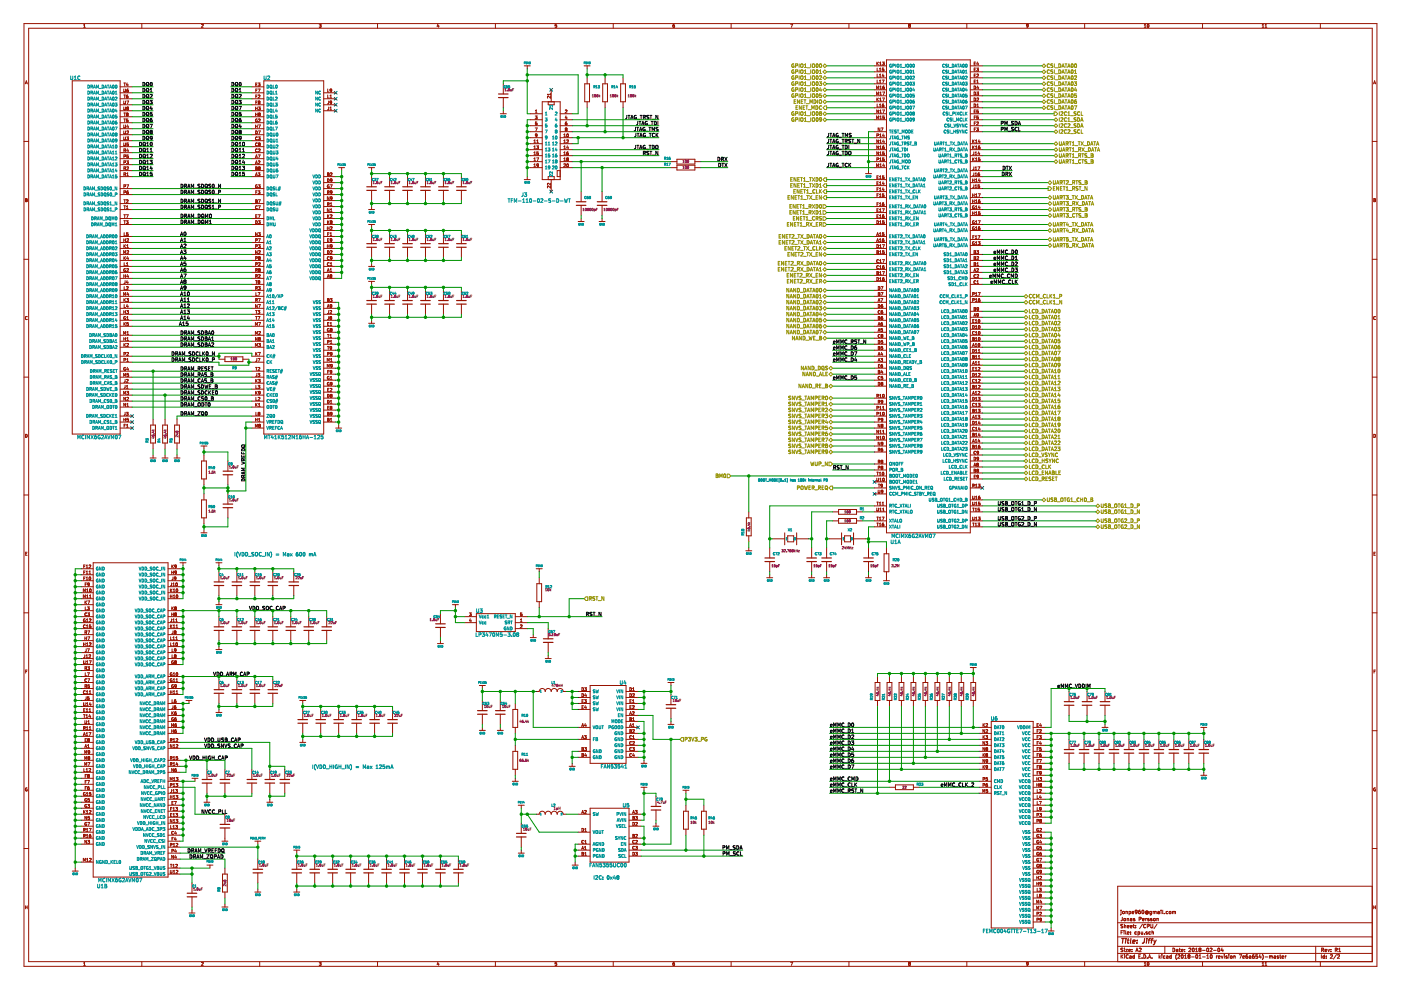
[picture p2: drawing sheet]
<svg xmlns="http://www.w3.org/2000/svg" width="297mm" height="210mm" viewBox="0 0 297 210" stroke-linecap="round" stroke-linejoin="round" font-family="sans-serif">
<g fill="none" stroke="#981200" stroke-width=".21">
<path d="M5.1 5h286.8v199.9h-286.8zM5.4 17.8l.2-.7 .2 .7M5.4 17.6h.3M6.1 6h284.8v197.9h-284.8zM15.3 17.1h10.2v74.9h-10.2zM17.7 5.8h.4M17.7 5.3l.2-.2v.7M25.5 18.4h2.5M25.5 19.7h2.5M26.2 17.6h.4M26.2 18.9l.2 .6 .2-.1v-.5M26.4 17.6v.6"/>
<path d="M26.9 17.6l-.1 .4h.4M27.1 17.8v.4M27.2 18.9h-.1a.39 .39 0 0 0-.1 .6l.2-.1v-.2h-.3M30.1 5v1M42.7 5.2l.3-.1 .1 .2-.4 .5h.4M53.4 18.4h2.5M53.4 19.7h2.5M54.2 17.9h.2M54.2 19.2h.3M54.5 17.6h-.3v.6h.3M54.5 18.9h-.3v.6M54.7 18.9h.4l-.2 .6"/>
<path d="M54.7 17.6h.4l-.2 .2 .2 .1v.3h-.4M55.1 5v1M55.9 17.1h12.7v74.9h-12.7zM67.7 5.1h.4l-.2 .3h.1v.3l-.3 .1M67.7 5.7v.1M68.6 19.7h2.6M69.5 18.9v.6h.3M70 18.9v.3h.3M70 18.9h.3M70 18.9h.1M70.3 18.9h.1M70.3 18.9v.5l-.3 .1"/>
<path d="M80 5v1M92.8 5.1l-.1 .5h.4M93 5.4v.4M105 5v1M106.7 17.8v2.1M111.2 14h1.2M111.8 14v.6M116.7 19.8v.4M116.9 19v2.6M118 5.1h-.3v.3h.3v.3h-.3M123.8 14h1.3M124 17.8h1v3.8h-1z"/>
<path d="M124.5 14v.6M124.5 16.5v1.3M127.8 17.8h1v3.8h-1zM128.3 16.5v1.3M130 5v1M131.6 17.8h1v3.8h-1zM132.1 16.5v1.3M143 5.1l-.3 .2v.4h.3v-.3l-.3 .1M155 5v1M167.6 5.1h.5l-.3 .7M180 5v1M185.4 17.8h2.5"/>
<path d="M185.4 14h2.5M185.4 19h2.5M185.4 16.5h2.5M185.4 15.2h2.5M185.9 18.9v-.7l.2 .5 .2-.5v.7M185.9 13.2v.6M186 17v.6h.3M186 15.7v.6h.3M186 14.4v.7h.3M186 13.4l.3 .4M186.3 13.2l-.4 .3M186.5 17.6h.3"/>
<path d="M186.5 14.6l.1-.2v.7M186.5 15.9l.1-.2v.6M186.5 17.1l.1-.1v.6M186.5 16.3h.3M186.5 15.1h.3M186.5 13.3l.2-.1v.6M186.5 13.8h.4M186.6 18.9h.3M186.6 19.7l.1-.2v.6M186.6 18.4l.1-.2v.7M187 17h.4l-.2 .6M187.1 13.2h.4l-.2 .2h.1"/>
<path d="M187.1 19.5h.5l-.3 .6M187.2 15.7l-.2 .4h.4M187.3 18.3l-.1 .5h.3l-.1-.3-.2 .1M187.3 18.3h.1M187.4 15.9v.4M187.4 14.7h.1M187.4 14.7v.3h-.4M187.4 14.4h-.3l-.1 .3h.4M187.4 13.4v.1M187.4 13.5v.3l-.3-.1M187.5 18.2l-.2 .1M187.9 12.7h17.8v100.3h-17.8z"/>
<path d="M192.7 5.5v.2M192.7 5.7v.1M192.7 5.4v.1M192.8 5.4l-.2-.1 .2-.2 .2 .1-.1 .2M192.8 5.4h.1M192.8 5.4h-.1M192.9 5.4l.1 .3-.3 .1M205 5v1M205.7 17.8h2.6M205.7 14h2.6M205.7 19h2.6M205.7 16.5h2.6"/>
<path d="M205.7 15.2h2.6M206.5 18.2a.32 .32 0 0 1 .4 .4 .32 .32 0 0 1-.4 .3zM206.5 19.5a.32 .32 0 0 1 .4 .3 .32 .32 0 0 1-.4 .3zM206.5 17.3h.3M206.5 16h.3M206.5 14.7h.3M206.5 13.5h.3M206.9 17h-.4v.6h.4M206.9 13.2h-.4v.6h.4M206.9 14.4h-.4v.7h.4M206.9 15.7h-.4v.6h.4M207.1 14.4h.3l-.2 .3h.2"/>
<path d="M207.1 17.6h.3M207.1 19.5h.4l-.2 .3 .2 .2-.4 .1M207.1 17.1l.2-.1v.6M207.2 13.1l-.1 .5h.4M207.3 18.2l-.2 .5h.4M207.4 13.4v.4M207.4 15.7l-.3 .1M207.4 15.7v.1M207.4 14.7h.1M207.4 14.7v.3h-.3M207.4 15.8v.2l-.3 .3h.3M207.4 18.5v.4"/>
<path d="M217.9 5.8h-.2M217.9 5.7v.1M218 5.4l-.3 .1-.1-.2 .4-.1-.1 .5M230 5v1M242.6 5.8h.4M242.6 5.3l.2-.2v.7M243.3 5.2l.1-.1a.3 .3 0 0 1 .2 .4 .3 .3 0 0 1-.3 .2zM255 5v1M267.6 5.3l.2-.2v.7M267.6 5.8h.4M268.2 5.8h.4M268.2 5.3l.2-.2v.7"/>
<path d="M279.9 5v1M291.2 17.8l.2-.7 .3 .7M291.3 17.6h.3M5.1 30h1M25.5 34.9h2.5M25.5 37.4h2.5M25.5 33.6h2.5M25.5 36.2h2.5M25.5 32.4h2.5M25.5 29.8h2.5M25.5 31.1h2.5M25.5 28.6h2.5"/>
<path d="M25.5 20.9h2.5M25.5 22.2h2.5M25.5 26h2.5M25.5 40h2.5M25.5 23.5h2.5M25.5 27.3h2.5M25.5 24.8h2.5M26.2 29v.6h.4M26.2 30.3l.2 .6 .2-.1v-.5M26.2 20.1h.4M26.2 25.2h.4M26.2 24h.4"/>
<path d="M26.2 21.4l.1 .6M26.2 22.7l.1 .6M26.2 26.5l.1 .6M26.2 27.8l.1 .5M26.3 34.4h.3v-.2l-.3-.1v.6M26.3 37l.3-.1v-.2l-.3-.1v.7M26.3 33.2l.3-.1v-.2l-.3-.1v.7M26.3 35.7h.3v-.3h-.3v.6M26.3 31.9l.3-.1v-.2h-.3v.6M26.3 39.5h.3v-.3h-.3v.6M26.3 28.3v.1M26.3 27.1h.1"/>
<path d="M26.3 22h.1M26.3 23.3h.1M26.4 37l.2 .3M26.4 35.7l.2 .3M26.4 31.9l.2 .3M26.4 20.1v.7M26.4 24v.6M26.4 25.2v.7M26.6 27.8v.5l-.3 .1M26.6 21.4v.6h-.3M26.6 22.7v.6h-.3M26.6 26.5v.6h-.3"/>
<path d="M26.6 29v.6M26.6 29.6h.1M26.8 34.1h.4l-.2 .2 .2 .1M26.8 39.2h.5l-.3 .6M26.9 29.6h.3M26.9 29h.3l-.2 .3h.2v.3M26.9 21.4h.4l-.3 .6M26.9 37.3h.3M26.9 35.4h.2l.1 .2-.4 .4h.4M26.9 36.8l.2-.2v.7M26.9 27.8h.2l.1 .1-.3 .5h.3M26.9 24.2l-.1-.1 .1-.1 .3 .1-.2 .1"/>
<path d="M26.9 24.2h.1M26.9 24.2l-.1 .1 .1 .3 .3-.1-.2-.3M26.9 22.7l.1 .3M26.9 23v.3M26.9 23.3h.1M26.9 22.7h.3l-.1 .3M26.9 22.7h.1M26.9 23h.1M27 23h.1M27 23h-.1M27 31.5l-.1 .5h.4M27 26.5l-.1 .4h.4"/>
<path d="M27.1 20.1h-.1a.39 .39 0 0 0-.1 .7h.2l.1-.3-.2-.1-.2 .1M27.1 25.2h-.3v.3h.2l.2 .2-.4 .1M27.1 23l.1 .3h-.3M27.2 31.8v.4M27.2 34.4h.1M27.2 33.1h.1M27.2 26.7v.4M27.2 34.4v.3h-.4M27.2 32.8h-.3v.3h.3M27.2 33.1v.3h-.3M27.2 30.3h-.3v.3h.3v.3h-.3M27.2 29.6h.1"/>
<path d="M53.4 34.9h2.5M53.4 37.4h2.5M53.4 33.6h2.5M53.4 36.2h2.5M53.4 32.4h2.5M53.4 29.8h2.5M53.4 31.1h2.5M53.4 28.6h2.5M53.4 20.9h2.5M53.4 22.2h2.5M53.4 26h2.5M53.4 40h2.5"/>
<path d="M53.4 23.5h2.5M53.4 27.3h2.5M53.4 24.8h2.5M54.1 34.7l.3-.6 .2 .6M54.1 37.3l.3-.7 .2 .7M54.1 33.5l.3-.7 .2 .7M54.2 22.7v.6M54.2 24v.6M54.2 26.5v.6M54.2 23h.3M54.2 26.8h.3M54.2 24.3h.3"/>
<path d="M54.2 27.8a.32 .32 0 0 1 .4 .3 .32 .32 0 0 1-.4 .3zM54.2 35.4l.3 .1-.1 .5h-.2zM54.2 35.7h.2M54.2 34.6h.3M54.2 37.1h.3M54.2 33.3h.3M54.2 20.4h.3M54.2 21.7h.3M54.4 25.6l.2 .2M54.5 39.2a.29 .29 0 0 0-.3 .3 .29 .29 0 0 0 .4 .3l-.2-.2M54.5 25.3a.3 .3 0 0 0-.3 .2 .3 .3 0 0 0 .3 .3M54.5 22.7v.6"/>
<path d="M54.5 24v.6M54.5 26.5v.6M54.5 20.1h-.3v.7M54.5 21.4h-.3v.6M54.6 31.6a.28 .28 0 0 0-.4 .3 .28 .28 0 0 0 .4 .2M54.6 29.1a.28 .28 0 0 0-.4 .2 .28 .28 0 0 0 .4 .3M54.6 30.4a.28 .28 0 0 0-.4 .2 .28 .28 0 0 0 .4 .3M54.6 25.8h-.1M54.7 36.6h.4l-.2 .3h.1M54.7 32.8h.4l-.2 .7M54.8 34.2l.2-.1 .1 .2-.4 .4h.4M54.8 29h.4l-.3 .3h.2"/>
<path d="M54.8 27.8h.4l-.3 .6M54.8 39.2h.4l-.3 .2 .2 .1M54.8 22.7h.4l-.2 .2 .1 .1v.3M54.8 21.5l.1 .2M54.8 21.7v.3M54.8 22h.1M54.8 23.3h.1M54.8 26.5h.4l-.3 .6M54.8 35.5l.1-.1 .3 .1M54.8 35.5l.1 .2M54.8 35.5h.1M54.8 31.6h.2l.2 .1-.4 .5h.4"/>
<path d="M54.8 21.5h.2M54.8 21.5h.1M54.8 21.7h.1M54.8 22h.2M54.8 23.3h.3M54.8 25.3h.3M54.8 25.3h.1M54.8 24v.2M54.8 24.3v.2M54.8 24.2h.1M54.8 24.5l.1 .1M54.9 21.7h.1"/>
<path d="M54.9 21.7h-.1M54.9 24.2h.1M54.9 24h-.1M54.9 24h.2M54.9 24.3h-.1M54.9 24.6h.2M54.9 35.7l-.1 .1 .1 .2 .3-.1-.2-.2M54.9 35.7h.1M54.9 30.6l-.1 .1 .1 .2 .3-.1-.2-.2M54.9 30.6h.1M54.9 24.2v.1M55 21.7h.1"/>
<path d="M55 36.9l.1 .1M55 20.2h-.2M55 20.2h.1M55 21.5h.1M55 24.2l.1 .1M55.1 20.2v.2l-.4 .4h.4M55.1 21.5l-.1 .2M55.1 21.7v.3M55.1 37l-.1 .3-.3-.1M55.1 22h-.1M55.1 35.6l-.1 .1M55.1 29.3h.1"/>
<path d="M55.1 30.5l-.1 .1M55.1 25.3h.1M55.1 39.5h.1M55.1 24h.1M55.1 24.2h-.1M55.1 24.3h.1M55.1 30.5l-.2-.2-.1 .1 .1 .2M55.1 25.3v.2l-.3 .4h.4M55.1 29.3v.3h-.3M55.1 39.5v.3h-.3M55.1 35.6h.1M55.1 30.5h.1"/>
<path d="M55.1 24v.2M55.1 24.3v.2M55.1 23.3h.1M55.1 24.2h.1M55.1 24.5v.1M55.2 35.5h.1M55.2 35.5l-.1 .1M68.6 37.4h2.6M68.6 38.7h2.6M68.6 20.9h2.6M68.6 22.2h2.6M68.6 40h2.6"/>
<path d="M68.6 23.5h2.6M69.4 36.6l.4 .2-.1 .5h-.3zM69.4 37.9a.32 .32 0 0 1 .4 .3 .32 .32 0 0 1-.4 .4zM69.4 37h.2M69.5 20.1v.7h.3M69.7 21.4v.5l-.3 .1M69.7 22.7v.4l-.3 .2M69.8 39.2a.29 .29 0 0 0-.4 .3 .29 .29 0 0 0 .4 .3l-.1-.2M70 23.3h.3M70 22.9l.1-.2v.6M70 20.3l.2-.2v.7M70 20.8h.3"/>
<path d="M70 39.2h.4l-.2 .6M70 36.7l.3-.1 .1 .2-.4 .5h.4M70.1 38.2v-.2h.2l.1 .4-.3 .2M70.1 38.2v.1M70.1 38.3h.2M70.3 21.7l-.3 .1v-.3h.3l-.1 .5h-.2M70.4 38.2l-.1 .1M70.4 38.2h.1M71.8 35.5h1.3M72.4 35.5v.7M78.2 35.5h1.2M78.8 35.5v.7"/>
<path d="M78.8 37.4v2.2M82.6 37.4v2.2M86.4 37.4v2.2M90.2 37.4v2.2M94 37.4v2.2M97.8 37.4v2.2M106.1 24.1h1.2M106.7 20.7v2.1M106.7 23.5v.6M111.2 38.1h1.2M111.8 37.4v.7M112.4 35.5h2.6"/>
<path d="M112.4 24.1h2.6M112.4 34.3h2.6M112.4 29.2h2.6M112.4 30.5h2.6M112.4 31.7h2.6M112.4 33h2.6M112.4 25.4h2.6M112.4 26.7h2.6M112.4 27.9h2.6M113.2 34.1h.4M113.2 32.8h.4M113.2 35.4h.4"/>
<path d="M113.2 31.6h.4M113.2 30.3h.4M113.2 34.9l.2-.2v.7M113.2 31.1l.2-.2v.7M113.2 29.8l.2-.1v.6M113.2 32.4l.2-.2v.6M113.2 33.7l.2-.2v.6M113.5 24.6h.4l-.2 .2 .2 .3-.4 .1M113.5 27.1h.4l-.3 .7M113.5 25.2h.1M113.5 24h.4M113.5 23.5l.2-.2v.7"/>
<path d="M113.8 30.9h.4l-.2 .3h.1M113.8 33.5h.4l-.3 .6M113.8 30.3h.4M113.8 29.8l.2-.1v.6M113.8 35.1v-.3h.3v.4l-.2 .2M113.8 25.9h-.3v.3l.2-.1 .2 .3h-.4M113.8 35.1h.1M113.9 28.7l-.3 .1-.1-.3h.4l-.1 .5h-.2M113.9 35.1h.2M114.1 31.2h.1M114.1 32.5h.1M114.1 32.5v.3h-.3"/>
<path d="M114.1 32.2h-.3v.3h.3M114.1 31.2v.3h-.3M114.1 35.1h.1M114.2 35l-.1 .1M115 21.6h3.8v16.5h-3.8zM116.2 38.1v-.7h1.3v.7M116.2 21.6v.6h1.3v-.6M116.7 20.4v.4l-.5-.4-.1 .2v.2M116.7 38.9v.3l-.5-.3-.1 .1v.2M116.7 39.5v.4l-.5-.4-.1 .1v.2M116.7 20h-.6l.1 .2M116.9 38.1v2.5"/>
<path d="M118.8 36.2h-.7v1.2h.7M118.8 35.5h2.5M118.8 24.1h2.5M118.8 34.3h2.5M118.8 29.2h2.5M118.8 30.5h2.5M118.8 31.7h2.5M118.8 33h2.5M118.8 25.4h2.5M118.8 26.7h2.5M118.8 27.9h2.5M119.5 34.1h.4"/>
<path d="M119.5 34.8l.3-.1 .1 .2-.4 .5h.4M119.5 32.8h.4M119.5 31.6h.4M119.5 29h.4M119.5 30.3h.4M119.5 32.4l.2-.2v.6M119.5 31.1l.2-.2v.7M119.5 28.6l.2-.2v.6M119.5 29.8l.2-.1v.6M119.5 33.7l.2-.2v.6M119.8 26.2l.4-.1v.3M119.9 27.3l.1-.2 .2 .2"/>
<path d="M119.9 26.4v.1M119.9 27.5v.2M119.9 27.3v.1M119.9 27.7h.1M119.9 27.7h.3M119.9 26.5h.3M119.9 27.4h.1M119.9 27.4v.1M119.9 25.9v.5M120 25.9h-.1M120 27.4h.1M120 27.4h-.1"/>
<path d="M120 24.6l-.2 .4h.4M120.1 27.4h.1M120.2 32.5l.1 .3 .2-.1v-.2M120.2 29.7h.2l.1 .1-.4 .5h.4M120.2 25.9h-.2M120.2 23.4h-.4M120.2 33.6l.1-.1 .2 .1M120.2 24.8v.4M120.2 33.6h.1M120.2 33.6l.1 .2M120.2 23.4h.1M120.2 27.4h-.1"/>
<path d="M120.2 27.4v.1M120.2 23.4v.2l-.4 .4h.4M120.2 32.5v.1M120.2 27.5v.2M120.2 26.4v.1M120.2 27.3v.1M120.2 27.7h.1M120.2 34.8l.1-.1a.29 .29 0 0 1 .2 .4 .29 .29 0 0 1-.3 .2zM120.2 28.5l.1-.1a.27 .27 0 0 1 .2 .3 .27 .27 0 0 1-.3 .2zM120.3 33.8l-.1 .1 .1 .2 .2-.1-.1-.2M120.3 33.8h.1M120.3 30.9l-.1 .5h.3"/>
<path d="M120.5 32.2l-.3 .3M120.5 31.2v.4M120.5 32.5h-.3M120.5 32.5h.1M120.5 33.7l-.1 .1M120.5 33.7h.1M120.5 28.9v.1M120.5 33.6h.1M120.5 33.6v.1M124.5 21.6v1.2M128.3 21.6v1.2M132.1 21.6v1.2"/>
<path d="M142.3 35.5h1.2M142.3 34.3h1.2M143.5 33.8h3.8v1h-3.8zM143.5 35h3.8v1h-3.8zM147.3 35.5h1.3M147.3 34.3h1.3M183.5 36.8h1.3M184.1 36.2v.6M185.4 35.5h2.5M185.4 24.1h2.5M185.4 38.1h2.5M185.4 21.6h2.5"/>
<path d="M185.4 34.3h2.5M185.4 29.2h2.5M185.4 30.5h2.5M185.4 31.7h2.5M185.4 33h2.5M185.4 25.4h2.5M185.4 27.9h2.5M185.4 22.8h2.5M185.4 20.3h2.5M185.4 39.4h2.5M185.9 20.1v-.6l.2 .5 .2-.5v.6M185.9 25.2v-.6l.2 .4 .2-.4v.6"/>
<path d="M185.9 35.4v-.7l.2 .5 .2-.5v.7M185.9 28.7h.3v-.2l-.3-.1v.6M185.9 33.8h.3v-.3h-.3v.6M185.9 20.8v.6M185.9 38.9h.2M185.9 37.6h.2M186 22v.7h.3M186 21.1l.3 .3M186.2 37.3h-.3v.6h.3M186.2 38.6h-.3v.6h.3M186.2 39.8h-.3v.7M186.2 23.3v.7l-.3-.7v.7"/>
<path d="M186.2 29.7v.6l-.3-.6v.6M186.2 30.9v.7l-.3-.7v.7M186.2 32.2v.6l-.3-.6v.6M186.3 20.8l-.4 .3M186.5 22.7h.3M186.5 22.2l.1-.2v.7M186.5 40l.1-.2v.7M186.5 37.9h.3M186.5 39.2h.3M186.5 37.5l.2-.2v.6M186.5 38.7l.2-.1v.6M186.5 34.1h.4"/>
<path d="M186.5 29h.4M186.5 21.4h.4M186.5 21l.2-.2v.6M186.5 28.6l.2-.2v.6M186.5 33.7l.2-.2v.6M186.5 32.8h.4M186.5 31.6h.4M186.5 30.3h.4M186.5 24h.4M186.5 23.5l.2-.2v.7M186.5 29.8l.2-.1v.6M186.5 31.1l.2-.2v.7"/>
<path d="M186.5 32.4l.2-.2v.6M186.6 35.4h.3M186.6 20.1h.3M186.6 25.2h.3M186.6 34.9l.1-.2v.7M186.6 27.1v.7l-.4-.7v.7M186.6 24.8l.1-.2v.6M186.8 27.1h.4l-.3 .7M187 22.4l.4-.1v.3M187.1 20.8h.4l-.3 .6M187.1 22.6v.1M187.1 23.3h.4l-.2 .7"/>
<path d="M187.1 37.6h.3v.2l-.3 .1M187.1 22.7h.3M187.1 37.6h.1M187.1 22.1v.5M187.2 25.2h.3M187.2 22.1h-.1M187.2 39.8l-.1 .4h.4M187.2 38.5l-.1 .5h.4M187.3 28.4l-.2 .4h.4M187.3 29.6l-.2 .5h.4M187.3 34.7l-.1 .5h.4M187.4 22l-.2 .1"/>
<path d="M187.4 38.8v.4M187.4 22.6v.1M187.4 37.3h-.3v.3M187.4 28.6v.4M187.4 33.8h.1M187.4 30.9h-.1a.39 .39 0 0 0 0 .7l.1-.1 .1-.2-.1-.1-.3 .1M187.4 29.9v.4M187.4 33.8v.3l-.3-.1M187.4 33.5h-.3v.3h.3M187.5 32.2h-.3l-.1 .3 .3-.1 .1 .3-.4 .1M187.5 35v.4M187.5 24.6h-.3v.3h.3v.3"/>
<path d="M187.5 25.2h.1M205.7 37.4h2.6M205.7 36.2h2.6M205.7 38.7h2.6M205.7 40h2.6M205.7 24.1h2.6M205.7 21.6h2.6M205.7 34.3h2.6M205.7 30.5h2.6M205.7 31.7h2.6M205.7 33h2.6M205.7 25.4h2.6"/>
<path d="M205.7 26.7h2.6M205.7 27.9h2.6M205.7 22.8h2.6M205.7 20.3h2.6M206.2 37.9v.7M206.2 38.2h.4M206.2 29.7v.6M206.2 30.9v.7M206.2 33.5v.6M206.3 29.9l.3 .4M206.3 33.8l.3 .3M206.3 31.2l.3 .4"/>
<path d="M206.5 36.6l-.1 .6-.2 .1M206.5 32.2l-.1 .5-.2 .1M206.5 35.4l-.1 .5-.2 .1M206.5 39.2l-.1 .5-.2 .1M206.5 20.8a.32 .32 0 0 1 .4 .3 .32 .32 0 0 1-.4 .3zM206.5 22a.32 .32 0 0 1 .4 .4 .32 .32 0 0 1-.4 .3zM206.5 23.6h.3M206.6 37.9v.7M206.6 26.2h.2M206.6 27.4h.2M206.6 24.9h.2M206.6 29.7l-.4 .3"/>
<path d="M206.6 33.5l-.4 .3M206.6 30.9l-.4 .4M206.7 37.3h.4M206.7 32.8h.4M206.7 36h.4M206.7 39.8h.4M206.7 32.4l.2-.2v.6M206.7 35.6l.2-.2v.6M206.7 36.8l.2-.2v.7M206.7 39.4l.2-.2v.6M206.8 34.1h.4M206.8 31.6h.4"/>
<path d="M206.8 30.3h.4M206.8 29.8l.2-.1v.6M206.8 31.1l.2-.2v.7M206.8 33.7l.2-.2v.6M206.8 38.6h.4M206.8 38.1l.2-.2v.7M206.9 23.3h-.4v.7h.4M206.9 25.9h-.3v.6M206.9 24.6h-.3v.6M206.9 27.1h-.3v.7M207 27.1h.4l-.2 .3h.2v.3h-.4M207.1 25.2h.1"/>
<path d="M207.1 23.9h.3M207.1 25.9h.2l.1 .1-.4 .5h.4M207.1 25.9h.1M207.1 22.7h.4M207.1 22.2l.2-.2v.7M207.2 20.8h.2l.1 .2-.4 .4h.4M207.2 20.8h-.1M207.3 35.4h.4l-.2 .6M207.3 36.9l.2 .4 .2-.1v-.2M207.4 39.5h.3M207.4 39.5h-.1M207.4 37h-.1"/>
<path d="M207.4 24.6h-.3v.3l.3 .1v.2h-.3M207.4 23.3h-.3v.3h.3v.3M207.4 23.9h.1M207.4 31.2v.1M207.5 31.2h.2M207.5 31.2h-.1M207.5 32.2l-.2 .4h.4M207.6 29.6l-.2 .5h.4M207.6 37.9l-.2 .4h.4M207.7 36.6l-.4 .3M207.7 36.9l-.3 .1M207.7 32.4v.4"/>
<path d="M207.7 39.5h.1M207.7 36.9v.1M207.7 39.2h-.3l-.1 .3M207.7 39.5v.3h-.4M207.7 30.9l-.3 .2 .1 .4h.2l.1-.3M207.7 29.9v.4M207.7 33.8h.1M207.7 31.2h.1M207.7 38.1v.5M207.8 33.8l-.1 .3-.3-.1M207.8 33.5h-.4v.3h.3M290.9 30h1"/>
<path d="M5.1 55h1M5.4 42.4h.2M5.6 42.4l.1-.2-.3-.1v.7l.3-.1M5.6 42.4l.1 .3M5.7 42.7h.1M25.5 57.8h2.5M25.5 59h2.5M25.5 43.2h2.5M25.5 56.5h2.5M25.5 44.4h2.5M25.5 55.2h2.5M25.5 53.9h2.5"/>
<path d="M25.5 47.6h2.5M25.5 46.3h2.5M25.5 51.4h2.5M25.5 50.1h2.5M25.5 41.3h2.5M25.5 52.7h2.5M26.2 53.8v-.7l.2 .5 .2-.5v.7M26.2 58.5h.4M26.2 42.4h.4M26.2 43.6h.4M26.2 46.8h.4M26.2 45.5h.4"/>
<path d="M26.2 50.9h.4M26.2 50.6v.6M26.2 58.2v.7M26.3 40.8l.3-.1v-.2h-.3v.6M26.3 51.9v.6M26.3 54.4v.7M26.3 55.7v.6h.3M26.3 49.3v.7h.3M26.4 52.2l.2 .3M26.4 54.7l.2 .4M26.4 42.4v.6M26.4 43.6v.7"/>
<path d="M26.4 45.5v.7M26.4 46.8v.6M26.5 59.5v.5l-.2 .1M26.6 57a.29 .29 0 0 0-.4 .3 .29 .29 0 0 0 .4 .2l-.1-.2M26.6 50.6v.6M26.6 58.2v.7M26.6 51.9l-.3 .3M26.6 54.4l-.3 .4M26.8 46.8h.4l-.3 .2 .3 .3-.4 .1M26.8 45.5h.4l-.3 .7M26.8 47.4h.1M26.8 42.4l.4 .1"/>
<path d="M26.8 44.3h.4M26.8 43.8l.2-.2v.7M26.8 56.3h.4M26.8 55.9l.2-.2v.6M26.8 49.9h.1M26.9 57h.2l.1 .1-.4 .5h.4M26.9 52.5h.3M26.9 52.1l.2-.2v.6M26.9 50.7l.2-.1 .1 .2-.3 .4h.3M26.9 53.2l.3-.1 .1 .2-.4 .5h.4M26.9 59.5l-.1 .4h.4M27 40.5l-.1 .5 .1 .1 .2-.1-.1-.3-.2 .1"/>
<path d="M27 40.5h.1M27 54.4l-.1 .4h.4M27 58.2l-.1 .4h.4M27.1 59.7v.4M27.1 49.3h-.3v.3l.4 .1-.1 .2h-.3M27.2 42.5l-.4 .5h.4M27.2 42.5h.1M27.2 40.5h-.2M27.2 54.6v.5M27.2 58.4v.5M53.4 57.8h2.5M53.4 59h2.5"/>
<path d="M53.4 43.2h2.5M53.4 56.5h2.5M53.4 44.4h2.5M53.4 55.2h2.5M53.4 53.9h2.5M53.4 47.6h2.5M53.4 46.3h2.5M53.4 51.4h2.5M53.4 50.1h2.5M53.4 41.3h2.5M53.4 52.7h2.5M54.2 59.5h.3"/>
<path d="M54.2 58.6l.3-.1v-.2l-.3-.1v.7M54.2 46.8a.32 .32 0 0 1 .4 .3 .32 .32 0 0 1-.4 .3zM54.2 50.9h.3v-.2l-.3-.1v.6M54.2 52.2h.3v-.3h-.3v.6M54.2 54.7h.3v-.2l-.3-.1v.7M54.2 56h.3v-.2l-.3-.1v.6M54.2 57.3l.3-.1v-.2h-.3v.6M54.2 42.7h.2M54.2 45.8h.2M54.2 40.8h.3M54.3 58.6l.3 .3M54.3 57.3l.3 .3"/>
<path d="M54.4 59.5v.6M54.5 42.4h-.3v.6l.3-.1-.1-.2M54.5 42.4h.1M54.5 42.6l-.1 .1M54.5 42.4v.1M54.5 42.6h.1M54.5 42.5h.1M54.5 45.5h-.3v.7h.3M54.5 42.5v.1M54.5 43.7a.29 .29 0 0 0-.3 .3 .29 .29 0 0 0 .4 .2M54.5 43.7h.1M54.5 49.3v.7l-.3-.7v.7"/>
<path d="M54.5 53.1v.7l-.3-.7v.7M54.5 40.5h-.3v.6M54.7 40.5h.4l-.2 .2 .2 .1v.2h-.4M54.7 59.6l.1-.1 .3 .1M54.7 59.6l.1 .2M54.7 59.6h.1M54.7 45.5h.5l-.3 .7M54.8 42.4h.4l-.3 .6M54.8 46.8h.4l-.3 .2 .3 .2-.1 .2M54.8 51.9h.4l-.3 .2 .3 .1-.1 .2M54.8 43.6h.4l-.3 .7M54.8 47.4h.3"/>
<path d="M54.8 50.6h.4l-.3 .6M54.8 52.4l.3 .1M54.8 49.3h.4l-.2 .3h.1v.3M54.8 49.9h.1M54.8 58.3l.2-.1 .2 .2-.4 .5h.4M54.8 57.1h.1M54.8 55.8l.2-.1 .2 .2-.4 .4h.4M54.8 57.1l.1-.1 .3 .1M54.8 57.1l.1 .1M54.8 53.2l.2-.1 .2 .2-.4 .5h.4M54.8 49.9h.3M54.8 59.8l-.1 .1 .1 .2 .3-.1-.1-.2"/>
<path d="M54.8 59.8h.2M54.9 57.2l-.1 .1 .1 .3 .3-.1-.2-.3M54.9 54.7l-.1 .1 .1 .3 .3-.2-.2-.2M54.9 54.7h.1M54.9 57.2h.1M55.1 59.6h.1M55.1 59.6l-.1 .2M55.1 54.7h-.1M55.1 57.2h-.1M55.1 54.6l-.2-.2-.1 .1 .1 .2M55.1 47.4h.1M55.1 52.4v.1"/>
<path d="M55.1 54.6v.1M55.1 57.2h.1M55.1 49.9h.1M55.2 57.1h.1M55.2 57.1l-.1 .1M68.6 57.8h2.6M68.6 59h2.6M68.6 56.5h2.6M68.6 55.2h2.6M68.6 53.9h2.6M68.6 47.6h2.6M68.6 46.3h2.6"/>
<path d="M68.6 51.4h2.6M68.6 50.1h2.6M68.6 41.3h2.6M68.6 48.9h2.6M68.6 52.7h2.6M68.6 45.1h2.6M68.6 42.5h2.6M68.6 43.8h2.6M69.4 57.6l.2-.6 .2 .6M69.4 58.9l.2-.7 .2 .7M69.4 48.1v.6M69.4 51.9v.6"/>
<path d="M69.4 48.4h.4M69.4 52.2h.4M69.4 40.8l.4-.1v-.2h-.4v.6M69.4 43.3h.4v-.2l-.4-.1v.6M69.4 53.1a.32 .32 0 0 1 .4 .4 .32 .32 0 0 1-.4 .3zM69.4 45.5v.7M69.4 46.8v.6M69.4 57.4h.3M69.4 58.7h.3M69.5 50.9h.2M69.5 49.6h.2M69.5 45.8l.3 .4"/>
<path d="M69.5 47.1l.3 .3M69.6 43.3l.2 .3M69.6 40.8l.2 .3M69.8 50.6h-.3v.6h.3M69.8 41.7v.7l-.4-.7v.7M69.8 44.3v.6l-.4-.6v.6M69.8 48.1v.6M69.8 51.9v.6M69.8 49.3h-.3v.7M69.8 55.8a.28 .28 0 0 0-.4 .2 .28 .28 0 0 0 .4 .3M69.8 54.5a.28 .28 0 0 0-.4 .2 .28 .28 0 0 0 .4 .3M69.8 45.5l-.4 .4"/>
<path d="M69.8 46.8l-.4 .4M70 57.6h.3M70 49.5l.2-.2v.7M70 57.1l.2-.1v.6M70 58.4h.1M70 58.4l.1-.2 .2 .2M70 50h.3M70 58.4v.1M70 43.2l.2-.2v.6M70 55.9l.2-.2v.6M70 53.2l.3-.1 .1 .2-.4 .5h.4M70 56.3h.4"/>
<path d="M70 43.6h.4M70 58.5h.1M70 44.4l.2-.1v.6M70 48.1h.3l.1 .1-.4 .5h.4M70 44.9h.4M70.1 40.5v.3l.3-.1M70.1 46.9l.1 .2M70.1 47.1v.3M70.1 47.4h.1M70.1 46.8h.2M70.1 47.4h.2M70.1 40.5h.2"/>
<path d="M70.1 46.8v.1M70.1 47.1h.1M70.1 40.5h.1M70.1 58.5l-.1 .1 .1 .3 .2-.2-.1-.2M70.1 58.5h.1M70.2 47.1h.1M70.2 47.1h-.1M70.3 47.1h.1M70.3 45.6h-.3M70.3 45.6h.1M70.3 46.8l.1 .1M70.3 40.5h.1"/>
<path d="M70.3 58.4h.1M70.3 58.4l-.1 .1M70.4 50.9l-.3 .1-.1-.3h.4l-.1 .4-.2 .1M70.4 40.5v.4l-.3 .2M70.4 45.6v.2l-.4 .4h.4M70.4 46.9l-.1 .2M70.4 47.1v.3M70.4 47.4h-.1M70.4 54.7l-.3 .1v-.3h.3l-.1 .5-.2 .1M70.4 42l-.3 .1v-.3l.3 .1v.3l-.3 .2M70.4 52.2h-.3v-.3l.3 .1v.4l-.3 .1M78.2 56.5h1.2"/>
<path d="M78.2 44.4h1.2M78.2 47.6h1.2M78.2 59.7h1.2M78.8 40.4v2.1M78.8 43.8v.6M78.8 47.6v.6M78.8 49.5v2.2M78.8 52.4v2.2M78.8 55.9v.6M78.8 59.7v.6M82.6 40.4v2.1M82.6 49.5v2.2"/>
<path d="M82.6 52.4v2.2M86.4 40.4v2.1M86.4 49.5v2.2M86.4 52.4v2.2M90.2 40.4v2.1M90.2 49.5v2.2M90.2 52.4v2.2M94 40.4v2.1M94 49.5v2.2M94 52.4v2.2M97.8 40.4v2.1M97.8 49.5v2.2"/>
<path d="M97.8 52.4v2.2M122.6 47h1.2M123.2 40.6v2.2M123.2 43.5v2.2M123.2 46.3v.7M127 47h1.3M127.7 40.6v2.2M127.7 43.5v2.2M127.7 46.3v.7M185.4 53.9h2.5M185.4 47.6h2.5M185.4 46.3h2.5"/>
<path d="M185.4 51.4h2.5M185.4 50.1h2.5M185.4 52.7h2.5M185.4 45.1h2.5M185.4 43.8h2.5M185.4 59.7h2.5M185.4 58.4h2.5M185.4 57.1h2.5M185.4 55.9h2.5M185.4 40.6h2.5M185.4 41.9h2.5M185.9 50l.2-.7 .2 .7"/>
<path d="M185.9 51.2l.2-.6 .2 .6M185.9 57.6l.3 .1v.5h-.3zM185.9 58.9a.32 .32 0 0 1 .4 .3 .32 .32 0 0 1-.4 .3zM185.9 46.8a.32 .32 0 0 1 .4 .3 .32 .32 0 0 1-.4 .3zM185.9 51.9a.32 .32 0 0 1 .4 .3 .32 .32 0 0 1-.4 .3zM185.9 53.5h.2M185.9 57.9h.2M185.9 49.8h.3M185.9 51.1h.3M185.9 45.8h.2M185.9 44.6h.2M185.9 43.3h.3"/>
<path d="M185.9 40.1h.3M185.9 41.4h.3M186.1 53.5l.1-.3-.3-.1v.7l.3-.1M186.1 53.5l.2 .2M186.2 44.3h-.3v.6h.3M186.2 45.5h-.3v.7h.3M186.2 43h-.3v.6M186.2 41.1h-.3v.6M186.3 56.4a.28 .28 0 0 0-.4 .2 .28 .28 0 0 0 .4 .3M186.3 55.1a.28 .28 0 0 0-.4 .3 .28 .28 0 0 0 .4 .2M186.3 53.7h-.1M186.5 43.6h.3"/>
<path d="M186.5 51.2h.3M186.5 50h.3M186.5 40.5h.3M186.5 41.7h.3M186.5 41.3l.1-.2v.6M186.5 43.2l.1-.2v.6M186.5 49.5l.1-.2v.7M186.5 50.8l.1-.2v.6M186.5 46.2h.3M186.5 44.9h.3M186.5 44.4l.2-.1v.6M186.5 45.7l.2-.2v.7"/>
<path d="M186.5 58.2h.4M186.5 55.7h.4M186.5 53.8h.4M186.5 47.4h.4M186.5 52.5h.4M186.5 57h.4M186.5 59.5h.4M186.5 52.1l.2-.2v.6M186.5 47l.2-.2v.6M186.5 53.3l.2-.2v.7M186.5 55.2l.2-.1v.6M186.5 56.5l.2-.2v.7"/>
<path d="M186.5 57.8l.2-.2v.6M186.5 59l.2-.1v.6M187 44.3h.5l-.3 .6M187.1 51l.1-.1 .2 .1v.2h-.3M187.1 57.6h.4l-.3 .6M187.1 55.1h.4l-.3 .6M187.1 51.9h.4l-.3 .6M187.1 51.2h.1M187.1 47.4h.3M187.1 56.6v.1M187.1 59.2h.1M187.2 56.6h.2"/>
<path d="M187.2 56.6h-.1M187.2 59.1h.2M187.2 59.1l-.1 .1M187.4 43h-.1a.39 .39 0 0 0-.1 .6h.2v-.3l-.3 .1M187.4 50.6l-.3 .2v.4M187.4 40v.5M187.4 45.5l-.3 .2v.4h.3l-.1-.3-.2 .1M187.4 49.3h-.3v.3h.3v.3h-.3M187.4 41.1h-.3v.3h.3v.3h-.3M187.4 58.9l-.3 .1v.4l.3 .1v-.3M187.4 56.3l-.3 .2v.4h.3v-.3M187.4 53.4v.1"/>
<path d="M187.4 56.6h.1M187.4 59.1v.1M187.4 53.1h-.3v.4l.3-.1M187.4 53.5v.3l-.3-.1M187.4 46.8h-.3v.3h.3v.3M187.4 47.4h.1M205.7 57.8h2.6M205.7 59h2.6M205.7 43.2h2.6M205.7 56.5h2.6M205.7 44.4h2.6M205.7 55.2h2.6"/>
<path d="M205.7 53.9h2.6M205.7 47.6h2.6M205.7 48.9h2.6M205.7 41.9h2.6M205.7 50.8h2.6M205.7 52h2.6M205.7 45.7h2.6M206.2 42.7h.4M206.2 41.1v.6M206.2 42.4v.6M206.2 44.9v.6M206.2 41.4h.4"/>
<path d="M206.2 45.2h.4M206.3 50.3h.2M206.5 47.2l.1 .2M206.5 48.4l.1 .2M206.5 51.6l.1 .2M206.5 57.6l.2-.6 .2 .6M206.5 55.7l.4 .1-.1 .5h-.3zM206.5 54.4l.4 .1-.1 .6h-.3zM206.5 53.1l.4 .2-.1 .5h-.3zM206.5 54.7h.2M206.5 56h.2M206.5 53.5h.2"/>
<path d="M206.5 57.4h.3M206.5 43.7a.29 .29 0 0 0-.3 .3 .29 .29 0 0 0 .4 .2l-.1-.2M206.5 46.8a.3 .3 0 0 0-.3 .3 .3 .3 0 0 0 .3 .3M206.5 51.3a.3 .3 0 0 0-.3 .3 .3 .3 0 0 0 .3 .3M206.5 48.1a.3 .3 0 0 0-.3 .3 .3 .3 0 0 0 .3 .3M206.6 50h-.3v.6M206.6 41.1v.6M206.6 42.4v.6M206.6 44.9v.6M206.6 51.8l-.1 .1M206.6 48.6l-.1 .1M206.6 47.4h-.1"/>
<path d="M206.8 50.6h.3M206.8 50.2l.2-.2v.6M206.8 44.3h.4M206.8 47.4h.4M206.8 48.7h.4M206.8 51.9h.4M206.8 43.8l.2-.2v.7M206.8 47l.2-.2v.6M206.8 48.2l.2-.1v.6M206.8 51.4l.2-.2v.7M206.8 43h.4M206.8 45.5h.4"/>
<path d="M206.8 41.7h.4M206.8 41.3l.2-.2v.6M206.8 42.5l.2-.1v.6M206.8 45.1l.2-.2v.6M206.9 58.3a.28 .28 0 0 0-.4 .2 .28 .28 0 0 0 .4 .3M206.9 59.6a.28 .28 0 0 0-.4 .2 .28 .28 0 0 0 .4 .3M207.1 57h.2l.1 .1-.4 .5h.4M207.1 53.1h.4l-.2 .3 .2 .3M207.1 53.7h.3M207.1 58.3l.3-.1 .1 .2-.4 .5h.4M207.1 56.3h.4M207.1 54.5l.3-.1 .1 .2-.4 .5h.4"/>
<path d="M207.1 55.9l.2-.2v.6M207.1 59.7l.2-.2v.6M207.3 50h.5l-.3 .6M207.4 46.8h.4l-.3 .6M207.4 51.2h.4l-.2 .3 .2 .1v.2M207.4 51.8v.1M207.4 41.1h.4l-.2 .6M207.4 51.9h.3M207.4 48.4l.3-.1 .1 .3M207.4 48.6l.1 .1M207.5 48.7h.2M207.5 53.7h-.1"/>
<path d="M207.6 43.6l-.2 .4h.4M207.7 48.1l-.3 .1v.4M207.7 43.8v.5M207.7 42.4h-.1a.39 .39 0 0 0 0 .6h.1l.1-.3-.1-.1-.3 .1M207.8 48.6l-.1 .1M207.8 51.8l-.1 .1M207.8 44.9h-.3l-.1 .3 .3-.1 .1 .3-.4 .1M290.9 55h1M291.3 42.1l.3 .1-.1 .6h-.2zM291.3 42.4h.2M5.1 80h1M5.8 67.2a.29 .29 0 0 0-.4 .2 .29 .29 0 0 0 .4 .3"/>
<path d="M25.5 65.4h2.5M25.5 64.1h2.5M25.5 69.2h2.5M25.5 66.6h2.5M25.5 80h2.5M25.5 76.8h2.5M25.5 67.9h2.5M25.5 75.5h2.5M25.5 62.8h2.5M25.5 71.1h2.5M25.5 73.6h2.5M25.5 72.4h2.5"/>
<path d="M25.5 61.6h2.5M25.5 78.7h2.5M25.5 60.3h2.5M26.2 62.7v-.7l.2 .5 .2-.5v.7M26.2 70.9v-.6l.2 .4 .2-.4v.6M26.2 79.8v-.6l.2 .4 .2-.4v.6M26.2 65.8v.7M26.2 71.6v.6M26.2 71.9h.4M26.2 66.1h.4M26.3 76.3h.3v-.2l-.3-.1v.6M26.3 75.1l.3-.1v-.2l-.3-.1v.7"/>
<path d="M26.3 63.3v.6M26.3 68.4v.6M26.3 72.8v.7M26.3 64.6v.6h.3M26.3 60.8v.6h.3M26.4 73.1l.2 .4M26.4 63.6l.2 .3M26.4 68.7l.2 .3M26.6 77.9a.29 .29 0 0 0-.4 .3 .29 .29 0 0 0 .4 .3l-.1-.2M26.6 67.1a.29 .29 0 0 0-.4 .3 .29 .29 0 0 0 .4 .3l-.1-.2M26.6 65.8v.7M26.6 71.6v.6"/>
<path d="M26.6 72.8l-.3 .4M26.6 63.3l-.3 .4M26.6 68.4l-.3 .3M26.8 60.8h.3l.1 .1-.4 .5h.4M26.8 63.3h.4l-.2 .2 .2 .1M26.9 65.8h.3l-.2 .3h.2v.3h-.3M26.9 76.6h.3M26.9 67.7h.3M26.9 67.3l.2-.2v.6M26.9 76.2l.2-.2v.6M26.9 72.2h.3M26.9 71.7l.2-.1v.6"/>
<path d="M26.9 70.9h.4M26.9 70.5l.2-.2v.6M26.9 79.4h.3M26.9 79.4v.1M27 64.5l-.2 .5h.4M27 77.9l-.1 .4h.4M27.1 62l-.2 .5h.4M27.1 64.8v.4M27.2 74.8h-.3M27.2 72.9h-.3M27.2 78.1v.4M27.2 72.9h.1"/>
<path d="M27.2 63.6h.1M27.2 74.8h.1M27.2 63.6v.3h-.4M27.2 68.4h-.3v.3l.2-.1 .1 .3-.3 .1M27.2 72.9v.2l-.4 .4h.4M27.2 74.8v.2l-.4 .4h.4M27.2 62.2v.5M27.2 79.4v.1M27.2 79.2h-.3v.3M27.2 79.5v.3l-.3-.1M46.4 76.2h1.3M47.7 75.7h3.8v1h-3.8z"/>
<path d="M51.5 76.2h1.3M53.4 65.4h2.5M53.4 64.1h2.5M53.4 69.2h2.5M53.4 66.6h2.5M53.4 80h2.5M53.4 76.8h2.5M53.4 67.9h2.5M53.4 75.5h2.5M53.4 62.8h2.5M53.4 71.1h2.5M53.4 73.6h2.5"/>
<path d="M53.4 72.4h2.5M53.4 61.6h2.5M53.4 78.7h2.5M53.4 60.3h2.5M54.1 69v-.6l.3 .4 .2-.4v.6M54.1 70.9v-.6l.3 .4 .2-.4v.6M54.1 73.5v-.7l.3 .5 .2-.5v.7M54.2 65.8h.3M54.2 67.1h.3M54.2 77.9h.3M54.2 63.6h.3v-.2l-.3-.1v.6M54.2 61.1l.3-.1v-.2h-.3v.6"/>
<path d="M54.2 74.7v.7M54.2 62v.7h.4M54.3 75l.3 .4M54.3 61.1l.3 .3M54.3 63.6l.3 .3M54.4 65.8v.7M54.4 67.1v.6M54.4 77.9v.6M54.5 79.2v.4l-.3 .2M54.5 76v.5l-.3 .1M54.5 64.6v.6l-.3-.6v.6M54.5 71.6v.6l-.3-.6v.6"/>
<path d="M54.6 74.7l-.4 .4M54.7 79.2h.4l-.2 .2 .2 .3h-.4M54.7 65.8h.4l-.2 .3 .2 .3h-.4M54.7 76h.4l-.3 .6M54.7 67.1h.4l-.3 .6M54.7 62h.4l-.2 .7M54.7 78l.3-.1 .1 .2-.4 .4h.4M54.8 63.3h.4l-.3 .6M54.8 74.7h.4l-.3 .7M54.8 60.8h.4l-.3 .2h.2M54.8 64.6h.4l-.3 .6M54.8 72.8h.4l-.2 .3h.2l-.1 .3h-.3"/>
<path d="M54.8 68.4h.4l-.2 .6M54.8 71.6l.1 .2M54.8 71.9v.2M54.8 72.1l.1 .1M54.9 70.3h.2l.1 .2-.4 .4h.4M54.9 70.3h-.1M54.9 71.6h-.1M54.9 71.6h.2M54.9 71.9h-.1M54.9 72.2h.2M54.9 71.8h.1M54.9 71.8v.1"/>
<path d="M55 71.8l.1 .1M55.1 61v.1M55.1 71.6h.1M55.1 71.9h.1M55.1 61.1v.3l-.3-.1M55.1 71.6l-.1 .2M55.1 71.9v.2M55.1 72.1v.1M68.6 65.4h2.6M68.6 64.1h2.6M68.6 69.2h2.6M68.6 79.3h2.6"/>
<path d="M68.6 70.4h2.6M68.6 66.6h2.6M68.6 76.8h2.6M68.6 67.9h2.6M68.6 75.5h2.6M68.6 78.1h2.6M68.6 73h2.6M68.6 71.7h2.6M68.6 74.3h2.6M69.4 65.2l.2-.6 .2 .6M69.4 76.6v-.6l.2 .5 .2-.5v.6M69.4 77.9v-.6l.2 .4 .2-.4v.6"/>
<path d="M69.4 70.9h.4M69.4 73.5h.4M69.4 72.5h.4v-.2l-.4-.1v.6M69.4 75.1l.4-.1v-.2l-.4-.1v.7M69.4 63.6h.2M69.4 65h.3M69.5 68.7h.2M69.5 78.8h.2M69.6 70.9v.7M69.6 73.5v.6M69.7 65.8v.5l-.3 .2M69.7 67.1v.5l-.3 .1"/>
<path d="M69.7 63.3h-.3v.6h.4l-.2-.3M69.7 63.3v.1M69.7 63.4l-.1 .2M69.8 69.7a.29 .29 0 0 0-.4 .3 .29 .29 0 0 0 .4 .2l-.1-.2M69.8 79.8a.29 .29 0 0 0-.4 .3 .29 .29 0 0 0 .4 .3l-.1-.2M69.8 68.4h-.3v.6h.3M69.8 78.5h-.3v.7M70 67.2v.1M70 71.1l.1-.2v.7M70 67.3l.1 .1M70 67.2l.1-.1 .2 .1M70 71.6h.3"/>
<path d="M70 65.9l.2-.1 .1 .2-.4 .5h.4M70 65.9h.1M70 68.6l.2-.2v.6M70 63.3h.4l-.2 .2 .1 .1M70 69h.4M70 64.6v.3h.3M70 72.4l.2-.2v.6M70 80l.2-.2v.6M70 72.8h.4M70 64.6l.3 .1v.4l-.3 .1M70 64.6h.1M70.1 70l.1 .3 .2-.1v-.2"/>
<path d="M70.1 69.7l.1 .2M70.1 74.8v.3l.3-.1M70.1 67.4l-.1 .1 .1 .2 .2-.1-.1-.2M70.1 76.2l.2-.2v.6M70.1 76.6h.3M70.1 67.4h.1M70.1 69.7h.2M70.1 69.7h.1M70.1 70h.1M70.1 74.8h.2M70.1 74.8h.1M70.2 69.9h.1"/>
<path d="M70.2 69.9l-.1 .1M70.3 69.9v.1M70.3 75.3l-.2 .1M70.3 75.3h.1M70.3 73.7l-.3 .1v-.3l.3 .1-.1 .4-.2 .1M70.3 67.2v.1M70.3 67.3l-.1 .1M70.3 63.6h.1M70.3 69.7h.1M70.3 70h.1M70.3 74.8h.1M70.3 78.8l-.3 .1v-.3l.3 .1v.3l-.3 .2"/>
<path d="M70.3 64.9h.1M70.4 63.6l-.1 .3h-.3M70.4 69.7l-.1 .2M70.4 74.8l-.1 .5M70.4 77.5l-.3 .1v-.3l.3 .1v.3l-.3 .2M78.2 68.5h1.2M78.8 61.6v2.1M78.8 64.5v2.1M78.8 67.9v.6M82.6 61.6v2.1M82.6 64.5v2.1M86.4 61.6v2.1"/>
<path d="M86.4 64.5v2.1M90.2 61.6v2.1M90.2 64.5v2.1M94 61.6v2.1M94 64.5v2.1M97.8 61.6v2.1M97.8 64.5v2.1M185.4 65.4h2.5M185.4 64.1h2.5M185.4 69.2h2.5M185.4 79.3h2.5M185.4 70.4h2.5"/>
<path d="M185.4 66.6h2.5M185.4 76.8h2.5M185.4 67.9h2.5M185.4 75.5h2.5M185.4 62.8h2.5M185.4 78.1h2.5M185.4 73h2.5M185.4 61.6h2.5M185.4 71.7h2.5M185.4 74.3h2.5M186.2 76.6l.2-.6 .2 .6M186.2 75.4l.2-.7 .2 .7"/>
<path d="M186.2 70.3l.2-.7 .2 .7M186.2 69l.2-.6 .2 .6M186.2 63.9l.2-.6 .2 .6M186.2 64.6a.32 .32 0 0 1 .4 .3 .32 .32 0 0 1-.4 .3zM186.2 78.8h.2M186.2 78.5l.3 .2v.5h-.3zM186.2 72.2a.32 .32 0 0 1 .4 .3 .32 .32 0 0 1-.4 .3zM186.2 60.8a.32 .32 0 0 1 .4 .3 .32 .32 0 0 1-.4 .3zM186.2 73.8h.2M186.2 67.4h.2M186.2 62.3h.2M186.2 76.5h.3"/>
<path d="M186.2 75.2h.3M186.2 70.1h.3M186.2 68.8h.3M186.2 63.8h.3M186.2 77.6h.3M186.4 62.3l.1-.2-.3-.1v.7l.3-.1v-.2M186.4 73.8l.1-.3h-.3v.6h.3M186.4 73.8l.1 .2M186.4 62.3l.1 .1M186.5 62.4h.1M186.5 67.2l-.3-.1v.6h.3l-.1-.3M186.5 77.3h-.3v.6h.3"/>
<path d="M186.5 67.3l-.1 .1M186.5 67.2v.1M186.5 74v.1M186.6 79.9a.28 .28 0 0 0-.4 .2 .28 .28 0 0 0 .4 .3M186.6 65.9a.28 .28 0 0 0-.4 .3 .28 .28 0 0 0 .4 .2M186.6 71a.28 .28 0 0 0-.4 .2 .28 .28 0 0 0 .4 .3M186.7 63.3h.5l-.3 .6M186.7 76h.4l-.2 .2 .2 .1v.3h-.4M186.8 62h.4l-.3 .7M186.8 60.8h.4l-.3 .6M186.8 77.5v.3M186.8 77.8h.1"/>
<path d="M186.8 77.6h.1M186.9 74.7l-.1 .4h.4M186.9 71.2l-.1-.1 .1-.2 .3 .1-.2 .2M186.9 71.2l-.1 .1 .1 .3 .3-.2-.2-.2M186.9 71.2h.1M187 78.5l-.2 .5h.4M187.1 68.4l-.3 .1v.4l.3 .1-.1-.4-.2 .1M187.1 74.9v.5M187.1 77.3l-.3 .2M187.1 77.5v.1M187.1 77.5l-.3 .1M187.1 69.6h-.3v.4h.3v.2h-.3"/>
<path d="M187.1 64.6h-.1a.39 .39 0 0 0-.1 .6h.2l.1-.3-.2-.1-.2 .1M187.1 65.8h-.1a.39 .39 0 0 0-.1 .7h.2l.1-.3-.2-.1-.2 .1M187.1 67.1h-.1a.39 .39 0 0 0-.1 .6h.2l.1-.2-.2-.1-.2 .1M187.1 77.6v.3l-.3-.1M187.1 78.8v.4M187.1 79.8h-.3v.3l.2-.1 .2 .3-.4 .1M187.1 72.2h-.3v.3l.2-.1 .2 .3-.4 .1M187.1 73.5h-.3v.3l.2-.1 .2 .3h-.4M205.7 64.1h2.6M205.7 80h2.6M205.7 62.8h2.6M205.7 71.1h2.6"/>
<path d="M205.7 73.6h2.6M205.7 72.4h2.6M205.7 78.7h2.6M205.7 60.3h2.6M205.7 68.5h2.6M205.7 76.2h2.6M205.7 77.4h2.6M205.7 67.3h2.6M205.7 66h2.6M205.7 69.8h2.6M205.7 74.9h2.6M206.2 73.5l.2-.7 .2 .7"/>
<path d="M206.2 77.3l.2-.7 .2 .7M206.2 63.6h.3v-.2l-.3-.1v.6M206.2 69a.32 .32 0 0 1 .4 .3 .32 .32 0 0 1-.4 .3zM206.2 79.2a.32 .32 0 0 1 .4 .3 .32 .32 0 0 1-.4 .3zM206.2 74.1a.32 .32 0 0 1 .4 .3 .32 .32 0 0 1-.4 .3zM206.2 62.4l.3-.1v-.2l-.3-.1v.7M206.2 71.9h.2M206.2 75.7h.2M206.2 73.3h.3M206.2 77.1h.3M206.2 68.1h.3M206.2 78.2h.3"/>
<path d="M206.5 67.1l.2-.6 .2 .6M206.5 75.4h-.3v.6l.3-.1-.1-.2M206.5 71.6h-.3v.6l.3-.1-.1-.2M206.5 71.6h.1M206.5 71.8l-.1 .1M206.5 75.4h.1M206.5 65.2l.4 .1-.1 .5h-.3zM206.5 71.6v.2M206.5 75.4l-.1 .3M206.5 71.8h.1M206.5 65.5h.2M206.5 66.9h.3"/>
<path d="M206.5 67.7h-.3v.7h.3M206.5 77.9h-.3v.6h.3M206.5 70.3a.3 .3 0 0 0-.3 .3 .3 .3 0 0 0 .3 .3M206.5 70.3h.1M206.6 70.9h-.1M206.8 73.5h.3M206.8 77.3h.3M206.8 73l.2-.2v.7M206.8 76.8l.2-.2v.7M206.8 68.4h.4M206.8 78.5h.4M206.8 67.9l.2-.2v.7"/>
<path d="M206.8 78.1l.2-.2v.6M206.8 63.9h.4M206.8 79.8h.4M206.8 69.6h.4M206.8 76h.4M206.8 74.7h.4M206.8 62.7h.4M206.8 70.9h.4M206.8 72.2h.4M206.8 62.2l.2-.2v.7M206.8 63.5l.2-.2v.6M206.8 69.2l.2-.2v.6"/>
<path d="M206.8 70.5l.2-.2v.6M206.8 71.7l.2-.1v.6M206.8 74.3l.2-.2v.6M206.8 75.5l.2-.1v.6M206.8 79.3l.2-.1v.6M207.1 60.1h.4M207.4 77.3h.3M207.4 76.8l.2-.2v.7M207.4 78l.2-.1 .2 .2-.4 .4h.4M207.4 62h.4l-.3 .7M207.4 79.2h.3l.1 .1-.4 .5h.4M207.4 76h.4"/>
<path d="M207.4 74.7h.4M207.4 74.3l.2-.2v.6M207.4 75.5l.2-.1v.6M207.4 66.8h-.3v-.3l.3 .1v.4l-.3 .1M207.4 73.4h.1M207.4 72.9v.5M207.4 67.8a.34 .34 0 0 0 .2 .6l.2-.3-.1-.3M207.4 63.6v.1M207.5 72.9h.2M207.5 73.4h.2M207.5 72.9h-.1M207.5 65.5l-.3 .1v-.3h.3l-.1 .5h-.2"/>
<path d="M207.5 63.6h.2M207.5 69.1l.1-.1a.29 .29 0 0 1 .2 .3 .29 .29 0 0 1-.3 .3zM207.5 70.3h.1a.29 .29 0 0 1 .2 .3 .29 .29 0 0 1-.3 .3zM207.5 67.8h.2M207.5 71.6h.1a.29 .29 0 0 1 .2 .3 .29 .29 0 0 1-.3 .2zM207.5 67.8h-.1M207.5 63.6h-.1M207.7 72.9h.1M207.7 67.8h.1M207.7 72.9v.5M207.7 73.4h.1M207.7 63.3l-.3 .2 .1 .4h.2l.1-.3"/>
<path d="M207.7 63.6h.1M290.9 80h1M291.6 67.1a.29 .29 0 0 0-.4 .3 .29 .29 0 0 0 .4 .3M291.6 67.1v.1M5.4 92.1a.33 .33 0 0 1 .4 .3 .33 .33 0 0 1-.4 .3zM25.5 89.5h2.5M25.5 88.2h2.5M25.5 86.3h2.5M25.5 81.2h2.5M25.5 83.8h2.5M25.5 85h2.5M25.5 82.5h2.5"/>
<path d="M25.5 90.8h2.5M26.2 83.6v-.6l.2 .4 .2-.4v.6M26.2 89h.4M26.2 88.7v.6M26.3 90.3h.2M26.5 87.4v.5l-.2 .2M26.5 81.7v.5l-.2 .1M26.5 80.4v.5l-.2 .2M26.6 90h-.3v.6M26.6 84.2v.7l-.4-.7v.7M26.6 85.5v.7l-.4-.7v.7M26.6 88.7v.6"/>
<path d="M26.8 87.4h.4l-.3 .3 .3 .2-.4 .1M26.8 82.3h.4M26.8 80.5l.2-.1 .2 .2-.4 .5h.4M26.8 81.9l.2-.2v.6M26.8 90.6h.4M26.8 90.1l.2-.1v.6M26.9 84.3l.2-.1 .1 .2-.3 .5h.3M26.9 83h.4l-.2 .2 .1 .1M26.9 86.2h.3M26.9 85.7l.2-.2v.7M27.2 88.7h-.3v.3h.3v.3h-.3M27.2 83.3h.1"/>
<path d="M27.2 83.3v.3l-.3-.1M31.8 97.1h1.3M31.9 90.1h1.1v3.8h-1.1zM32.5 88.9v1.2M32.5 93.9v1.3M32.5 96.5v.6M34.4 97.1h1.2M34.5 90.1h1v3.8h-1zM35 88.9v1.2M35 93.9v1.3M35 96.5v.6M36.9 97.1h1.3"/>
<path d="M37 90.1h1v3.8h-1zM37.5 88.9v1.2M37.5 93.9v1.3M37.5 96.5v.6M42.6 94.6h1.3M42.7 97.7h1.1v3.8h-1.1zM43.2 94.6v.6M43.2 96.5v1.2M48.3 97.7v2.2M53.4 89.5h2.5M53.4 88.2h2.5M53.4 86.3h2.5"/>
<path d="M53.4 81.2h2.5M53.4 83.8h2.5M53.4 85h2.5M53.4 82.5h2.5M53.4 90.8h2.5M54.1 90.6v-.6l.3 .4 .2-.4v.6M54.2 89h.3M54.2 88.7v.6M54.2 80.4v.7M54.2 83v.6M54.2 85.5v.7M54.2 81.7v.6h.4"/>
<path d="M54.2 84.2v.7h.4M54.2 87.4v.7h.4M54.3 85.8l.3 .4M54.3 80.7l.3 .4M54.3 83.3l.3 .3M54.5 88.7v.6M54.6 85.5l-.4 .4M54.6 80.4l-.4 .4M54.6 83l-.4 .3M54.7 81.7h.4l-.2 .2 .2 .1v.3h-.4M54.7 84.3l.3-.1 .1 .2-.4 .5h.4M54.7 87.5l.2-.1 .2 .1"/>
<path d="M54.7 87.5v.1M54.7 87.6l.2 .1M54.8 80.4h.4l-.3 .3h.2M54.8 86.2h.4M54.8 85.7l.2-.2v.7M54.8 89.3h.4M54.8 88.9l.2-.2v.6M54.8 90.1l.2 .1M54.8 90.1h.1M54.8 90.1l.2-.1 .2 .1M54.9 87.7l-.2 .1 .2 .3 .2-.2-.1-.2M54.9 87.7h.1"/>
<path d="M55 90.2l-.2 .2 .2 .2 .2-.1-.1-.3M55 90.2h.1M55.1 87.5v.1M55.1 83.3h-.2v-.3l.3 .1-.1 .4-.2 .1M55.1 80.7h.1M55.1 87.6l-.1 .1M55.1 80.7v.3h-.3M55.1 83.3h.1M55.2 83.3h-.1M55.2 90.1h.1M55.2 90.1l-.1 .1M68.6 89.5h2.6"/>
<path d="M68.6 88.2h2.6M68.6 85.7h2.6M68.6 84.4h2.6M68.6 83.1h2.6M68.6 87h2.6M68.6 80.6h2.6M68.6 81.9h2.6M69.4 89h.3M69.4 83.6a.32 .32 0 0 1 .4 .3 .32 .32 0 0 1-.4 .3zM69.4 84.9a.32 .32 0 0 1 .4 .3 .32 .32 0 0 1-.4 .3zM69.4 87.7h.2M69.5 82.6h.2"/>
<path d="M69.5 86.5h.2M69.7 88.7h-.3v.6h.4l-.1-.3M69.7 87.5l-.3-.1v.7l.4-.1-.2-.3M69.7 88.7v.1M69.7 87.5h.1M69.7 88.8v.2M69.7 87.5l-.1 .2M69.8 81.1a.29 .29 0 0 0-.4 .3 .29 .29 0 0 0 .4 .2l-.1-.2M69.8 82.3h-.3v.7h.3M69.8 86.2h-.3v.6h.3M70 82.4l.2-.1 .2 .2-.4 .5h.4M70 86.3h.1"/>
<path d="M70 86.3l.1-.1 .3 .1M70 86.3l.1 .1M70 89.3h.4M70 85.1l.2-.2v.6M70 88.9l.2-.2v.6M70 83.7v.1M70 85.5h.4M70 83.7l.2-.1 .2 .1M70 83.8h.1M70 80.4h.4M70.1 87.5v.3M70.1 87.8h.1"/>
<path d="M70.1 83.8v.1M70.1 87.5h.2M70.1 87.5h.1M70.1 87.8h.2M70.1 83.9h.1M70.1 86.4l-.1 .1 .1 .3 .3-.1-.2-.3M70.1 86.4h.1M70.2 83.9l-.2 .1 .2 .2 .2-.1-.1-.2M70.2 83.9h.1M70.3 87.5h.1M70.3 83.9h.1M70.4 86.3h.1"/>
<path d="M70.4 87.5v.4l-.3 .2M70.4 87.8h-.1M70.4 83.8l-.1 .1M70.4 86.3l-.2 .1M70.4 81.4h-.3v-.3l.3 .1-.1 .4-.2 .1M70.4 83.7v.1M70.4 87.7v.1M70.4 83.8h.1M71.2 90.8h1.2M71.8 90.1v.7M185.4 92h2.5M185.4 89.5h2.5"/>
<path d="M185.4 88.2h2.5M185.4 85.7h2.5M185.4 84.4h2.5M185.4 87h2.5M185.4 80.6h2.5M185.4 81.9h2.5M185.4 90.8h2.5M185.4 94.6h2.5M185.4 93.3h2.5M185.4 99.6h2.5M185.4 95.8h2.5M185.4 98.4h2.5"/>
<path d="M185.9 87.8l.3-.1v-.2l-.3-.1v.7M185.9 83.9h.3v-.2l-.3-.1v.6M185.9 86.5h.3v-.3h-.3v.6M186.1 83.9l.2 .3M186.2 81.1a.32 .32 0 0 1 .4 .3 .32 .32 0 0 1-.4 .3zM186.2 91.2v.7l-.3-.7v.7M186.2 92.5v.6l-.3-.6v.6M186.4 95.4l.2 .3M186.4 97.9l.2 .3M186.4 85.2l.2 .3M186.5 88.7h-.3v.6M186.5 89h-.3"/>
<path d="M186.5 88.1h.4M186.5 84.2h.4M186.5 86.8h.4M186.5 98.9l-.3-.1v.7M186.5 83.8l.2-.2v.6M186.5 86.3l.2-.1v.6M186.5 87.6l.2-.2v.7M186.5 95.1l-.3-.1v.7M186.5 97.6h-.3v.6M186.5 98.9h.1M186.5 88.7v.1M186.5 95.1h.1"/>
<path d="M186.5 97.6h.1M186.5 85.2h-.3M186.5 91.9h.4M186.5 91.4l.2-.2v.7M186.5 92.7l.2-.2v.6M186.5 93.1h.4M186.5 85.2v-.3h-.3v.6M186.5 97.6v.3h-.3M186.5 88.8v.2M186.5 95.1v.2l-.3 .1M186.5 98.9v.2l-.3 .1M186.5 89h.1"/>
<path d="M186.5 85.2h.1M186.6 90v.6l-.4-.6v.6M186.6 93.8v.6l-.4-.6v.6M186.8 81.2l.1-.1 .3 .1M186.8 81.2h.1M186.8 81.2l.1 .2M186.8 90.1l.1-.1 .3 .1M186.8 90.1l.1 .1M186.8 90.1h.1M186.8 84.9h.3v.4h-.2zM186.9 81.4l-.1 .1 .1 .2 .3-.1-.2-.2M186.9 97.9l-.1-.2 .1-.1 .3 .1-.2 .2"/>
<path d="M186.9 97.9l-.1 .1 .1 .2 .3-.1-.2-.2M186.9 99.1l-.1-.1 .1-.2 .3 .2-.2 .1M186.9 99.1l-.1 .1 .1 .3 .3-.1-.2-.3M186.9 81.4h.1M186.9 99.1h.1M186.9 97.9h.1M186.9 90.2h.2M186.9 90.2l-.1 .2 .1 .2 .3-.1-.1-.3M187.1 86.8h.4M187.1 95h-.1a.39 .39 0 0 0-.1 .7l.2-.1 .1-.2-.2-.1-.2 .1M187.1 86.3l.2-.1v.6M187.1 91.4l.2-.2v.7"/>
<path d="M187.1 91.9h.4M187.1 89l-.2 .1v-.4l.3 .1-.1 .5h-.2M187.2 87.5l.1-.1a.29 .29 0 0 1 .2 .3 .29 .29 0 0 1-.3 .3zM187.2 85.3l-.3 .2M187.2 83.7l.1-.1a.29 .29 0 0 1 .2 .3 .29 .29 0 0 1-.3 .3zM187.2 81.2h.1M187.2 81.2l-.2 .2M187.2 89h-.1M187.2 85.2h-.1M187.2 94l-.3 .1v-.3l.3 .1v.3l-.3 .2M187.2 92.6a.31 .31 0 0 0-.1 .3 .31 .31 0 0 0 .3 .2v-.5M187.2 90.1h.1"/>
<path d="M187.2 90.1l-.1 .1M187.2 92.5h.2M187.2 92.5v.1M187.4 92.5v.1M205.7 86.3h2.6M205.7 81.2h2.6M205.7 83.8h2.6M205.7 85h2.6M205.7 82.5h2.6M205.7 93.9h2.6M205.7 90.1h2.6M205.7 97.7h2.6"/>
<path d="M205.7 88.9h2.6M205.7 99h2.6M205.7 87.6h2.6M205.7 92.7h2.6M205.7 95.2h2.6M205.7 91.4h2.6M205.7 96.5h2.6M206.2 83.6l.2-.6 .2 .6M206.2 88.7l.2-.6 .2 .6M206.2 93.8l.2-.7 .2 .7M206.2 89.3a.32 .32 0 0 1 .4 .3 .32 .32 0 0 1-.4 .4zM206.2 86.8h.3v.6h-.3z"/>
<path d="M206.2 84.2a.32 .32 0 0 1 .4 .4 .32 .32 0 0 1-.4 .3zM206.2 81.7l.3 .1v.5h-.3zM206.2 82h.2M206.2 87.1h.2M206.2 92.2h.2M206.2 94.7h.2M206.2 83.4h.3M206.2 88.5h.3M206.2 93.6h.3M206.5 98.8l.2-.6 .2 .6M206.5 94.7h-.1M206.5 91.9h-.3v.6l.3-.1-.1-.2"/>
<path d="M206.5 94.4h-.3v.6h.3l-.1-.3M206.5 91.9h.1M206.5 92.1l-.1 .1M206.5 94.4v.1M206.5 96.9a.32 .32 0 0 1 .4 .4 .32 .32 0 0 1-.4 .3zM206.5 94.5v.1M206.5 91.9v.1M206.5 92.1h.1M206.5 94.6v.1M206.5 99.8h.2M206.5 98.7h.3M206.5 90.6a.29 .29 0 0 0-.3 .3 .29 .29 0 0 0 .4 .3"/>
<path d="M206.5 92h.1M206.5 92v.1M206.5 90.6l.1 .1M206.6 85.6a.28 .28 0 0 0-.4 .2 .28 .28 0 0 0 .4 .3M206.6 80.5a.28 .28 0 0 0-.4 .3 .28 .28 0 0 0 .4 .2M206.7 99.8l.2 .3M206.7 99.8l.1-.3h-.3v.6h.3M206.8 88.7h.3M206.8 83.6h.3M206.8 83.2l.2-.2v.6M206.8 88.2l.2-.1v.6M206.8 93.3l.2-.2v.7"/>
<path d="M206.8 93.8h.3M206.8 87.4h.4M206.8 84.9h.4M206.8 82.3h.4M206.8 86.2h.4M206.8 81.1h.4M206.8 90h.4M206.8 85.7l.2-.2v.7M206.8 89.5l.2-.2v.7M206.8 80.6l.2-.2v.7M206.8 81.9l.2-.2v.6M206.8 84.4l.2-.2v.7"/>
<path d="M206.8 87l.2-.2v.6M206.8 90.8l.2-.2v.6M206.8 92l.2-.1v.6M206.8 94.6l.2-.2v.6M206.8 92.5h.4M206.8 95h.4M206.8 91.2h.4M206.9 95.7a.28 .28 0 0 0-.4 .3 .28 .28 0 0 0 .4 .2M207.2 98.5l-.1-.1 .1-.2 .2 .1-.1 .2M207.2 98.5l-.1 .1 .1 .2 .2-.1-.1-.2M207.2 98.5h.1M207.2 99.8l-.1-.2 .1-.1 .3 .1-.1 .2"/>
<path d="M207.2 99.8l-.1 .1 .1 .2 .3-.1-.1-.2M207.2 99.8h.2M207.3 88.1h.4l-.2 .2 .2 .1v.2h-.4M207.4 83h.2l.1 .2-.4 .4h.4M207.4 85.5h.4l-.2 .3h.1M207.4 84.2h.4l-.2 .3h.1M207.4 86.8h.4l-.2 .2 .1 .1M207.4 81.8l.3-.1 .1 .2-.4 .4h.4M207.4 80.5l.3-.1 .1 .2-.4 .5h.4M207.5 96h-.3v-.3l.3 .1-.1 .4-.2 .1M207.5 97.2l-.3 .1v-.3l.3 .1-.1 .4-.2 .1M207.5 93.1l-.1 .5h.4"/>
<path d="M207.6 91.8l-.2 .5h.4M207.6 90.6l-.2 .4h.4M207.6 89.3l-.2 .4h.4M207.7 93.3v.5M207.7 94.4l-.3 .3v.3h.3v-.3l-.3 .1M207.7 89.5v.5M207.7 90.8v.4M207.7 92.1v.4M207.7 87.1h.1M207.7 85.8h.1M207.7 84.5l.1 .1M207.8 87.1l-.1 .3h-.3"/>
<path d="M207.8 84.6l-.1 .3-.3-.1M207.8 85.8l-.1 .3h-.3M291.3 92.1a.33 .33 0 0 1 .3 .3 .33 .33 0 0 1-.3 .3zM5.1 105h1M5.4 117.4h.3M5.7 117.1h-.3v.6h.3M18.1 119.8h-.3v.6M18.3 120l.2-.2v.6M19.2 119.8l-.3 .1M19.2 119.8v.1M19.2 119.9v.2l-.4 .3h.4M19.8 119.3h15.8v66.7h-15.8z"/>
<path d="M36.4 119.8v.6M36.8 119.8l-.4 .4M38.2 119.3h1.2M38.8 119.3v.7M42.6 113h1.3M42.7 106h1.1v3.8h-1.1zM43.2 101.5v1.3M43.2 104.7v1.3M43.2 109.8v1.3M43.2 112.3v.7M45.8 119.3h1.3M46.4 119.3v.7"/>
<path d="M48.3 100.7v2.1M48.3 104.7v2.2M48.3 107.6v2.2M158.1 116.8h1.3M158.2 109.8h1.1v3.8h-1.1zM158.8 108.5v1.3M158.8 113.6v1.3M158.8 116.1v.7M163.2 116.1v2.2M163.2 119.1v2.1M163.8 114.2h2.6M166.4 113v2.5"/>
<path d="M167 113.6h1.3v1.3h-1.3zM168.9 113v2.5M168.9 114.2h2.5M172.1 116.1v2.2M172.1 119.1v2.1M175.3 116.1v2.2M175.3 119.1v2.1M175.9 114.2h2.5M176.5 110.4h1.3M176.5 108.5h1.3M177.8 108h3.8v1h-3.8zM177.8 109.9h3.8v1h-3.8z"/>
<path d="M178.4 113v2.5M179.1 113.6h1.2v1.3h-1.2zM181 114.2h2.5M181 113v2.5M181.6 110.4h1.3M181.6 108.5h1.3M184.1 116.1v2.2M184.1 119.1v2.1M185.4 110.4h2.5M185.4 108.5h2.5M185.4 103.5h2.5M185.4 100.9h2.5"/>
<path d="M185.4 107.3h2.5M185.4 111.7h2.5M185.4 102.2h2.5M185.4 104.7h2.5M185.9 107.7l.1 .7 .2-.1v-.6M185.9 101.4v.6M185.9 100.1h.3M185.9 106.5h.3M185.9 110.9h.3M185.9 109.6h.3M185.9 102h.1M185.9 102h.3"/>
<path d="M186.1 100.1v.6M186.1 106.5v.6M186.1 109.6v.7M186.1 110.9v.6M186.2 103.9l.1 .7 .3-.2v-.5M186.2 102.7h.4M186.2 102h.1M186.2 101.4v.6M186.4 102.7v.6M186.4 100.3l.2-.2v.6M186.4 106.6l.2-.1v.6M186.4 109.8l.2-.2v.7"/>
<path d="M186.4 111.1l.2-.2v.6M186.4 100.7h.4M186.4 107.1h.4M186.4 111.5h.4M186.4 110.3h.4M186.5 101.6l.2-.2v.6M186.5 107.9l.2-.2v.7M186.5 108.4h.4M186.5 102h.4M187 109.6h.4l-.2 .7M187 106.6l.2-.1v.6M187 107.1h.4"/>
<path d="M187.1 111.2h.3l-.1 .3h-.2zM187.1 111.2l-.1 .1M187.1 100.7a.34 .34 0 0 1 .2-.6l.1 .3-.1 .3M187.1 102.9l-.3 .1v-.3l.3 .1-.1 .4-.2 .1M187.1 100.7h.1M187.1 100.7h.2M187.1 107.9l.2-.2v.7M187.1 108.4h.4M187.2 102a.3 .3 0 0 1-.1-.4 .3 .3 0 0 1 .3-.2v.6M187.2 104.2l-.3 .1v-.3h.3v.4l-.3 .2M187.2 102h.1M187.2 102h.2"/>
<path d="M187.3 100.7h.1M187.3 110.9l-.3 .3M187.4 102h.1M187.4 117.4h1.1v3.8h-1.1zM187.9 116.1v1.3M205.7 110.4h2.6M205.7 108.5h2.6M205.7 106h2.6M205.7 101.5h2.6M205.7 100.3h2.6M205.7 103.5h2.6M205.7 107.3h2.6"/>
<path d="M205.7 111.7h2.6M206.2 105.2l.1 .6 .3-.1v-.5M206.2 106.5l.1 .6 .3-.1v-.5M206.2 109.6l.1 .7 .3-.1v-.6M206.2 110.9h.4M206.2 107.7h.4M206.2 103h.3v-.3h-.3v.6M206.4 103l.2 .3M206.4 107.7v.7M206.4 110.9v.6M206.5 101.1h.3M206.7 107.9l.2-.2v.7"/>
<path d="M206.7 111.1l.2-.2v.6M206.7 111.5h.4M206.7 108.4h.4M206.8 102.8l.2-.1v.6M206.8 103.3h.4M206.8 105.4l.2-.2v.6M206.8 106.6l.2-.1v.6M206.8 109.8l.2-.2v.7M206.8 107.1h.4M206.8 110.3h.4M206.8 105.8h.4M206.9 100.7h-.4v.7h.4"/>
<path d="M206.9 100.1h-.1M207.3 110.9h.4l-.2 .2 .2 .1M207.3 101.4h-.1M207.4 101.3l-.1 .1M207.4 108h-.1M207.4 108h.3M207.4 102.7h.4l-.2 .2h.1M207.4 109.6h.4l-.2 .3 .2 .3h-.4M207.4 105.5h.4l-.1 .3h-.2zM207.4 101l-.2 .1-.1-.3h.3v.5M207.5 106.7h.2l.1 .3h-.4M207.5 106.7l-.1 .1"/>
<path d="M207.5 105.5l-.1 .1M207.7 111.2h.1M207.7 108h.1M207.7 108v.3h-.4M207.7 111.2v.3h-.4M207.7 107.7h-.3l-.1 .3M207.7 102.9l.1 .1M207.7 105.2l-.3 .3M207.8 103l-.1 .3-.3-.1M207.8 106.5h-.3l-.1 .3M290.9 105h1M291.3 117.4h.2"/>
<path d="M291.6 117.1h-.3v.6h.3M5.1 129.9h1M17.2 133.3h2.6M17.2 130.7h2.6M17.2 123.1h2.6M17.2 121.9h2.6M17.2 120.6h2.6M17.2 124.4h2.6M17.2 132h2.6M17.2 126.9h2.6M17.2 137.1h2.6M17.2 135.8h2.6"/>
<path d="M17.2 139.6h2.6M17.2 138.4h2.6M17.2 134.6h2.6M17.2 125.7h2.6M17.2 128.2h2.6M17.2 129.5h2.6M17.7 125.5v-.6l.2 .4 .2-.4v.6M17.7 126.8v-.7l.2 .5 .2-.5v.7M17.7 136.3v.6M17.7 136.6h.4M17.8 122.6h.2M17.8 121.4h.2"/>
<path d="M17.8 120.1h.2M18 138.8l-.1 .6-.2 .1M18 135v.7M18 135.3h.4M18 127.4v.6M18 134.1l.4-.1v-.2h-.4v.6M18 131.3a.29 .29 0 0 0-.3 .2 .29 .29 0 0 0 .4 .3l-.1-.2M18.1 121.1h-.3v.6M18.1 122.3h-.3v.7M18.1 136.3v.6M18.1 123.9h.2M18.1 132.5a.28 .28 0 0 0-.4 .3 .28 .28 0 0 0 .4 .3"/>
<path d="M18.1 128.7v.6h.3M18.1 127.7l.3 .3M18.2 134.1l.2 .3M18.2 139l.2-.2v.7M18.2 139.5h.4M18.3 121.2l.2-.1v.6M18.3 122.5l.2-.2v.7M18.3 123h.3M18.3 121.7h.3M18.3 120.4h.3M18.3 137.6v.4l-.3 .2M18.3 131.4l.2-.2v.6"/>
<path d="M18.3 132.7l.2-.2v.6M18.3 133.1h.4M18.3 131.8h.4M18.3 136.5l.2-.2v.6M18.3 136.9h.4M18.4 123.6h-.3v.6M18.4 126.8h.3M18.4 135v.7M18.4 125.5h.3M18.4 125l.1-.1v.6M18.4 126.3l.1-.2v.7M18.4 130a.28 .28 0 0 0-.4 .3 .28 .28 0 0 0 .4 .2"/>
<path d="M18.4 127.4l-.4 .4M18.5 137.6h.4l-.2 .6M18.5 128.7h.4l-.2 .2 .2 .1v.2h-.4M18.6 129.9h.4l-.2 .3h.1M18.6 133.8h.4l-.3 .6M18.6 127.4h.4l-.3 .6M18.6 123.7v.3l.3-.1M18.6 135h.4l-.2 .7M18.6 123.6v.1M18.6 123.6l.3 .1v.4l-.3 .1M18.9 138.9h-.1M18.9 121.2l.2-.1v.6"/>
<path d="M18.9 121.7h.3M18.9 138.9l.2-.1 .1 .2-.4 .5h.4M18.9 131.3l.3-.1 .1 .2-.4 .4h.4M18.9 130.2h.1M18.9 122.4l.1-.1a.29 .29 0 0 1 .3 .4 .29 .29 0 0 1-.4 .2zM18.9 132.8h.1M18.9 132.8h.3M18.9 130.2v.4l-.3-.1M19 126.8h.3M19 126.3l.2-.2v.7M19 124.9h.1a.29 .29 0 0 1 .2 .3 .29 .29 0 0 1-.3 .2zM19.2 132.8h.1"/>
<path d="M19.2 136.3l-.3 .1M19.2 136.3l.1 .1M19.3 132.8l-.1 .3h-.3M19.3 132.5h-.4v.3M19.3 136.4v.2l-.4 .3h.4M19.3 125.4l-.1 .1M35.6 133.3h2.6M35.6 130.7h2.6M35.6 123.1h2.6M35.6 121.9h2.6M35.6 120.6h2.6M35.6 124.4h2.6"/>
<path d="M35.6 132h2.6M35.6 126.9h2.6M35.6 137.1h2.6M35.6 135.8h2.6M35.6 139.6h2.6M35.6 138.4h2.6M35.6 134.6h2.6M35.6 125.7h2.6M35.6 129.5h2.6M36.1 126.1v.7M36.1 126.4h.4M36.1 124.9v.6"/>
<path d="M36.1 132.5v.6M36.2 136.3v.6h.3M36.2 135v.7h.3M36.2 125.1l.3 .4M36.2 132.8l.3 .3M36.4 123.6v.5l-.3 .1M36.4 131.2v.6h-.3M36.4 121.1v.6M36.4 129.9v.7M36.4 121.4h.4M36.4 130.2h.4M36.4 128.7v.6"/>
<path d="M36.5 126.1v.7M36.5 137.6v.6h.3M36.5 138.8v.7h.3M36.5 124.9l-.4 .3M36.5 132.5l-.4 .4M36.5 129l.3 .3M36.5 120.1l.3 .3M36.6 123.8l.2-.2v.6M36.6 131.4l.2-.2v.6M36.6 124.2h.4M36.6 131.8h.4M36.7 135.2l.1-.2v.7"/>
<path d="M36.7 136.5l.1-.2v.6M36.7 136.9h.3M36.7 135.7h.3M36.7 122.3v.5l-.3 .2M36.7 133.8v.4l-.3 .2M36.7 132.7l.2-.2v.6M36.7 133.1h.4M36.7 125l.2-.1v.6M36.7 125.5h.4M36.7 126.8h.4M36.7 126.3l.2-.2v.7M36.8 121.1v.6"/>
<path d="M36.8 129.9v.7M36.8 128.7l-.4 .3M36.9 133.9h.1M36.9 133.9l.2 .1M36.9 133.9l.2-.1 .2 .1M37 139h.1M37 139l.1 .1M37 122.4v.3l.3-.1M37 137.6v.3h.3M37 138.9v.1M37 122.4h.3M37 122.4h.1"/>
<path d="M37 137.6l.3 .1v.3l-.3 .2M37 128.8h.1M37 138.9l.3 .1M37 128.8l.1 .2M37 128.8l.1-.1 .3 .1M37 138.9h.1M37 139.1v.1M37 137.6h.1M37 130.1l.2-.2 .2 .2M37 130.1h.1M37 130.1l.2 .1M37.1 134l-.2 .1 .2 .3 .2-.1-.1-.3"/>
<path d="M37.1 134h.1M37.1 139.1h-.1M37.1 139.1h.1M37.1 129l-.1 .1 .1 .2 .3-.1-.1-.2M37.1 129h.2M37.2 130.2l-.2 .1 .2 .3 .2-.1-.1-.3M37.2 130.2h.1M37.2 122.9l-.2 .1M37.2 139.1l.1 .1-.1 .3-.2-.1v-.2M37.2 122.9h.1M37.3 131.8h.3M37.3 131.4l.1-.2v.6"/>
<path d="M37.3 122.4h.1M37.3 135.7h.3M37.3 135.2l.2-.2v.7M37.3 122.4l-.1 .5M37.3 133.9h.1M37.3 123.7v.5M37.3 124.2h.1M37.3 133.9l-.1 .1M37.3 136.4l.1-.1a.29 .29 0 0 1 .3 .3 .29 .29 0 0 1-.4 .3zM37.3 133.1h.4M37.3 139h.1M37.3 132.7l.2-.2v.6"/>
<path d="M37.3 139l-.1 .1M37.3 137.8v.1M37.3 123.6h.1a.31 .31 0 0 1 .2 .3 .31 .31 0 0 1-.3 .3M37.3 123.6v.1M37.4 124.9h.1a.29 .29 0 0 1 .2 .3 .29 .29 0 0 1-.3 .2zM37.4 120.1l-.3 .1v-.3h.3l-.1 .5h-.2M37.4 128.8h.1M37.4 128.8l-.1 .2M37.4 121.3l-.3 .1v-.3l.3 .1v.3l-.3 .2M37.4 126.2l.1-.1a.29 .29 0 0 1 .2 .4 .29 .29 0 0 1-.3 .2zM37.4 130.1h.1M37.4 130.1l-.1 .1"/>
<path d="M45.8 128.2h1.3M45.8 137.7h1.3M46.4 121.2v2.2M46.4 124.1v2.2M46.4 127.6v.6M46.4 130.7v2.2M46.4 133.7v2.1M46.4 137.1v.6M50.2 121.2v2.2M50.2 124.1v2.2M50.2 130.7v2.2M50.2 133.7v2.1"/>
<path d="M54 121.2v2.2M54 124.1v2.2M54 130.7v2.2M54 133.7v2.1M57.8 121.2v2.2M57.8 124.1v2.2M57.8 130.7v2.2M57.8 133.7v2.1M61.6 130.7v2.2M61.6 133.7v2.1M62.3 121.2v2.2M62.3 124.1v2.2"/>
<path d="M65.5 130.7v2.2M65.5 133.7v2.1M69.3 130.7v2.2M69.3 133.7v2.1M92.7 136.5h1.3M93.4 130.1v2.2M93.4 133v2.2M93.4 135.8v.7M95.9 128.2h1.3M96.6 128.2v.6M98.5 130.7h2.5M98.5 132h2.5"/>
<path d="M99.5 129.9h.4l-.2 .3h.1M99.7 131.2l-.2 .4h.4M99.8 130.2h.1M99.8 131.4v.4M99.9 130.2l-.1 .4-.3-.1M101 130.1h8.2v3.8h-8.2zM109.2 133.3h2.6M109.2 130.7h2.6M109.2 132h2.6M110.3 132.5h.3l.1 .2-.4 .4h.4M110.3 131.8h.4M110.3 131.4l.2-.2v.6"/>
<path d="M110.7 129.9h-.3l-.1 .3h.3l.1 .3h-.4M112.4 135.2h1.3M113.1 134.6v.6M113.7 120.6h1.3M113.8 123.8h1v3.8h-1zM114.3 120.6v.6M114.3 122.5v1.3M114.3 127.6v1.2M115.6 139.6h1.3M116.2 133.3v2.1M116.2 136.2v2.2M116.2 139v.6"/>
<path d="M162.6 122.5h1.2M163.2 121.9v.6M171.4 122.5h1.3M172.1 121.9v.6M174.6 122.5h1.3M175.3 121.9v.6M183.5 122.5h1.3M184.1 121.9v.6M187.3 123.1h1.3M187.9 121.2v1.9M290.9 129.9h1M5.1 154.9h1"/>
<path d="M5.5 142.4h.2M5.8 142.1h-.3v.6M17.2 158.7h2.6M17.2 156.1h2.6M17.2 147.2h2.6M17.2 144.7h2.6M17.2 151.1h2.6M17.2 157.4h2.6M17.2 143.4h2.6M17.2 140.9h2.6M17.2 146h2.6M17.2 148.5h2.6"/>
<path d="M17.2 159.9h2.6M17.2 154.9h2.6M17.2 142.2h2.6M17.2 152.3h2.6M17.2 153.6h2.6M17.2 149.8h2.6M17.7 156l.2-.7 .2 .7M17.7 140.1l.1 .6 .3-.1v-.5M17.7 149v.5l.3 .1M17.7 151.5h.4M17.7 155.8h.3M17.7 150.6h.3"/>
<path d="M17.9 154.4l.2 .3M17.9 151.5v.7M18 158.5l.2-.6 .2 .6M18 159.8v-.7l.2 .5 .2-.5v.7M18 152.8l.1 .6 .3-.1v-.5M18 154.4h-.3M18 141.7h.3M18 145.5h.3M18 158.3h.3M18 149.6h.1M18 154.3v-.2h-.3v.6M18 150.3h-.3v.6h.3"/>
<path d="M18 156.9h.3M18 154.3v.1M18.1 149l-.1 .6M18.1 146.5a.28 .28 0 0 0-.4 .3 .28 .28 0 0 0 .4 .2M18.1 142.6v.7h.3M18.2 141.7l.2 .3M18.2 145.5l.2 .3M18.2 151.7l.2-.2v.7M18.2 152.2h.4M18.3 156h.3M18.3 155.5l.2-.2v.7M18.3 147.7v.5l-.3 .2"/>
<path d="M18.3 150.4l.2-.1v.6M18.3 150.9h.4M18.3 154.7h.4M18.3 147.1h.4M18.3 146.6l.2-.2v.7M18.3 154.2l.2-.1v.6M18.3 141.7l.1-.3h-.4v.6M18.3 145.5l.1-.3h-.4v.6M18.3 141.7h.1M18.3 145.5h.1M18.3 140.3l.2-.2v.6M18.3 149.2l.2-.2v.6"/>
<path d="M18.3 140.7h.4M18.3 149.6h.4M18.4 156.6h-.4v.6h.4M18.4 144a.28 .28 0 0 0-.4 .2 .28 .28 0 0 0 .4 .3M18.5 142.6h.4l-.2 .7M18.5 148.3h.3M18.6 158.5h.3M18.6 158l.2-.1v.6M18.6 141.4h.4l-.2 .2 .2 .3h-.4M18.6 156.7l.1-.1 .2 .1M18.6 143.9h.4l-.3 .6M18.6 156.8l.1 .1"/>
<path d="M18.6 156.7v.1M18.6 145.7l.3 .1M18.6 153.4h.4M18.6 153l.2-.2v.6M18.7 159.5v-.3h.3v.4l-.3 .2M18.7 159.5h.1M18.7 156.9l-.1 .1 .1 .2 .2-.1-.1-.2M18.7 156.9h.1M18.7 159.5h.3M18.8 155.3h.5l-.3 .7M18.9 147.7h-.3l-.1 .3h.3l.1 .3M18.9 148.3h-.1"/>
<path d="M18.9 150.9h.4M18.9 156.8l-.1 .1M18.9 140.1h.4l-.2 .6M18.9 154.7h.4M18.9 147.1h.4M18.9 146.6l.2-.2v.7M18.9 154.2l.2-.1v.6M18.9 156.8h.1M18.9 145.7v.1M18.9 150.4l.2-.1v.6M18.9 145.2h-.2l-.1 .3h.3v.2M18.9 150.4h.1"/>
<path d="M18.9 156.7v.1M19 159.5h.1M19 151.5l-.2 .4h.4M19 159.4v.1M19.1 149l-.2 .4h.4M19.2 151.7v.5M19.2 149.2v.4M35.6 153h2.6M35.6 154.2h2.6M35.6 155.5h2.6M35.6 158.7h2.6M35.6 147.2h2.6"/>
<path d="M35.6 144.7h2.6M35.6 157.4h2.6M35.6 143.4h2.6M35.6 140.9h2.6M35.6 146h2.6M35.6 150.4h2.6M35.6 151.7h2.6M35.6 149.1h2.6M36.1 146.4v.7M36.1 146.8h.4M36.1 156.9h.3l.1-.2-.4-.1v.6M36.3 156.9l.2 .3"/>
<path d="M36.4 144.3l.1 .2M36.4 154.1v-.7l.2 .5 .2-.5v.7M36.4 155h.4M36.4 154.7v.6M36.4 150.9v.6M36.5 142.7a.29 .29 0 0 0-.4 .3 .29 .29 0 0 0 .4 .2l-.1-.2M36.5 143.9a.3 .3 0 0 0-.4 .3 .3 .3 0 0 0 .4 .3M36.5 146.4v.7M36.5 157.9v.6l-.4-.6v.6M36.5 148.4v.6h.3M36.5 144.5h.1M36.5 151.2l.3 .3"/>
<path d="M36.7 149.6v.5l-.3 .2M36.7 157.2h.4M36.7 144.5h.4M36.7 142.8l.2-.2v.7M36.7 144.1l.2-.2v.6M36.7 156.8l.2-.2v.6M36.7 143.3h.4M36.7 158.5h.4M36.7 147.1h.4M36.7 146.6l.2-.2v.7M36.7 158l.2-.1v.6M36.8 140.1a.29 .29 0 0 0-.4 .3 .29 .29 0 0 0 .4 .3l-.1-.2"/>
<path d="M36.8 145.2a.29 .29 0 0 0-.4 .3 .29 .29 0 0 0 .4 .2l-.1-.2M36.8 152.2a.29 .29 0 0 0-.4 .3 .29 .29 0 0 0 .4 .2l-.1-.2M36.8 154.7v.6M36.8 150.9l-.4 .4M36.9 150l.4-.1v.3M37 148.7l.1-.1 .2 .1v.3h-.3M37 150.2h.1M37 148.9v.1M37 150.2h.3M37 140.2v.1M37 151.3l.3-.2 .1 .3M37 140.3l.1 .1"/>
<path d="M37 140.2l.1-.1 .3 .1M37 155h.4v.3h-.3zM37.1 155l-.1 .1M37.1 140.4l-.1 .1 .1 .2 .3-.1-.1-.2M37.1 140.4h.2M37.3 149.6l-.3 .2v.4M37.3 148.4l-.3 .1v.4M37.3 150.2h.1M37.3 156.7l.3-.1 .1 .2-.4 .4h.4M37.3 144.5h.4M37.3 150.9h-.1a.39 .39 0 0 0-.1 .6h.3M37.3 144.1l.2-.2v.6"/>
<path d="M37.3 152.2h-.1a.39 .39 0 0 0-.1 .6h.2l.1-.3-.1-.1-.3 .1M37.3 154.7l-.3 .3M37.3 157.9h.3l.1 .1-.4 .5h.4M37.3 147.1h.4M37.3 146.6l.2-.2v.7M37.4 153.4l-.3 .3v.3h.3v-.3l-.3 .1M37.4 145.5h-.3v-.3l.3 .1-.1 .4-.2 .1M37.4 140.2v.1M37.4 140.3l-.1 .1M37.4 151.4v.1M37.4 142.7l.1-.1a.29 .29 0 0 1 .2 .4 .29 .29 0 0 1-.3 .2zM39.4 148.5h1.3"/>
<path d="M40.1 148.5v.6M45.8 151.1h1.3M46.4 144.1v2.1M46.4 147v2.1M46.4 150.4v.7M50.2 144.1v2.1M50.2 147v2.1M54 144.1v2.1M54 147v2.1M57.8 144.1v2.1M57.8 147v2.1M63.6 157.4h1.2"/>
<path d="M63.6 148.5h1.2M64.2 148.5v.6M64.2 150.4v2.2M64.2 153.3v2.2M64.2 156.8v.6M68 150.4v2.2M68 153.3v2.2M71.8 150.4v2.2M71.8 153.3v2.2M75.6 150.4v2.2M75.6 153.3v2.2M79.4 150.4v2.2"/>
<path d="M79.4 153.3v2.2M83.2 150.4v2.2M83.2 153.3v2.2M101.6 154.9h1.3M101.6 145.3h1.3M102.3 145.3v.7M102.3 148.5v2.2M102.3 151.4v2.2M102.3 154.2v.7M105.4 154.9h1.3M106.1 148.5v2.2M106.1 151.4v2.2"/>
<path d="M106.1 154.2v.7M108.7 150.4h1.1v3.8h-1.1zM108.7 159.3h1.1v3.8h-1.1zM109.2 149.1v1.3M109.2 154.2v1.3M109.2 158v1.3M113.7 146.6h.6a.63 .63 0 0 1 .7-.6 .63 .63 0 0 1 .6 .6 .63 .63 0 0 1 .6-.6 .63 .63 0 0 1 .7 .6 .63 .63 0 0 1 .6-.6 .63 .63 0 0 1 .6 .6 .63 .63 0 0 1 .7-.6 .63 .63 0 0 1 .6 .6h.6M122.6 154.2h2.5M122.6 156.8h2.5M122.6 159.3h2.5M122.6 150.4h2.5M122.6 149.1h2.5"/>
<path d="M122.6 146.6h2.5M122.6 147.9h2.5M123.3 156.6l.2-.6 .2 .6M123.3 154.1l.2-.7 .2 .7M123.4 159.8l.3 .1-.1 .5h-.2zM123.4 158.5l.3 .1-.1 .5h-.2zM123.4 158.8h.2M123.4 147.1a.32 .32 0 0 1 .3 .3 .32 .32 0 0 1-.3 .3zM123.4 145.8a.32 .32 0 0 1 .3 .3 .32 .32 0 0 1-.3 .3zM123.4 153.9h.3M123.4 156.4h.3M123.4 148.7h.2"/>
<path d="M123.4 149.9h.2M123.7 149.6h-.3v.7h.3M123.7 148.4h-.3v.6h.3M123.9 156h.4l-.2 .2h.1M123.9 148.4h.4l-.2 .2 .2 .1v.2l-.4 .1M123.9 148.9v.1M123.9 158.5h.4l-.2 .2 .2 .1M123.9 146.4h.4M123.9 145.8h.4l-.2 .3 .2 .1v.2M124.1 153.4l-.2 .4h.4M124.1 149.6l-.2 .4h.4M124.1 159.7l-.1 .5h.4"/>
<path d="M124.1 147.1l-.1 .4h.4M124.2 156.2l.1 .1M124.2 153.6v.5M124.3 149.8v.5M124.3 156.3l-.1 .3-.3-.1M124.3 147.3v.4M124.3 160v.4M124.3 158.8h.1M124.3 158.8v.3h-.4M124.3 146.4h.1M125.1 145.3h7.6v16.5h-7.6zM132.7 153h2.6"/>
<path d="M132.7 154.2h2.6M132.7 155.5h2.6M132.7 156.8h2.6M132.7 158h2.6M132.7 159.3h2.6M132.7 150.4h2.6M132.7 151.7h2.6M132.7 149.1h2.6M132.7 146.6h2.6M132.7 147.9h2.6M133.5 154.1l.2-.7 .2 .7M133.5 151.5l.2-.6 .2 .6"/>
<path d="M133.5 155h.2M133.5 147.1a.32 .32 0 0 1 .4 .3 .32 .32 0 0 1-.4 .3zM133.5 145.8a.32 .32 0 0 1 .4 .3 .32 .32 0 0 1-.4 .3zM133.5 152.2l.4 .1-.1 .5h-.3zM133.5 152.5h.2M133.5 153.9h.3M133.5 151.3h.3M133.6 148.7h.2M133.6 149.9h.2M133.7 155l.1-.2-.3-.1v.6h.3l.1-.2M133.7 155h.1M133.8 155l.1 .1"/>
<path d="M133.9 149.6h-.3v.7h.3M133.9 148.4h-.3v.6h.3M133.9 156a.28 .28 0 0 0-.4 .3 .28 .28 0 0 0 .4 .2M133.9 157.3a.28 .28 0 0 0-.4 .3 .28 .28 0 0 0 .4 .2M133.9 158.6a.28 .28 0 0 0-.4 .2 .28 .28 0 0 0 .4 .3M133.9 159.8a.28 .28 0 0 0-.4 .3 .28 .28 0 0 0 .4 .2M134.1 154.1h.3M134.1 151l.2-.1 .1 .2-.3 .4h.3M134.1 153.6l.2-.2v.7M134.1 158.5h.4l-.2 .2 .2 .3-.4 .1M134.1 149.7l.2-.1 .2 .2-.4 .5h.4M134.1 149h.4"/>
<path d="M134.1 148.5l.2-.1v.6M134.1 154.8l.3-.1 .1 .2-.4 .4h.4M134.1 156.6h.4M134.1 157.3l.3-.1 .1 .2-.4 .5h.4M134.1 146.4h.4M134.1 152.8h.4M134.1 146l.2-.2v.6M134.1 152.3l.2-.1v.6M134.1 156.1l.2-.1v.6M134.2 147.1h.2l.1 .2-.4 .4h.4M134.2 147.1h-.1M134.3 159.7l-.2 .5h.4"/>
<path d="M134.4 160v.4M141.6 144.7h1.3M141.6 153.6h1.3M142.3 144.7v.6M142.3 147.2v2.2M142.3 150.2v2.1M142.3 153v.6M185.5 144.7h1.1v3.8h-1.1zM186 143.4v1.3M186 148.5v1.3M188.1 144.7h1v3.8h-1zM188.6 143.4v1.3"/>
<path d="M188.6 148.5v1.3M190.6 144.7h1v3.8h-1zM191.1 143.4v1.3M191.1 148.5v1.3M193.2 144.7h1v3.8h-1zM193.7 143.4v1.3M193.7 148.5v1.3M195.7 144.7h1v3.8h-1zM196.2 143.4v1.3M196.2 148.5v1.3M198.2 144.7h1v3.8h-1zM198.7 143.4v1.3"/>
<path d="M198.7 148.5v1.3M200.8 144.7h1v3.8h-1zM201.3 143.4v1.3M201.3 148.5v1.3M203.3 144.7h1v3.8h-1zM203.8 143.4v1.3M203.8 148.5v1.3M205.7 141.5h1.3M205.8 144.7h1.1v3.8h-1.1zM206.4 141.5v.7M206.4 143.4v1.3M206.4 148.5v1.3"/>
<path d="M207.6 154.2h2.6M207.6 155.5h2.6M207.6 156.8h2.6M207.6 158h2.6M207.6 159.3h2.6M208.4 153.4v.7M208.4 156v.6M208.4 159.8v.6M208.5 153.7l.3 .4M208.5 156.2l.3 .4M208.8 154.7v.6l-.4-.6v.6M208.8 157.2v.7l-.4-.7v.7"/>
<path d="M208.8 158.5v.6l-.4-.6v.6M208.8 153.4l-.4 .4M208.8 156l-.4 .3M208.8 159.8l-.4 .3M209 156h.4l-.2 .2 .2 .3h-.4M209 157.2h.4l-.2 .3h.2v.3h-.4M209 153.5l.3-.1 .1 .2-.4 .5h.4M209 159.9l.1-.1 .3 .1M209 159.9l.1 .2M209 159.9h.1M209 154.8l.3-.1 .1 .2-.4 .4h.4M209 158.6l.2-.1 .2 .1"/>
<path d="M209 158.7l.2 .1M209 158.6v.1M209.2 158.8h.1M209.2 158.8l-.2 .1 .2 .2 .2-.1-.1-.2M209.4 159.9h.1M209.4 159.9l-.1 .2M209.4 158.6v.1M209.4 158.7l-.1 .1M210.2 153h8.8v43.8h-8.8zM219 154.2h2.6M219 155.5h2.6M219 156.8h2.6"/>
<path d="M219 158h2.6M219 159.3h2.6M219.9 153.7h.2M219.9 155h.2M219.9 156.3h.2M219.9 157.5h.2M219.9 158.8h.2M220.2 153.4h-.3v.7h.3M220.2 154.7h-.3v.6M220.2 156h-.3v.6M220.2 157.2h-.3v.7M220.2 158.5h-.3v.6"/>
<path d="M220.2 159.8h-.3v.6M220.4 156h.4l-.2 .2h.1M220.4 154.8l.2-.1 .2 .2-.4 .4h.4M220.6 157.2l-.2 .5h.4M220.6 153.4l-.2 .4h.4M220.7 158.8h.1M220.7 157.5v.4M220.7 159.8l-.3 .1 .1 .5 .2-.1v-.2M220.7 156.2v.1M220.7 153.6v.5M220.7 156.3v.3l-.3-.1M220.7 158.8v.3h-.3"/>
<path d="M220.7 158.5h-.3v.3h.3M226.7 146.6v2.2M226.7 149.5v2.2M226.7 156.8v2.1M226.7 159.7v2.1M229.8 156.8v2.1M229.8 159.7v2.1M230.5 146.6v2.2M230.5 149.5v2.2M233 156.8v2.1M233 159.7v2.1M233.6 154.2h1.3"/>
<path d="M234.3 146.6v2.2M234.3 149.5v2.2M234.3 153.6v.6M236.2 156.8v2.1M236.2 159.7v2.1M239.4 156.8v2.1M239.4 159.7v2.1M242.5 156.8v2.1M242.5 159.7v2.1M245.7 156.8v2.1M245.7 159.7v2.1M248.9 156.8v2.1"/>
<path d="M248.9 159.7v2.1M252.1 156.8v2.1M252.1 159.7v2.1M254.6 154.2h1.3M255.2 154.2v.7M255.2 156.8v2.1M255.2 159.7v2.1M290.9 154.9h1M291.3 142.4h.2M291.6 142.1h-.3v.6M5.1 179.9h1M5.7 167.1a.29 .29 0 0 0-.3 .3 .29 .29 0 0 0 .4 .2l-.1-.2"/>
<path d="M17.2 176.4h2.6M17.2 177.7h2.6M17.2 179h2.6M17.2 167.6h2.6M17.2 166.3h2.6M17.2 165h2.6M17.2 168.8h2.6M17.2 171.4h2.6M17.2 170.1h2.6M17.2 175.2h2.6M17.2 172.6h2.6M17.2 163.7h2.6"/>
<path d="M17.2 162.5h2.6M17.2 161.2h2.6M17.2 173.9h2.6M17.7 171.8v.7M17.8 162.9v.7h.3M17.8 172.1l.3 .4M17.9 177.2l.2 .3M17.9 176l.2 .3M18 161v-.6l.2 .5 .2-.5v.6M18 162.3v-.6l.2 .4 .2-.4v.6M18 177.2h-.3M18 175.9l-.3 .1"/>
<path d="M18 175.9v-.2l-.3-.1v.7M18 177.2v-.3h-.3v.6M18 168.1a.29 .29 0 0 0-.3 .2 .29 .29 0 0 0 .4 .3l-.1-.2M18 177.2h.1M18 175.9h.1M18.1 167.1h.2M18.1 165.8h.2M18.1 164.5h.2M18.1 171.8l-.4 .4M18.3 163.6h.3M18.3 163.1l.1-.2v.7M18.3 176.3h.4"/>
<path d="M18.3 177.5h.4M18.3 172.5h.4M18.3 168.2l.2-.2v.7M18.3 172l.2-.2v.7M18.3 175.8l.2-.2v.7M18.3 177.1l.2-.2v.6M18.3 168.7h.4M18.4 169.3a.29 .29 0 0 0-.4 .3 .29 .29 0 0 0 .4 .3l-.1-.2M18.4 170.6a.29 .29 0 0 0-.4 .3 .29 .29 0 0 0 .4 .2l-.1-.2M18.4 174.4a.29 .29 0 0 0-.4 .3 .29 .29 0 0 0 .4 .2l-.1-.2M18.4 164.2h-.3v.7M18.4 165.5h-.3v.6"/>
<path d="M18.4 166.8h-.3v.6M18.4 173.1v.6l-.4-.6v.6M18.4 178.2v.6l-.4-.6v.6M18.5 165.5h.5l-.3 .6M18.6 164.3v.1M18.6 164.4l.1 .1M18.6 170.6h.4l-.2 .2 .2 .1-.1 .2M18.6 174.4h.4l-.3 .6M18.6 171.1v.1M18.6 178.2h.4l-.2 .2 .2 .1v.3h-.4M18.6 164.3h.1M18.6 169.9h.3"/>
<path d="M18.6 171.2h.3M18.6 167l.3 .1v.3h-.3zM18.6 164.3h.3M18.6 161.7h.5l-.3 .6M18.6 167v.1M18.6 164.5h.1M18.7 160.5l.1-.1 .2 .1M18.7 160.6l.1 .1M18.7 160.5v.1M18.7 164.5h.1M18.7 164.5h-.1M18.8 160.7l-.1 .1 .1 .2 .2-.1-.1-.2"/>
<path d="M18.8 160.7h.1M18.8 164.5l.1 .1-.1 .3-.2-.1v-.3M18.9 166.8l-.3 .2M18.9 175.6h.4l-.3 .7M18.9 177.2l.1 .3 .3-.1v-.2M18.9 168.6h.1M18.9 164.3v.1M18.9 164.4l-.1 .1M18.9 169.3h-.2l-.1 .3h.3v.3M18.9 171.9h.3M18.9 168.6h.3M18.9 171.1v.1"/>
<path d="M18.9 169.9h.1M18.9 171.9h.1M18.9 177.2v.1M19 173.1h-.3l-.1 .3h.4v.3h-.4M19 160.5v.1M19 160.6l-.1 .1M19.2 163h-.3M19.2 163h.1M19.2 163v.2l-.4 .4h.4M19.2 176.9l-.3 .3M19.2 177.2h-.3M19.2 171.9h.1"/>
<path d="M19.2 177.2h.1M19.3 168h-.4v.3h.3l.1 .3M19.3 171.9v.2l-.4 .4h.4M19.3 168.6h-.1M35.6 165.7h2.6M35.6 166.9h2.6M35.6 168.2h2.6M35.6 169.5h2.6M35.6 170.7h2.6M35.6 172h2.6M35.6 173.3h2.6M35.6 174.5h2.6"/>
<path d="M35.6 177.1h2.6M35.6 178.3h2.6M35.6 163.7h2.6M35.6 175.8h2.6M35.6 162.5h2.6M35.6 161.2h2.6M35.6 179.6h2.6M36.1 165.5v-.6l.2 .4 .2-.4v.6M36.1 168.7v.6M36.1 169h.4M36.1 160.7h.3l.1-.2-.4-.1v.6M36.1 179.1h.3l.1-.2-.4-.1v.6"/>
<path d="M36.1 166.5l.3-.1 .1-.2-.4-.1v.7M36.1 162h.3l.1-.3h-.4v.6M36.1 172.8h.3M36.2 171.5h.2M36.2 175v.6h.3M36.3 162l.2 .3M36.3 160.7l.2 .3M36.4 167.4v.5l-.3 .1M36.5 172.5h-.4v.6h.4M36.5 170.2h.2M36.5 171.2h-.3v.6M36.5 168.7v.6"/>
<path d="M36.5 173.7v.7l-.4-.7v.7M36.5 177.9h.2M36.6 168h.4M36.6 167.6l.2-.2v.6M36.7 175.6h.3M36.7 175.2l.1-.2v.6M36.7 171.8h.3M36.7 171.4l.2-.2v.6M36.7 173.1h.4M36.7 172.6l.2-.1v.6M36.7 161h.4M36.7 162.3h.4"/>
<path d="M36.7 179.4h.4M36.7 166.8h.4M36.7 160.6l.2-.2v.6M36.7 161.9l.2-.2v.6M36.7 166.3l.2-.2v.7M36.7 179l.2-.2v.6M36.7 169.3h.4M36.7 174.4h.4M36.7 173.9l.2-.2v.7M36.7 168.8l.2-.1v.6M36.8 169.9h-.3v.7h.3M36.8 177.5h-.3v.7"/>
<path d="M36.8 165.5h.3M36.8 162.9v.7l-.4-.7v.7M36.8 165l.1-.1v.6M36.8 176.3a.28 .28 0 0 0-.4 .3 .28 .28 0 0 0 .4 .2M37 169.9h.4l-.3 .7M37.1 163l-.1 .5 .2 .1 .2-.1-.1-.3-.3 .1M37.1 177.5l-.1 .5h.4M37.2 163h-.1M37.2 176.3l-.2 .4h.4M37.2 167.4h.4l-.2 .2 .2 .3-.4 .1M37.2 175h.4l-.2 .2 .2 .1M37.3 171.2h.3l-.2 .2 .2 .1v.3h-.3"/>
<path d="M37.3 171.8h.1M37.3 172.5h.4l-.2 .2 .1 .1v.2h-.3M37.3 177.8v.4M37.3 166.1h.4l-.2 .3 .2 .2-.4 .1M37.3 168.7h.4l-.2 .2 .2 .3-.4 .1M37.3 173.7h.4l-.2 .3 .2 .3h-.4M37.3 169.2v.1M37.3 174.3h.1M37.3 178.9l.3-.1 .1 .2-.4 .4h.4M37.3 176.5v.4M37.3 162.9l-.1 .1M37.3 164.9h.4l-.2 .2 .2 .1v.2h-.4"/>
<path d="M37.5 161.7l-.2 .4h.4M37.6 175.3h.1M37.6 175.3v.3h-.4M37.6 161.9v.4M37.6 160.7h.1M37.7 160.4h-.3l-.1 .3h.3M37.7 160.7l-.1 .3h-.3M40.7 165h1.3M41.3 165v.7M43.2 170.1h1.3M43.9 163.1v2.2M43.9 166v2.2"/>
<path d="M43.9 169.5v.6M47.1 178.3h1.2M47.7 163.1v2.2M47.7 166v2.2M47.7 172.6v2.2M47.7 175.6v2.7M53.4 163.1v2.2M53.4 166v2.2M54 178.3h1.3M54.7 178.3v.7M56.6 170.1h1.2M57.2 163.1v2.2"/>
<path d="M57.2 166v2.2M57.2 169.5v.6M60.4 163.1v2.2M60.4 166v2.2M108.6 165.7h1.3M109.2 163.1v1.3M109.2 165v.7M109.9 170.7h1.3M110.5 170.7v.7M110.5 174.5v2.2M110.5 177.5v2.1M113.7 172.6h.6a.63 .63 0 0 1 .7-.6 .63 .63 0 0 1 .6 .6 .63 .63 0 0 1 .6-.6 .63 .63 0 0 1 .7 .6 .63 .63 0 0 1 .6-.6 .63 .63 0 0 1 .6 .6 .63 .63 0 0 1 .7-.6 .63 .63 0 0 1 .6 .6h.6"/>
<path d="M120.7 162.5h1.2M121.3 161.8v.7M122.6 160.6h2.5M122.6 176.4h2.5M122.6 179h2.5M122.6 172.6h2.5M123.3 172.5l.2-.7 .2 .7M123.4 160.1h.2M123.4 175.6a.32 .32 0 0 1 .3 .4 .32 .32 0 0 1-.3 .3zM123.4 179.9h.3M123.4 172.3h.3M123.7 178.2a.28 .28 0 0 0-.4 .3 .28 .28 0 0 0 .4 .3"/>
<path d="M123.9 179.6l.2-.2v.7M124 176.3h.3M124 178.8h.3M124 175.8l.2-.2v.7M124 178.4l.2-.2v.6M124.2 171.9h-.3M124.2 171.9h.1M124.3 171.9v.2l-.4 .4h.4M125.1 171.4h8.3v11.4h-8.3zM132.7 160.6h2.6M133.4 177.7h2.5M133.4 179h2.5"/>
<path d="M133.4 175.2h2.5M133.4 172.6h2.5M133.4 173.9h2.5M134.1 172.5l.2-.7 .2 .7M134.2 176.9l.3 .1-.1 .5h-.2zM134.2 174.4a.32 .32 0 0 1 .3 .3 .32 .32 0 0 1-.3 .3zM134.2 177.2h.2M134.2 173.4h.2M134.2 172.3h.3M134.4 173.4l.1-.2-.3-.1v.6h.3M134.4 173.4l.1 .3M134.5 173.7h.1"/>
<path d="M134.5 178.2a.28 .28 0 0 0-.4 .3 .28 .28 0 0 0 .4 .3M134.5 179.5a.28 .28 0 0 0-.4 .3 .28 .28 0 0 0 .4 .2M134.7 171.8h.4l-.2 .3h.2v.3h-.4M134.7 179.4h.4l-.2 .3 .2 .3h-.4M134.7 173.1h.4l-.2 .2 .2 .3-.3 .1M134.7 173.7h.1M134.8 178.2h.2l.1 .2-.4 .4h.4M134.8 177l.2-.1 .1 .2-.4 .4h.4M134.8 174.4h.2l.1 .1-.4 .5h.4M135.9 161.8h1.3M135.9 166.9h1.3M136.5 161.2v.6"/>
<path d="M136.5 166.9v.7M138.4 175.2h1.3M139.1 168.8v2.2M139.1 171.7v2.2M139.1 174.5v.7M144.8 167.6h1.3M144.9 172h1v3.8h-1zM145.4 167.6v.6M145.4 170.7v1.3M145.4 175.8v1.3M148.7 172h1v3.8h-1zM149.2 170.7v1.3"/>
<path d="M149.2 175.8v1.3M188.6 166.9h1.3M189.9 166.4h3.8v1h-3.8zM193.7 166.9h1.2M207.6 160.6h2.6M207.6 161.8h2.6M207.6 163.1h2.6M207.6 165.7h2.6M207.6 166.9h2.6M207.6 168.2h2.6M208.4 168v-.6l.2 .4 .2-.4v.6M208.4 162.3v.6"/>
<path d="M208.5 160.1l.3 .3M208.5 162.6l.3 .3M208.7 164.9h.1M208.7 166.2h.1M208.7 164.9h-.3v.6M208.7 166.2l-.3-.1v.7M208.8 164.9v.2l-.4 .1M208.8 166.2v.2l-.4 .1M208.8 161v.7l-.4-.7v.7M208.8 162.3l-.4 .4M209.1 160.1h.2M209.1 160.1l-.1 .1 .1 .2 .3-.1-.1-.2"/>
<path d="M209.3 166.1h-.1a.39 .39 0 0 0-.1 .7l.2-.1 .1-.2-.1-.1-.3 .1M209.4 162.6l-.3 .1v-.3h.3l-.1 .5h-.2M209.4 164.9h-.3l-.1 .3 .3-.1 .1 .3h-.4M209.4 162.6h.1M209.4 161.3l-.3 .1v-.3l.3 .1v.3l-.3 .2M209.4 167.4h-.3v.3h.3v.3h-.3M219 160.6h2.6M219 161.8h2.6M219 163.1h2.6M219 164.4h2.6M219 176.4h2.6M219 177.7h2.6"/>
<path d="M219 179h2.6M219 165.7h2.6M219 166.9h2.6M219 168.2h2.6M219 169.5h2.6M219 170.7h2.6M219 172h2.6M219 173.3h2.6M219 174.5h2.6M219.8 164.9v.6M219.8 166.1v.7M219.8 165.2h.4"/>
<path d="M219.8 166.4h.4M219.8 172.8l.4-.1v-.2h-.4v.6M219.8 174.1l.4-.1v-.2l-.4-.1v.7M219.9 160.1h.2M219.9 161.3h.2M219.9 162.6h.2M219.9 163.9h.2M219.9 167.4v.6h.3M219.9 168.7v.6h.3M219.9 169.9v.7h.3M219.9 171.2v.6h.3M220.2 175.7a.29 .29 0 0 0-.4 .3 .29 .29 0 0 0 .4 .2l-.1-.2"/>
<path d="M220.2 176.9a.29 .29 0 0 0-.4 .3 .29 .29 0 0 0 .4 .3l-.1-.2M220.2 178.2a.29 .29 0 0 0-.4 .3 .29 .29 0 0 0 .4 .3l-.1-.3M220.2 179.5a.29 .29 0 0 0-.4 .3 .29 .29 0 0 0 .4 .2l-.1-.2M220.2 161h-.3v.7M220.2 162.3h-.3v.6M220.2 163.6h-.3v.6M220.2 164.9v.6M220.2 166.1v.7M220.4 169.9h.4l-.3 .7M220.4 161h.4l-.3 .7M220.4 162.4v.1M220.4 162.5l.1 .1"/>
<path d="M220.4 172.5h.4l-.2 .2 .2 .1v.2M220.4 176.9h.4l-.2 .3h.2M220.4 167.4v.1M220.4 167.4h.3M220.4 173l.4 .1M220.4 162.6l.1 .3h.2v-.3M220.4 163.6l.1 .4 .3-.1M220.4 160.1h.1M220.4 162.4h.1M220.4 164.9h.4l-.2 .2 .2 .1v.2h-.4M220.4 175.7l.3-.1 .1 .2-.4 .5h.4M220.5 160.1h.2"/>
<path d="M220.5 160.1h-.1M220.5 162.4h.2M220.5 162.4h-.1M220.5 162.6h-.1M220.5 163.6h.2M220.5 163.6h-.1M220.5 174l.1-.3 .2 .3M220.5 174.1v.2M220.5 174h.1M220.5 174.3h.1M220.5 166.2l.1 .2M220.5 174v.1"/>
<path d="M220.5 174.3h.3M220.5 162.6h.1M220.5 166.2h.3l-.1 .2M220.5 166.2h.1M220.5 166.4v.1M220.5 168.6l-.1 .5h.4M220.6 174h.1M220.6 174h-.1M220.6 166.4h.1M220.6 166.4h-.1M220.6 178.2l-.2 .4h.4M220.6 171.8h-.2"/>
<path d="M220.6 162.6h.1M220.7 171.8h-.1M220.7 168.9v.4M220.7 171.2h-.3v.3l.1 .1 .3-.1M220.7 167.4v.1M220.7 171.2v.1M220.7 174h.1M220.7 160.1h.1M220.7 162.4h.1M220.7 162.6h.1M220.7 163.6h.1M220.7 166.4l.1 .1-.1 .3-.2-.2v-.1"/>
<path d="M220.7 167.5v.2l-.3 .3h.4M220.7 171.3v.5M220.7 163.6v.5l-.2 .1M220.8 178.4v.4M220.8 177.2h.1M220.8 179.7v.1M220.8 174h-.1M220.8 174v.1M220.8 162.4v.1M220.8 162.5l-.2 .1M220.8 174.1v.2M220.8 177.2v.3h-.4"/>
<path d="M220.8 179.8v.3l-.4-.1M220.8 179.4h-.3l-.1 .4 .4-.1M220.8 173v.1M220.8 174h.1M220.8 174.3h.1M254.6 164.4h1.3M255.2 163.7v.7M290.9 179.9h1M291.5 167.4l.1 .2M291.6 167.1a.3 .3 0 0 0-.4 .3 .3 .3 0 0 0 .4 .3M291.6 167.6v.1M5.4 192v.7"/>
<path d="M5.4 192.3h.4M5.8 192v.7M15.3 184.7h1.3M16 184.1v.6M17.2 182.8h2.6M17.7 182.6v-.6l.2 .4 .2-.4v.6M18.4 182.6h.3M18.4 182.2l.1-.2v.6M19 182.1l.2-.1 .1 .2-.4 .4h.4M35.6 184.1h2.6M35.6 185.3h2.6M35.6 182.2h2.6"/>
<path d="M35.6 180.9h2.6M36.1 183.3h.4M36.1 184.5l.1 .7 .3-.2v-.5M36.3 183.3v.6M36.6 183.9h.4M36.6 183.4l.2-.1v.6M36.7 180.4h-.3M36.7 185.2h.4M36.7 184.7l.2-.2v.7M36.8 180.4v-.3h-.4v.6M36.8 180.4h-.1M36.8 181.4v.6l-.4-.6v.6"/>
<path d="M37.2 180.1l-.2 .4h.4M37.2 181.3l-.2 .5h.4M37.3 183.3h.2l.1 .1-.4 .5h.4M37.3 180.3v.4M37.3 184.6l.3-.1 .1 .2-.4 .5h.4M37.3 181.6v.4M40.1 193.6h1.2M40.7 187.2v2.2M40.7 190.2v2.1M40.7 192.9v.7M43.9 183.4h1.2M44.5 183.4v.7"/>
<path d="M47.1 192.3h1.2M47.2 185.3h1v3.8h-1zM47.7 184.1v1.2M47.7 189.1v1.3M47.7 191.7v.6M54 189.1h1.3M54.7 182.2v2.1M54.7 185.1v2.1M54.7 188.5v.6M62.3 180.2h1.3M62.3 189.1h1.3M62.9 180.2v.7"/>
<path d="M62.9 182.2v2.1M62.9 185.1v2.1M62.9 188.5v.6M66.7 182.2v2.1M66.7 185.1v2.1M70.5 182.2v2.1M70.5 185.1v2.1M74.3 182.2v2.1M74.3 185.1v2.1M78.2 182.2v2.1M78.2 185.1v2.1M82 182.2v2.1"/>
<path d="M82 185.1v2.1M85.8 182.2v2.1M85.8 185.1v2.1M89.6 182.2v2.1M89.6 185.1v2.1M93.4 182.2v2.1M93.4 185.1v2.1M97.2 182.2v2.1M97.2 185.1v2.1M109.9 180.9h1.3M110.5 180.2v.7M121.3 183.4h1.3"/>
<path d="M121.9 182.8v.6M122.6 180.2h2.5M122.6 181.5h2.5M123.3 180.1l.2-.7 .2 .7M123.4 180.7l.3 .1-.1 .6h-.2zM123.4 181h.2M123.9 180.1h.4M124 181.4h.3M124 180.9l.2-.2v.7M133.4 180.2h2.5M133.4 181.5h2.5M134.2 180.7a.32 .32 0 0 1 .3 .3 .32 .32 0 0 1-.3 .4z"/>
<path d="M134.7 180.7h.4l-.2 .3 .2 .2-.4 .1M219 180.2h2.6M219 181.5h2.6M219 182.8h2.6M219 184.1h2.6M219 185.3h2.6M219 186.6h2.6M219 187.9h2.6M219 189.1h2.6M219 190.4h2.6M219 191.7h2.6M219 192.9h2.6"/>
<path d="M219 194.2h2.6M219 195.5h2.6M219.8 191.5v-.6l.2 .4 .2-.4v.6M219.8 192.8v-.7l.2 .5 .2-.5v.7M219.8 185.8v.6M219.8 187.1v.6M219.8 186.1h.4M219.8 187.4h.4M219.8 193.7h.4v-.2l-.4-.1v.6M219.8 195h.4v-.3h-.4v.6M219.9 188.3v.7h.3M219.9 189.6v.6h.3"/>
<path d="M220.2 180.8a.29 .29 0 0 0-.4 .2 .29 .29 0 0 0 .4 .3l-.1-.2M220.2 182a.29 .29 0 0 0-.4 .3 .29 .29 0 0 0 .4 .3l-.1-.2M220.2 183.3a.29 .29 0 0 0-.4 .3 .29 .29 0 0 0 .4 .2l-.1-.2M220.2 184.6a.29 .29 0 0 0-.4 .2 .29 .29 0 0 0 .4 .3l-.1-.2M220.2 185.8v.6M220.2 187.1v.6M220.4 188.3h.4l-.3 .3h.2v.3h-.3M220.4 189.7v.1M220.4 189.8l.1 .1M220.4 182h.4l-.2 .6M220.4 183.4l.2 .1M220.4 183.4h.1"/>
<path d="M220.4 183.4l.2-.1 .2 .1M220.5 185.9l.2-.1 .1 .2-.4 .4h.4M220.5 192.1h.4l-.3 .7M220.5 184.9v-.3h.3v.4l-.3 .2M220.5 194.7v.3h.3M220.5 181l-.1 .1M220.5 184.9h.1M220.5 187.1v.3l.3-.1M220.5 189.9l-.1 .1 .1 .2h.2v-.3M220.5 181h.3M220.5 181h.1M220.5 184.9h.3"/>
<path d="M220.5 189.9h.1M220.5 194.7h.3M220.5 194.7h.1M220.5 187.1l.3 .1v.3l-.3 .2M220.5 187.1h.1M220.6 183.5l-.2 .2 .2 .2 .2-.1-.1-.3M220.6 183.5h.1M220.6 189.9h.1M220.6 190.8l-.1 .5h.4M220.7 189.6l-.3 .1M220.7 189.6v.1M220.7 189.9h.1"/>
<path d="M220.7 195.3h-.2M220.7 189.7h.1M220.7 195.3h.1M220.8 189.7v.1M220.8 180.7h-.2a.39 .39 0 0 0 0 .7l.2-.2v-.2M220.8 181h.1M220.8 189.8l-.2 .1M220.8 193.5h-.4M220.8 193.5h.1M220.8 194.7h.1M220.8 193.5v.2l-.4 .3h.4M220.8 194.7l-.1 .6"/>
<path d="M220.8 184.9h.1M220.8 191.1v.4M220.8 183.4h.1M220.8 183.4l-.1 .1M220.8 184.8v.1M222.2 197.4h1.3M222.9 196.8v.6M237 198.6h53.9M237 195.6h53.9M237.7 193v.1M237.7 193.2v.7l-.2 .1M237.7 197.7h.2"/>
<path d="M238 194.5l-.1 .6-.2 .1M238 193.3h.4v.4h-.3zM238 197.3h-.3v.8M238 193.7h.1M238.1 196l-.5 .1 .4 .3v.3h-.4M238.3 194.8h.3v.4h-.3zM238.3 197.3v.1M238.3 197.6v.5M238.4 196v.7M238.4 196.3h.3v.4M238.4 196.3h.1M238.7 197.3l.1 .8"/>
<path d="M238.7 193.2v.5M238.7 193.3h.3v.4M238.7 193.3h.1M239 194.7v.5M239 194.8h.3v.4M239 194.8h.1M239 196.5l.4-.1v-.1h-.4l.1 .4h.3M239 197.8h.4v-.2l-.4 .1 .1 .3h.3M239.4 193.7h.3v-.4h-.3v.7M239.7 194.8h.3v.4M239.7 197.7h.1M239.7 196.5l.3-.1v-.1h-.3v.4h.3"/>
<path d="M239.8 198h.1M239.7 198h.1M239.8 197.6l-.1 .1M240 194.9l-.4 .1 .1 .2h.3M240 193.5l.4-.1-.1-.1h-.3l.1 .4h.2M240.2 196.2h.3M240.3 196v.6l.2 .1M240.6 194.8l-.3 .1 .3 .2M240.6 195.1l-.3 .1M240.6 195.1h.1M240.8 196.7h.1M240.8 196.3h.1"/>
<path d="M241 197.6l-.4 .1v.3h.4M241.1 193.3l-.4 .1v-.3l.3-.1 .1 .1-.1 .6h-.3M241.3 198h.3v-.4h-.3v.7M241.4 193.4l.1-.1 .3 .1v.3h-.3M241.4 193.7h.1M241.5 194.9l.4-.1v-.2l-.4-.1v.7M241.7 193l-.3 .2v.5M242 197.6v.4h.3M242.2 193.1v.6M242.2 193.7h.1M242.2 193h.2M242.2 193.7h.2"/>
<path d="M242.2 193v.1M242.2 195l.4-.1v-.1h-.4l.1 .4h.3M242.2 195.9l-.6 1M242.3 197.6v.5M242.4 193l.1 .1M242.5 193.1v.6M242.5 193.7h-.1M242.7 198h.1M242.6 198h.1M242.9 194.7v.5M242.9 196.1a.34 .34 0 0 0-.4 .3 .34 .34 0 0 0 .4 .3M243 194.8l-.1 .1"/>
<path d="M243 194.8h.1M243.1 194.7l-.1 .1M243.2 196.4l.4-.1v-.2l-.4-.1v.7M243.2 197.6l-.2 .1 .2 .2v.1h-.2M243.3 193.3a.18 .18 0 0 0-.3 .1 .18 .18 0 0 0 .1 .2 .18 .18 0 0 0 .2 0M243.3 193.3v.1M243.3 193.6a.33 .33 0 0 0 0-.4 .33 .33 0 0 0-.4 0 .33 .33 0 0 0-.1 .4l.4 .2 .2-.1M243.3 193.3v.3M243.6 194.8l-.3 .1 .4 .2M243.7 195.1h.1M243.7 195.1l-.4 .1M243.9 197.6l-.3 .1v.3h.3"/>
<path d="M244 196v.6l.1 .1 .3-.1v-.6M244.1 193.7h-.3v-.4h.3v.5l-.3 .1M244.2 194.8l-.3 .1 .4 .2M244.2 197.6h.3l.1 .5M244.2 197.3v.8M244.3 195.1h.1M244.3 195.1l-.4 .1M244.5 193.2v.5M244.5 193.3h.3M244.5 193.3h.1M244.8 193.3h.3v.4M244.8 193.3v.4"/>
<path d="M244.9 194.8h.1M244.9 194.8l-.3 .1v.3h.3M244.9 194.8v.4M244.9 195.2h.1M245.3 194.8h.3v.4M245.3 194.7v.5M245.3 195.9l-.6 1M245.5 193.3h.3v.4M245.8 193.4l-.3 .2 .1 .1h.2M246.2 193v.1M246.2 193.2v.5M246.5 193l.1 .7"/>
<path d="M246.9 193.7h.1M247.6 193.3l-.4 .1 .1 .3h.3M247.9 193.3h.3v.4h-.3zM248.6 193.3h.3M248.6 193.2v.5M248.9 193.3h.3v.4M248.9 193.3v.4M290.9 187.9h-53.9v16M291.3 192.3h.3M291.3 192v.7M291.6 192v.7M17.7 204.2l.2-.2v.7"/>
<path d="M17.7 204.7h.4M30.1 203.9v1M42.7 204.1h.1M42.7 204.1h.3M43 204.1h.1M43.1 204.1v.2l-.4 .4h.4M55.1 203.9v1M67.7 204h.4l-.2 .3h.1v.3h-.3M80 203.9v1M92.8 204l-.1 .5h.4M93 204.3v.4M105 203.9v1"/>
<path d="M118 204h-.3v.3h.3v.3h-.3M130 203.9v1M143 204l-.3 .2v.4h.3v-.3l-.3 .1M155 203.9v1M167.6 204h.5l-.3 .7M180 203.9v1M192.6 204.2h.1M192.6 204.2l.2 .1M192.7 204.1l-.1 .1M192.7 204.1l.3 .1M192.7 204.1h.1M192.8 204.3l-.2 .1 .2 .3 .2-.1-.1-.3"/>
<path d="M192.8 204.3h.1M193 204.2h.1M193 204.2l-.1 .1M205 203.9v1M217.7 204.1v.3M217.7 204.4h.1M217.7 204.1h.2M217.7 204.1h.1M217.7 204.4h.2M217.9 204.1h.1M218 204.1v.4l-.3 .2M218 204.4h-.1"/>
<path d="M218 204.3v.1M230 203.9v1M237 202.1h53.9M237 200.6h53.9M237.7 202.4v.8M237.8 202.7l.3 .5M238.1 201.1l-.5 .1 .4 .3v.2h-.4M238.1 202.4l-.4 .5M238.4 201h.1M238.4 201.3v.5M238.4 202.5h.1M238.4 201v.1"/>
<path d="M238.4 202.7v.5M238.7 201.3h.4l-.4 .5h.4M239.2 202.5a.33 .33 0 0 0-.5 .3 .33 .33 0 0 0 .5 .3M239.3 201.5h.4l-.1-.2-.3 .1 .1 .3h.2M239.5 202.7h.3l.1 .5M239.9 202.9l-.4 .1 .1 .2 .3-.1M240 201.7h.1M240 201.4h.1M240 201.3v.1M240.5 202.7l-.3 .1v.3h.3M240.5 202.4v.8M240.8 201.8l.3-.8 .2 .8"/>
<path d="M240.9 201.6h.4M241.5 202.8h.2M241.5 201.1l.3-.1 .2 .2-.5 .6h.5M241.8 202.4h-.3v.8h.3M242.1 203.1h.1M242.5 202.4a.38 .38 0 0 1 .4 .4 .38 .38 0 0 1-.4 .4zM242.6 204.2l.2-.2v.7M242.6 204.7h.4M243.2 203.1v.1M243.3 204.1l.1-.1a.3 .3 0 0 1 .2 .4 .3 .3 0 0 1-.3 .2zM243.5 203.2l.2-.8 .3 .8M243.6 203h.3"/>
<path d="M244.2 203.1h.1M245.7 202.4v.8M245.8 202.9l.2 .3M246 202.7l-.3 .3M246.3 202.5h.1M246.3 202.7v.5M246.4 202.5h-.1M247 200.6v1.5M247 202.7l-.3 .1v.3h.3M247.3 202.7h.3l.1 .5M247.7 202.9l-.4 .1 .1 .2 .3-.1M248.3 202.7l-.3 .1v.3h.3"/>
<path d="M248.3 202.4v.8M248.7 201a.38 .38 0 0 1 .4 .4 .38 .38 0 0 1-.4 .4zM249.4 201.3h.3v.5M249.5 202.3l-.2 .5 .2 .7M249.7 202.5l.3-.1 .2 .2-.5 .6h.5M249.7 201.5l-.3 .1 .1 .2 .2-.1M250 201.3h.3M250.1 201v.7l.2 .1M250.5 201.5h.3v-.2l-.3 .1v.3h.3M250.5 202.5l.1-.1a.35 .35 0 0 1 .3 .4 .35 .35 0 0 1-.4 .3zM251.2 201.7h.1M251.2 201.4h.1"/>
<path d="M251.2 202.6l.2-.2v.8M251.2 203.2h.4M251.2 201.3v.1M251.9 202.6v.1M251.9 202.6h.1M251.9 202.7h.1M251.9 202.8v.3M251.9 202.5v.1M251.9 203.1h.1M251.9 203.1h.3M251.9 202.5h.3M251.9 202.5h.1"/>
<path d="M251.9 202.8h.1M252 202.7h.2M252 202.7l-.1 .1M252.1 201.1l.2-.1 .2 .2-.5 .6h.5M252.2 202.7v.1M252.2 202.5h.1M252.2 202.7h.1M252.2 202.8h.1M252.3 202.5v.1M252.3 202.8v.3M252.3 202.7h-.1M252.3 203.1h-.1"/>
<path d="M252.3 202.6h.1M252.3 202.6v.1M252.6 202.9h.6M252.8 201.1l.2-.1a.35 .35 0 0 1 .2 .4 .35 .35 0 0 1-.4 .3zM253.5 201.8h.4M253.5 201.2l.2-.2v.8M253.6 202.5l.1-.1a.35 .35 0 0 1 .3 .4 .35 .35 0 0 1-.4 .3zM254.2 203.2h.5M254.2 202.6l.2-.2v.8M254.3 201.3l-.1 .2 .1 .3 .3-.2-.1-.3M254.3 201.3l-.1-.1 .1-.2 .3 .2-.1 .1M254.3 201.3h.2"/>
<path d="M254.9 201.5h.6M255 203.9v1M255 202.9h.5M255.9 203.2h.4M255.9 202.6l.2-.2v.8M255.9 201.1l.1-.1a.35 .35 0 0 1 .3 .4 .35 .35 0 0 1-.4 .3zM256.2 201.7h.1M256.5 201.1l.3-.1 .2 .2-.5 .6h.5M256.9 202.5l-.1-.1a.36 .36 0 0 0-.2 .4 .36 .36 0 0 0 .3 .3M256.9 202.5h.1M256.9 202.5v.6M256.9 203.1h.1"/>
<path d="M257.3 201.5h.6M257.9 202.7v.5M258.1 202.7l-.2 .1M258.3 201.1l.1-.1a.35 .35 0 0 1 .2 .4 .35 .35 0 0 1-.3 .3zM258.3 202.9h.4v-.2l-.4 .1 .1 .3h.3M258.9 202.7l.2 .5 .2-.5M259.1 201l-.2 .5h.5M259.3 201.3v.5M259.5 202.5h.1M259.6 202.5h.1M259.6 202.7v.5M259.9 202.8l.3 .2-.3 .1"/>
<path d="M259.9 202.8h.1M260.2 202.7l-.3 .1M260.5 202.5h.1M260.5 202.7v.5M260.9 202.7h.3v.4h-.3zM261.6 202.7h.3v.5M261.6 202.7v.5M262.8 202.4h.4l-.3 .8M263.5 202.9h.4l-.1-.2-.3 .1v.3h.3M264.5 202.4l-.3 .2-.1 .4 .2 .2 .2-.1v-.4l-.4 .2M264.9 202.7h.3v.5M265.2 202.9l-.4 .1 .2 .2 .2-.1"/>
<path d="M265.6 202.5l-.1 .5 .2 .2 .2-.1v-.4l-.4 .2M265.7 202.5h-.1M265.9 202.4l-.2 .1M266.2 203.1h.4M266.6 202.4h-.3l-.1 .4 .4-.1v.4M266.6 203.1h.1M267.1 202.4l-.1 .5h.4M267.3 202.7v.5M267.6 204.2l.2-.2v.7M267.6 204.7h.4M267.6 202.3l.2 .5-.2 .7M268.2 202.9h.6"/>
<path d="M268.2 204.2l.2-.2v.7M268.2 204.7h.4M269.1 202.7v.5M269.2 202.7h-.1M269.2 202.7l.3 .1M269.5 202.8l.2-.1 .1 .5M269.5 202.8v.4M270.1 202.7h.3l.1 .5M270.5 202.9l-.4 .1 .1 .2 .3-.1M270.8 202.8l.3 .2-.3 .1M270.8 202.8h.1M271.1 202.7l-.3 .1"/>
<path d="M271.3 202.7h.3M271.4 202.4v.7l.2 .1M271.8 202.9h.4l-.1-.2-.3 .1v.3h.3M272.5 202.7v.5M272.7 202.7l-.2 .1M279 200.6v3.3M279.9 203.9v1M280.2 202.4v.8M280.2 201.4h.4v-.3l-.4-.1v.8M280.4 201.4l.2 .4M280.8 202.7l-.3 .1v.3h.3M280.8 202.4v.8"/>
<path d="M280.9 201.5h.4l-.1-.2-.3 .1 .1 .3h.2M281.2 203.1v.1M281.2 202.7v.1M281.5 201.3l.2 .5 .2-.5M282.1 202.5l.3-.1 .1 .2-.5 .6h.5M282.1 202.5h.1M282.2 201.7h.1M282.2 201.4h.1M282.2 201.3v.1M283.3 201.4l.2 .4M283.4 202.4l-.7 1M283.5 201.4h-.4"/>
<path d="M283.5 201.3v-.2l-.4-.1v.8M283.5 201.3v.1M283.8 201.8h.4M283.8 201.2l.2-.2v.8M283.9 202.5h-.3M283.9 202.5h.1M284 202.5v.2l-.5 .5h.5"/>
</g>
<g fill="none" stroke="#009596" stroke-width=".21">
<path d="M15 16.1v.6l.1 .2 .3-.2v-.6M15.7 16.9h.5M15.7 16.3l.3-.2v.8M16.9 16.2a.34 .34 0 0 0-.4 .3 .34 .34 0 0 0 .4 .3M18.6 18.1a.32 .32 0 0 1 .4 .3 .32 .32 0 0 1-.4 .3zM18.6 19.3a.32 .32 0 0 1 .4 .3 .32 .32 0 0 1-.4 .4zM19.3 18.4h.3v-.3h-.3v.6M19.3 19.6h.3v-.2l-.3-.1v.7M19.4 18.4l.2 .3M19.4 19.6l.2 .4M19.8 18.7l.2-.6 .2 .6M19.8 20l.2-.7 .2 .7"/>
<path d="M19.9 18.5h.3M19.9 19.8h.3M20.4 18.7v-.6l.3 .4 .2-.4v.6M20.4 20v-.7l.3 .5 .2-.5v.7M21 18.7h.5M21.7 19.3a.32 .32 0 0 1 .3 .3 .32 .32 0 0 1-.3 .4zM21.7 18.1a.32 .32 0 0 1 .3 .3 .32 .32 0 0 1-.3 .3zM22.2 18.7l.2-.6 .2 .6M22.2 20l.2-.7 .2 .7M22.3 18.5h.3M22.3 19.8h.3M22.7 18.1h.4"/>
<path d="M22.7 19.3h.4M22.9 18.1v.6M22.9 19.3v.7M23.2 18.7l.2-.6 .3 .6M23.2 20l.2-.7 .3 .7M23.3 18.5h.3M23.3 19.8h.3M24 18.1h.1M24 18.7h.1M24 19.3h.1M24 20h.1M24 18.1l-.2 .2 .2 .4"/>
<path d="M24 19.3l-.2 .3 .2 .4M24 18.1l.2 .2-.2 .4M24 19.3l.2 .3-.2 .4M24.4 20h.4M24.4 19.5l.2-.2v.7M24.5 18.1h.1a.29 .29 0 0 1 .2 .3 .29 .29 0 0 1-.3 .2zM56 16.1v.6l.1 .2 .3-.2v-.6M56.6 18.1a.32 .32 0 0 1 .4 .3 .32 .32 0 0 1-.4 .3zM56.6 19.3a.32 .32 0 0 1 .4 .3 .32 .32 0 0 1-.4 .4zM56.8 16.2l.2-.1 .2 .2-.5 .6h.5M56.8 16.2h-.1M57.3 18.1h.3v.6l-.3-.1z"/>
<path d="M57.3 19.4h.3v.5h-.3zM57.4 18.5l.3 .2M57.4 19.8l.3 .2M57.9 18.1v.6h.3M57.9 19.3v.7h.3M58.4 19.5l.2-.2v.7M58.4 20h.4M58.5 18.1h.1a.29 .29 0 0 1 .2 .3 .29 .29 0 0 1-.3 .2zM67.3 19.3v.7l-.4-.7v.7M68 19.4a.28 .28 0 0 0-.4 .2 .28 .28 0 0 0 .4 .3M107.1 18.2a.23 .23 0 0 0-.3 .2 .23 .23 0 0 0 .3 .2M107.1 18.2h.1"/>
<path d="M107.1 18.6h.1M107.3 18.4h.3v.2h-.2zM107.3 18.4h.1M107.6 18.2l-.3 .2M107.8 18.6h.1M107.8 18.4h.3l-.1 .2h-.2M107.8 18.4h.1M108.1 18.2h-.3v.2M111.3 13.3h-.1M111.4 13.2l-.2-.1v.4M111.4 13.3h-.1M111.4 13.2h.1"/>
<path d="M111.4 13.2v.1M111.5 13.1h.2v.2M111.5 13.5h.2M111.7 13.3h.1M111.7 13.3v.1M111.7 13.5h.1M111.7 13.4v.1M111.9 13.1l.1 .4 .1-.4M112.2 13.1h.2l-.1 .2 .1 .1M112.2 13.5h.2M112.4 13.5h.1M112.4 13.4v.1"/>
<path d="M124 13.3h-.2M124.1 13.3h-.1M124.1 13.3l-.3-.2v.4M124.2 13.1h.2v.2M124.4 13.3h.1M124.4 13.3v.2h-.2M124.5 13.1l.2 .4 .1-.4M124.9 13.5h.2M124.9 13.1h.2l-.1 .2 .1 .1M125.1 13.4v.1M126 18.4l.2 .2M126.1 18.4h-.2"/>
<path d="M126.1 18.2h-.2v.4M126.1 18.2h.1M126.2 18.2v.2M126.2 18.4h-.1M126.4 18.6h.3M126.4 18.3l.1-.1v.4M126.8 18.2h.3l-.1 .1 .1 .3h-.3M126.8 18.6h.1M129.7 18.4h.2M129.8 18.4l.2 .2M129.9 18.4h.1M129.9 18.4v-.2h-.2v.4"/>
<path d="M130.2 18.3l.1-.1v.4M130.2 18.6h.3M130.8 18.1l-.2 .4h.4M130.9 18.3v.3M133.5 18.4h.2l.1-.2h-.3v.4M133.6 18.4l.2 .2M134 18.3l.1-.1v.4M134 18.6h.3M134.7 18.2h-.2l-.1 .2h.3v.2h-.3M189 17.5a.29 .29 0 0 0-.4 .2 .29 .29 0 0 0 .4 .3v-.2h-.1M189 18.7a.29 .29 0 0 0-.4 .3 .29 .29 0 0 0 .4 .3v-.2h-.1M189 20a.29 .29 0 0 0-.4 .3 .29 .29 0 0 0 .4 .2v-.2h-.1"/>
<path d="M189 13.6a.29 .29 0 0 0-.4 .3 .29 .29 0 0 0 .4 .3v-.2h-.1M189 14.9a.29 .29 0 0 0-.4 .3 .29 .29 0 0 0 .4 .2v-.2h-.1M189 16.2a.29 .29 0 0 0-.4 .3 .29 .29 0 0 0 .4 .2v-.2h-.1M189.6 13.9h-.3M189.6 16.5h-.3M189.6 15.2h-.3M189.6 17.7h-.3M189.6 19h-.3M189.6 19v-.3h-.3v.6M189.6 15.2h.1M189.6 13.9v-.2l-.3-.1v.6M189.6 15.2v-.3h-.3v.6"/>
<path d="M189.6 16.4v-.2l-.3-.1v.7M189.6 17.7v-.2l-.3-.1v.7M189.6 13.9h.1M189.6 16.4v.1M189.6 17.7h.1M189.6 19h.1M189.9 13.6v.6M189.9 14.9v.6M189.9 16.1v.7M189.9 17.4v.7M189.9 18.7v.6M189.9 20v.6"/>
<path d="M190.2 17.5h.4l-.1 .5h-.3zM190.2 18.8h.4l-.1 .5-.3-.1zM190.2 15h.4l-.1 .5-.3-.1zM190.2 13.7h.4l-.1 .5h-.3zM190.2 16.2h.4l-.1 .6-.3-.1zM190.8 15.1l.2-.2v.6M190.8 18.1h.4M190.8 19.3h.4M190.8 18.9l.2-.2v.6M190.8 17.6l.2-.2v.7M190.8 16.8h.4M190.8 15.5h.4"/>
<path d="M190.8 14.2h.4M190.8 13.8l.2-.2v.6M190.8 16.3l.2-.2v.7M191.3 18.1h.5M191.3 19.4h.5M191.3 16.8h.5M191.3 15.6h.5M191.3 14.3h.5M192 13.6v.6M192 14.9v.6M192 16.1v.7M192 17.4v.7"/>
<path d="M192 18.7v.6M192 20v.6M192.3 17.5h.3v.5h-.3zM192.3 18.8h.3v.5l-.3-.1zM192.3 13.7h.3v.5h-.3zM192.3 15h.3v.5l-.3-.1zM192.3 16.2h.3v.6l-.3-.1zM192.9 14.1l.1 .1M193 17.5l.1-.1a.29 .29 0 0 1 .2 .3 .29 .29 0 0 1-.3 .3zM193 18.7h.1a.29 .29 0 0 1 .2 .3 .29 .29 0 0 1-.3 .3zM193 16.2l.1-.1a.29 .29 0 0 1 .2 .4 .29 .29 0 0 1-.3 .2zM193 13.7l.1-.1a.29 .29 0 0 1 .2 .3 .29 .29 0 0 1-.3 .3z"/>
<path d="M193 14.9h.1a.29 .29 0 0 1 .2 .3 .29 .29 0 0 1-.3 .2zM193.5 17.4h.4l-.2 .3h.1M193.5 15.1l.2-.2v.6M193.5 16.2l.3-.1 .1 .2-.4 .5h.4M193.5 15.5h.4M193.6 13.7l.1-.1a.29 .29 0 0 1 .2 .3 .29 .29 0 0 1-.3 .3zM193.7 18.7l-.2 .4h.4M193.8 18.9v.4M193.8 17.7h.1M193.8 17.7v.3h-.3M193.8 20h-.3v.3M193.8 14.1v.1"/>
<path d="M200.2 17.5a.28 .28 0 0 0-.4 .2 .28 .28 0 0 0 .4 .3M200.2 18.7a.28 .28 0 0 0-.4 .3 .28 .28 0 0 0 .4 .3M200.2 13.7a.28 .28 0 0 0-.4 .2 .28 .28 0 0 0 .4 .3M200.2 14.9a.28 .28 0 0 0-.4 .3 .28 .28 0 0 0 .4 .2M200.2 16.2a.28 .28 0 0 0-.4 .3 .28 .28 0 0 0 .4 .2M200.8 14.2h-.3M200.8 17.5h-.3l.3 .3v.2h-.3M200.8 18.7l-.3 .1 .3 .3v.2h-.3M200.8 20l-.3 .1 .3 .2v.2l-.3 .1M200.8 14.9l-.3 .1 .3 .3v.1l-.3 .1M200.8 13.6l-.3 .1 .3 .4M200.8 16.2l-.3 .1 .3 .2v.2l-.3 .1"/>
<path d="M200.8 14.1v.1M201.1 13.6v.6M201.1 14.9v.6M201.1 16.1v.7M201.1 17.4v.7M201.1 18.7v.6M201.1 20v.6M201.3 18.1h.4M201.3 19.4h.4M201.3 16.8h.4M201.3 15.6h.4M201.3 14.3h.4"/>
<path d="M201.9 17.4a.32 .32 0 0 1 .4 .3 .32 .32 0 0 1-.4 .4zM201.9 18.7a.32 .32 0 0 1 .4 .3 .32 .32 0 0 1-.4 .3zM201.9 20a.32 .32 0 0 1 .4 .3 .32 .32 0 0 1-.4 .3zM201.9 13.6a.32 .32 0 0 1 .4 .3 .32 .32 0 0 1-.4 .3zM201.9 14.9a.32 .32 0 0 1 .4 .3 .32 .32 0 0 1-.4 .3zM201.9 16.1a.32 .32 0 0 1 .4 .4 .32 .32 0 0 1-.4 .3zM202.4 19.3l.3-.6 .2 .6M202.4 18.1l.3-.7 .2 .7M202.4 16.8l.3-.7 .2 .7M202.4 15.5l.3-.6 .2 .6M202.4 14.2l.3-.6 .2 .6M202.5 19.1h.3"/>
<path d="M202.5 17.9h.3M202.5 16.6h.3M202.5 15.3h.3M202.5 14.1h.3M203 18.7h.4M203 20h.4M203 17.4h.4M203 16.1h.4M203 14.9h.4M203 13.6h.4M203.2 13.6v.6M203.2 14.9v.6"/>
<path d="M203.2 16.1v.7M203.2 17.4v.7M203.2 18.7v.6M203.2 20v.6M203.5 19.3l.2-.6 .2 .6M203.5 18.1l.2-.7 .2 .7M203.5 16.8l.2-.7 .2 .7M203.5 15.5l.2-.6 .2 .6M203.5 14.2l.2-.6 .2 .6M203.5 19.1h.3M203.5 17.9h.3M203.5 16.6h.3"/>
<path d="M203.5 15.3h.3M203.5 14.1h.3M204.1 14.1v.1M204.1 17.5l.1-.1a.29 .29 0 0 1 .3 .3 .29 .29 0 0 1-.4 .3zM204.1 18.7h.1a.29 .29 0 0 1 .3 .3 .29 .29 0 0 1-.4 .3zM204.1 14.9h.1a.29 .29 0 0 1 .3 .3 .29 .29 0 0 1-.4 .2zM204.1 13.7l.1-.1a.31 .31 0 0 1 .3 .3 .31 .31 0 0 1-.3 .3zM204.1 16.2l.1-.1a.29 .29 0 0 1 .3 .4 .29 .29 0 0 1-.4 .2zM204.7 17.4h.3l-.2 .3h.2v.3h-.3M204.7 15.1l.2-.2v.6M204.7 16.2l.2-.1 .1 .2-.3 .5h.3M204.7 15.5h.3"/>
<path d="M204.7 13.7l.1-.1a.29 .29 0 0 1 .3 .3 .29 .29 0 0 1-.4 .3zM204.8 18.7l-.1 .4h.4M205 18.9v.4M205 20h-.3v.3M17.8 39.6a.32 .32 0 0 1 .3 .3 .32 .32 0 0 1-.3 .4zM18.4 40l.4-.1v-.2l-.4-.1v.7M18.6 40l.2 .3M18.6 34.6a.32 .32 0 0 1 .4 .3 .32 .32 0 0 1-.4 .3zM18.6 37.1a.32 .32 0 0 1 .4 .3 .32 .32 0 0 1-.4 .3zM18.6 33.3a.32 .32 0 0 1 .4 .3 .32 .32 0 0 1-.4 .3zM18.6 35.8a.32 .32 0 0 1 .4 .3 .32 .32 0 0 1-.4 .4zM18.6 32a.32 .32 0 0 1 .4 .3 .32 .32 0 0 1-.4 .3z"/>
<path d="M18.6 29.5a.32 .32 0 0 1 .4 .3 .32 .32 0 0 1-.4 .3zM18.6 30.7a.32 .32 0 0 1 .4 .4 .32 .32 0 0 1-.4 .3zM18.6 28.2a.32 .32 0 0 1 .4 .3 .32 .32 0 0 1-.4 .3zM18.6 20.6a.32 .32 0 0 1 .4 .3 .32 .32 0 0 1-.4 .3zM18.6 21.9a.32 .32 0 0 1 .4 .3 .32 .32 0 0 1-.4 .3zM18.6 25.7a.32 .32 0 0 1 .4 .3 .32 .32 0 0 1-.4 .3zM18.6 23.1a.32 .32 0 0 1 .4 .3 .32 .32 0 0 1-.4 .4zM18.6 26.9a.32 .32 0 0 1 .4 .4 .32 .32 0 0 1-.4 .3zM18.6 24.4a.32 .32 0 0 1 .4 .3 .32 .32 0 0 1-.4 .3zM19.3 34.9h.3v-.3h-.3v.6M19.3 37.4h.3v-.2l-.3-.1v.6M19.3 33.6h.3v-.3h-.3v.6"/>
<path d="M19.3 20.9h.3v-.2l-.3-.1v.6M19.3 36.2l.3-.1v-.2l-.3-.1v.7M19.3 32.3h.3v-.2l-.3-.1v.6M19.3 29.8h.3v-.3h-.3v.6M19.3 31.1l.3-.1v-.2l-.3-.1v.7M19.3 28.5h.3v-.2l-.3-.1v.6M19.3 22.2h.3v-.3h-.3v.6M19.3 26h.3v-.3h-.3v.6M19.3 23.5l.3-.1v-.2l-.3-.1v.7M19.3 27.3l.3-.1v-.2l-.3-.1v.7M19.3 24.7h.3v-.2l-.3-.1v.6M19.4 34.9l.2 .3"/>
<path d="M19.4 33.6l.2 .3M19.4 37.4l.2 .3M19.4 36.2l.2 .3M19.4 32.3l.2 .3M19.4 26l.2 .3M19.4 20.9l.2 .3M19.4 24.7l.2 .3M19.4 28.5l.2 .3M19.4 29.8l.2 .3M19.4 27.3l.2 .3M19.4 31.1l.2 .3M19.4 22.2l.2 .3"/>
<path d="M19.4 23.5l.2 .3M19.8 35.2l.2-.6 .2 .6M19.8 33.9l.2-.6 .2 .6M19.8 37.7l.2-.6 .2 .6M19.8 36.5l.2-.7 .2 .7M19.8 32.6l.2-.6 .2 .6M19.8 26.3l.2-.6 .2 .6M19.8 21.2l.2-.6 .2 .6M19.8 25l.2-.6 .2 .6M19.8 28.8l.2-.6 .2 .6M19.8 30.1l.2-.6 .2 .6M19.8 27.6l.2-.7 .2 .7"/>
<path d="M19.8 31.4l.2-.7 .2 .7M19.8 22.5l.2-.6 .2 .6M19.8 23.8l.2-.7 .2 .7M19.9 33.7h.3M19.9 32.5h.3M19.9 29.9h.3M19.9 31.2h.3M19.9 28.7h.3M19.9 22.3h.3M19.9 26.1h.3M19.9 23.6h.3M19.9 27.4h.3"/>
<path d="M19.9 24.9h.3M19.9 35h.3M19.9 37.5h.3M19.9 36.3h.3M19.9 21h.3M20.4 21.2v-.6l.3 .4 .2-.4v.6M20.4 22.5v-.6l.3 .4 .2-.4v.6M20.4 23.8v-.7l.3 .5 .2-.5v.7M20.4 25v-.6l.3 .5 .2-.5v.6M20.4 26.3v-.6l.3 .4 .2-.4v.6M20.4 27.6v-.7l.3 .5 .2-.5v.7M20.4 28.8v-.6l.3 .5 .2-.5v.6"/>
<path d="M20.4 30.1v-.6l.3 .4 .2-.4v.6M20.4 31.4v-.7l.3 .5 .2-.5v.7M20.4 32.6v-.6l.3 .5 .2-.5v.6M20.4 33.9v-.6l.3 .4 .2-.4v.6M20.4 35.2v-.6l.3 .4 .2-.4v.6M20.4 36.5v-.7l.3 .5 .2-.5v.7M20.4 37.7v-.6l.3 .4 .2-.4v.6M21 35.3h.5M21 34h.5M21 37.8h.5M21 36.5h.5M21 32.7h.5"/>
<path d="M21 26.4h.5M21 21.3h.5M21 25.1h.5M21 28.9h.5M21 30.2h.5M21 27.6h.5M21 31.4h.5M21 20h.5M21 22.6h.5M21 23.8h.5M21.1 40h.1M21.1 39.7l-.3 .1 .3 .2"/>
<path d="M21.4 39.6a.32 .32 0 0 1 .4 .3 .32 .32 0 0 1-.4 .4zM21.7 34.6a.32 .32 0 0 1 .3 .3 .32 .32 0 0 1-.3 .3zM21.7 37.1a.32 .32 0 0 1 .3 .3 .32 .32 0 0 1-.3 .3zM21.7 33.3a.32 .32 0 0 1 .3 .3 .32 .32 0 0 1-.3 .3zM21.7 35.8a.32 .32 0 0 1 .3 .3 .32 .32 0 0 1-.3 .4zM21.7 32a.32 .32 0 0 1 .3 .3 .32 .32 0 0 1-.3 .3zM21.7 29.5a.32 .32 0 0 1 .3 .3 .32 .32 0 0 1-.3 .3zM21.7 30.7a.32 .32 0 0 1 .3 .4 .32 .32 0 0 1-.3 .3zM21.7 28.2a.32 .32 0 0 1 .3 .3 .32 .32 0 0 1-.3 .3zM21.7 20.6a.32 .32 0 0 1 .3 .3 .32 .32 0 0 1-.3 .3zM21.7 21.9a.32 .32 0 0 1 .3 .3 .32 .32 0 0 1-.3 .3zM21.7 25.7a.32 .32 0 0 1 .3 .3 .32 .32 0 0 1-.3 .3z"/>
<path d="M21.7 23.1a.32 .32 0 0 1 .3 .3 .32 .32 0 0 1-.3 .4zM21.7 26.9a.32 .32 0 0 1 .3 .4 .32 .32 0 0 1-.3 .3zM21.7 24.4a.32 .32 0 0 1 .3 .3 .32 .32 0 0 1-.3 .3zM22 39.7h.4l-.1 .5h-.3zM22.2 35.2l.2-.6 .2 .6M22.2 33.9l.2-.6 .2 .6M22.2 37.7l.2-.6 .2 .6M22.2 36.5l.2-.7 .2 .7M22.2 32.6l.2-.6 .2 .6M22.2 26.3l.2-.6 .2 .6M22.2 21.2l.2-.6 .2 .6M22.2 25l.2-.6 .2 .6"/>
<path d="M22.2 28.8l.2-.6 .2 .6M22.2 30.1l.2-.6 .2 .6M22.2 27.6l.2-.7 .2 .7M22.2 31.4l.2-.7 .2 .7M22.2 22.5l.2-.6 .2 .6M22.2 23.8l.2-.7 .2 .7M22.3 33.7h.3M22.3 32.5h.3M22.3 29.9h.3M22.3 31.2h.3M22.3 28.7h.3M22.3 22.3h.3"/>
<path d="M22.3 26.1h.3M22.3 23.6h.3M22.3 27.4h.3M22.3 24.9h.3M22.3 35h.3M22.3 37.5h.3M22.3 36.3h.3M22.3 21h.3M22.7 34.6h.4M22.7 37.1h.4M22.7 33.3h.4M22.7 35.8h.4"/>
<path d="M22.7 32h.4M22.7 29.5h.4M22.7 30.7h.4M22.7 28.2h.4M22.7 20.6h.4M22.7 21.9h.4M22.7 25.7h.4M22.7 23.1h.4M22.7 26.9h.4M22.7 24.4h.4M22.9 20.6v.6M22.9 21.9v.6"/>
<path d="M22.9 23.1v.7M22.9 24.4v.6M22.9 25.7v.6M22.9 26.9v.7M22.9 28.2v.6M22.9 29.5v.6M22.9 30.7v.7M22.9 32v.6M22.9 33.3v.6M22.9 34.6v.6M22.9 35.8v.7M22.9 37.1v.6"/>
<path d="M23 40h.1M23 39.7l-.3 .1 .3 .2M23.2 35.2l.2-.6 .3 .6M23.2 33.9l.2-.6 .3 .6M23.2 37.7l.2-.6 .3 .6M23.2 36.5l.2-.7 .3 .7M23.2 32.6l.2-.6 .3 .6M23.2 26.3l.2-.6 .3 .6M23.2 21.2l.2-.6 .3 .6M23.2 25l.2-.6 .3 .6M23.2 28.8l.2-.6 .3 .6M23.2 30.1l.2-.6 .3 .6"/>
<path d="M23.2 27.6l.2-.7 .3 .7M23.2 31.4l.2-.7 .3 .7M23.2 22.5l.2-.6 .3 .6M23.2 23.8l.2-.7 .3 .7M23.3 33.7h.3M23.3 32.5h.3M23.3 29.9h.3M23.3 31.2h.3M23.3 28.7h.3M23.3 22.3h.3M23.3 26.1h.3M23.3 23.6h.3"/>
<path d="M23.3 27.4h.3M23.3 24.9h.3M23.3 35h.3M23.3 37.5h.3M23.3 36.3h.3M23.3 21h.3M23.4 39.7v-.1a.29 .29 0 0 1 .3 .4 .29 .29 0 0 1-.3 .2zM23.8 35.2h.4M23.8 37.7h.4M23.8 33.9h.4M23.8 36.5h.4M23.8 32.6h.4"/>
<path d="M23.8 31.4h.4M23.8 32.2l.2-.2v.6M23.8 34.7l.2-.1v.6M23.8 33.5l.2-.2v.6M23.8 36l.2-.2v.7M23.8 37.3l.2-.2v.6M23.8 30.9l.2-.2v.7M23.9 27l-.1 .3 .2 .3M23.9 24.5l-.1 .3 .2 .2M23.9 25.7l-.1 .4 .2 .2M23.9 28.3l-.1 .3 .2 .2M23.9 29.5l-.1 .4 .2 .2"/>
<path d="M23.9 25.7h.1M23.9 24.4v.1M23.9 28.2v.1M23.9 29.5h.1M23.9 27h.1M24 29.5h.1M24 30.1h.1M24 28.2h.1M24 28.8h.1M24 20.6h.1M24 21.2h.1M24 21.9h.1"/>
<path d="M24 22.5h.1M24 25.7h.1M24 26.3h.1M24 23.1h.1M24 23.8h.1M24 26.9h.1M24 27.6h.1M24 24.4h.1M24 25h.1M24 20.6l-.2 .2 .2 .4M24 21.9l-.2 .2 .2 .4M24 23.1l-.2 .3 .2 .4"/>
<path d="M24 25.7h-.1M24 24.4h-.1M24 28.2h-.1M24 29.5h-.1M24 26.9l-.1 .1M24 20.6l.2 .2-.2 .4M24 21.9l.2 .2-.2 .4M24 23.1l.2 .3-.2 .4M24 26.9l.1 .1M24.1 25.7h.1M24.1 24.4v.1M24.1 28.2v.1"/>
<path d="M24.1 29.5h.1M24.1 27h.1M24.1 24.5l.1 .3-.2 .2M24.1 25.7l.1 .4-.2 .2M24.1 27l.1 .3-.2 .3M24.1 28.3l.1 .3-.2 .2M24.1 29.5l.1 .4-.2 .2M24.4 34.6h.4l-.2 .2 .2 .1v.2M24.4 35.1l.3 .1M24.4 21.9h.4l-.2 .2h.1M24.4 26.9h.4l-.2 .7M24.4 37.7h.3"/>
<path d="M24.4 32.6h.4M24.4 20.7l.3-.1 .1 .2-.4 .4h.4M24.4 28.4l.2 .1M24.4 32.2l.2-.2v.6M24.4 28.3v.1M24.5 29.5v.3h.3M24.5 28.5l.1 .3h.2v-.3M24.5 28.3h-.1M24.5 29.5h.2M24.5 30.1h.1M24.5 30.8l.1-.1a.29 .29 0 0 1 .2 .4 .29 .29 0 0 1-.3 .2zM24.5 28.2h.2"/>
<path d="M24.5 28.2v.1M24.5 28.5h.1M24.5 29.5h.1M24.5 25.7l-.1 .5 .2 .1 .2-.1-.1-.3-.3 .1M24.6 25.7h-.1M24.6 28.5h.1M24.6 28.5h-.1M24.6 23.1l-.2 .4h.4M24.6 35.8l-.2 .4h.4M24.7 28.5h.1M24.7 30.1h-.1M24.7 33.3h-.3"/>
<path d="M24.7 22.1l.1 .1M24.7 25.7h-.1M24.7 23.3v.5M24.7 36v.5M24.7 33.3h.1M24.7 24.7h.1M24.7 28.2l.1 .1M24.7 29.5h.1M24.8 37.1h-.3l-.1 .3h.4v.3M24.8 33.3v.3l-.4 .3h.4M24.8 22.2l-.1 .3-.3-.1M24.8 24.4h-.3l-.1 .3h.3"/>
<path d="M24.8 24.7l-.1 .3h-.3M24.8 39.6v.7l-.4-.7v.7M24.8 29.5l-.1 .6M24.8 35.1l-.1 .1M24.8 37.7h-.1M24.8 28.3h.1M24.8 28.3v.1M24.8 28.4l-.1 .1M56.6 20.6a.32 .32 0 0 1 .4 .3 .32 .32 0 0 1-.4 .3zM56.6 21.9a.32 .32 0 0 1 .4 .3 .32 .32 0 0 1-.4 .3zM56.6 23.1a.32 .32 0 0 1 .4 .3 .32 .32 0 0 1-.4 .4zM56.6 24.4a.32 .32 0 0 1 .4 .3 .32 .32 0 0 1-.4 .3z"/>
<path d="M56.6 25.7a.32 .32 0 0 1 .4 .3 .32 .32 0 0 1-.4 .3zM56.6 26.9a.32 .32 0 0 1 .4 .4 .32 .32 0 0 1-.4 .3zM56.6 28.2a.32 .32 0 0 1 .4 .3 .32 .32 0 0 1-.4 .3zM56.6 29.5a.32 .32 0 0 1 .4 .3 .32 .32 0 0 1-.4 .3zM56.6 30.7a.32 .32 0 0 1 .4 .4 .32 .32 0 0 1-.4 .3zM56.6 32a.32 .32 0 0 1 .4 .3 .32 .32 0 0 1-.4 .3zM56.6 33.3a.32 .32 0 0 1 .4 .3 .32 .32 0 0 1-.4 .3zM56.6 34.6a.32 .32 0 0 1 .4 .3 .32 .32 0 0 1-.4 .3zM56.6 35.8a.32 .32 0 0 1 .4 .3 .32 .32 0 0 1-.4 .4zM56.6 37.1a.32 .32 0 0 1 .4 .3 .32 .32 0 0 1-.4 .3zM56.6 39.6a.32 .32 0 0 1 .4 .3 .32 .32 0 0 1-.4 .4zM57.3 34.6h.3v.6l-.3-.1z"/>
<path d="M57.3 20.7h.3v.5l-.3-.1zM57.3 21.9h.3v.6l-.3-.1zM57.3 23.2h.3v.5h-.3zM57.3 24.5h.3v.5l-.3-.1zM57.3 25.8h.3v.5l-.3-.1zM57.3 27h.3v.5h-.3zM57.3 28.3h.3v.5h-.3zM57.3 29.6h.3v.5l-.3-.1zM57.3 30.8h.3v.6l-.3-.1zM57.3 32.1h.3v.5h-.3zM57.3 33.4h.3v.5l-.3-.1zM57.3 35.9h.3v.5h-.3z"/>
<path d="M57.3 37.2h.3v.5l-.3-.1zM57.3 39.7h.3v.5h-.3zM57.4 35l.3 .3M57.4 37.6l.3 .2M57.4 33.8l.3 .2M57.4 36.3l.3 .2M57.4 32.5l.3 .2M57.4 30l.3 .2M57.4 31.2l.3 .2M57.4 28.7l.3 .2M57.4 21.1l.3 .2M57.4 22.3l.3 .3"/>
<path d="M57.4 26.1l.3 .3M57.4 23.6l.3 .2M57.4 27.4l.3 .2M57.4 24.9l.3 .2M57.9 34.6v.5l.3 .1M57.9 20.6v.6h.3M57.9 21.9v.6h.3M57.9 23.1v.7h.3M57.9 24.4v.6h.3M57.9 25.7v.6h.3M57.9 26.9v.7h.3M57.9 28.2l.1 .6 .3-.1v-.5"/>
<path d="M57.9 29.5l.1 .6 .3-.1v-.5M57.9 30.7l.1 .7 .3-.1v-.6M57.9 32v.5l.3 .1M57.9 33.3v.5l.3 .1M57.9 35.8v.5l.3 .1M57.9 37.1v.5l.3 .1M58.3 35.1l-.1 .1M58.3 37.7h-.1M58.3 33.9h-.1M58.3 39.7l-.4 .1 .3 .2v.2h-.3M58.3 36.4h-.1M58.3 32.6h-.1"/>
<path d="M58.3 34.6v.5M58.3 32v.6M58.3 33.3v.6M58.3 35.8v.6M58.3 37.1v.6M58.4 21.9h.4l-.2 .2h.1M58.4 26.9h.4l-.3 .7M58.4 20.7l.3-.1 .1 .2-.4 .4h.4M58.4 24.7h.1M58.4 24.7h.3M58.5 25.7l-.1 .5 .3 .1v-.4l-.3 .1M58.5 32h.4l-.2 .3h.2v.3"/>
<path d="M58.5 37.1h.5l-.3 .6M58.5 39.6v.7h.3M58.5 32.6h.4M58.5 25.7h.1M58.6 36.2l.3-.1v.3M58.6 35.1v.1M58.6 30.1h.3M58.6 29.7l.1-.2v.6M58.6 23.1l-.2 .4h.4M58.6 35.2h.3M58.6 30.8h.3M58.6 30.8h.1"/>
<path d="M58.6 28.3l.1-.1a.29 .29 0 0 1 .2 .3 .29 .29 0 0 1-.3 .3zM58.7 35.9l-.1 .4 .3 .1M58.7 35.9h.1M58.7 33.3l-.1 .4h.4M58.7 23.3v.5M58.7 22.1v.1M58.7 25.7h-.2M58.7 24.7h.1M58.7 22.2v.3l-.3-.1M58.7 24.7v.3h-.3M58.7 24.4h-.3v.3M58.9 33.5v.4"/>
<path d="M58.9 35.8l-.2 .1M58.9 30.8h.1M58.9 34.6h-.3v.3l.3-.1v.3M58.9 30.8v.2l-.4 .4h.4M58.9 35.1v.1M58.9 36.4h.1M58.9 32.6h.1M59 39.8h.5M59.2 39.6l-.2 .8M59.4 39.6l-.2 .8M66.3 37.1l.2 .6 .3-.6M66.3 38.4l.2 .6 .3-.6"/>
<path d="M66.3 39.6l.2 .7 .3-.7M67 37.1a.32 .32 0 0 1 .3 .3 .32 .32 0 0 1-.3 .3zM67 38.4a.32 .32 0 0 1 .3 .3 .32 .32 0 0 1-.3 .3zM67 39.6a.32 .32 0 0 1 .3 .3 .32 .32 0 0 1-.3 .4zM67.3 20.6v.6l-.4-.6v.6M67.3 21.9v.6l-.4-.6v.6M67.3 23.1v.7l-.4-.7v.7M67.6 37.1a.32 .32 0 0 1 .4 .3 .32 .32 0 0 1-.4 .3zM67.6 38.4a.32 .32 0 0 1 .4 .3 .32 .32 0 0 1-.4 .3zM67.6 39.6a.32 .32 0 0 1 .4 .3 .32 .32 0 0 1-.4 .4zM68 20.7a.28 .28 0 0 0-.4 .2 .28 .28 0 0 0 .4 .3M68 21.9a.28 .28 0 0 0-.4 .3 .28 .28 0 0 0 .4 .2"/>
<path d="M68 23.2a.28 .28 0 0 0-.4 .2 .28 .28 0 0 0 .4 .3M71.8 34.9h-.2M71.8 34.8l-.2-.1v.4M71.8 34.8h.1M71.8 34.9h.1M71.8 34.8v.1M72 34.8l.1-.1v.4M72 35.1h.2M72.3 34.7l.1 .4 .2-.4M72.7 34.7h.2v.2M72.7 35.1h.2M72.9 34.9h.1"/>
<path d="M72.9 34.9v.1M72.9 35v.1M73 35.1h.2M73.1 34.9h-.1M73.2 34.9h-.1M73.2 34.9h.1M73.2 34.9l.1 .1M73.2 35.1h.1M73.2 34.7h-.1l-.1 .2M73.3 35l-.1 .1M78.1 34.7h-.1v.4M78.1 34.7h.1"/>
<path d="M78.2 34.7v.1M78.2 34.8h.1M78.2 34.8l-.2 .1M78.3 35.1h.3M78.3 34.8l.1-.1v.4M78.7 34.7l.1 .4 .1-.4M79 34.7h.2v.2M79 35.1h.2M79.2 34.9h.1M79.2 34.9v.1M79.2 37.9a.22 .22 0 0 0-.3 .2 .22 .22 0 0 0 .3 .2M79.2 35.1h.1"/>
<path d="M79.2 35v.1M79.4 37.8h.3l-.2 .2 .2 .3h-.3M79.4 35.1h.1M79.4 34.9h.1M79.5 34.9h-.1M79.6 34.9h.1M79.6 35.1h-.1M79.6 34.7h-.2v.2M79.6 34.9v.2M79.9 37.8h.3l-.2 .5M83 37.9a.22 .22 0 0 0-.3 .2 .22 .22 0 0 0 .3 .2M83.3 37.8l-.1 .4h.3"/>
<path d="M83.4 38v.3M83.7 37.9h.3M84 38l-.3 .3h.3M84 37.9v.1M86.8 37.9a.22 .22 0 0 0-.3 .2 .22 .22 0 0 0 .3 .2M87.1 37.8l-.1 .4h.3M87.3 38v.3M87.5 37.8h.3l-.2 .5M90.6 37.9a.22 .22 0 0 0-.3 .2 .22 .22 0 0 0 .3 .2M91.1 38v.1M91.1 38.1v.2h-.3M91.1 37.8h-.3v.3l.3-.1"/>
<path d="M91.3 38.3h.3M91.3 38l.1-.2v.5M94.4 37.9a.22 .22 0 0 0-.3 .2 .22 .22 0 0 0 .3 .2M94.9 38v.1M94.9 37.8h-.2l-.1 .3 .3-.1M94.9 38.1v.2h-.3M95.1 38.1h.1M95.1 38h.2M95.1 38v.1M95.3 38l.1 .1M95.3 37.8l-.2 .1v.4h.2l.1-.2M98.2 37.9a.22 .22 0 0 0-.3 .2 .22 .22 0 0 0 .3 .2"/>
<path d="M98.5 38.1h-.1M98.5 38h.2M98.5 38v.1M98.7 37.8l-.2 .1v.4h.2v-.2M98.7 38v.1M106.4 24.7v.2M106.4 24.5l-.2 .2 .2 .2M106.4 24.9h.1M106.8 24.5v.4l-.2-.4v.4M107 24.5l.2 .1-.1 .3h-.1zM111.4 38.9h.1M111.4 38.7v.2"/>
<path d="M111.5 38.5l-.2 .1 .1 .3M111.9 38.5v.4l-.2-.4v.4M112.1 38.5h.2l-.1 .3-.1 .1zM115.6 25h.4l-.2 .3 .2 .3h-.4M115.6 27.6h.4l-.3 .6M115.6 34.6h.4M115.6 33.3h.4M115.6 35.8h.4M115.6 32h.4M115.6 30.7h.4M115.6 24.4h.4M115.6 32.8l.2-.2v.7"/>
<path d="M115.6 35.4l.2-.2v.6M115.6 23.9l.2-.1v.6M115.6 30.3l.2-.2v.6M115.6 31.6l.2-.2v.6M115.6 34.1l.2-.2v.7M116 26.3h-.4v.3l.3-.1 .1 .3-.4 .1M116 29.1l-.3 .1-.1-.3 .4 .1v.3l-.3 .2M116.2 33.9h.4l-.3 .7M116.2 31.4h.4l-.2 .2 .2 .1v.2h-.4M116.2 30.7h.4M116.2 30.3l.2-.2v.6M116.2 33.2l.1 .1"/>
<path d="M116.5 37.1l.1 .3M116.5 22.9l.1 .3M116.5 36.8h.1M116.6 32.6h-.3l-.1 .4h.4l-.1 .3h-.2M116.6 37.1h-.1M116.6 22.9h-.1M116.6 35.5l-.3 .1v-.3h.3v.4l-.3 .1M116.6 36.4h.1M116.6 22.8v.1M116.6 36.4l-.1 .4M116.6 22.8h.1M116.6 37v.1"/>
<path d="M116.6 37h.1M116.7 22.8l.4 .4v-.4M116.7 36.4l.4 .4v-.4M116.7 37l.4 .4v-.4M117.1 34.6h.4M117.1 33.3h.4M117.1 32h.4M117.1 29.5h.4M117.1 30.7h.4M117.1 30.3l.2-.2v.6M117.1 29l.2-.2v.7M117.1 31.6l.2-.2v.6"/>
<path d="M117.1 32.8l.2-.2v.7M117.1 34.1l.2-.2v.7M117.1 22.2v.4M117.1 22.4h-.6l.2 .2M117.2 35.2h.2M117.2 35.2l-.1 .1M117.4 35.2l.1 .1M117.5 35.3v.2l-.4 .3h.4M117.7 33l.2-.1 .2 .1-.1 .3h-.2M117.7 30.2l.3-.1 .1 .2-.4 .4h.4M117.7 23.8h.3l.1 .1-.4 .5h.4M117.7 27.7h.1"/>
<path d="M117.7 27.7l.2 .1M117.8 34v.1M117.8 34.2v.3M117.8 33.2v.1M117.8 34.1v.1M117.8 34.5h.1M117.8 27.6l-.1 .1M117.8 35.3l.1-.1a.29 .29 0 0 1 .2 .3 .29 .29 0 0 1-.3 .3zM117.8 34h.3l-.1 .2M117.8 28.9l.1-.1a.29 .29 0 0 1 .2 .4 .29 .29 0 0 1-.3 .2zM117.8 27.6h.1M117.8 27.6l.3 .1"/>
<path d="M117.8 34h.1M117.8 27.9h.1M117.8 34.2h.1M117.8 26.4l-.1 .4 .4 .1-.1-.4-.3 .2M117.8 32.7v.5M117.9 32.7h-.1M117.9 34.2h.1M117.9 34.2h-.1M117.9 26.3l-.1 .1M117.9 27.8h.1M117.9 27.8l-.1 .1M117.9 31.4l-.2 .4h.4"/>
<path d="M117.9 25l-.2 .5h.4M118 34.2l.1 .3h-.3M118 27.8l.1 .2-.1 .2-.3-.1 .1-.2M118 32.6l-.1 .1M118 26.3h-.1M118 25.2v.5M118 31.6v.4M118.1 27.7l-.1 .1M118.1 27.7h.1M141 33.6l.2 .2M141 34.9l.2 .2M141.1 33.3h-.2v.5"/>
<path d="M141.1 34.6h-.2v.5M141.1 33.3h.1M141.1 34.6h.1M141.1 33.3v.2l-.2 .1M141.1 34.6l.1 .1M141.2 34.7l-.3 .2M141.4 35.1h.2M141.4 33.5l.1-.2v.5M141.4 33.8h.2M141.4 34.7l.1-.1v.5M141.8 34.6h.3l-.2 .5M141.8 33.6l.3-.1v.3h-.2z"/>
<path d="M141.8 33.6h.1M142.1 33.3l-.3 .2M183.8 37.6h.1M183.8 37.4v.2M183.8 37.2l-.2 .1 .2 .3M184.2 37.2v.4l-.2-.4v.4M184.4 37.2l.2 .1v.3h-.2zM188.5 27.6h.4M188.6 38h.3M188.6 39.3h.3M188.7 27.6v.6M188.8 33.9v.5l-.2 .2"/>
<path d="M188.8 32.6v.5l-.2 .2M188.8 35.2v.4l-.2 .2M188.8 31.4v.4l-.2 .2M188.8 28.8v.5l-.2 .2M188.8 30.1v.5l-.2 .1M188.9 37.7h-.3v.7h.3M188.9 39h-.3v.6h.3M189 21.3a.29 .29 0 0 0-.4 .2 .29 .29 0 0 0 .4 .3v-.2h-.1M189 22.5a.29 .29 0 0 0-.4 .3 .29 .29 0 0 0 .4 .3v-.2h-.1M189 25.1a.29 .29 0 0 0-.4 .3 .29 .29 0 0 0 .4 .2v-.2h-.1M189 23.8a.29 .29 0 0 0-.4 .3 .29 .29 0 0 0 .4 .2v-.2h-.1M189 35.2h.4"/>
<path d="M189 33.9h.4M189 32.6h.4M189 30.1h.4M189 31.4h.4M189 28.8h.4M189.1 27.9h.2M189.2 28.8v.7M189.2 30.1v.6M189.2 31.4v.6M189.2 32.6v.7M189.2 33.9v.7M189.2 35.2v.6"/>
<path d="M189.4 27.6h-.3v.6h.3M189.5 35.8l.2-.6 .2 .6M189.5 34.6l.2-.7 .2 .7M189.5 32l.2-.6 .2 .6M189.5 30.7l.2-.6 .2 .6M189.5 33.3l.2-.7 .2 .7M189.5 29.5l.2-.7 .2 .7M189.6 25.1l-.3-.1v.7M189.6 37.7v.7l-.4-.7v.7M189.6 39v.6l-.4-.6v.6M189.6 22.8h-.3M189.6 24.1h-.3"/>
<path d="M189.6 33.1h.3M189.6 30.6h.3M189.6 34.4h.3M189.6 31.8h.3M189.6 21.5l-.3 .1M189.6 35.6h.3M189.6 25.1h.1M189.6 25.3l-.3 .1M189.6 20.3h-.3M189.6 29.3h.3M189.6 21.5v-.2l-.3-.1v.7M189.6 20.2v-.2h-.3v.6"/>
<path d="M189.6 22.8v-.2l-.3-.1v.6M189.6 24v-.2h-.3v.6M189.6 25.1v.2M189.6 21.5h.1M189.6 22.8h.1M189.6 25.3h.1M189.6 20.2v.1M189.6 24v.1M189.7 27.6v.2M189.7 27.8h.1M189.7 27.8l.3 .3-.3 .1M189.7 27.6h.3"/>
<path d="M189.7 27.6h.1M189.9 38h.2M189.9 39.3h.2M189.9 21.2v.7M189.9 22.5v.6M189.9 23.8v.6M189.9 25v.7M190.2 37.7h-.3v.7h.3M190.2 39h-.3v.6h.3M190.2 20h.4l-.1 .6-.3-.1zM190.2 21.3h.4l-.1 .5h-.3zM190.2 22.6h.4l-.1 .5-.3-.1z"/>
<path d="M190.2 25.1h.4l-.1 .5h-.3zM190.2 23.9h.4l-.1 .5-.3-.1zM190.2 27.6h.4M190.4 37.7h.3M190.4 39h.3M190.4 35.6l.1 .2M190.4 31.7l.1 .2M190.4 33l.1 .2M190.4 34.3l.1 .2M190.4 27.6v.6M190.5 34a.3 .3 0 0 0-.4 .2 .3 .3 0 0 0 .4 .3M190.5 35.2a.3 .3 0 0 0-.4 .3 .3 .3 0 0 0 .4 .3"/>
<path d="M190.5 32.7a.3 .3 0 0 0-.4 .3 .3 .3 0 0 0 .4 .3M190.5 31.4a.3 .3 0 0 0-.4 .3 .3 .3 0 0 0 .4 .3M190.5 28.9a.29 .29 0 0 0-.4 .3 .29 .29 0 0 0 .4 .2l-.1-.2M190.5 30.1a.29 .29 0 0 0-.4 .3 .29 .29 0 0 0 .4 .3l-.1-.2M190.5 35.8h.1M190.5 33.2v.1M190.5 31.9v.1M190.5 34.5h.1M190.5 37.7v.7M190.5 39v.6M190.6 33.3h.5M190.6 34.6h.5"/>
<path d="M190.6 28.3h.5M190.6 30.8h.5M190.6 32.1h.5M190.6 35.9h.5M190.6 29.5h.5M190.8 20.1l.2-.1v.6M190.8 20.6h.4M190.8 21.9h.4M190.8 25.7h.4M190.8 23.1h.4M190.8 24.4h.4M190.8 25.2l.2-.2v.7"/>
<path d="M190.8 21.4l.2-.2v.7M190.8 22.7l.2-.2v.6M190.8 23.9l.2-.1v.6M190.9 38.4h.4M190.9 39.6h.4M190.9 37.9l.2-.2v.7M190.9 39.2l.2-.2v.6M191.2 35.2h.3M191.2 32.6h.3M191.2 30.1h.3M191.2 31.4h.3M191.2 28.8h.3"/>
<path d="M191.3 28.2v-.6l.2 .4 .2-.4v.6M191.3 34.6v-.7l.2 .5 .2-.5v.7M191.3 23.2h.5M191.3 21.9h.5M191.3 20.7h.5M191.3 24.5h.5M191.3 25.7h.5M191.4 28.8v.7M191.4 30.1v.6M191.4 31.4v.6M191.4 32.6v.7M191.4 35.2v.6"/>
<path d="M191.4 39.7h.5M191.4 38.4h.5M191.8 32.6a.32 .32 0 0 1 .3 .4 .32 .32 0 0 1-.3 .3zM191.8 31.4a.32 .32 0 0 1 .3 .3 .32 .32 0 0 1-.3 .3zM191.8 30.4h.3v-.2l-.3-.1v.6M191.8 29.5v-.7l.2 .5 .2-.5v.7M191.9 30.4l.2 .3M191.9 37.7h.4M191.9 39h.4M192 21.2v.7M192 22.5v.6M192 23.8v.6"/>
<path d="M192 25v.7M192 34h.4l-.1 .5h-.3zM192 27.7h.4l-.1 .5-.3-.1zM192.1 35.2a.3 .3 0 0 0-.4 .3 .3 .3 0 0 0 .4 .3M192.1 35.2v.1M192.1 37.7v.7M192.1 39v.6M192.1 35.8h.1M192.3 20h.3v.6l-.3-.1zM192.3 21.3h.3v.5h-.3zM192.3 22.6h.3v.5l-.3-.1zM192.3 25.1h.3v.5h-.3z"/>
<path d="M192.3 23.9h.3v.5l-.3-.1zM192.4 32.7h.3l-.1 .6-.2-.1zM192.4 31.4v.6M192.4 35.2v.6M192.4 30.2v.2M192.4 30.4h.1M192.4 30.1h.3M192.4 30.1v.1M192.4 30.4l.3 .1M192.4 39l.5 .6M192.4 37.7l.5 .7M192.5 35.5l.2 .3"/>
<path d="M192.7 33.9a.32 .32 0 0 1 .3 .3 .32 .32 0 0 1-.3 .4zM192.7 27.6a.32 .32 0 0 1 .3 .3 .32 .32 0 0 1-.3 .3zM192.7 30.5h.1M192.7 30.5v.2h-.3M192.7 35.2l-.3 .4M192.8 28.9l-.4 .1 .4 .2v.2h-.4M192.9 39l-.5 .6M192.9 37.7l-.5 .7M192.9 30.1h.4M193 20h.1a.29 .29 0 0 1 .2 .3 .29 .29 0 0 1-.3 .2zM193 21.3l.1-.1a.29 .29 0 0 1 .2 .4 .29 .29 0 0 1-.3 .2zM193 22.6l.1-.1a.29 .29 0 0 1 .2 .3 .29 .29 0 0 1-.3 .3z"/>
<path d="M193 25.1a.27 .27 0 0 1 .3 .3 .27 .27 0 0 1-.3 .2zM193 23.8h.1a.29 .29 0 0 1 .2 .3 .29 .29 0 0 1-.3 .2zM193 39.7h.4M193 38.4h.4M193.1 30.1v.6M193.2 25.1h.1M193.3 27.9h.2M193.3 30.8h.5M193.5 22.5h.4l-.3 .6M193.5 21.5l.1 .4 .2-.1v-.3M193.5 23.9l.1-.1 .3 .1M193.5 23.9h.1"/>
<path d="M193.5 25.3v.1M193.5 23.9l.1 .1M193.5 20.2h.3M193.5 21.5v.1M193.5 20.2v.1M193.6 37.7a.32 .32 0 0 1 .4 .3 .32 .32 0 0 1-.4 .4zM193.6 27.6h-.3v.6h.3M193.6 39a.32 .32 0 0 1 .4 .3 .32 .32 0 0 1-.4 .3zM193.6 24l-.1 .2 .1 .2 .3-.1-.1-.3M193.6 24h.2M193.8 21.2l-.3 .3M193.8 25.1h-.3v.2"/>
<path d="M193.8 21.5h-.3M193.8 21.5h.1M193.8 25.1h.1M193.8 20.2v.1M193.8 20.3v.3l-.3-.1M193.8 25.1v.4l-.2 .2M193.9 25.3l-.4 .1M193.9 23.9l-.1 .1M193.9 23.9h.1M194 30.1l.3 .1-.1 .5h-.2zM194 30.4h.2M194.1 39.6l.2-.6 .3 .6"/>
<path d="M194.1 38.4l.2-.7 .3 .7M194.2 38.2h.3M194.2 39.5h.3M194.7 37.7h.3M194.7 39h.3M194.9 37.7v.7M194.9 39v.6M195.2 39.6l.2-.6 .2 .6M195.2 38.4l.2-.7 .2 .7M195.2 38.2h.3M195.2 39.5h.3M195.8 39.6h.3"/>
<path d="M195.8 39.2l.2-.2v.6M195.8 38.3a.3 .3 0 0 1-.1-.3 .3 .3 0 0 1 .3-.2l.1 .5M195.8 38.3h.1M195.9 38.3h.1M196.1 38.3h-.1M198 31.4v.5M198 37.1v.6M198 37.7h.1M198 31.9v.1M198 37.7h.3M198 32h.3M198.1 35.8v.5l.3 .1"/>
<path d="M198.1 30.1l.1 .6 .3-.1v-.5M198.3 37.7h.1M198.3 31.9v.1M198.3 31.4v.5M198.3 37.1v.6M198.5 36.4h-.1M198.5 35.8v.6M198.5 32l.3-.6 .2 .6M198.5 37.7l.3-.6 .2 .6M198.6 37.5h.3M198.6 31.8h.3M198.7 30.7l.2-.6 .2 .6"/>
<path d="M198.7 36.5l.2-.7 .2 .7M198.8 36.3h.3M198.8 30.6h.3M199.1 33.9l.1 .7 .2-.2v-.5M199.1 32.6l.1 .7 .2-.1v-.6M199.1 39.6l.1 .7 .2-.2v-.5M199.1 38.4v.5M199.1 38.9h.1M199.1 38.9h.3M199.2 37.4h.3v-.2l-.3-.1v.6M199.3 36.2l.3-.1 .1-.2-.4-.1v.7M199.3 30.4h.3l.1-.2-.4-.1v.6"/>
<path d="M199.3 37.4l.3 .3M199.3 31.7l.3 .3M199.4 38.4v.5M199.4 38.9h.1M199.5 31.4h-.3v.6M199.5 36.2l.2 .3M199.5 30.4l.2 .3M199.5 31.4h.1M199.5 31.4v.3h-.3M199.6 33.3l.2-.7 .3 .7M199.6 34.6l.2-.7 .3 .7M199.6 39l.2-.6 .3 .6"/>
<path d="M199.7 38.8h.3M199.7 33.1h.3M199.7 34.4h.3M199.7 37.1h.4M199.7 31.4h.4M199.9 35.8h.3M199.9 30.1h.3M199.9 31.4v.6M199.9 37.1v.6M200.1 30.1v.6M200.1 35.8v.7M200.2 20a.28 .28 0 0 0-.4 .3 .28 .28 0 0 0 .4 .2"/>
<path d="M200.2 21.3a.28 .28 0 0 0-.4 .2 .28 .28 0 0 0 .4 .3M200.2 22.6a.28 .28 0 0 0-.4 .2 .28 .28 0 0 0 .4 .3M200.3 37.2l.2-.1 .1 .2-.4 .4h.4M200.3 34.2h.3v-.2l-.3-.1v.7M200.3 32h.3M200.3 33h.3v-.3l-.3-.1v.7M200.3 38.7h.3v-.3h-.3v.6M200.3 40l.3-.1v-.2l-.3-.1v.7M200.3 31.6l.2-.2v.6M200.3 23.8a.28 .28 0 0 0-.4 .3 .28 .28 0 0 0 .4 .2M200.4 35.9l.3-.1 .1 .2-.4 .5h.4M200.4 30.7h.4"/>
<path d="M200.4 30.3l.2-.2v.6M200.4 38.7l.2 .3M200.4 33l.2 .3M200.4 40l.2 .3M200.4 34.2l.2 .4M200.5 27.6a.29 .29 0 0 0-.4 .3 .29 .29 0 0 0 .4 .2M200.5 27.6h.1M200.7 26.4a.28 .28 0 0 0-.4 .2 .28 .28 0 0 0 .4 .3M200.8 37.8h.4M200.8 32.1h.4M200.8 33.9h.4M200.8 32.6h.4"/>
<path d="M200.8 38.4h.4M200.8 39.6h.4M200.8 27.6v.2M200.8 27.8h.1M200.8 27.8l.4 .3-.4 .1M200.8 21.3l-.3 .1 .3 .2v.2h-.3M200.8 22.5l-.3 .1 .3 .3v.2h-.3M200.8 27.6h.4M200.8 27.6h.1M200.9 36.5h.5M200.9 30.8h.5M200.9 23.8h-.3l.3 .5-.3 .1"/>
<path d="M201 32.6v.7M201 33.9v.7M201 38.4v.6M201 39.6v.7M201.1 21.2v.7M201.1 22.5v.6M201.2 25.1a.28 .28 0 0 0-.4 .2 .28 .28 0 0 0 .4 .3M201.2 23.8v.6M201.3 26.3l-.4 .1 .4 .4-.4 .1M201.3 23.2h.4M201.3 21.9h.4M201.3 20.7h.4"/>
<path d="M201.4 34.6h.3M201.4 33.3h.3M201.4 38.4h.2l.1 .1-.4 .5h.4M201.4 39.7l.2-.1 .1 .2-.4 .5h.4M201.4 32.8l.1-.2v.7M201.4 34.1l.1-.2v.7M201.4 24.5h.4M201.4 37.4h.3v-.2l-.3-.1v.6M201.4 31.7h.3v-.3h-.3v.6M201.4 27.6v.6M201.5 35.8h.3M201.5 30.1h.3"/>
<path d="M201.5 26.3v.6M201.5 37.4l.2 .3M201.5 31.7l.2 .3M201.6 28.3h.5M201.6 30.1v.6M201.6 35.8v.7M201.7 27h.5M201.7 25.1h-.3l.3 .5h-.3M201.8 33.3h.5M201.8 34.6h.5M201.8 39.1h.5M201.9 21.2a.32 .32 0 0 1 .4 .3 .32 .32 0 0 1-.4 .4z"/>
<path d="M201.9 22.5a.32 .32 0 0 1 .4 .3 .32 .32 0 0 1-.4 .3zM202 37.1l.4 .6M202 35.8l.4 .7M202 30.1l.4 .6M202 31.4l.4 .6M202 25v.7M202.2 25.7h.5M202.2 27.6v.6M202.2 27.9h.4M202.2 26.3l.2 .6 .3-.6M202.3 24.1h-.3M202.3 24v-.2h-.3v.6"/>
<path d="M202.3 24v.1M202.4 37.1l-.4 .6M202.4 35.8l-.4 .7M202.4 30.1l-.4 .6M202.4 31.4l-.4 .6M202.4 23.1l.3-.6 .2 .6M202.4 21.9l.3-.7 .2 .7M202.4 20.6l.3-.6 .2 .6M202.5 37.8h.5M202.5 36.5h.5M202.5 30.8h.5M202.5 32.1h.5"/>
<path d="M202.5 23h.3M202.5 21.7h.3M202.5 20.4h.3M202.6 27.6v.6M202.6 23.8v.6M202.6 38.7l.2 .3M202.6 33l.2 .3M202.8 32.7l-.3-.1v.7M202.8 38.7h-.3M202.8 32.7h.1M202.8 38.6v-.2h-.3v.6M202.8 25.7v-.7l.2 .5 .2-.5v.7"/>
<path d="M202.8 32.7v.2l-.3 .1M202.8 38.6v.1M202.8 34a.28 .28 0 0 0-.4 .2 .28 .28 0 0 0 .4 .3M202.8 39.7a.28 .28 0 0 0-.4 .2 .28 .28 0 0 0 .4 .3M202.9 26.4v.1M202.9 27.6v.2M202.9 23.8l.4 .6M202.9 26.5v.1M202.9 27.8h.1M202.9 27.8l.3 .3-.4 .1M202.9 26.3h.3M202.9 26.6l.3 .2-.4 .1"/>
<path d="M202.9 27.6h.3M202.9 26.3v.1M202.9 27.6h.1M203 21.2h.4M203 22.5h.4M203 33.9h.4M203 32.6h.4M203 38.4h.4M203 39.6h.4M203.1 37.1a.32 .32 0 0 1 .4 .3 .32 .32 0 0 1-.4 .3zM203.1 35.8a.32 .32 0 0 1 .4 .3 .32 .32 0 0 1-.4 .4zM203.1 31.4a.32 .32 0 0 1 .4 .3 .32 .32 0 0 1-.4 .3z"/>
<path d="M203.1 30.1a.32 .32 0 0 1 .4 .3 .32 .32 0 0 1-.4 .3zM203.2 21.2v.7M203.2 22.5v.6M203.2 32.6v.7M203.2 33.9v.7M203.2 38.4v.6M203.2 39.6v.7M203.3 23.8l-.4 .6M203.4 26.3l.2 .3M203.4 27.6l.2 .3M203.5 23.1l.2-.6 .2 .6M203.5 21.9l.2-.7 .2 .7"/>
<path d="M203.5 20.6l.2-.6 .2 .6M203.5 23h.3M203.5 21.7h.3M203.5 20.4h.3M203.6 26.6v.3M203.6 27.9v.3M203.7 32l.2-.6 .2 .6M203.7 37.7l.2-.6 .2 .6M203.7 36.5l.2-.7 .2 .7M203.7 30.7l.2-.6 .2 .6M203.7 37.5h.3M203.7 36.3h.3"/>
<path d="M203.7 30.6h.3M203.7 31.8h.3M203.8 26.3l-.2 .3M203.8 27.6l-.2 .3M203.9 38.9l-.3 .1M203.9 25.1a.28 .28 0 0 0-.4 .2 .28 .28 0 0 0 .4 .3M203.9 23.8a.28 .28 0 0 0-.4 .3 .28 .28 0 0 0 .4 .2M203.9 34h-.3l.3 .3v.2h-.3M203.9 32.7l-.3 .1 .3 .2v.2l-.3 .1M203.9 38.4l-.3 .1 .3 .4M203.9 39.7l-.3 .1 .3 .2v.2h-.3M203.9 38.9h.1"/>
<path d="M204 33.3h.5M204 34.6h.5M204 39.1h.5M204.1 20h.1a.29 .29 0 0 1 .3 .3 .29 .29 0 0 1-.4 .2zM204.1 21.3l.1-.1a.29 .29 0 0 1 .3 .4 .29 .29 0 0 1-.4 .2zM204.1 22.6l.1-.1a.29 .29 0 0 1 .3 .3 .29 .29 0 0 1-.4 .3zM204.2 25v.7h.3M204.2 23.8v.6h.3M204.2 37.1h.4M204.2 35.8h.4M204.2 30.1h.4M204.2 31.4h.4"/>
<path d="M204.4 26.3v.6l-.4-.6v.6M204.4 27.6v.6l-.4-.6v.6M204.4 30.1v.6M204.4 31.4v.6M204.4 35.8v.7M204.4 37.1v.6M204.7 22.5h.4l-.3 .6M204.7 21.5h.3v.3h-.3zM204.7 39.6l.3 .2-.1 .1 .1 .1v.2l-.3 .1zM204.7 23.8v.6M204.7 25v.7M204.7 30.7l.2-.6 .2 .6"/>
<path d="M204.7 38.7h.2M204.7 33h.2M204.7 39.9h.2M204.7 37.7l.2-.6 .2 .6M204.7 36.5l.2-.7 .2 .7M204.7 34.2h.2M204.7 32l.2-.6 .2 .6M204.7 20.2l.3 .1v.2h-.3M204.7 21.5v.1M204.7 20.2v.1M204.7 37.5h.3M204.7 36.3h.3"/>
<path d="M204.7 30.6h.3M204.7 31.8h.3M204.8 24l.2 .4M204.8 25.3l.2 .4M204.9 38.7l.1-.3h-.3v.6l.3-.1M204.9 38.7l.1 .2M205 34l-.3-.1v.7l.3-.1-.1-.3M205 32.7l-.3-.1v.7l.3-.1-.1-.2M205 32.7h.1M205 34h.1M205 34l-.1 .2M205 32.7l-.1 .3"/>
<path d="M205 21.2l-.3 .3M205 27.6a.29 .29 0 0 0-.4 .3 .29 .29 0 0 0 .4 .2M205 26.3a.29 .29 0 0 0-.4 .3 .29 .29 0 0 0 .4 .3M205 26.3v.1M205 27.6h.1M205 25l-.3 .4M205 23.8l-.3 .3M205 38.9h.1M17.8 42.8a.32 .32 0 0 1 .3 .3 .32 .32 0 0 1-.3 .3zM17.8 44.1a.32 .32 0 0 1 .4 .3 .32 .32 0 0 1-.4 .3zM17.8 40.9a.32 .32 0 0 1 .4 .3 .32 .32 0 0 1-.4 .3zM18.4 57.4a.32 .32 0 0 1 .4 .3 .32 .32 0 0 1-.4 .3z"/>
<path d="M18.4 58.7a.32 .32 0 0 1 .4 .3 .32 .32 0 0 1-.4 .3zM18.4 56.1a.32 .32 0 0 1 .4 .3 .32 .32 0 0 1-.4 .4zM18.4 54.9a.32 .32 0 0 1 .4 .3 .32 .32 0 0 1-.4 .3zM18.4 53.6a.32 .32 0 0 1 .4 .3 .32 .32 0 0 1-.4 .3zM18.4 51.1a.32 .32 0 0 1 .4 .3 .32 .32 0 0 1-.4 .3zM18.4 49.8a.32 .32 0 0 1 .4 .3 .32 .32 0 0 1-.4 .3zM18.4 52.3a.32 .32 0 0 1 .4 .3 .32 .32 0 0 1-.4 .4zM18.4 59.9a.32 .32 0 0 1 .4 .4 .32 .32 0 0 1-.4 .3zM18.4 43.1h.4v-.2l-.4-.1v.6M18.6 43.1l.2 .3M18.6 41.2l.2 .3M18.6 44.4l.2 .3"/>
<path d="M18.8 44.4h-.3M18.8 41.2h-.3M18.8 44.4v-.3h-.3v.6M18.8 41.2v-.3h-.3v.6M18.8 41.2h.1M18.8 44.4h.1M19 43.4l.2-.6 .2 .6M19 40.3l.2-.7 .2 .7M19 41.5l.2-.6 .2 .6M19 44.7l.2-.6 .2 .6M19 40.1h.3M19 43.3h.3"/>
<path d="M19.1 41.4h.3M19.1 44.5h.3M19.2 57.7l.2 .3M19.2 51.4l.2 .3M19.2 59l.2 .3M19.2 52.7l.2 .3M19.2 55.2l.2 .3M19.2 56.5l.2 .3M19.2 50.1l.2 .3M19.2 53.9l.2 .3M19.3 57.4h-.3v.6M19.3 58.7h-.3v.6"/>
<path d="M19.3 56.2l-.3-.1v.7M19.3 54.9h-.3v.6M19.3 53.6h-.3v.6M19.3 51.1h-.3v.6M19.3 49.8h-.3v.6M19.3 52.4l-.3-.1v.7M19.3 60l-.3-.1v.7M19.3 57.4l.1 .1M19.3 51.1h.1M19.3 58.7h.1M19.3 60h.1M19.3 52.4h.1"/>
<path d="M19.3 54.9h.1M19.3 56.2h.1M19.3 49.8h.1M19.3 50.1h-.3M19.3 53.6l.1 .1M19.4 49.8v.3M19.4 51.1l-.1 .3h-.3M19.4 52.4l-.1 .2-.3 .1M19.4 53.7l-.1 .2h-.3M19.4 54.9l-.1 .3h-.3M19.4 56.2l-.1 .2-.3 .1M19.4 57.5l-.1 .2h-.3"/>
<path d="M19.4 58.7l-.1 .3h-.3M19.4 50.1h-.1M19.4 47.2a.32 .32 0 0 1 .4 .4 .32 .32 0 0 1-.4 .3zM19.4 46a.32 .32 0 0 1 .4 .3 .32 .32 0 0 1-.4 .3zM19.6 58l.2-.6 .2 .6M19.6 51.7l.2-.6 .2 .6M19.6 56.8l.2-.7 .2 .7M19.6 59.3l.2-.6 .2 .6M19.6 53l.2-.7 .2 .7M19.6 55.5l.2-.6 .2 .6M19.6 50.4l.2-.6 .2 .6M19.6 54.2l.2-.6 .2 .6"/>
<path d="M19.6 40.3v-.7l.2 .5 .2-.5v.7M19.6 43.4v-.6l.2 .5 .2-.5v.6M19.6 57.9h.3M19.6 56.6h.3M19.6 55.3h.3M19.6 54h.3M19.6 51.5h.3M19.6 50.2h.3M19.6 52.8h.3M19.6 59.1h.3M19.6 41.5v-.6l.2 .5 .3-.5v.6M19.6 44.7v-.6l.2 .4 .3-.4v.6"/>
<path d="M20.1 47.6h.3v-.3l-.3-.1v.7M20.1 46.3h.3v-.3h-.3v.6M20.2 40.3h.5M20.2 43.5h.5M20.2 50.4v-.6l.2 .4 .2-.4v.6M20.2 51.7v-.6l.2 .4 .2-.4v.6M20.2 53v-.7l.2 .5 .2-.5v.7M20.2 54.2v-.6l.2 .4 .2-.4v.6M20.2 55.5v-.6l.2 .4 .2-.4v.6M20.2 56.8v-.7l.2 .5 .2-.5v.7M20.2 58v-.6l.2 .5 .2-.5v.6M20.2 59.3v-.6l.2 .4 .2-.4v.6"/>
<path d="M20.2 41.6h.5M20.2 44.8h.5M20.2 47.6l.2 .3M20.2 46.3l.2 .3M20.6 46.6l.2-.6 .2 .6M20.6 47.9l.2-.7 .2 .7M20.7 47.7h.3M20.7 46.4h.3M20.8 58.1h.5M20.8 51.8h.5M20.8 59.4h.5M20.8 53h.5"/>
<path d="M20.8 55.6h.5M20.8 56.8h.5M20.8 50.5h.5M20.8 54.3h.5M21.1 40v.2h-.3M21.1 42.8l-.3 .1 .3 .3v.2h-.3M21.2 44.1h-.4l.4 .5-.4 .1M21.2 40.9l-.4 .1 .4 .4-.4 .1M21.2 46.6v-.6l.2 .4 .3-.4v.6M21.2 47.9v-.7l.2 .5 .3-.5v.7M21.3 58l.2-.6 .3 .6M21.3 51.7l.2-.6 .3 .6"/>
<path d="M21.3 54.2l.2-.6 .3 .6M21.3 59.3l.2-.6 .3 .6M21.3 55.5l.2-.6 .3 .6M21.3 53l.2-.7 .3 .7M21.3 50.4l.2-.6 .3 .6M21.3 56.8l.2-.7 .3 .7M21.4 57.9h.3M21.4 56.6h.3M21.4 55.3h.3M21.4 54h.3M21.4 51.5h.3M21.4 50.2h.3"/>
<path d="M21.4 52.8h.3M21.4 59.1h.3M21.4 42.8a.32 .32 0 0 1 .4 .3 .32 .32 0 0 1-.4 .3zM21.4 44.1a.32 .32 0 0 1 .4 .3 .32 .32 0 0 1-.4 .3zM21.4 40.9a.32 .32 0 0 1 .4 .3 .32 .32 0 0 1-.4 .3zM21.8 47.9h.5M21.8 46.7h.5M22 57.4a.32 .32 0 0 1 .3 .3 .32 .32 0 0 1-.3 .3zM22 58.7a.32 .32 0 0 1 .3 .3 .32 .32 0 0 1-.3 .3zM22 56.1a.32 .32 0 0 1 .3 .3 .32 .32 0 0 1-.3 .4zM22 54.9a.32 .32 0 0 1 .3 .3 .32 .32 0 0 1-.3 .3zM22 53.6a.32 .32 0 0 1 .3 .3 .32 .32 0 0 1-.3 .3z"/>
<path d="M22 51.1a.32 .32 0 0 1 .3 .3 .32 .32 0 0 1-.3 .3zM22 49.8a.32 .32 0 0 1 .3 .3 .32 .32 0 0 1-.3 .3zM22 59.9a.32 .32 0 0 1 .3 .4 .32 .32 0 0 1-.3 .3zM22 52.3a.32 .32 0 0 1 .3 .3 .32 .32 0 0 1-.3 .4zM22 42.9h.4l-.1 .5-.3-.1zM22.1 44.2h.3v.5l-.3-.1zM22.1 41h.3v.5l-.3-.1zM22.1 43.3l.4 .2M22.1 40.1l.4 .2M22.2 44.6l.2 .1M22.2 41.4l.2 .1M22.4 41.5l.1 .1"/>
<path d="M22.4 44.7l.1 .1M22.4 47.2a.32 .32 0 0 1 .4 .4 .32 .32 0 0 1-.4 .3zM22.4 46a.32 .32 0 0 1 .4 .3 .32 .32 0 0 1-.4 .3zM22.6 57.4a.32 .32 0 0 1 .4 .3 .32 .32 0 0 1-.4 .3zM22.6 58.7a.32 .32 0 0 1 .4 .3 .32 .32 0 0 1-.4 .3zM22.6 56.1a.32 .32 0 0 1 .4 .3 .32 .32 0 0 1-.4 .4zM22.6 54.9a.32 .32 0 0 1 .4 .3 .32 .32 0 0 1-.4 .3zM22.6 53.6a.32 .32 0 0 1 .4 .3 .32 .32 0 0 1-.4 .3zM22.6 49.8a.32 .32 0 0 1 .4 .3 .32 .32 0 0 1-.4 .3zM22.6 51.1a.32 .32 0 0 1 .4 .3 .32 .32 0 0 1-.4 .3zM22.6 52.3a.32 .32 0 0 1 .4 .3 .32 .32 0 0 1-.4 .4zM22.6 59.9a.32 .32 0 0 1 .4 .4 .32 .32 0 0 1-.4 .3z"/>
<path d="M23 40v.2h-.3M23 42.8l-.3 .1 .3 .3v.2h-.3M23.1 46.1h.3v.5l-.3-.1zM23.1 44.1h-.4l.4 .5-.4 .1M23.1 47.3h.3v.6l-.3-.1zM23.1 40.9l-.4 .1 .4 .4-.4 .1M23.2 46.5l.3 .2M23.2 47.7l.3 .2M23.3 43.4h.3M23.3 43l.2-.2v.6M23.3 44.7h.4M23.3 44.2l.2-.1v.6"/>
<path d="M23.4 41l.1-.1a.29 .29 0 0 1 .2 .3 .29 .29 0 0 1-.3 .3zM23.4 57.7l.2 .3M23.4 51.4l.2 .3M23.4 59l.2 .3M23.4 52.7l.2 .3M23.4 55.2l.2 .3M23.4 56.5l.2 .3M23.4 50.1l.2 .3M23.4 53.9l.2 .3M23.5 57.4h-.3v.6M23.5 58.7h-.3v.6M23.5 50.1h-.3"/>
<path d="M23.5 56.2l-.3-.1v.7M23.5 54.9h-.3v.6M23.5 53.6h-.3v.6M23.5 51.1h-.3v.6M23.5 49.8h-.3v.6M23.5 52.4l-.3-.1v.7M23.5 60l-.3-.1v.7M23.5 56.2h.1M23.5 52.4h.1M23.5 57.4l.1 .1M23.5 51.1h.1M23.5 58.7h.1"/>
<path d="M23.5 60h.1M23.5 54.9h.1M23.5 49.8h.1M23.5 53.6l.1 .1M23.6 51.1l-.1 .3h-.3M23.6 54.9l-.1 .3h-.3M23.6 53.7l-.1 .2h-.3M23.6 49.8v.3M23.6 52.4l-.1 .2-.3 .1M23.6 56.2l-.1 .2-.3 .1M23.6 57.5l-.1 .2h-.3M23.6 58.7l-.1 .3h-.3"/>
<path d="M23.6 50.1h-.1M23.7 46.6v-.6l.2 .4 .3-.4v.6M23.7 47.9v-.7l.2 .5 .3-.5v.7M23.8 40.3h.5M23.8 43.5h.5M23.8 41.6h.5M23.8 44.8h.5M23.9 52.4l-.1 .3 .2 .3M23.9 54.9l-.1 .4 .2 .2M23.9 53.7l-.1 .3 .2 .2M23.9 58h.1M23.9 57.5v.5"/>
<path d="M23.9 49.8l-.1 .4 .2 .2M23.9 51.1l-.1 .3 .2 .3M23.9 56.2v.5M23.9 58.7v.5M23.9 59.2v.1M23.9 56.7h.1M23.9 54.9h.1M23.9 56.2h.1M23.9 60h.1M23.9 57.4v.1M23.9 58.7h.1M23.9 59.3h.1"/>
<path d="M23.9 51.1h.1M23.9 52.4h.1M23.9 56.7l.1 .1M23.9 49.8h.1M23.9 53.6v.1M24 57.4h.1M24 58h.1M24 58.7h.1M24 59.3h.1M24 56.1h.1M24 56.8h.1M24 54.9h.1"/>
<path d="M24 55.5h.1M24 53.6h.1M24 54.2h.1M24 51.1h.1M24 51.7h.1M24 49.8h.1M24 50.4h.1M24 52.3h.1M24 53h.1M24 59.9h.1M24 57.4h-.1M24 51.1h-.1"/>
<path d="M24 58.7h-.1M24 59.9l-.1 .1M24 52.3l-.1 .1M24 54.9h-.1M24 56.1l-.1 .1M24 49.8h-.1M24 53.6h-.1M24 59.9l.1 .1M24 52.3l.1 .1M24 56.1l.1 .1M24.1 57.4v.1M24.1 58h-.1"/>
<path d="M24.1 51.1h.1M24.1 58.7h.1M24.1 59.3h-.1M24.1 60h.1M24.1 52.4h.1M24.1 54.9h.1M24.1 56.2h.1M24.1 56.7l-.1 .1M24.1 49.8h.1M24.1 53.6v.1M24.1 49.8l.1 .4-.2 .2M24.1 51.1l.1 .3-.2 .3"/>
<path d="M24.1 52.4l.1 .3-.2 .3M24.1 53.7l.1 .3-.2 .2M24.1 54.9l.1 .4-.2 .2M24.1 56.2v.5M24.1 57.5v.5M24.1 58.7v.5M24.1 56.7h.1M24.1 58h.1M24.1 59.2v.1M24.4 58.7h.4l-.2 .6M24.4 53.6h.4l-.2 .2 .2 .1v.3h-.4M24.4 51.2l.2-.1v.6"/>
<path d="M24.4 56.7h.3M24.4 47.9h.4M24.4 57.8l.3-.2 .1 .4M24.4 51.7h.4M24.4 47.4l.2-.2v.7M24.5 58h.1M24.5 58h.2M24.5 46h.1a.29 .29 0 0 1 .2 .3 .29 .29 0 0 1-.3 .2zM24.5 49.8h.1a.29 .29 0 0 1 .2 .3 .29 .29 0 0 1-.3 .3zM24.5 60h.2M24.5 60h.1M24.5 57.5v.5"/>
<path d="M24.6 57.4l-.1 .1M24.6 54.8l-.2 .5h.4M24.7 57.4h-.1M24.7 52.4h-.3M24.7 60h.1M24.7 55.1v.4M24.7 52.4h.1M24.7 41.2h-.3M24.7 44.4h-.3M24.8 56.1h-.3l-.1 .3h.4v.3M24.8 44.4v-.3h-.4v.6M24.8 41.2v-.2l-.4-.1v.6"/>
<path d="M24.8 42.8v.6l-.4-.6v.6M24.8 58h-.1M24.8 56.7h-.1M24.8 52.4h.1M24.8 41.2h-.1M24.8 44.4h-.1M24.8 52.5l-.4 .5h.4M24.8 52.4v.1M56.5 54.2l.2-.6 .3 .6M56.5 50.4l.2-.6 .3 .6M56.5 56.8l.2-.7 .3 .7M56.5 53l.2-.7 .3 .7"/>
<path d="M56.5 51.7l.2-.6 .3 .6M56.5 55.5l.2-.6 .3 .6M56.5 59.3l.2-.6 .3 .6M56.5 58l.2-.6 .3 .6M56.6 57.9h.3M56.6 56.6h.3M56.6 55.3h.3M56.6 54h.3M56.6 51.5h.3M56.6 50.2h.3M56.6 52.8h.3M56.6 59.1h.3"/>
<path d="M56.6 40.9a.32 .32 0 0 1 .4 .3 .32 .32 0 0 1-.4 .3zM56.6 42.8a.32 .32 0 0 1 .4 .3 .32 .32 0 0 1-.4 .3zM56.6 44.1a.32 .32 0 0 1 .4 .3 .32 .32 0 0 1-.4 .3zM56.6 46a.32 .32 0 0 1 .4 .3 .32 .32 0 0 1-.4 .3zM56.6 47.2a.32 .32 0 0 1 .4 .4 .32 .32 0 0 1-.4 .3zM57.1 58.7h.4l-.2 .6M57.1 53.6h.4l-.2 .2 .2 .1v.3h-.4M57.1 56.7h.3M57.1 51.7h.4M57.1 57.8l.3-.1 .1 .3M57.1 51.2l.2-.1v.6M57.2 58h.1"/>
<path d="M57.2 58h.2M57.2 49.8h.1a.29 .29 0 0 1 .2 .3 .29 .29 0 0 1-.3 .3zM57.2 60h.1M57.2 60h.2M57.2 57.5v.5M57.3 41h.3v.5l-.3-.1zM57.3 42.9h.3v.5l-.3-.1zM57.3 44.2h.3v.5l-.3-.1zM57.3 46.6v-.6l.2 .4 .2-.4v.6M57.3 47.9v-.7l.2 .5 .2-.5v.7M57.3 57.4l-.1 .1M57.3 54.8l-.2 .5h.4"/>
<path d="M57.4 43.3l.3 .2M57.4 44.6l.3 .2M57.4 41.4l.3 .2M57.4 40.1l.3 .2M57.4 57.4h-.1M57.4 52.4h-.3M57.4 52.4h.1M57.4 55.1v.4M57.4 60h.1M57.5 56.1h-.3l-.1 .3h.3l.1 .3M57.5 56.7h-.1M57.5 52.4h.1"/>
<path d="M57.5 58h-.1M57.5 52.4v.1M57.5 52.5l-.4 .5h.4M58 47.2l.1 .7 .2-.1v-.6M58 46v.6h.3M58.3 42.8l-.4 .1 .3 .3v.2h-.3M58.3 40.9l-.4 .1 .3 .3v.2h-.3M58.3 44.1l-.4 .1 .3 .3v.1l-.3 .1M58.5 42.8l.2 .6 .2-.1v-.5M58.5 44.1l.2 .6 .2-.1v-.5M58.5 40.9v.6h.3M59 40.1h.4"/>
<path d="M59.1 43.3h.5M59.2 43h.4M59.4 42.7l-.2 .9M59.6 42.7l-.2 .9M65.7 57.4l.2 .6 .2-.6M65.7 58.7l.2 .6 .2-.6M65.7 56.1l.2 .7 .2-.7M65.7 54.9l.2 .6 .2-.6M65.7 53.6l.2 .6 .2-.6M65.7 51.1l.2 .6 .2-.6M65.7 49.8l.2 .6 .2-.6M65.7 48.5l.2 .6 .2-.6"/>
<path d="M65.7 52.3l.2 .7 .2-.7M66.3 48.5a.32 .32 0 0 1 .4 .3 .32 .32 0 0 1-.4 .3zM66.3 49.8a.32 .32 0 0 1 .4 .3 .32 .32 0 0 1-.4 .3zM66.3 51.1a.32 .32 0 0 1 .4 .3 .32 .32 0 0 1-.4 .3zM66.3 52.3a.32 .32 0 0 1 .4 .3 .32 .32 0 0 1-.4 .4zM66.3 53.6a.32 .32 0 0 1 .4 .3 .32 .32 0 0 1-.4 .3zM66.3 54.9a.32 .32 0 0 1 .4 .3 .32 .32 0 0 1-.4 .3zM66.3 56.1a.32 .32 0 0 1 .4 .3 .32 .32 0 0 1-.4 .4zM66.3 57.4a.32 .32 0 0 1 .4 .3 .32 .32 0 0 1-.4 .3zM66.3 58.7a.32 .32 0 0 1 .4 .3 .32 .32 0 0 1-.4 .3zM66.3 46l.2 .6 .3-.6M66.3 47.2l.2 .7 .3-.7"/>
<path d="M66.3 44.7l.2 .6 .3-.6M66.3 42.2l.2 .6 .3-.6M66.3 43.4l.2 .7 .3-.7M66.3 40.9l.2 .6 .3-.6M66.9 57.4a.32 .32 0 0 1 .4 .3 .32 .32 0 0 1-.4 .3zM66.9 48.5a.32 .32 0 0 1 .4 .3 .32 .32 0 0 1-.4 .3zM66.9 49.8a.32 .32 0 0 1 .4 .3 .32 .32 0 0 1-.4 .3zM66.9 51.1a.32 .32 0 0 1 .4 .3 .32 .32 0 0 1-.4 .3zM66.9 52.3a.32 .32 0 0 1 .4 .3 .32 .32 0 0 1-.4 .4zM66.9 53.6a.32 .32 0 0 1 .4 .3 .32 .32 0 0 1-.4 .3zM66.9 54.9a.32 .32 0 0 1 .4 .3 .32 .32 0 0 1-.4 .3zM66.9 56.1a.32 .32 0 0 1 .4 .3 .32 .32 0 0 1-.4 .4z"/>
<path d="M66.9 58.7a.32 .32 0 0 1 .4 .3 .32 .32 0 0 1-.4 .3zM67 40.9a.32 .32 0 0 1 .3 .3 .32 .32 0 0 1-.3 .3zM67 42.2a.32 .32 0 0 1 .3 .3 .32 .32 0 0 1-.3 .3zM67 43.4a.32 .32 0 0 1 .3 .4 .32 .32 0 0 1-.3 .3zM67 44.7a.32 .32 0 0 1 .3 .3 .32 .32 0 0 1-.3 .3zM67 46a.32 .32 0 0 1 .3 .3 .32 .32 0 0 1-.3 .3zM67 47.2a.32 .32 0 0 1 .3 .4 .32 .32 0 0 1-.3 .3zM67.6 57.5h.3v.5l-.3-.1zM67.6 48.6h.3v.5h-.3zM67.6 49.9h.3v.5l-.3-.1zM67.6 51.1h.3v.6l-.3-.1zM67.6 52.4h.3v.5h-.3z"/>
<path d="M67.6 53.7h.3v.5l-.3-.1zM67.6 55h.3v.5l-.3-.1zM67.6 58.8h.3v.5l-.3-.1zM67.6 40.9a.32 .32 0 0 1 .4 .3 .32 .32 0 0 1-.4 .3zM67.6 42.2a.32 .32 0 0 1 .4 .3 .32 .32 0 0 1-.4 .3zM67.6 43.4a.32 .32 0 0 1 .4 .4 .32 .32 0 0 1-.4 .3zM67.6 44.7a.32 .32 0 0 1 .4 .3 .32 .32 0 0 1-.4 .3zM67.6 46a.32 .32 0 0 1 .4 .3 .32 .32 0 0 1-.4 .3zM67.6 47.2a.32 .32 0 0 1 .4 .4 .32 .32 0 0 1-.4 .3zM67.7 57.9l.3 .2M67.7 59.2l.3 .2M67.7 56.6l.3 .2"/>
<path d="M67.7 55.3l.3 .3M67.7 54.1l.3 .2M67.7 51.5l.3 .3M67.7 50.3l.3 .2M67.7 49l.3 .2M67.7 52.8l.3 .2M78 47h.1M78.1 58.8h-.1v.4M78.1 58.8l.1 .1M78.2 47v-.2h-.2v.4M78.2 47h-.1M78.2 58.9h.1"/>
<path d="M78.2 58.9l-.2 .1M78.3 44.9v.3h.2l-.1-.2M78.3 57.2h.1M78.3 57.2h.2M78.3 44.9h.1M78.3 58.9l.1-.1v.4M78.3 46.9l.1-.1v.4M78.3 47.2h.3M78.3 59.2h.3M78.4 57.1l.1 .1M78.5 56.9h-.2v.3M78.5 44.8l-.2 .1"/>
<path d="M78.5 57.2h.1M78.7 46.8l.1 .4 .1-.4M78.7 58.8l.1 .4 .1-.4M78.9 44.8v.4l-.2-.4v.4M78.9 56.9v.4l-.2-.4v.4M78.9 50a.23 .23 0 0 0 0 .3 .23 .23 0 0 0 .3 .1M79 50h-.1M79 58.8h.2v.2M79 46.8h.2l-.1 .1 .1 .2h-.2M79 59.2h.2M79.1 56.9h.2l-.1 .3-.1 .1zM79.1 44.8l.2 .1-.1 .3h-.1z"/>
<path d="M79.2 59h.1M79.2 49.9l-.2 .1M79.2 49.9h.1M79.2 59v.1M79.2 50.3v.1M79.2 59.2h.1M79.2 56.9h.1M79.2 59.1v.1M79.4 49.9h.3l-.2 .2h.2M79.4 47.1h.1M79.4 59.2h.1M79.4 47.1h.2"/>
<path d="M79.4 46.9h.2M79.4 46.9v.1M79.4 59h.1M79.5 59h-.1M79.5 59h.1M79.6 46.9v.1M79.6 59.2h-.1M79.6 47v.1M79.6 59v.2M79.6 46.8h-.2v.2M79.6 47.1h.1M79.6 58.8h-.2v.2"/>
<path d="M79.7 50.1v.1M79.7 50.2l-.1 .2-.2-.1M79.9 50l.1 .1M79.9 50h.3M79.9 50h.1M80 50.1v.3l.2-.1-.1-.2M80 50.1h.1M80.2 50l-.1 .1M80.2 50h.1M82.7 50a.23 .23 0 0 0 0 .3 .23 .23 0 0 0 .3 .1M82.8 50h-.1M83 49.9l-.2 .1"/>
<path d="M83 49.9h.1M83 50.3v.1M83.3 49.9l-.1 .3h.3M83.4 50.1v.3M83.7 49.9h.3l-.2 .2h.1M83.9 50.1l.1 .1M84 50.2l-.1 .2-.2-.1M86.5 50a.23 .23 0 0 0 0 .3 .23 .23 0 0 0 .3 .1M86.6 50h-.1M86.8 49.9l-.2 .1M86.8 49.9h.1M86.8 50.3v.1"/>
<path d="M87.1 49.9l-.1 .3h.3M87.3 50.1v.3M87.5 50l.1 .1M87.5 50h.1M87.5 50.2v.1M87.5 49.9v.1M87.5 50.3v.1M87.5 50.4h.2M87.5 49.9h.2M87.5 49.9h.1M87.5 50.1v.1M87.6 50.1h.1"/>
<path d="M87.6 50.1h-.1M87.7 50.1h.1M87.7 49.9h.1M87.7 50.1v.1M87.7 50.2v.1M87.7 49.9l.1 .1M87.7 50.3v.1M87.8 50l-.1 .1M87.8 50h.1M90.3 50a.23 .23 0 0 0 0 .3 .23 .23 0 0 0 .3 .1M90.4 50h-.1M90.6 49.9l-.2 .1"/>
<path d="M90.6 49.9h.1M90.6 50.3v.1M90.8 50.3l.3 .1M91.1 49.9h-.3v.2h.3v.2M91.1 50.3v.1M91.5 49.9h.1M91.5 49.9h-.2M91.6 49.9l-.3 .5h.3M94.4 49.9a.22 .22 0 0 0-.3 .2 .22 .22 0 0 0 .3 .2M94.6 50.3l.3 .1M94.9 49.9h-.2l-.1 .2h.3v.2M94.9 50.3v.1"/>
<path d="M95.1 49.9h.3l-.2 .5M98.2 49.9a.23 .23 0 0 0-.3 .2 .23 .23 0 0 0 .3 .3M98.2 49.9h.1M98.2 50.3v.1M98.4 50.2l.3-.1v.2M98.5 50.3v.1M98.5 50.4h.2M98.5 49.9v.4M98.5 49.9h.1M98.7 49.9h-.2M98.7 50.3v.1M98.9 50.4h.3"/>
<path d="M98.9 50l.2-.1v.5M107.7 42.1h.4M107.9 42.1v.8M108.4 42.5h.2M108.8 42.1h-.4v.8M109 42.9v-.8l.3 .6 .3-.6v.8M109.9 42.6h.6M110.8 42.4l.2-.3v.8M110.8 42.9h.5M110.9 40.9v.6l-.3 .1M111.2 40.9h.5l-.3 .3h.2v.4h-.4M111.5 42.9h.5"/>
<path d="M111.5 42.4l.3-.3v.8M112.4 42.2v-.1a.35 .35 0 0 1 .3 .4 .35 .35 0 0 1-.4 .3zM112.4 42.2h-.1M113 42.6h.6M114 42.2a.33 .33 0 0 1 .4 .3 .33 .33 0 0 1-.4 .3zM114.3 42.2h.1M114.7 42.2l.3-.1 .1 .3-.5 .5h.5M115.4 42.6h.6M116.8 42.2l-.5 .1 .4 .3v.2l-.4 .1M117.1 42.6h.6M118 42.1a.39 .39 0 0 1 .5 .4 .39 .39 0 0 1-.5 .4zM118.8 42.6h.6"/>
<path d="M119.7 42.1l.1 .8 .2-.5 .1 .5 .2-.8M120.5 42.1h.4M120.7 42.1v.8M122.9 47.6v.1M122.9 47.4l-.2 .1 .2 .2M122.9 47.7h.1M123.3 47.4v.3l-.2-.3v.3M123.6 47.4h-.1v.3h.1M123.6 47.4h.1M123.7 47.4v.3M123.7 47.7h-.1M124.3 41.7a.23 .23 0 0 0-.3 .2 .23 .23 0 0 0 .3 .2"/>
<path d="M124.3 41.7h.1M124.3 42.1h.1M124.5 41.9h.1M124.5 42.1h.1M124.5 42.1h.2M124.5 41.9h.2M124.7 41.6l-.2 .1v.4M124.7 41.9h.1M124.7 42.1h.1M124.7 41.9v.2M124.9 41.9l.1 .2 .2-.2M125 41.9h-.1"/>
<path d="M125 41.9h.1M125 41.9v-.3l.2 .1-.1 .2M125.1 41.9h.1M125.2 41.9h.1M127.3 47.6l.1 .1M127.4 47.4l-.3 .1 .3 .2M127.4 47.7h.1M127.8 47.4v.3l-.3-.3v.3M128.1 47.4h-.2v.3h.2M128.1 47.4h.1M128.1 47.7h.1M128.1 47.4v.3"/>
<path d="M128.7 41.7a.23 .23 0 0 0-.3 .2 .23 .23 0 0 0 .3 .2M128.7 41.7h.1M128.7 42.1h.1M128.9 41.9h.2l.1 .2h-.2zM128.9 41.9h.1M129.1 41.6l-.2 .3M129.4 41.7h.2v.2h-.2zM129.7 41.9l-.3 .2M129.7 41.9h-.1M188.6 51.4h.3M188.6 52.6h.3M188.6 50.1h.3"/>
<path d="M188.6 53.9h.3M188.6 57.1h.3M188.6 41.8h.3M188.6 58.3h.3M188.6 55.8h.3M188.6 47.6h.3M188.6 59.6h.3M188.6 46.3h.3M188.6 45h.3M188.6 40.6h.3M188.6 43.7h.3M188.9 56.8h-.3v.6h.3"/>
<path d="M188.9 58h-.3v.7h.3M188.9 59.3h-.3v.6h.3M188.9 43.4h-.3v.7h.3M188.9 55.5h-.3v.6h.3M188.9 44.7h-.3v.6h.3M188.9 53.6h-.3v.6h.3M188.9 47.2h-.3v.7h.3M188.9 46h-.3v.6h.3M188.9 51.1h-.3v.6h.3M188.9 49.8h-.3v.6h.3M188.9 40.3h-.3v.6h.3M188.9 41.5h-.3v.7h.3"/>
<path d="M188.9 52.3h-.3v.7h.3M189.6 40.3v.6l-.4-.6v.6M189.6 41.5v.7l-.4-.7v.7M189.6 43.4v.7l-.4-.7v.7M189.6 44.7v.6l-.4-.6v.6M189.6 46v.6l-.4-.6v.6M189.6 47.2v.7l-.4-.7v.7M189.6 49.8v.6l-.4-.6v.6M189.6 51.1v.6l-.4-.6v.6M189.6 52.3v.7l-.4-.7v.7M189.6 53.6v.6l-.4-.6v.6M189.6 55.5v.6l-.4-.6v.6"/>
<path d="M189.6 56.8v.6l-.4-.6v.6M189.6 58v.7l-.4-.7v.7M189.6 59.3v.6l-.4-.6v.6M189.9 51.4h.2M189.9 52.6h.2M189.9 50.1h.2M189.9 53.9h.2M189.9 57.1h.2M189.9 41.8h.2M189.9 58.3h.2M189.9 55.8h.2M189.9 47.6h.2"/>
<path d="M189.9 59.6h.2M189.9 46.3h.2M189.9 45h.2M189.9 40.6h.2M189.9 43.7h.2M190.2 56.8h-.3v.6h.3M190.2 58h-.3v.7h.3M190.2 59.3h-.3v.6h.3M190.2 43.4h-.3v.7h.3M190.2 55.5h-.3v.6h.3M190.2 44.7h-.3v.6h.3M190.2 53.6h-.3v.6h.3"/>
<path d="M190.2 47.2h-.3v.7h.3M190.2 46h-.3v.6h.3M190.2 51.1h-.3v.6h.3M190.2 49.8h-.3v.6h.3M190.2 40.3h-.3v.6h.3M190.2 41.5h-.3v.7h.3M190.2 52.3h-.3v.7h.3M190.4 58h.3M190.4 59.3h.3M190.4 43.4h.3M190.4 56.8h.3M190.4 44.7h.3"/>
<path d="M190.4 55.5h.3M190.4 53.6h.3M190.4 47.2h.3M190.4 46h.3M190.4 51.1h.3M190.4 49.8h.3M190.4 41.5h.3M190.4 40.3h.3M190.4 52.3h.3M190.5 40.3v.6M190.5 41.5v.7M190.5 43.4v.7"/>
<path d="M190.5 44.7v.6M190.5 46v.6M190.5 47.2v.7M190.5 49.8v.6M190.5 51.1v.6M190.5 52.3v.7M190.5 53.6v.6M190.5 55.5v.6M190.5 56.8v.6M190.5 58v.7M190.5 59.3v.6M190.9 44.1h.4"/>
<path d="M190.9 47.9h.4M190.9 46.6h.4M190.9 40.9h.4M190.9 45.3h.4M190.9 42.2h.4M190.9 40.4l.2-.1v.6M190.9 44.9l.2-.2v.6M190.9 43.6l.2-.2v.7M190.9 41.7l.2-.2v.7M190.9 46.2l.2-.2v.6M190.9 47.4l.2-.2v.7M190.9 56.8h.2l.2 .1-.4 .5h.4"/>
<path d="M190.9 58.1l.2-.1 .2 .2-.4 .5h.4M190.9 59.3h.2l.2 .2-.4 .4h.4M190.9 55.5h.2l.2 .2-.4 .4h.4M190.9 53.6h.2l.2 .2-.4 .4h.4M190.9 51.1h.2l.2 .1-.4 .5h.4M190.9 49.8h.2l.2 .2-.4 .4h.4M190.9 52.4h.4M190.9 51.1h.1M190.9 52.4h.1M190.9 49.8h.1M190.9 55.5v.1M190.9 53.6v.1"/>
<path d="M190.9 58.1h.1M190.9 56.8h.1M190.9 59.3v.1M191.3 52.5l-.4 .5h.4M191.3 52.4v.1M191.4 51.8h.5M191.4 53h.5M191.4 50.5h.5M191.4 54.3h.5M191.4 47.9h.5M191.4 46.7h.5M191.4 58.7h.5"/>
<path d="M191.4 57.5h.5M191.4 56.2h.5M191.4 45.4h.5M191.4 41h.5M191.4 42.2h.5M191.4 44.1h.5M191.9 53.6h.4M191.9 51.1h.4M191.9 49.8h.4M191.9 41.5h.4M191.9 40.3h.4M191.9 52.3h.4"/>
<path d="M192.1 40.3v.6M192.1 41.5v.7M192.1 49.8v.6M192.1 51.1v.6M192.1 52.3v.7M192.1 53.6v.6M192.2 58.4l.2 .3M192.2 57.1l.2 .3M192.2 55.8l.2 .3M192.2 47.6l.2 .3M192.2 59.6l.2 .3M192.2 46.3l.2 .3"/>
<path d="M192.2 45l.2 .3M192.2 43.8l.2 .3M192.3 58.1l-.3-.1v.7M192.3 59.3h-.3v.6M192.3 56.8h-.3v.6M192.3 55.5h-.3v.6M192.3 47.6h-.3M192.3 46.3h-.3M192.3 45h-.3M192.3 58.1h.1M192.3 56.8h.1M192.3 55.5l.1 .1"/>
<path d="M192.3 59.3l.1 .1M192.3 43.7l-.3 .1M192.4 43.7l-.1-.2-.3-.1v.7M192.4 45l-.1-.3h-.3v.6M192.4 47.5l-.1-.2-.3-.1v.7M192.4 46.3l-.1-.3h-.3v.6M192.4 55.6l-.1 .2h-.3M192.4 56.8l-.1 .3h-.3M192.4 58.1l-.1 .2-.3 .1M192.4 59.4l-.1 .2h-.3M192.4 45h-.1M192.4 46.3h-.1"/>
<path d="M192.4 47.5l-.1 .1M192.4 43.7h-.1M192.4 49.8l.5 .6M192.4 51.1l.5 .6M192.4 53.6l.5 .6M192.4 52.3l.5 .7M192.4 40.3l.5 .6M192.4 41.5l.5 .7M192.6 58l.4 .7M192.6 56.8l.4 .6M192.6 55.5l.4 .6M192.6 47.2l.4 .7"/>
<path d="M192.6 59.3l.4 .6M192.6 46l.4 .6M192.6 44.7l.4 .6M192.6 43.4l.4 .7M192.9 49.8l-.5 .6M192.9 51.1l-.5 .6M192.9 53.6l-.5 .6M192.9 52.3l-.5 .7M192.9 40.3l-.5 .6M192.9 41.5l-.5 .7M193 51.8h.4M193 53h.4"/>
<path d="M193 50.5h.4M193 54.3h.4M193 41h.4M193 42.2h.4M193 58l-.4 .7M193 56.8l-.4 .6M193 55.5l-.4 .6M193 47.2l-.4 .7M193 59.3l-.4 .6M193 46l-.4 .6M193 44.7l-.4 .6M193 43.4l-.4 .7"/>
<path d="M193.1 47.9h.5M193.1 46.7h.5M193.1 58.7h.5M193.1 57.5h.5M193.1 56.2h.5M193.1 45.4h.5M193.1 44.1h.5M193.6 51.1a.32 .32 0 0 1 .4 .3 .32 .32 0 0 1-.4 .3zM193.6 49.8a.32 .32 0 0 1 .4 .3 .32 .32 0 0 1-.4 .3zM193.6 53.9h.2M193.6 41.8h.2M193.8 56.8a.32 .32 0 0 1 .3 .3 .32 .32 0 0 1-.3 .3z"/>
<path d="M193.8 43.4a.32 .32 0 0 1 .3 .4 .32 .32 0 0 1-.3 .3zM193.8 55.5a.32 .32 0 0 1 .3 .3 .32 .32 0 0 1-.3 .3zM193.8 44.7a.32 .32 0 0 1 .3 .3 .32 .32 0 0 1-.3 .3zM193.8 58.3h.2M193.8 47.6h.2M193.8 59.6h.2M193.8 46.3h.2M193.9 53.6h-.3v.6h.3M193.9 41.5h-.3v.7h.3M193.9 52.4a.28 .28 0 0 0-.3 .2 .28 .28 0 0 0 .4 .3M193.9 52.4h.1M194 40.3a.28 .28 0 0 0-.4 .3 .28 .28 0 0 0 .4 .2"/>
<path d="M194.1 58h-.3v.7h.3M194.1 59.3h-.3v.6h.3M194.1 47.2h-.3v.7h.3M194.1 46h-.3v.6h.3M194.1 50.4l.2-.6 .3 .6M194.1 51.7l.2-.6 .3 .6M194.2 51.5h.3M194.2 50.2h.3M194.2 40.3v.6h.3M194.2 52.3v.7h.3M194.3 57.4l.2-.6 .2 .6M194.3 56.1l.2-.6 .2 .6"/>
<path d="M194.3 45.3l.2-.6 .2 .6M194.3 44.1l.2-.7 .2 .7M194.3 57.2h.4M194.3 56h.4M194.3 45.2h.4M194.3 43.9h.4M194.5 47.6l.2 .3M194.5 59.6l.2 .3M194.5 41.5v.7l-.3-.7v.7M194.5 53.6v.6l-.3-.6v.6M194.6 59.3h-.3v.6M194.6 47.6h-.3"/>
<path d="M194.6 59.3l.1 .1M194.7 47.5l-.1-.2-.3-.1v.7M194.7 59.4l-.1 .2h-.3M194.7 47.5l-.1 .1M194.7 51.1h.3M194.7 49.8h.3M194.7 46v.6l-.4-.6v.6M194.7 58v.7l-.4-.7v.7M194.7 40.3v.6M194.7 52.3v.7M194.8 43.4h.4M194.8 56.8h.4"/>
<path d="M194.8 44.7h.4M194.8 55.5h.4M194.8 52.6l.3 .4M194.8 40.5l.3 .4M194.9 49.8v.6M194.9 51.1v.6M195 43.4v.7M195 44.7v.6M195 55.5v.6M195 56.8v.6M195.1 52.3l-.4 .4M195.1 40.3l-.4 .3"/>
<path d="M195.2 50.4l.2-.6 .2 .6M195.2 51.7l.2-.6 .2 .6M195.2 51.5h.3M195.2 50.2h.3M195.3 44.1l.2-.7 .2 .7M195.3 57.4l.2-.6 .2 .6M195.3 56.1l.2-.6 .2 .6M195.3 45.3l.2-.6 .2 .6M195.4 57.2h.3M195.4 56h.3M195.4 45.2h.3M195.4 43.9h.3"/>
<path d="M195.8 51.7h.3M195.8 51.2l.2-.1v.6M195.8 49.8a.31 .31 0 0 0-.1 .4 .31 .31 0 0 0 .3 .2l.1-.6M195.9 49.8h.1M195.9 49.8h-.1M195.9 57.4h.4M195.9 45.3h.4M195.9 44.9l.2-.2v.6M195.9 56.9l.2-.1v.6M196 43.5l.1-.1a.29 .29 0 0 1 .2 .4 .29 .29 0 0 1-.3 .2zM196 55.6v-.1a.27 .27 0 0 1 .3 .3 .27 .27 0 0 1-.3 .3zM196 49.8h.1"/>
<path d="M196.2 55.5v.1M198 42.8l.1 .6 .2-.1v-.5M198 48.5l.1 .6 .2-.1v-.5M198 51.7l.1 .6 .2-.1v-.5M198.1 47.2l.1 .7 .3-.1v-.6M198.1 50.4l.1 .7 .3-.2v-.5M198.1 41.5l.1 .7 .3-.1v-.6M198.5 52.3l.3-.6 .2 .6M198.5 49.1l.3-.6 .2 .6M198.5 43.4l.3-.6 .2 .6M198.6 49h.3M198.6 43.3h.3"/>
<path d="M198.6 52.1h.3M198.7 47.9l.2-.7 .2 .7M198.7 51.1l.2-.7 .2 .7M198.7 42.2l.2-.7 .2 .7M198.8 47.7h.3M198.8 50.9h.3M198.8 42h.3M199.1 44.1l.1 .6 .2-.1v-.5M199.1 45.3l.1 .7 .2-.1v-.6M199.3 47.6h.3l.1-.3-.4-.1v.7M199.3 50.7h.3l.1-.2-.4-.1v.7M199.3 41.9l.3-.1 .1-.2-.4-.1v.7"/>
<path d="M199.3 52l.3 .3M199.3 48.8l.3 .3M199.3 43.1l.3 .3M199.5 51.7h-.3v.6M199.5 48.6l-.3-.1v.6M199.5 43.1h-.3M199.5 50.7l.2 .4M199.5 51.7v.1M199.5 48.6h.1M199.5 48.8h-.3M199.5 47.6l.2 .3M199.5 41.9l.2 .3"/>
<path d="M199.5 43.1v-.3h-.3v.6M199.5 48.6v.2M199.5 51.8v.2h-.3M199.5 48.8h.1M199.5 43.1h.1M199.6 44.7l.2-.6 .3 .6M199.6 46l.2-.7 .3 .7M199.6 40.3l.2-.7 .3 .7M199.7 40.1h.3M199.7 44.5h.3M199.7 45.8h.3M199.7 42.8h.4"/>
<path d="M199.7 51.7h.4M199.7 48.5h.4M199.9 47.2h.3M199.9 50.4h.3M199.9 41.5h.3M199.9 42.8v.6M199.9 48.5v.6M199.9 51.7v.6M200.1 41.5v.7M200.1 47.2v.7M200.1 50.4v.7M200.1 58h.4"/>
<path d="M200.1 56.7h.4M200.2 53.7v.1M200.2 54.9v.2M200.2 56.2v.2M200.2 57.5v.2l.3 .1M200.2 56.4h.1M200.2 55.1h.1M200.2 53.8v.1M200.2 57.4h.3M200.2 56.2h.3M200.2 54.9h.3M200.2 53.6h.3"/>
<path d="M200.2 53.9l.3 .2-.4 .1M200.2 57.4v.1M200.2 54.9h.1M200.2 56.4l.3 .1M200.2 56.2h.1M200.2 55.1l.3 .1M200.2 53.6v.1M200.2 42.8h.4l-.2 .2 .2 .1v.3h-.4M200.3 44.4h.3v-.3h-.3v.6M200.3 45.7l.3-.1v-.2l-.3-.1v.7M200.4 41.5h.4l-.2 .3h.2l-.1 .3h-.3M200.4 44.4l.2 .3"/>
<path d="M200.4 48.5l-.1 .4h.4M200.4 45.7l.2 .3M200.5 57.8h.1M200.5 56.5h.1M200.5 55.2v.1M200.5 55.3v.2h-.4M200.5 58h.1M200.5 57.8v.2M200.5 56.5v.2M200.5 56.7h.1M200.6 48.7v.4M200.6 47.2l-.2 .5h.4"/>
<path d="M200.6 51.7h-.3v.3h.3v.3h-.3M200.7 47.5v.4M200.8 50.4h-.3l-.1 .3h.3l.1 .3h-.4M200.8 43.5h.4M200.8 52.4h.4M200.8 49.2h.4M200.8 57.4a.32 .32 0 0 1 .4 .3 .32 .32 0 0 1-.4 .3zM200.8 56.1a.32 .32 0 0 1 .4 .3 .32 .32 0 0 1-.4 .4zM200.8 54.9a.32 .32 0 0 1 .4 .3 .32 .32 0 0 1-.4 .3zM200.8 53.6a.32 .32 0 0 1 .4 .3 .32 .32 0 0 1-.4 .3zM200.8 44.1h.4M200.8 45.3h.4"/>
<path d="M200.9 47.9h.5M200.9 42.2h.5M200.9 51.1h.5M201 44.1v.6M201 45.3v.7M201.3 58.7h-.3l.3 .5-.3 .1M201.3 44.1h.4l-.2 .2 .2 .1M201.3 45.3h.4l-.2 .3h.2M201.4 58h.3M201.4 43.1h.3v-.2l-.3-.1v.6M201.4 56.8h.3M201.4 55.5h.3"/>
<path d="M201.4 54.2h.3M201.4 52h.3v-.2l-.3-.1v.6M201.4 48.8h.3v-.2l-.3-.1v.6M201.4 53.8l.2-.2v.6M201.4 55l.2-.1v.6M201.4 56.3l.2-.2v.7M201.4 57.6l.2-.2v.6M201.5 47.2h.3M201.5 50.4h.3M201.5 41.5h.3M201.5 60h-.3l.3 .5h-.3M201.5 52l.2 .3"/>
<path d="M201.5 48.8l.2 .3M201.5 43.1l.2 .3M201.6 58.7a.32 .32 0 0 1 .4 .3 .32 .32 0 0 1-.4 .3zM201.6 41.5v.7M201.6 47.2v.7M201.6 50.4v.7M201.7 44.4h.1M201.7 45.6h.1M201.7 44.4v.3l-.4-.1M201.7 45.6v.4l-.4-.1M201.8 59.9a.32 .32 0 0 1 .4 .4 .32 .32 0 0 1-.4 .3zM201.8 40.3h.5"/>
<path d="M201.8 44.8h.5M201.8 46h.5M201.9 58.1h.5M201.9 55.6h.5M201.9 56.8h.5M201.9 54.3h.5M202 50.4l.4 .7M202 51.7l.4 .6M202 48.5l.4 .6M202 47.2l.4 .7M202 42.8l.4 .6M202 41.5l.4 .7"/>
<path d="M202.2 59.3h.4M202.2 58.8l.2-.1v.6M202.4 50.4l-.4 .7M202.4 51.7l-.4 .6M202.4 48.5l-.4 .6M202.4 47.2l-.4 .7M202.4 42.8l-.4 .6M202.4 41.5l-.4 .7M202.5 43.5h.5M202.5 47.9h.5M202.5 42.2h.5M202.5 51.1h.5"/>
<path d="M202.5 52.4h.5M202.5 49.2h.5M202.5 57.4a.32 .32 0 0 1 .4 .3 .32 .32 0 0 1-.4 .3zM202.5 56.1a.32 .32 0 0 1 .4 .3 .32 .32 0 0 1-.4 .4zM202.5 54.9a.32 .32 0 0 1 .4 .3 .32 .32 0 0 1-.4 .3zM202.5 53.6a.32 .32 0 0 1 .4 .3 .32 .32 0 0 1-.4 .3zM202.6 44.4l.2 .3M202.7 59.4h.5M202.8 44.4h-.3M202.8 44.4v-.3h-.3v.6M202.8 44.4h.1M202.8 45.4a.28 .28 0 0 0-.4 .3 .28 .28 0 0 0 .4 .2"/>
<path d="M203 44.1h.4M203 45.3h.4M203.1 58l.2-.6 .2 .6M203.1 56.8l.2-.7 .2 .7M203.1 55.5l.2-.6 .2 .6M203.1 54.2l.2-.6 .2 .6M203.1 57.9h.3M203.1 42.8a.32 .32 0 0 1 .4 .3 .32 .32 0 0 1-.4 .3zM203.1 56.6h.3M203.1 55.3h.3M203.1 54h.3M203.1 47.2a.32 .32 0 0 1 .4 .4 .32 .32 0 0 1-.4 .3z"/>
<path d="M203.1 50.4a.32 .32 0 0 1 .4 .3 .32 .32 0 0 1-.4 .4zM203.1 51.7a.32 .32 0 0 1 .4 .3 .32 .32 0 0 1-.4 .3zM203.1 41.5a.32 .32 0 0 1 .4 .4 .32 .32 0 0 1-.4 .3zM203.1 48.5a.32 .32 0 0 1 .4 .3 .32 .32 0 0 1-.4 .3zM203.2 44.1v.6M203.2 45.3v.7M203.5 58.7h.1M203.5 59.3h.1M203.5 58.7a.34 .34 0 0 0-.2 .3 .34 .34 0 0 0 .2 .3M203.6 58.7h.1M203.6 57.4h.4M203.6 56.1h.4"/>
<path d="M203.6 54.9h.4M203.6 53.6h.4M203.7 51.1l.2-.7 .2 .7M203.7 52.3l.2-.6 .2 .6M203.7 49.1l.2-.6 .2 .6M203.7 47.9l.2-.7 .2 .7M203.7 43.4l.2-.6 .2 .6M203.7 42.2l.2-.7 .2 .7M203.7 59.2l-.1 .1M203.7 49h.3M203.7 43.3h.3M203.7 47.7h.3"/>
<path d="M203.7 50.9h.3M203.7 52.1h.3M203.7 42h.3M203.8 53.6v.6M203.8 54.9v.6M203.8 56.1v.7M203.8 57.4v.6M203.9 44.1l-.3 .1 .3 .3v.1l-.3 .1M203.9 45.4l-.3 .1 .3 .2v.2l-.3 .1M204 59.3v-.6l.2 .4 .2-.4v.6M204 40.3h.5M204 44.8h.5"/>
<path d="M204 46h.5M204.1 58l.2-.6 .2 .6M204.1 56.8l.2-.7 .2 .7M204.1 55.5l.2-.6 .2 .6M204.1 54.2l.2-.6 .2 .6M204.1 57.9h.3M204.1 56.6h.3M204.1 55.3h.3M204.1 54h.3M204.2 59.9v.7h.3M204.2 42.8h.4M204.2 47.2h.4"/>
<path d="M204.2 51.7h.4M204.2 50.4h.4M204.2 41.5h.4M204.2 48.5h.4M204.4 41.5v.7M204.4 42.8v.6M204.4 47.2v.7M204.4 48.5v.6M204.4 50.4v.7M204.4 51.7v.6M204.7 57.4h.3l-.2 .2 .2 .1v.3h-.3M204.7 58.7a.32 .32 0 0 1 .4 .3 .32 .32 0 0 1-.4 .3z"/>
<path d="M204.7 44.1l.3 .1-.1 .2 .1 .1v.2h-.3zM204.7 55.5h.3M204.7 45.3l.3 .2-.1 .1 .1 .2v.2h-.3zM204.7 59.9v.7M204.7 42.2l.2-.7 .2 .7M204.7 55l.2-.1v.6M204.7 51.1l.2-.7 .2 .7M204.7 52.3l.2-.6 .2 .6M204.7 44.4h.2M204.7 49.1l.2-.6 .2 .6M204.7 47.9l.2-.7 .2 .7M204.7 45.6h.2"/>
<path d="M204.7 43.4l.2-.6 .2 .6M204.7 56.2l.2-.1 .1 .2-.3 .5h.3M204.7 56.2h.1M204.7 53.7a.31 .31 0 0 0-.1 .3 .31 .31 0 0 0 .4 .2v-.5M204.7 49h.3M204.7 43.3h.3M204.7 47.7h.3M204.7 50.9h.3M204.7 52.1h.3M204.7 42h.3M204.8 53.6h.2M204.8 53.6l-.1 .1"/>
<path d="M205 53.6v.1M205 59.9l-.3 .4M17.3 75.2a.32 .32 0 0 1 .3 .3 .32 .32 0 0 1-.3 .3zM17.3 76.4a.32 .32 0 0 1 .4 .4 .32 .32 0 0 1-.4 .3zM17.9 76.8l.4-.1v-.2l-.4-.1v.7M18.1 75.5l.2 .3M18.1 76.8l.2 .3M18.2 75.2h-.3v.6M18.2 75.2h.1M18.2 75.2v.3h-.3M18.4 65a.32 .32 0 0 1 .4 .3 .32 .32 0 0 1-.4 .4zM18.4 63.7a.32 .32 0 0 1 .4 .4 .32 .32 0 0 1-.4 .3z"/>
<path d="M18.4 68.8a.32 .32 0 0 1 .4 .3 .32 .32 0 0 1-.4 .4zM18.4 66.3a.32 .32 0 0 1 .4 .3 .32 .32 0 0 1-.4 .3zM18.4 67.6a.32 .32 0 0 1 .4 .3 .32 .32 0 0 1-.4 .3zM18.4 62.5a.32 .32 0 0 1 .4 .3 .32 .32 0 0 1-.4 .3zM18.4 61.2a.32 .32 0 0 1 .4 .3 .32 .32 0 0 1-.4 .3zM18.5 75.8l.2-.6 .2 .6M18.5 77.1l.2-.7 .2 .7M18.5 75.6h.3M18.5 76.9h.3M19 70.7a.32 .32 0 0 1 .4 .3 .32 .32 0 0 1-.4 .4zM19 73.3a.32 .32 0 0 1 .4 .3 .32 .32 0 0 1-.4 .3zM19 72a.32 .32 0 0 1 .4 .3 .32 .32 0 0 1-.4 .3z"/>
<path d="M19 61.5h.3l.1-.2-.4-.1v.6M19.1 75.8v-.6l.2 .4 .2-.4v.6M19.1 77.1v-.7l.2 .5 .2-.5v.7M19.2 79.6a.32 .32 0 0 1 .3 .3 .32 .32 0 0 1-.3 .3zM19.2 78.3a.32 .32 0 0 1 .3 .4 .32 .32 0 0 1-.3 .3zM19.2 67.9l.2 .3M19.2 66.6l.2 .3M19.2 60.3l.2 .3M19.2 64.1l.2 .3M19.2 69.2l.2 .3M19.2 61.5l.2 .3M19.2 65.3l.2 .4"/>
<path d="M19.2 62.8l.2 .3M19.3 62.8h-.3M19.3 67.9h-.3M19.3 66.6h-.3M19.3 64.1h-.3M19.3 69.1l-.3 .1M19.3 65.3h-.3M19.4 65.3l-.1-.2-.3-.1v.7M19.4 64l-.1-.2-.3-.1v.7M19.4 60l-.1 .2-.3 .1M19.4 69.1l-.1-.2-.3-.1v.7M19.4 66.6l-.1-.3h-.3v.6"/>
<path d="M19.4 67.8l-.1-.2h-.3v.6M19.4 62.8l-.1-.3h-.3v.6M19.4 67.8l-.1 .1M19.4 62.8h-.1M19.4 66.6h-.1M19.4 64l-.1 .1M19.4 65.3h-.1M19.4 69.1h-.1M19.6 68.2l.2-.6 .2 .6M19.6 66.9l.2-.6 .2 .6M19.6 64.4l.2-.7 .2 .7M19.6 60.6l.2-.7 .2 .7"/>
<path d="M19.6 65.7l.2-.7 .2 .7M19.6 69.5l.2-.7 .2 .7M19.6 61.8l.2-.6 .2 .6M19.6 63.1l.2-.6 .2 .6M19.6 62.9h.3M19.6 69.3h.3M19.6 65.5h.3M19.6 61.7h.3M19.6 64.2h.3M19.6 66.7h.3M19.6 68h.3M19.6 60.4h.3"/>
<path d="M19.7 75.9h.4M19.7 77.1h.5M19.8 78.7l.3-.1v-.2l-.3-.1v.7M19.8 72.3l.2 .3M19.8 73.6l.2 .3M19.8 71.1l.2 .3M19.9 79.9l.2 .3M20 73.3h-.3v.6M20 78.7l.2 .3M20 72.3h-.3M20 73.6h-.3M20 73.3h.1"/>
<path d="M20 71l-.3 .1M20 71v-.2l-.3-.1v.7M20 72.3v-.3h-.3v.6M20 73.3v.2M20 71h.1M20 72.3h.1M20 73.5v.1M20.1 79.7l-.3-.1v.6M20.1 79.7h.1M20.1 79.7v.2h-.3M20.2 60.6v-.7l.2 .5 .2-.5v.7M20.2 61.8v-.6l.2 .5 .2-.5v.6"/>
<path d="M20.2 63.1v-.6l.2 .4 .2-.4v.6M20.2 64.4v-.7l.2 .5 .2-.5v.7M20.2 65.7v-.7l.2 .5 .2-.5v.7M20.2 66.9v-.6l.2 .4 .2-.4v.6M20.2 68.2v-.6l.2 .4 .2-.4v.6M20.2 69.5v-.7l.2 .5 .2-.5v.7M20.2 72.6l.2-.6 .2 .6M20.2 73.9l.2-.6 .2 .6M20.2 71.4l.2-.7 .2 .7M20.3 71.2h.3M20.3 73.7h.3M20.3 72.5h.3"/>
<path d="M20.3 76.5v.2M20.3 76.7h.1M20.4 76.7l.3 .3-.4 .1M20.4 76.5h.3M20.4 79l.2-.7 .2 .7M20.4 76.5h-.1M20.4 78.8h.3M20.6 75.2h-.3l.3 .5-.3 .1M20.8 68.3h.5M20.8 67h.5M20.8 60.6h.5M20.8 64.4h.5"/>
<path d="M20.8 69.5h.5M20.8 61.9h.5M20.8 65.7h.5M20.8 63.2h.5M20.8 71.4v-.7l.3 .5 .2-.5v.7M20.8 72.6v-.6l.3 .5 .2-.5v.6M20.8 73.9v-.6l.3 .4 .2-.4v.6M20.9 75.2a.32 .32 0 0 1 .4 .3 .32 .32 0 0 1-.4 .3zM20.9 76.4a.32 .32 0 0 1 .4 .4 .32 .32 0 0 1-.4 .3zM21 79v-.7l.2 .5 .2-.5v.7M21.3 68.2l.2-.6 .3 .6M21.3 69.5l.2-.7 .3 .7"/>
<path d="M21.3 61.8l.2-.6 .3 .6M21.3 66.9l.2-.6 .3 .6M21.3 60.6l.2-.7 .3 .7M21.3 64.4l.2-.7 .3 .7M21.3 65.7l.2-.7 .3 .7M21.3 63.1l.2-.6 .3 .6M21.4 62.9h.3M21.4 69.3h.3M21.4 65.5h.3M21.4 61.7h.3M21.4 64.2h.3M21.4 66.7h.3"/>
<path d="M21.4 68h.3M21.4 60.4h.3M21.4 72.7h.5M21.4 74h.5M21.4 71.4h.5M21.6 79h.4M21.9 75.2a.29 .29 0 0 0-.4 .3 .29 .29 0 0 0 .4 .2M21.9 75.2h.1M21.9 76.5a.28 .28 0 0 0-.4 .3 .28 .28 0 0 0 .4 .2M22 65a.32 .32 0 0 1 .3 .3 .32 .32 0 0 1-.3 .4zM22 63.7a.32 .32 0 0 1 .3 .4 .32 .32 0 0 1-.3 .3zM22 68.8a.32 .32 0 0 1 .3 .3 .32 .32 0 0 1-.3 .4z"/>
<path d="M22 66.3a.32 .32 0 0 1 .3 .3 .32 .32 0 0 1-.3 .3zM22 67.6a.32 .32 0 0 1 .3 .3 .32 .32 0 0 1-.3 .3zM22 61.2a.32 .32 0 0 1 .3 .3 .32 .32 0 0 1-.3 .3zM22 62.5a.32 .32 0 0 1 .3 .3 .32 .32 0 0 1-.3 .3zM22.2 79.9h.3v-.2l-.3-.1v.6M22.2 75.2v.6h.3M22.2 76.4v.7h.3M22.3 79.9l.2 .3M22.3 78.7l.3 .3M22.4 70.8h-.4v.2l.4 .2-.4 .1M22.4 73.3h-.4v.2l.4 .3-.4 .1M22.4 72l-.4 .1v.1l.4 .3-.4 .1"/>
<path d="M22.5 78.4l-.3-.1v.7M22.5 78.4h.1M22.5 78.4v.2l-.3 .1M22.6 65a.32 .32 0 0 1 .4 .3 .32 .32 0 0 1-.4 .4zM22.6 63.7a.32 .32 0 0 1 .4 .4 .32 .32 0 0 1-.4 .3zM22.6 68.8a.32 .32 0 0 1 .4 .3 .32 .32 0 0 1-.4 .4zM22.6 66.3a.32 .32 0 0 1 .4 .3 .32 .32 0 0 1-.4 .3zM22.6 67.6a.32 .32 0 0 1 .4 .3 .32 .32 0 0 1-.4 .3zM22.6 62.5a.32 .32 0 0 1 .4 .3 .32 .32 0 0 1-.4 .3zM22.6 61.2a.32 .32 0 0 1 .4 .3 .32 .32 0 0 1-.4 .3zM22.7 70.7a.32 .32 0 0 1 .3 .3 .32 .32 0 0 1-.3 .4zM22.7 73.3a.32 .32 0 0 1 .3 .3 .32 .32 0 0 1-.3 .3z"/>
<path d="M22.7 72a.32 .32 0 0 1 .3 .3 .32 .32 0 0 1-.3 .3zM22.7 75.2v.6M22.7 76.4v.7M22.8 75.5l.2 .3M22.8 76.7l.3 .4M22.8 78.6h.2M23 75.2l-.3 .3M23.1 76.4l-.4 .4M23.1 78.3h-.3v.7h.3M23.2 61.5h.3l.1-.2-.4-.1v.6M23.3 70.7l.3 .1v.5l-.3 .1zM23.3 73.3h.3v.6h-.3z"/>
<path d="M23.3 71h.2M23.3 73.6h.2M23.3 72l.3 .1v.5h-.3zM23.3 72.3h.2M23.4 75.2a.29 .29 0 0 1 .3 .3 .29 .29 0 0 1-.3 .2zM23.4 79.7v.2M23.4 79.9h.1M23.4 76.5l.1-.1a.29 .29 0 0 1 .2 .4 .29 .29 0 0 1-.3 .2zM23.4 79.7h.3M23.4 67.9l.2 .3M23.4 66.6l.2 .3M23.4 60.3l.2 .3"/>
<path d="M23.4 64.1l.2 .3M23.4 69.2l.2 .3M23.4 61.5l.2 .3M23.4 65.3l.2 .4M23.4 79.7h.1M23.4 62.8l.2 .3M23.4 79.9l.2 .1M23.4 75.2h.1M23.4 78.4v.2M23.4 78.6h.1M23.4 78.4h.3M23.4 78.6l.3 .1"/>
<path d="M23.4 78.4h.1M23.5 62.8h-.3M23.5 67.9h-.3M23.5 66.6h-.3M23.5 64.1h-.3M23.5 69.1l-.3 .1M23.5 65.3h-.3M23.6 65.3l-.1-.2-.3-.1v.7M23.6 64l-.1-.2-.3-.1v.7M23.6 69.1l-.1-.2-.3-.1v.7M23.6 66.6l-.1-.3h-.3v.6M23.6 67.8l-.1-.2h-.3v.6"/>
<path d="M23.6 62.8l-.1-.3h-.3v.6M23.6 60l-.1 .2-.3 .1M23.6 67.8l-.1 .1M23.6 66.6h-.1M23.6 64l-.1 .1M23.6 69.1h-.1M23.6 62.8h-.1M23.6 65.3h-.1M23.6 80h.1M23.7 78.7h.1M23.7 78.7v.3h-.3M23.8 75.9h.5"/>
<path d="M23.8 77.1h.5M23.8 65.7h.4M23.8 64.4h.4M23.8 69.5h.4M23.8 66.9h.4M23.8 68.2h.4M23.8 63.1h.4M23.8 67.7l.2-.1v.6M23.8 62.7l.2-.2v.6M23.8 63.9l.2-.2v.7M23.8 65.2l.2-.2v.7M23.8 66.5l.2-.2v.6"/>
<path d="M23.8 69l.2-.2v.7M23.8 72.6l.2-.6 .3 .6M23.8 73.9l.2-.6 .3 .6M23.8 71.4l.2-.7 .3 .7M23.9 71.2h.3M23.9 73.7h.3M23.9 72.5h.3M23.9 60v.5M23.9 60.5h.1M23.9 61.8h.1M23.9 60.5l.1 .1M24 61.8h.1"/>
<path d="M24 61.2h.1M24 60.6h.1M24 61.2l-.2 .2 .1 .4M24 78.6h.2M24 61.2l.2 .2-.1 .4M24.1 60.5l-.1 .1M24.1 61.8h-.1M24.1 60v.5M24.1 61.8h.1M24.1 60.5h.1M24.3 78.3h-.3v.7h.3M24.4 66.3h.4l-.2 .2 .1 .1"/>
<path d="M24.4 65.1l.3-.1 .1 .2-.4 .5h.4M24.4 64.4h.4M24.4 79.6l.4 .1-.2 .2 .2 .1-.1 .2h-.3zM24.4 79.9h.2M24.4 72.6h.4M24.4 63.9l.2-.2v.7M24.4 72.2l.2-.2v.6M24.5 63l.1-.5 .2 .1v.4M24.5 60v.2M24.5 60.3v.2M24.5 60.2h.1M24.5 60.5h.1"/>
<path d="M24.5 63h.1M24.5 70.8l.1-.1a.29 .29 0 0 1 .2 .4 .29 .29 0 0 1-.3 .2zM24.5 63h.2M24.5 78.3h.4M24.5 60.5h.2M24.5 60.2v.1M24.6 60.2h.1M24.6 60.2h-.1M24.6 67.5l-.2 .5h.4M24.7 78.3v.7M24.7 60.2h.1M24.7 76.5l-.3-.1v.7"/>
<path d="M24.7 73.3h-.3M24.7 67.8v.4M24.7 66.6h.1M24.7 60.2l.1 .1M24.7 73.3h.1M24.7 69.1h.1M24.7 76.5h.1M24.8 69.1l-.1 .3h-.3M24.8 68.8h-.3l-.1 .3h.3M24.8 66.6l-.1 .3h-.3M24.8 73.3v.2l-.4 .4h.4M24.8 75.2v.6l-.4-.6v.6"/>
<path d="M24.8 60v.2M24.8 60.3v.2M24.8 76.5v.2l-.4 .1M24.8 60.2h-.1M24.8 60.5h-.1M24.8 63h-.1M24.8 61.5l-.3 .1v-.3h.3v.4l-.3 .1M49.3 78h.3v-.2l-.3-.1v.5M49.5 78l.1 .2M49.9 77.8l-.1 .2h.2M49.9 77.7v.1M49.9 77.7l.2 .1v.2l-.2 .2"/>
<path d="M50.1 78h-.1M50.1 78h.1M56.5 69.5l.2-.7 .3 .7M56.5 63.1l.2-.6 .3 .6M56.5 65.7l.2-.7 .3 .7M56.5 61.8l.2-.6 .3 .6M56.5 64.4l.2-.7 .3 .7M56.5 66.9l.2-.6 .3 .6M56.5 68.2l.2-.6 .3 .6M56.5 60.6l.2-.7 .3 .7M56.6 62.9h.3M56.6 69.3h.3"/>
<path d="M56.6 65.5h.3M56.6 61.7h.3M56.6 64.2h.3M56.6 66.7h.3M56.6 68h.3M56.6 60.4h.3M56.6 70.7l.4 .2-.2 .1 .2 .1-.1 .2-.3 .1zM56.6 72l.4 .1-.2 .2 .2 .1-.1 .2h-.3zM56.6 78.7l.4-.1v-.2l-.4-.1v.7M56.6 79.9h.4v-.2l-.4-.1v.6M56.6 71h.2M56.6 73.6h.2"/>
<path d="M56.6 72.3h.2M56.8 79.9l.2 .3M56.8 78.7l.2 .3M56.9 73.3h-.3v.6l.4-.1-.2-.2M56.9 73.3h.1M56.9 73.3l-.1 .3M57 75.2a.29 .29 0 0 0-.4 .3 .29 .29 0 0 0 .4 .2M57 76.5a.29 .29 0 0 0-.4 .3 .29 .29 0 0 0 .4 .2M57 76.5h.1M57 75.2h.1M57.1 65.7h.4M57.1 64.4h.4"/>
<path d="M57.1 69.5h.4M57.1 66.9h.4M57.1 68.2h.4M57.1 62.7l.2-.2v.6M57.1 63.9l.2-.2v.7M57.1 65.2l.2-.2v.7M57.1 66.5l.2-.2v.6M57.1 67.7l.2-.1v.6M57.1 69l.2-.2v.7M57.1 63.1h.4M57.2 60.5h.1M57.2 71.4l.2-.7 .2 .7"/>
<path d="M57.2 73.9l.2-.6 .2 .6M57.2 72.6l.2-.6 .2 .6M57.2 60v.2M57.2 60.3v.2M57.2 60.2h.1M57.2 60.2v.1M57.2 60.5h.2M57.2 71.2h.3M57.2 73.7h.3M57.2 72.5h.3M57.3 75.2v.6M57.3 76.4v.7"/>
<path d="M57.3 78.6h.2M57.3 60.2h.1M57.3 60.2h-.1M57.4 76.7l.2 .4M57.4 75.5l.2 .3M57.4 61.8h-.2M57.4 60.2h.1M57.4 61.8h.1M57.4 60.2l.1 .1M57.5 60v.2M57.5 60.3v.2M57.5 60.2h-.1"/>
<path d="M57.5 60.5h-.1M57.5 61.5l-.3 .1v-.3h.3l-.1 .5M57.6 78.3h-.3v.7h.3M57.6 76.4l-.3 .4M57.6 75.2l-.3 .3M57.7 66.3h.4l-.2 .2 .2 .1v.3h-.4M57.8 63.9l.1-.2v.7M57.8 65.1l.2-.1 .1 .2-.4 .5h.4M57.8 64.4h.3M57.8 72.2l.2-.2v.6M57.8 69.1h.3v.2l-.3 .1M57.8 69.1h.1"/>
<path d="M57.8 72.6h.3M57.8 79.9h.1M57.8 79.7v.2M57.8 62.5h.1a.29 .29 0 0 1 .2 .3 .29 .29 0 0 1-.3 .2zM57.8 75.7h.5M57.8 79.7h.3M57.8 70.8l.1-.1a.29 .29 0 0 1 .3 .4 .29 .29 0 0 1-.4 .2zM57.8 79.9l.3 .1M57.8 79.7h.1M57.9 75.4h.4M57.9 67.5l-.1 .5h.3M58 67.8v.4"/>
<path d="M58 75.1l-.1 .8M58.1 80h.1M58.1 68.8h-.3v.3M58.1 73.3h-.3M58.1 73.3h.1M58.1 73.3v.2l-.3 .4h.3M58.2 78.4h-.4l.4 .5-.4 .1M58.3 75.1l-.2 .8M58.4 79.8h.4M58.4 78.6h.3M58.6 79.6l-.2 .8M58.7 78.3h-.3v.7h.3"/>
<path d="M58.8 79.6l-.2 .8M58.8 62.5l-.5 .8M58.8 65l-.5 .8M58.9 78.3h.4M59 63.1l.2-.6 .2 .6M59 62.9h.3M59 65l.4 .1v.5l-.4 .1zM59 65.3h.3M59.1 78.3v.7M59.4 78.8h.5M59.5 78.6h.4M59.6 62.8h.3v-.3h-.3v.6"/>
<path d="M59.7 78.3l-.2 .8M59.9 78.3l-.2 .8M60 65.1a.28 .28 0 0 0-.3 .2 .28 .28 0 0 0 .3 .3M60.2 65.5h.5M60.3 65.2h.4M60.5 65l-.2 .8M60.7 65l-.2 .8M65.7 79l.2 .6 .2-.6M66.4 79v.2M66.4 79.2v.1M66.4 79.3l.3 .2-.4 .1M66.4 65l.2 .7 .2-.7"/>
<path d="M66.4 63.7l.2 .7 .2-.7M66.4 68.8l.2 .7 .2-.7M66.4 79h.1M66.4 79h.3M66.4 70.1l.2 .6 .2-.6M66.4 66.3l.2 .6 .2-.6M66.4 67.6l.2 .6 .2-.6M66.4 76.4l.2 .7 .2-.7M66.4 77.7l.2 .6 .2-.6M66.4 72.6l.2 .7 .2-.7M66.4 75.2l.2 .6 .2-.6M66.4 71.4l.2 .6 .2-.6"/>
<path d="M66.4 73.9l.2 .6 .2-.6M67.3 79h-.3v.2l.3 .3-.4 .1M67.3 65.4h.1M67.3 64.1h.1M67.3 66.7h.1M67.3 65.4v.2h-.3M67.3 64.1v.3h-.3M67.3 66.7v.2h-.3M67.3 67.6h-.3l.3 .5-.3 .1M67.3 68.9h-.3l.3 .4-.3 .1M67.3 70.1l-.3 .1 .3 .4-.3 .1M67.3 71.4h-.3l.3 .5-.3 .1"/>
<path d="M67.3 72.7h-.3l.3 .5h-.3M67.3 73.9l-.3 .1 .3 .4-.3 .1M67.3 75.2h-.3l.3 .5-.3 .1M67.3 76.5h-.3l.3 .5-.3 .1M67.3 77.7l-.3 .1 .3 .4-.3 .1M67.3 65.1h-.3l.3 .3M67.3 63.8l-.3 .1 .3 .2M67.3 66.3l-.3 .1 .3 .3M67.6 79.1h.3v.5l-.3-.1zM67.6 74l.4 .4-.4 .1M67.6 75.2v.2M67.6 76.5v.2"/>
<path d="M67.6 77.8v.2M67.6 76.7h.1M67.6 78h.1M67.6 75.4l.1 .1M67.7 75.5l.3 .2-.4 .1M67.7 76.7l.3 .3-.4 .1M67.7 78l.3 .2-.4 .1M67.7 77.7l-.1 .1M67.7 79.5l.3 .2M67.7 76.5h.3M67.7 75.2h.3M67.7 76.5h-.1"/>
<path d="M67.7 73.9h.3M67.7 77.7h.3M67.7 75.2h-.1M67.7 73.9l-.1 .1M68 63.8l-.4 .1 .3 .2v.2l-.3 .1M68 65.1h-.4l.3 .3v.2h-.3M68 66.3l-.4 .1 .3 .3v.2h-.3M68 67.6l-.4 .1 .3 .2v.2l-.3 .1M68 68.9l-.4 .1 .3 .2v.2h-.3M68 70.1l-.4 .1 .3 .3v.2h-.3M68 71.4l-.4 .1 .3 .3v.1l-.3 .1M68 72.7l-.4 .1 .3 .2v.2h-.3"/>
<path d="M78.3 69v.3h.2l-.1-.1M78.3 69h.1M78.5 69h-.2M78.9 68.9v.4l-.2-.4v.4M79.1 68.9l.2 .1-.1 .3h-.1zM79.2 62a.22 .22 0 0 0-.3 .2 .22 .22 0 0 0 .3 .2M79.4 61.9h.3l-.2 .2 .2 .3h-.3M79.9 62h.2l.1 .2h-.3zM79.9 62.4h.1M80.1 62.4h-.1M80.2 62.2l-.1 .2M80.2 62.2h-.1"/>
<path d="M83 62a.22 .22 0 0 0-.3 .2 .22 .22 0 0 0 .3 .2M83.3 61.9l-.1 .4h.3M83.4 62.1v.3M83.8 61.9l-.1 .4h.3M83.9 62.1v.3M86.8 62a.22 .22 0 0 0-.3 .2 .22 .22 0 0 0 .3 .2M87.1 61.9l-.1 .4h.3M87.3 62.1v.3M87.8 62.2h-.3v-.2h.3l-.1 .3-.2 .1M90.6 62a.22 .22 0 0 0-.3 .2 .22 .22 0 0 0 .3 .2M91.1 62.2h.1M91.1 61.9h-.3v.3h.3"/>
<path d="M91.1 62.2v.2h-.3M91.3 61.9h.3l-.2 .2 .1 .1M91.5 62.2h.1M91.6 62.2l-.1 .2h-.2M94.4 62a.22 .22 0 0 0-.3 .2 .22 .22 0 0 0 .3 .2M94.9 62.2h.1M94.9 62.2v.2h-.3M94.9 61.9h-.2l-.1 .3h.3M95.1 62h.3M95.1 62v.1M95.1 62.1h.1M95.1 62.1l.1 .1"/>
<path d="M95.2 62.2v.2h.2l-.1-.2M95.2 62.2h.1M95.3 62.1v.1M95.4 62.1h-.1M95.4 62v.1M95.4 62.1h.1M98.2 62a.22 .22 0 0 0-.3 .2 .22 .22 0 0 0 .3 .2M98.5 62.2h-.1M98.5 62.2h.1M98.5 62.2h.2M98.7 62.2h.1M98.7 61.9l-.2 .2v.3h.2v-.2"/>
<path d="M98.9 62h.3M99.2 62v.1M99.2 62.1l-.3 .3h.3M189 61.2v.6l-.4-.6v.6M189 62.5v.6l-.4-.6v.6M189 63.7v.7l-.4-.7v.7M189 65v.7l-.4-.7v.7M189 66.3v.6l-.4-.6v.6M189 67.6v.6l-.4-.6v.6M189 68.8v.7l-.4-.7v.7M189 70.1v.6l-.4-.6v.6M189 71.4v.6l-.4-.6v.6"/>
<path d="M189 72.6v.7l-.4-.7v.7M189 73.9v.6l-.4-.6v.6M189 75.2v.6l-.4-.6v.6M189 76.4v.7l-.4-.7v.7M189 77.7v.6l-.4-.6v.6M189 79v.6l-.4-.6v.6M189.2 77.1l.2-.7 .2 .7M189.2 75.8l.2-.6 .2 .6M189.2 70.7l.2-.6 .2 .6M189.2 69.5l.2-.7 .2 .7M189.2 64.4l.2-.7 .2 .7M189.2 79.6l.2-.6 .2 .6"/>
<path d="M189.2 74.5l.2-.6 .2 .6M189.2 68.2l.2-.6 .2 .6M189.2 63.1l.2-.6 .2 .6M189.2 73.3l.2-.7 .2 .7M189.2 72l.2-.6 .2 .6M189.2 66.9l.2-.6 .2 .6M189.2 65.7l.2-.7 .2 .7M189.2 61.8l.2-.6 .2 .6M189.2 78.3l.2-.6 .2 .6M189.3 79.4h.3M189.3 75.6h.3M189.3 62.9h.3"/>
<path d="M189.3 69.3h.3M189.3 65.5h.3M189.3 61.7h.3M189.3 64.2h.3M189.3 66.7h.3M189.3 68h.3M189.3 76.9h.3M189.3 70.6h.3M189.3 74.4h.3M189.3 71.8h.3M189.3 73.1h.3M189.3 78.2h.3"/>
<path d="M190.2 61.2v.6l-.3-.6v.6M190.2 62.5v.6l-.3-.6v.6M190.2 63.7v.7l-.3-.7v.7M190.2 65v.7l-.3-.7v.7M190.2 66.3v.6l-.3-.6v.6M190.2 67.6v.6l-.3-.6v.6M190.2 68.8v.7l-.3-.7v.7M190.2 70.1v.6l-.3-.6v.6M190.2 71.4v.6l-.3-.6v.6M190.2 72.6v.7l-.3-.7v.7M190.2 73.9v.6l-.3-.6v.6M190.2 75.2v.6l-.3-.6v.6"/>
<path d="M190.2 76.4v.7l-.3-.7v.7M190.2 77.7v.6l-.3-.6v.6M190.2 79v.6l-.3-.6v.6M190.5 65a.32 .32 0 0 1 .4 .3 .32 .32 0 0 1-.4 .4zM190.5 63.7a.32 .32 0 0 1 .4 .4 .32 .32 0 0 1-.4 .3zM190.5 68.8a.32 .32 0 0 1 .4 .3 .32 .32 0 0 1-.4 .4zM190.5 79a.32 .32 0 0 1 .4 .3 .32 .32 0 0 1-.4 .3zM190.5 70.1a.32 .32 0 0 1 .4 .3 .32 .32 0 0 1-.4 .3zM190.5 66.3a.32 .32 0 0 1 .4 .3 .32 .32 0 0 1-.4 .3zM190.5 76.4a.32 .32 0 0 1 .4 .4 .32 .32 0 0 1-.4 .3zM190.5 67.6a.32 .32 0 0 1 .4 .3 .32 .32 0 0 1-.4 .3zM190.5 75.2a.32 .32 0 0 1 .4 .3 .32 .32 0 0 1-.4 .3z"/>
<path d="M190.5 62.5a.32 .32 0 0 1 .4 .3 .32 .32 0 0 1-.4 .3zM190.5 71.4a.32 .32 0 0 1 .4 .3 .32 .32 0 0 1-.4 .3zM190.5 73.9a.32 .32 0 0 1 .4 .3 .32 .32 0 0 1-.4 .3zM190.5 72.6a.32 .32 0 0 1 .4 .4 .32 .32 0 0 1-.4 .3zM190.5 77.7a.32 .32 0 0 1 .4 .3 .32 .32 0 0 1-.4 .3zM190.5 61.2a.32 .32 0 0 1 .4 .3 .32 .32 0 0 1-.4 .3zM191 68.3h.5M191 67h.5M191 64.4h.5M191 69.5h.5M191 61.9h.5M191 65.7h.5"/>
<path d="M191 63.2h.5M191 77.1h.5M191 75.9h.5M191 70.8h.5M191 79.7h.5M191 74.6h.5M191 72.1h.5M191 73.3h.5M191 78.4h.5M191.4 60h.5M191.5 79.6l.3-.6 .2 .6M191.6 71.4l.1 .6 .1-.5 .2 .5 .1-.6"/>
<path d="M191.6 72.6l.1 .7 .1-.5 .2 .5 .1-.7M191.6 79.4h.3M191.6 65a.32 .32 0 0 1 .4 .3 .32 .32 0 0 1-.4 .4zM191.6 63.7a.32 .32 0 0 1 .4 .4 .32 .32 0 0 1-.4 .3zM191.6 68.8a.32 .32 0 0 1 .4 .3 .32 .32 0 0 1-.4 .4zM191.6 70.1a.32 .32 0 0 1 .4 .3 .32 .32 0 0 1-.4 .3zM191.6 66.3a.32 .32 0 0 1 .4 .3 .32 .32 0 0 1-.4 .3zM191.6 76.8l.3-.1 .1-.2-.4-.1v.7M191.6 67.6a.32 .32 0 0 1 .4 .3 .32 .32 0 0 1-.4 .3zM191.6 62.5a.32 .32 0 0 1 .4 .3 .32 .32 0 0 1-.4 .3zM191.6 77.7a.32 .32 0 0 1 .4 .3 .32 .32 0 0 1-.4 .3zM191.6 61.2a.32 .32 0 0 1 .4 .3 .32 .32 0 0 1-.4 .3z"/>
<path d="M191.8 76.8l.2 .3M192 75.2a.28 .28 0 0 0-.4 .3 .28 .28 0 0 0 .4 .2M192 73.9a.28 .28 0 0 0-.4 .3 .28 .28 0 0 0 .4 .3M192 75.2h.1M192 73.9v.1M192.2 79v.6h.3M192.2 70.7l.2-.6 .2 .6M192.2 69.5l.2-.7 .2 .7M192.2 64.4l.2-.7 .2 .7M192.2 68.2l.2-.6 .2 .6M192.2 63.1l.2-.6 .2 .6M192.2 66.9l.2-.6 .2 .6"/>
<path d="M192.2 65.7l.2-.7 .2 .7M192.2 61.8l.2-.6 .2 .6M192.2 62.9h.3M192.2 69.3h.3M192.2 65.5h.3M192.2 61.7h.3M192.2 64.2h.3M192.2 66.7h.3M192.2 68h.3M192.2 70.6h.3M192.3 75.2v.6h.3M192.3 77.8h.3v.5h-.3z"/>
<path d="M192.3 76.7h.2M192.3 74.2h.2M192.4 71.7h.2M192.4 78.2l.3 .2M192.6 76.4h-.3v.7h.3M192.6 73.9h-.3v.6h.3M192.7 71.4h-.3v.6h.3M192.7 72.9l-.3 .1M192.7 72.9v-.2l-.3-.1v.7M192.7 79.3h.2M192.7 72.9h.1M192.7 65h.4"/>
<path d="M192.7 63.7h.4M192.7 68.8h.4M192.7 70.1h.4M192.7 66.3h.4M192.7 67.6h.4M192.7 62.5h.4M192.7 61.2h.4M192.7 77.1l.3-.7 .2 .7M192.8 75.5h.2M192.8 72.1h.5M192.8 74.5h.4M192.8 76.9h.3"/>
<path d="M192.8 74.1l.2-.2v.6M192.8 73.3h.5M192.9 61.2v.6M192.9 62.5v.6M192.9 63.7v.7M192.9 65v.7M192.9 66.3v.6M192.9 67.6v.6M192.9 68.8v.7M192.9 70.1v.6M192.9 77.8v.2M192.9 78h.1"/>
<path d="M193 78l.3 .2-.4 .1M193 77.7h.3M193 77.7l-.1 .1M193 79h-.3v.6h.3M193.1 75.2h-.3v.6h.3M193.1 60h.5M193.2 70.7l.2-.6 .2 .6M193.2 69.5l.2-.7 .2 .7M193.2 64.4l.2-.7 .2 .7M193.2 68.2l.2-.6 .2 .6M193.2 63.1l.2-.6 .2 .6M193.2 66.9l.2-.6 .2 .6"/>
<path d="M193.2 65.7l.2-.7 .2 .7M193.2 61.8l.2-.6 .2 .6M193.3 62.9h.3M193.3 69.3h.3M193.3 65.5h.3M193.3 61.7h.3M193.3 64.2h.3M193.3 66.7h.3M193.3 68h.3M193.3 70.6h.3M193.3 74.6h.5M193.4 76.4a.32 .32 0 0 1 .4 .4 .32 .32 0 0 1-.4 .3z"/>
<path d="M193.4 71.7h.2M193.5 72.6l.3 .2-.1 .1 .1 .2v.1l-.3 .1zM193.5 72.9h.2M193.6 71.7l.1-.3h-.3v.6h.3l.1-.3M193.6 71.7h.1M193.7 71.7h.1M193.9 65.1l.1-.1a.29 .29 0 0 1 .2 .3 .29 .29 0 0 1-.3 .3zM193.9 63.8l.1-.1a.29 .29 0 0 1 .2 .4 .29 .29 0 0 1-.3 .2zM193.9 68.9l.1-.1a.29 .29 0 0 1 .2 .4 .29 .29 0 0 1-.3 .2zM193.9 70.2l.1-.1a.29 .29 0 0 1 .2 .3 .29 .29 0 0 1-.3 .3zM193.9 66.3h.1a.29 .29 0 0 1 .2 .3 .29 .29 0 0 1-.3 .3zM193.9 67.6h.1a.29 .29 0 0 1 .2 .3 .29 .29 0 0 1-.3 .2z"/>
<path d="M193.9 62.5h.1a.29 .29 0 0 1 .2 .3 .29 .29 0 0 1-.3 .2zM193.9 61.8a.35 .35 0 0 1 .1-.6l.2 .2-.1 .4M193.9 61.8h.1M193.9 61.8h.2M193.9 76.4l.2 .4M193.9 74.2h.3M194.1 61.8h.1M194.1 76.8v.3M194.2 73.9h-.3v.6h.3v-.3M194.2 73.9v.1M194.2 74v.2M194.3 76.4l-.2 .4"/>
<path d="M194.4 65h.4l-.2 .3h.1M194.4 70.1h.4l-.3 .6M194.4 63.1h.4M194.4 77.1h.5M194.4 62.7l.2-.2v.6M194.4 68.1v.1M194.4 63.8h.1M194.4 69.1v.1M194.4 68.2h.1M194.5 69.1h.2M194.5 61.3l.1-.1a.31 .31 0 0 1 .2 .3 .31 .31 0 0 1-.3 .3zM194.5 69.1h-.1"/>
<path d="M194.5 61.8h.1M194.5 63.7l.3 .2-.4 .5h.4M194.5 63.7l-.1 .1M194.6 66.3l-.2 .4h.4M194.7 68.8l-.3 .2 .1 .4h.2v-.3M194.7 66.5v.4M194.7 69.1h.1M194.7 67.8v.1M194.7 65.3h.1M194.7 65.3v.3h-.3M194.7 67.9v.3h-.2M194.7 67.6h-.3v.3l.3-.1"/>
<path d="M195 76.4l.4 .1v.6h-.4zM195 76.7h.3M199.6 68.2v.6h.3M199.6 78.3v.7h.3M199.6 79.6v.6h.3M199.6 69.5v.6h.3M199.6 65.7v.6h.3M199.6 75.8v.6h.3M199.6 66.9v.7h.3M199.6 74.5v.7h.3M199.6 70.7v.7h.3M199.6 73.3v.6h.3"/>
<path d="M199.6 77.1v.6h.3M199.6 72v.6h.3M199.7 63.8a.28 .28 0 0 0-.4 .3 .28 .28 0 0 0 .4 .2M199.7 62.5a.28 .28 0 0 0-.4 .3 .28 .28 0 0 0 .4 .2M200.3 63.8a.28 .28 0 0 0-.4 .3 .28 .28 0 0 0 .4 .2M200.3 62.5a.28 .28 0 0 0-.4 .3 .28 .28 0 0 0 .4 .2M200.5 65.7a.28 .28 0 0 0-.4 .3 .28 .28 0 0 0 .4 .2M200.5 69.5a.28 .28 0 0 0-.4 .3 .28 .28 0 0 0 .4 .2M200.5 68.3a.28 .28 0 0 0-.4 .2 .28 .28 0 0 0 .4 .3M200.5 79.7a.28 .28 0 0 0-.4 .2 .28 .28 0 0 0 .4 .3M200.5 78.4a.28 .28 0 0 0-.4 .3 .28 .28 0 0 0 .4 .2M200.5 70.8a.28 .28 0 0 0-.4 .2 .28 .28 0 0 0 .4 .3"/>
<path d="M200.5 67a.28 .28 0 0 0-.4 .2 .28 .28 0 0 0 .4 .3M200.5 77.1a.28 .28 0 0 0-.4 .3 .28 .28 0 0 0 .4 .2M200.5 75.9a.28 .28 0 0 0-.4 .2 .28 .28 0 0 0 .4 .3M200.5 74.6a.28 .28 0 0 0-.4 .3 .28 .28 0 0 0 .4 .2M200.5 73.3a.28 .28 0 0 0-.4 .3 .28 .28 0 0 0 .4 .2M200.5 72.1a.28 .28 0 0 0-.4 .2 .28 .28 0 0 0 .4 .3M200.6 64.4v-.7l.2 .5 .2-.5v.7M200.6 63.1v-.6l.2 .4 .2-.4v.6M200.8 65.7a.32 .32 0 0 1 .4 .3 .32 .32 0 0 1-.4 .3zM200.8 69.5a.32 .32 0 0 1 .4 .3 .32 .32 0 0 1-.4 .3zM200.8 68.2a.32 .32 0 0 1 .4 .3 .32 .32 0 0 1-.4 .3zM200.8 79.6a.32 .32 0 0 1 .4 .3 .32 .32 0 0 1-.4 .3z"/>
<path d="M200.8 78.3a.32 .32 0 0 1 .4 .4 .32 .32 0 0 1-.4 .3zM200.8 70.7a.32 .32 0 0 1 .4 .3 .32 .32 0 0 1-.4 .4zM200.8 66.9a.32 .32 0 0 1 .4 .3 .32 .32 0 0 1-.4 .4zM200.8 77.1a.32 .32 0 0 1 .4 .3 .32 .32 0 0 1-.4 .3zM200.8 75.8a.32 .32 0 0 1 .4 .3 .32 .32 0 0 1-.4 .3zM200.8 74.5a.32 .32 0 0 1 .4 .4 .32 .32 0 0 1-.4 .3zM200.8 73.3a.32 .32 0 0 1 .4 .3 .32 .32 0 0 1-.4 .3zM200.8 72a.32 .32 0 0 1 .4 .3 .32 .32 0 0 1-.4 .3zM201.2 64.4h.4M201.2 63.2h.5M201.3 79h.4M201.3 72.7h.4"/>
<path d="M201.3 74h.4M201.3 71.4h.4M201.3 77.8h.4M201.3 67.6h.4M201.3 76.5h.4M201.3 66.3h.4M201.3 70.2h.4M201.3 75.2h.4M201.3 68.9h.4M201.9 65.7a.32 .32 0 0 1 .4 .3 .32 .32 0 0 1-.4 .3zM201.9 69.5a.32 .32 0 0 1 .4 .3 .32 .32 0 0 1-.4 .3zM201.9 68.2a.32 .32 0 0 1 .4 .3 .32 .32 0 0 1-.4 .3z"/>
<path d="M201.9 79.6a.32 .32 0 0 1 .4 .3 .32 .32 0 0 1-.4 .3zM201.9 78.3a.32 .32 0 0 1 .4 .4 .32 .32 0 0 1-.4 .3zM201.9 70.7a.32 .32 0 0 1 .4 .3 .32 .32 0 0 1-.4 .4zM201.9 66.9a.32 .32 0 0 1 .4 .3 .32 .32 0 0 1-.4 .4zM201.9 77.1a.32 .32 0 0 1 .4 .3 .32 .32 0 0 1-.4 .3zM201.9 75.8a.32 .32 0 0 1 .4 .3 .32 .32 0 0 1-.4 .3zM201.9 74.5a.32 .32 0 0 1 .4 .4 .32 .32 0 0 1-.4 .3zM201.9 73.3a.32 .32 0 0 1 .4 .3 .32 .32 0 0 1-.4 .3zM201.9 72a.32 .32 0 0 1 .4 .3 .32 .32 0 0 1-.4 .3zM202.1 63.8a.28 .28 0 0 0-.4 .3 .28 .28 0 0 0 .4 .2M202.2 62.5a.28 .28 0 0 0-.4 .3 .28 .28 0 0 0 .4 .2M202.4 63.7v.7h.3"/>
<path d="M202.4 60.6h.4M202.4 60.1l.2-.2v.7M202.4 62.5v.6h.4M202.4 73.9l.3-.6 .2 .6M202.4 77.7l.3-.6 .2 .6M202.4 67.6l.3-.7 .2 .7M202.4 72.6l.3-.6 .2 .6M202.4 76.4l.3-.6 .2 .6M202.4 66.3l.3-.6 .2 .6M202.4 71.4l.3-.7 .2 .7M202.4 70.1l.3-.6 .2 .6M202.4 75.2l.3-.7 .2 .7"/>
<path d="M202.4 68.8l.3-.6 .2 .6M202.4 79l.3-.7 .2 .7M202.5 71.2h.3M202.5 73.7h.3M202.5 72.5h.3M202.5 78.8h.3M202.5 77.5h.3M202.5 67.4h.3M202.5 76.3h.3M202.5 66.1h.3M202.5 69.9h.3M202.5 75h.3"/>
<path d="M202.5 68.6h.3M202.9 60.6h.5M202.9 63.7v.7M203 62.5v.6M203 65.7h.4M203 69.5h.4M203 79.6h.4M203 70.7h.4M203 66.9h.4M203 77.1h.4M203 68.2h.4M203 75.8h.4"/>
<path d="M203 73.3h.4M203 78.3h.4M203 72h.4M203 74.5h.4M203 64l.3 .4M203.1 62.8l.2 .3M203.2 65.7v.6M203.2 66.9v.7M203.2 68.2v.6M203.2 69.5v.6M203.2 70.7v.7M203.2 72v.6"/>
<path d="M203.2 73.3v.6M203.2 74.5v.7M203.2 75.8v.6M203.2 77.1v.6M203.2 78.3v.7M203.2 79.6v.6M203.3 63.7l-.4 .4M203.3 62.5l-.3 .3M203.5 73.9l.2-.6 .2 .6M203.5 77.7l.2-.6 .2 .6M203.5 67.6l.2-.7 .2 .7M203.5 72.6l.2-.6 .2 .6"/>
<path d="M203.5 76.4l.2-.6 .2 .6M203.5 66.3l.2-.6 .2 .6M203.5 71.4l.2-.7 .2 .7M203.5 70.1l.2-.6 .2 .6M203.5 75.2l.2-.7 .2 .7M203.5 68.8l.2-.6 .2 .6M203.5 79l.2-.7 .2 .7M203.5 64.4h.4M203.5 71.2h.3M203.5 73.7h.3M203.5 72.5h.3M203.5 78.8h.3"/>
<path d="M203.5 77.5h.3M203.5 67.4h.3M203.5 76.3h.3M203.5 66.1h.3M203.5 69.9h.3M203.5 75h.3M203.5 68.6h.3M203.5 63.9l.2-.2v.7M203.6 63.1h.3M203.6 62.7l.2-.2v.6M203.9 60a.28 .28 0 0 0-.4 .3 .28 .28 0 0 0 .4 .2M204 64.4h.5"/>
<path d="M204 63.2h.5M204.1 79h.3M204.1 78.5l.2-.2v.7M204.1 79.8l.2-.2v.6M204.1 65.7h.1a.29 .29 0 0 1 .3 .3 .29 .29 0 0 1-.4 .2zM204.1 69.5h.1a.29 .29 0 0 1 .3 .3 .29 .29 0 0 1-.4 .2zM204.1 68.3l.1-.1a.29 .29 0 0 1 .3 .3 .29 .29 0 0 1-.4 .3zM204.1 70.8l.1-.1a.29 .29 0 0 1 .3 .4 .29 .29 0 0 1-.4 .2zM204.1 67l.1-.1a.29 .29 0 0 1 .3 .3 .29 .29 0 0 1-.4 .3zM204.1 77.1h.1a.29 .29 0 0 1 .3 .3 .29 .29 0 0 1-.4 .2zM204.1 75.9l.1-.1a.29 .29 0 0 1 .3 .3 .29 .29 0 0 1-.4 .3zM204.1 74.6l.1-.1a.29 .29 0 0 1 .3 .4 .29 .29 0 0 1-.4 .2z"/>
<path d="M204.1 73.3h.1a.29 .29 0 0 1 .3 .3 .29 .29 0 0 1-.4 .2zM204.1 72.1l.1-.1a.29 .29 0 0 1 .3 .3 .29 .29 0 0 1-.4 .3zM204.7 69.5h.3l-.2 .2 .2 .1v.2h-.3M204.7 74.5h.4l-.3 .7M204.7 68.3l.2-.1 .1 .2-.3 .4h.3M204.7 67.6h.3M204.7 75.9l.1-.1 .2 .1M204.7 62.8h.3v-.3h-.3v.6M204.7 73.5l.3 .1v.2l-.3 .1zM204.7 79.8l.2-.2v.6M204.7 75.9v.1M204.7 67.1l.2-.2v.7"/>
<path d="M204.7 76l.1 .1M204.7 72.3h.3v.2l-.3 .1M204.7 73.6h.1M204.7 72.3h.1M204.7 65.7h.1a.29 .29 0 0 1 .3 .3 .29 .29 0 0 1-.4 .2zM204.7 78.4a.31 .31 0 0 0-.1 .4 .31 .31 0 0 0 .4 .2v-.6M204.8 78.4h.2M204.8 60.2l.2 .4M204.8 78.4h-.1M204.8 76.1l-.1 .1 .1 .2 .2-.1-.1-.2M204.8 76.1h.1M204.8 70.7l-.1 .4h.4"/>
<path d="M205 78.4h.1M205 73.3l-.3 .2M205 70.9v.5M205 72h-.3v.3M205 63.7v.7l-.3-.7v.7M205 77.4h-.3v-.3l.3 .1v.4l-.3 .1M205 75.9v.1M205 76l-.1 .1M16.5 93v-.7l.2 .5 .3-.5v.7M17.8 92.3a.34 .34 0 0 0-.5 .4 .34 .34 0 0 0 .5 .3M18.1 92.3v.7M18.4 87.9a.32 .32 0 0 1 .3 .3 .32 .32 0 0 1-.3 .3z"/>
<path d="M18.4 83.4a.32 .32 0 0 1 .3 .3 .32 .32 0 0 1-.3 .4zM18.4 82.2a.32 .32 0 0 1 .4 .3 .32 .32 0 0 1-.4 .3zM18.5 93v-.7l.2 .5 .3-.5v.7M19 88.2h.3v-.3h-.3v.6M19 83.8l.3-.1v-.2l-.3-.1v.7M19.1 89.1a.32 .32 0 0 1 .4 .4 .32 .32 0 0 1-.4 .3zM19.1 84.7a.32 .32 0 0 1 .4 .3 .32 .32 0 0 1-.4 .3zM19.2 80.9a.32 .32 0 0 1 .3 .3 .32 .32 0 0 1-.3 .3zM19.2 88.2l.2 .3M19.2 83.8l.2 .3M19.2 82.5l.2 .3M19.3 92.3l.5 .7"/>
<path d="M19.3 82.2h-.3v.6M19.3 82.2h.1M19.4 82.2l-.1 .3h-.3M19.5 88.5l.2-.6 .3 .6M19.5 84.1l.2-.7 .3 .7M19.6 82.8l.2-.6 .2 .6M19.6 88.3h.3M19.6 83.9h.3M19.6 82.6h.3M19.7 86a.32 .32 0 0 1 .3 .3 .32 .32 0 0 1-.3 .3zM19.7 90.4a.32 .32 0 0 1 .3 .3 .32 .32 0 0 1-.3 .3zM19.8 92.3l-.5 .7"/>
<path d="M19.9 89.5l.2 .3M19.9 85l.2 .3M19.9 81.2l.2 .3M20 84.7h-.3v.6M20 89.4l-.3 .1M20 84.7l.1 .1M20.1 89.4l-.1-.2-.3-.1v.7M20.1 84.8l-.1 .2h-.3M20.1 89.4h-.1M20.1 80.9h-.3v.6M20.1 80.9h.1M20.1 80.9v.3h-.3"/>
<path d="M20.2 84.1v-.7l.2 .5 .2-.5v.7M20.2 88.5v-.6l.2 .4 .2-.4v.6M20.2 82.8v-.6l.2 .4 .2-.4v.6M20.3 89.8l.2-.7 .2 .7M20.3 85.3l.2-.6 .2 .6M20.3 86.3h.3v-.3h-.3v.6M20.3 89.6h.3M20.3 81.5l.2-.6 .2 .6M20.3 80.2l.2-.6 .2 .6M20.3 85.1h.3M20.4 80.1h.3M20.4 81.3h.3"/>
<path d="M20.4 92.3l-.3 .2-.1 .4 .2 .1h.2v-.4l-.4 .1M20.4 90.7l.3 .3M20.4 86.3l.3 .3M20.6 90.7h-.3M20.6 90.7v-.3h-.3v.6M20.6 90.7h.1M20.7 88.6h.5M20.7 84.1h.5M20.8 82.9h.5M20.8 91l.3-.6 .2 .6M20.8 86.6l.3-.6 .2 .6M20.9 90.9h.3"/>
<path d="M20.9 85.3v-.6l.2 .4 .2-.4v.6M20.9 89.8v-.7l.2 .5 .2-.5v.7M20.9 86.4h.3M21 80.2v-.6l.2 .5 .2-.5v.6M21 81.5v-.6l.2 .4 .2-.4v.6M21.2 92.3a.35 .35 0 0 0-.4 .4 .35 .35 0 0 0 .4 .3v-.3h-.1M21.5 86.6v-.6l.2 .4 .2-.4v.6M21.5 91v-.6l.2 .5 .2-.5v.6M21.5 89.8h.5M21.5 85.4h.5M21.5 92.3h.3l.2 .2-.5 .5h.5M21.5 81.6h.5"/>
<path d="M21.5 80.3h.5M21.7 83.5h-.3l.3 .4-.3 .1M21.7 87.9h-.3l.3 .5-.3 .1M21.8 82.2h-.4v.2l.4 .3-.4 .1M22 87.9a.32 .32 0 0 1 .4 .3 .32 .32 0 0 1-.4 .3zM22 83.4a.32 .32 0 0 1 .4 .3 .32 .32 0 0 1-.4 .4zM22 82.2a.32 .32 0 0 1 .4 .3 .32 .32 0 0 1-.4 .3zM22 91.1h.5M22 86.7h.5M22.2 93l.2-.7 .3 .7M22.3 92.8h.3M22.5 89.2a.28 .28 0 0 0-.4 .3 .28 .28 0 0 0 .4 .2"/>
<path d="M22.5 84.8a.28 .28 0 0 0-.4 .2 .28 .28 0 0 0 .4 .3M22.5 80.9a.3 .3 0 0 0-.4 .3 .3 .3 0 0 0 .4 .3M22.5 80.9h.1M22.5 81.5h.1M22.6 82.2l.1 .6 .2-.5 .1 .5 .1-.6M22.7 86h.3v.6l-.3-.1zM22.7 90.5h.3v.5l-.3-.1zM22.7 81.5l.2-.6 .2 .6M22.7 80.2l.2-.6 .2 .6M22.8 80.1h.3M22.8 81.3h.3M22.8 92.3l.3 .7 .2-.7"/>
<path d="M23 87.9a.28 .28 0 0 0-.4 .3 .28 .28 0 0 0 .4 .2M23 83.5a.28 .28 0 0 0-.4 .2 .28 .28 0 0 0 .4 .3M23.1 89.2h-.4l.4 .5h-.4M23.1 84.7l-.4 .1 .4 .4-.4 .1M23.3 83.4v.7M23.3 87.9v.6M23.3 89.8h.4M23.3 81.5h.3M23.3 89.3l.2-.2v.7M23.4 86a.32 .32 0 0 1 .3 .3 .32 .32 0 0 1-.3 .3zM23.4 90.4a.32 .32 0 0 1 .3 .3 .32 .32 0 0 1-.3 .3zM23.4 81.1v.1"/>
<path d="M23.4 80.9v.2M23.4 88.1l.2 .4M23.4 83.7l.2 .4M23.4 84.8l.1-.1a.29 .29 0 0 1 .2 .3 .29 .29 0 0 1-.3 .3zM23.4 80.9h.3M23.4 82.5h.2M23.4 81.2l.2 .1M23.4 80.9h.1M23.6 93v-.7l.2 .5 .3-.5v.7M23.6 81.3h.1M23.6 87.9l-.3 .3M23.6 83.4l-.3 .4"/>
<path d="M23.7 80l-.1 .2h-.3M23.7 81.3v.2M23.7 81.5h-.1M23.7 82.2h-.3v.6h.3M23.8 89.8h.5M23.8 82.9h.5M23.8 81.6h.5M23.8 80.3h.5M23.8 85.4h.5M23.9 86h.4M23.9 83.7h.2M23.9 90.4h.4"/>
<path d="M23.9 88.2h.2M24.1 86v.6M24.1 90.4v.6M24.2 87.9h-.3v.6h.3M24.2 83.4h-.3v.7h.3M24.4 89.1l.4 .2-.2 .1 .2 .2-.1 .1-.3 .1zM24.4 88.5h.4M24.4 89.4h.2M24.4 90.6l.2-.2v.6M24.4 82.5h.2M24.4 91h.4M24.4 88l.2-.1v.6"/>
<path d="M24.4 81.2h.2M24.4 85h.2M24.5 83.5l.1-.1a.29 .29 0 0 1 .2 .4 .29 .29 0 0 1-.3 .2zM24.5 86h.1a.29 .29 0 0 1 .2 .3 .29 .29 0 0 1-.3 .2zM24.5 92.3h.1a.35 .35 0 0 1 .3 .4 .35 .35 0 0 1-.4 .3zM24.6 85l.1-.2-.3-.1v.6h.3M24.6 82.5l.1-.3h-.3v.6h.3M24.6 81.2l.1-.3h-.3v.6h.3M24.6 81.2l.2 .3M24.6 82.5l.2 .2M24.6 85l.2 .3M24.8 85.3h-.1"/>
<path d="M24.8 82.7l-.1 .1M24.8 81.5h-.1M25.1 92.3h.5l-.3 .7M30.9 93.3v-.3l.2 .2 .3-.2v.3M30.9 93.6v.2h.5M31 93.5h.1l.1 .3M31 93.5l-.1 .1M31.4 93.5l-.2 .2M32.1 97.7l.1 .1M32.2 97.5l-.3 .2 .3 .2M32.2 97.8v.1M32.6 97.5v.4l-.3-.4v.4"/>
<path d="M32.7 97.5l.2 .1v.3h-.2zM33.6 93.1h.4M33.7 93.5h-.2v.3h.5M33.7 93.5v.1M33.7 93.6v.2M33.8 93v.3l-.4-.1M34 93.5l-.3 .2M34.6 97.9h.1M34.6 97.7l.1 .1M34.7 97.5l-.2 .1 .1 .3M34.7 97.9h-.1M34.7 97.8v.1"/>
<path d="M35.1 97.5v.4l-.2-.4v.4M35.3 97.5l.2 .1-.1 .3h-.1zM36 93v.3h.2l.1-.3 .2 .1v.2M36.2 93.5h-.1l-.1 .3h.5M36.2 93.5l.1 .1M36.3 93.6v.2M36.5 93.3h.1M36.5 93.5l-.2 .2M37.1 97.9h.1M37.2 97.7l.1 .1M37.2 97.5l-.2 .1 .1 .3M37.2 97.9h.1"/>
<path d="M37.3 97.8l-.1 .1M37.6 97.5v.4l-.2-.4v.4M37.8 97.5l.2 .1v.3h-.2zM42.6 93.8l-.2-.1v.4M42.6 93.8h.1M42.6 93.9h-.2M42.6 93.8v.1M42.6 93.9h.1M42.8 94.1h.2M42.8 93.9l.1-.2v.4M43.1 93.7l.1 .4 .2-.4M43.5 93.7h.2v.2"/>
<path d="M43.7 93.9h.1M43.7 93.9v.2h-.2M43.8 94.1h.1M43.9 94.1h.1M44 93.9h.1M44 93.7h-.1l-.1 .2h.2M44 93.9l-.1 .2M44.4 99.2l.2 .2M44.5 98.9h-.2v.5M44.5 98.9l.1 .1M44.6 99l-.1 .1-.2 .1M44.9 98.9l-.1 .3h.3"/>
<path d="M45 99.1v.3M45.2 99v.2l.3-.1M45.3 98.9l-.1 .1M45.3 98.9h.2M45.5 98.9v.1M45.5 99v.3l-.2 .1M48.8 98.2l-.1-.1a.22 .22 0 0 0-.3 .3 .22 .22 0 0 0 .4 .2M49 98.2v.2M49 98.4h.1M49 98.1h.2M49 98.1v.1M49 98.4h.2"/>
<path d="M49.1 98.6h-.1M49.2 98.6h-.1M49.2 98.1v.1M49.2 98.4h.1M49.2 98.2v.4M49.2 98.3v.1M56.1 93v-.7l.2 .5 .3-.5v.7M56.5 89.1l.2 .7 .3-.7M56.5 90.4l.2 .6 .3-.6M56.6 87.9h.4l-.4 .6h.4M56.6 82.2l.1 .6 .1-.5 .2 .5 .1-.6M56.6 86h.4l-.1 .6-.3-.1z"/>
<path d="M56.9 92.3h.4M57 80.9a.3 .3 0 0 0-.4 .3 .3 .3 0 0 0 .4 .3M57 83.5a.3 .3 0 0 0-.4 .2 .3 .3 0 0 0 .4 .3M57 84.7a.3 .3 0 0 0-.4 .3 .3 .3 0 0 0 .4 .3M57 80.9h.1M57 83.5h.1M57 84.7v.1M57 81.5h.1M57 84h.1M57 85.3h.1M57.1 92.3v.7M57.2 89.5l.3-.1v-.2l-.3-.1v.7"/>
<path d="M57.2 90.7h.3v-.2l-.3-.1v.6M57.2 80.2l.2-.6 .2 .6M57.2 81.5l.2-.6 .2 .6M57.2 88h.4l-.1 .5-.3-.1zM57.2 80.1h.3M57.2 81.3h.3M57.3 83.4v.7M57.3 86a.32 .32 0 0 1 .4 .3 .32 .32 0 0 1-.4 .3zM57.3 88.3l.4 .3M57.3 89.5l.2 .3M57.3 90.7l.2 .3M57.4 83.7l.2 .4"/>
<path d="M57.4 82.5h.2M57.6 84.7l-.3 .1v.1l.3 .3-.4 .1M57.6 83.4l-.3 .4M57.7 82.2h-.3v.6h.3M57.7 92.2l-.2 .6h.5M57.8 81.5h.3M57.8 89.4h.2M57.8 80.9v.2M57.8 81.1v.1M57.8 90.7h.2M57.8 86h.4M57.8 80.9h.3"/>
<path d="M57.8 81.2l.3 .1M57.8 80.9h.1M57.8 82.6h.5M57.9 92.5v.5M57.9 84.8l.1-.1a.29 .29 0 0 1 .2 .3 .29 .29 0 0 1-.3 .3zM57.9 83.7h.2M57.9 82.4h.4M57.9 87.9h.1a.29 .29 0 0 1 .3 .3 .29 .29 0 0 1-.4 .2zM58 86v.6M58.1 81.3h.1M58.1 82.1l-.2 .8M58.1 89.1h-.3v.7h.3"/>
<path d="M58.1 80v.2h-.3M58.1 90.4h-.3v.6h.3M58.1 81.3v.2M58.1 81.5h.1M58.2 83.4h-.3v.7h.3M58.2 93h.5M58.2 92.5l.2-.2v.7M58.3 82.1l-.2 .8M58.3 80.1h.5M58.3 81.4h.5M58.4 89.4h.2M58.4 81.1h.4"/>
<path d="M58.4 85.2h.4M58.4 90.7h.2M58.4 86h.1a.29 .29 0 0 1 .3 .3 .29 .29 0 0 1-.4 .2zM58.4 84.9h.5M58.5 83.5v.5M58.5 84h.1M58.5 84h.2M58.5 83.5h.2M58.5 83.5h.1M58.6 80.8l-.2 .8M58.6 84.6l-.2 .9M58.7 89.1h-.3v.7"/>
<path d="M58.7 90.4h-.3v.6M58.7 86.5v.1M58.7 83.5h.1M58.7 83.5v.5M58.7 84h.1M58.8 80.8l-.2 .8M58.8 84.6l-.1 .9M58.9 89.1a.32 .32 0 0 1 .4 .4 .32 .32 0 0 1-.4 .3zM59 92.3v.7M59.1 92.6l.3 .4M59.3 90.5a.28 .28 0 0 0-.4 .2 .28 .28 0 0 0 .4 .3M59.4 92.3l-.4 .4"/>
<path d="M59.5 91l.2-.6 .2 .6M59.5 90.9h.3M59.6 89.2h.3v.5h-.3zM59.7 89.6l.3 .2M60.1 92.3h-.3l-.1 .3h.4v.4h-.4M60.4 92.5l.3-.2v.7M60.4 93h.5M61.2 92.3h.3l.1 .2-.5 .5h.5M61.9 93v-.7l.3 .5 .2-.5v.7M62.8 93h.4M62.8 92.5l.2-.2v.7M63.9 92.3l-.4 .2v.4l.1 .1h.3v-.4l-.4 .1"/>
<path d="M64.3 92.3v.7M64.3 92.6h.4M64.7 92.3v.7M64.9 93l.3-.7 .3 .7M65 92.8h.4M65.7 92.8h.6M65.7 89.1l.2 .7 .2-.7M65.7 87.9l.2 .6 .2-.6M65.7 85.3l.2 .7 .2-.7M65.7 84.1l.2 .6 .2-.6M65.7 82.8l.2 .6 .2-.6M65.7 86.6l.2 .6 .2-.6"/>
<path d="M65.7 80.2l.2 .7 .2-.7M65.7 81.5l.2 .7 .2-.7M66.4 80.3v.2M66.4 81.6l.3 .4-.4 .1M66.4 82.9l.3 .4-.4 .1M66.4 84.1l.3 .5-.4 .1M66.4 85.4l.3 .4-.4 .1M66.4 80.5h.1M66.4 80.5l.3 .3-.4 .1M66.4 85.4h.1M66.4 85.4h.3M66.4 84.1h.1"/>
<path d="M66.4 84.1h.3M66.4 82.8v.1M66.4 82.8h.3M66.4 80.3h.1M66.4 80.3h.3M66.4 81.6h.1M66.4 81.6h.3M66.6 93h.4M66.6 92.5l.2-.2v.7M66.7 88.4l-.4 .1M66.7 86.6l-.4 .1 .4 .3v.2h-.4M66.7 87.9l-.4 .1 .4 .4"/>
<path d="M66.7 89.2l-.4 .1 .4 .2v.2h-.4M66.7 88.4h.1M67.3 80.3h-.3v.2l.3 .3-.4 .1M67.3 81.6h-.3v.2l.3 .2-.4 .1M67.3 82.8l-.3 .1v.1l.3 .3-.4 .1M67.3 84.1h-.3v.2l.3 .3-.4 .1M67.3 85.4h-.3v.2l.3 .2-.4 .1M67.3 86.6l-.3 .1v.1l.3 .3-.4 .1M67.3 87.9h-.3v.2l.3 .3-.4 .1M67.3 89.2h-.3v.2l.3 .3h-.4M67.3 92.3h.3l.2 .2-.5 .5h.5M67.6 80.3h.3v.6l-.3-.1z"/>
<path d="M67.6 81.6h.3v.5h-.3zM67.6 82.9h.3v.5l-.3-.1zM67.6 84.1h.3v.6l-.3-.1zM67.6 85.4h.3v.5h-.3zM67.6 86.7h.3v.5l-.3-.1zM67.6 88h.3v.5l-.3-.1zM67.6 89.2h.3v.5h-.3zM67.7 89.6l.3 .2M67.7 88.3l.3 .3M67.7 85.8l.3 .2M67.7 84.5l.3 .3M67.7 83.3l.3 .2"/>
<path d="M67.7 87.1l.3 .2M67.7 80.7l.3 .2M67.7 82l.3 .2M68.5 92.3h-.4v.3h.3l.1 .4h-.4M71.5 91.2h-.2l.1 .3h.1l-.1-.1M71.9 91.2v.3l-.2-.3v.3M72.1 91.2h.2l-.1 .3h-.1zM188.6 98.1h.4l-.1 .5h-.3zM188.9 88.4l-.3 .1M188.9 99.3h-.3v.6M188.9 99.3l.1 .1M189 89.2h-.4v.2l.4 .3h-.4"/>
<path d="M189 87.9l-.4 .1 .4 .4M189 85.4h-.4v.2l.4 .2-.4 .1M189 84.1h-.4v.2l.4 .3-.4 .1M189 86.6l-.4 .1v.1l.4 .3-.4 .1M189 90.4l-.4 .1v.1l.4 .3-.4 .1M189 93h-.4v.2l.4 .3-.4 .1M189 94.2l-.4 .1v.2l.4 .2-.4 .1M189 99.4v.2h-.4M189 91.7h-.4v.2l.4 .3-.4 .1M189 95.5h-.4v.2l.4 .3-.4 .1M189 88.4h-.1M189 80.2v.7l-.4-.7v.7"/>
<path d="M189 81.5v.7l-.4-.7v.7M189.2 80.9l.2-.7 .2 .7M189.2 82.2l.2-.7 .2 .7M189.3 80.7h.3M189.3 82h.3M189.6 84.1v.6l-.4-.6v.6M189.6 85.3v.7l-.4-.7v.7M189.6 86.6v.6l-.4-.6v.6M189.6 87.9v.6l-.4-.6v.6M189.6 89.1v.7l-.4-.7v.7M189.6 90.4v.6l-.4-.6v.6M189.6 91.7v.6l-.4-.6v.6"/>
<path d="M189.6 92.9v.7l-.4-.7v.7M189.6 94.2v.6l-.4-.6v.6M189.6 95.5v.6l-.4-.6v.6M189.7 98v.7l-.4-.7v.7M189.8 89.1l.2 .7 .2-.7M189.8 90.4l.2 .6 .2-.6M189.8 92.9l.2 .7 .2-.7M189.8 94.2l.2 .6 .2-.6M189.8 95.5l.2 .6 .2-.6M189.8 91.7l.2 .6 .2-.6M189.8 87.9l.2 .6 .2-.6M189.8 86.6l.2 .6 .2-.6"/>
<path d="M189.8 84.1l.2 .6 .2-.6M189.8 85.3l.2 .7 .2-.7M189.9 99.6h.3l.1-.2-.4-.1v.6M190 98.1h.3v.5h-.3zM190.1 99.6l.2 .3M190.2 80.2v.7l-.3-.7v.7M190.2 81.5v.7l-.3-.7v.7M190.4 100h.5M190.5 80.2a.32 .32 0 0 1 .4 .4 .32 .32 0 0 1-.4 .3zM190.5 81.5a.32 .32 0 0 1 .4 .3 .32 .32 0 0 1-.4 .4zM190.6 98.3h.2M190.8 88.4l-.4 .1"/>
<path d="M190.8 89.2h-.3l.3 .5h-.4M190.8 87.9l-.4 .1 .4 .4M190.8 85.4h-.3l.3 .4-.4 .1M190.8 84.1h-.3l.3 .5-.4 .1M190.8 86.6l-.3 .1 .3 .4-.4 .1M190.8 90.4l-.3 .1 .3 .4-.4 .1M190.8 95.5h-.3l.3 .5-.4 .1M190.8 94.2l-.3 .1 .3 .4-.4 .1M190.8 91.7h-.3l.3 .5-.4 .1M190.8 93h-.3l.3 .5-.4 .1M190.8 88.4h.1M190.9 91.1h.5"/>
<path d="M190.9 89.8h.5M190.9 88.6h.5M190.9 93.6h.5M190.9 92.4h.5M190.9 94.9h.5M190.9 87.3h.5M190.9 84.8h.5M190.9 96.2h.5M190.9 86h.5M190.9 98h-.3v.7M191 80.9h.5M191 82.2h.5"/>
<path d="M191.1 99.6h.2M191.2 98.3h.2M191.3 99.3h-.2v.6h.3l-.1-.3M191.3 99.3l.1 .1M191.3 99.6h.1M191.4 99.4v.1M191.4 99.5l-.1 .1M191.5 89.1h.3M191.5 87.9h.3M191.5 85.3h.3M191.5 84.1h.3M191.5 86.6h.3"/>
<path d="M191.5 90.4h.3M191.5 94.2h.3M191.5 92.9h.3M191.5 95.5h.3M191.5 91.7h.3M191.5 98h-.3v.7M191.6 81.8h.3l.1-.2-.4-.1v.7M191.6 84.1v.6M191.6 85.3v.7M191.6 86.6v.6M191.6 87.9v.6M191.6 89.1v.7"/>
<path d="M191.6 90.4v.6M191.6 91.7v.6M191.6 92.9v.7M191.6 94.2v.6M191.6 95.5v.6M191.8 81.8l.2 .4M191.9 88.5l.3-.6 .2 .6M191.9 93.6l.3-.7 .2 .7M191.9 92.3l.3-.6 .2 .6M191.9 91l.3-.6 .2 .6M191.9 94.8l.3-.6 .2 .6M191.9 87.2l.3-.6 .2 .6"/>
<path d="M191.9 89.8l.3-.7 .2 .7M191.9 84.7l.3-.6 .2 .6M191.9 96.1l.3-.6 .2 .6M191.9 86l.3-.7 .2 .7M192 80.3a.29 .29 0 0 0-.4 .3 .29 .29 0 0 0 .4 .3M192 80.3h.1M192 90.9h.3M192 89.6h.3M192 88.3h.3M192 80.8v.1M192 93.4h.3M192 92.1h.3"/>
<path d="M192 94.7h.3M192 87.1h.3M192 84.5h.3M192 95.9h.3M192 85.8h.3M192.3 80.6h.2M192.3 81.8h.2M192.6 80.2h-.3v.7h.3M192.6 81.5h-.3v.7h.3M192.6 84.7v-.6l.2 .4 .2-.4v.6M192.6 86v-.7l.2 .5 .2-.5v.7M192.6 87.2v-.6l.2 .5 .2-.5v.6"/>
<path d="M192.6 88.5v-.6l.2 .4 .2-.4v.6M192.6 89.8v-.7l.2 .5 .2-.5v.7M192.6 91v-.6l.2 .5 .2-.5v.6M192.6 92.3v-.6l.2 .4 .2-.4v.6M192.6 93.6v-.7l.2 .5 .2-.5v.7M192.6 94.8v-.6l.2 .5 .2-.5v.6M192.6 96.1v-.6l.2 .4 .2-.4v.6M192.7 82.2h.5M192.9 80.8v.1M192.9 80.3v.5M192.9 80.9h.2M192.9 80.3h.2"/>
<path d="M192.9 80.3h.1M193.1 80.3h.1M193.1 80.3v.5M193.1 80.8v.1M193.3 89.5l.3-.1v-.2l-.3-.1v.7M193.3 88.2h.3v-.3h-.3v.6M193.3 85.7l.3-.1v-.2l-.3-.1v.7M193.3 84.4h.3v-.3h-.3v.6M193.3 86.9h.3v-.2l-.3-.1v.6M193.3 90.7h.3v-.2l-.3-.1v.6M193.3 95.8h.3v-.3h-.3v.6M193.3 93.3l.3-.1v-.2l-.3-.1v.7"/>
<path d="M193.3 94.5h.3v-.2l-.3-.1v.6M193.3 92h.3v-.3h-.3v.6M193.3 80.9h.5M193.3 81.5l.4 .1-.1 .6h-.3zM193.3 81.8h.2M193.9 89.4h.2M193.9 90.7h.2M193.9 88.2h.2M193.9 80.6h.2M193.9 93.2h.2M193.9 92h.2M193.9 94.5h.2"/>
<path d="M193.9 86.9h.2M193.9 84.4h.2M193.9 95.8h.2M193.9 85.6h.2M194.2 80.3l-.3-.1v.7l.4-.1-.2-.2M194.2 80.5l-.1 .1M194.2 80.3h.1M194.2 89.1h-.3v.7h.3M194.2 87.9h-.3v.6h.3M194.2 85.3h-.3v.7h.3M194.2 84.1h-.3v.6h.3M194.2 86.6h-.3v.6h.3"/>
<path d="M194.2 90.4h-.3v.6h.3M194.2 94.2h-.3v.6h.3M194.2 92.9h-.3v.7h.3M194.2 91.7h-.3v.6h.3M194.2 95.5h-.3v.6h.3M194.2 80.3v.2M194.2 80.5h.1M194.5 89.5l.3-.1v-.2l-.3-.1v.7M194.5 88.2l.3-.1v-.2h-.3v.6M194.5 85.7l.3-.1v-.2l-.3-.1v.7M194.5 84.4l.3-.1v-.2h-.3v.6M194.5 86.9h.3v-.2l-.3-.1v.6"/>
<path d="M194.5 90.7h.3v-.2l-.3-.1v.6M194.5 92h.3v-.3h-.3v.6M194.5 93.3l.3-.1v-.2l-.3-.1v.7M194.5 94.5h.3v-.2l-.3-.1v.6M194.5 95.8h.3v-.3h-.3v.6M194.7 93.3l.2 .3M194.7 92l.2 .3M194.7 90.7l.2 .3M194.7 94.5l.2 .3M194.7 88.2l.2 .3M194.7 86.9l.2 .3M194.7 89.5l.2 .3"/>
<path d="M194.7 84.4l.2 .3M194.7 95.8l.2 .3M194.7 85.7l.2 .3M195.1 87.9h.4l-.2 .2h.1M195.1 92.9h.4l-.3 .7M195.1 86h.4M195.1 86.7l.3-.1 .1 .2-.4 .4h.4M195.1 94.3l.1-.1 .3 .1M195.1 92l.1 .3 .3-.1-.1-.2M195.1 94.3v.1M195.1 94.4l.1 .1M195.1 85.5l.2-.2v.7"/>
<path d="M195.1 90.7h.1M195.1 92h.1M195.1 90.7h.3M195.2 84.1h.1a.29 .29 0 0 1 .2 .3 .29 .29 0 0 1-.3 .2zM195.2 94.5l-.1 .1 .1 .2 .3-.1-.1-.2M195.2 94.5h.2M195.3 89.1l-.2 .5h.4M195.4 95.8h-.3l.1-.3h.2l.1 .3-.3 .3M195.4 89.4v.4M195.4 91.7l-.3 .3M195.4 90.7h.1M195.4 92h.1"/>
<path d="M195.4 92h-.3M195.4 88.1v.1M195.4 88.2v.3l-.3-.1M195.4 90.4h-.3v.3M195.4 90.7v.3h-.3M195.4 95.8h.1M195.5 94.3v.1M195.5 94.4l-.1 .1M195.5 95.8h-.1M199.6 99.9v.7h.2M199.6 88.5v.6h.3M199.6 87.2v.7h.3"/>
<path d="M199.6 84.7v.6h.3M199.6 83.4v.7h.3M199.6 82.2v.6h.3M199.6 86v.6h.3M199.6 80.9v.6h.3M199.6 89.8v.6h.3M199.6 91v.7h.3M199.6 92.3v.6h.3M199.6 93.6v.6h.3M199.6 94.8v.7h.3M199.9 97.4v.6h.3M200.1 96.1v.7h.3"/>
<path d="M200.4 100a.28 .28 0 0 0-.4 .3 .28 .28 0 0 0 .4 .2M200.4 100h.1M200.5 89.8a.28 .28 0 0 0-.4 .3 .28 .28 0 0 0 .4 .2M200.5 88.6a.28 .28 0 0 0-.4 .2 .28 .28 0 0 0 .4 .3M200.5 87.3a.28 .28 0 0 0-.4 .2 .28 .28 0 0 0 .4 .3M200.5 86a.28 .28 0 0 0-.4 .3 .28 .28 0 0 0 .4 .2M200.5 84.8a.28 .28 0 0 0-.4 .2 .28 .28 0 0 0 .4 .3M200.5 83.5a.28 .28 0 0 0-.4 .2 .28 .28 0 0 0 .4 .3M200.5 82.2a.28 .28 0 0 0-.4 .3 .28 .28 0 0 0 .4 .2M200.5 80.9a.28 .28 0 0 0-.4 .3 .28 .28 0 0 0 .4 .3M200.5 91.1a.28 .28 0 0 0-.4 .3 .28 .28 0 0 0 .4 .2M200.5 92.4a.28 .28 0 0 0-.4 .2 .28 .28 0 0 0 .4 .3"/>
<path d="M200.5 94.9a.28 .28 0 0 0-.4 .3 .28 .28 0 0 0 .4 .2M200.5 93.6a.28 .28 0 0 0-.4 .3 .28 .28 0 0 0 .4 .2M200.7 99.9a.32 .32 0 0 1 .4 .3 .32 .32 0 0 1-.4 .4zM200.8 89.8a.32 .32 0 0 1 .4 .3 .32 .32 0 0 1-.4 .3zM200.8 88.5a.32 .32 0 0 1 .4 .3 .32 .32 0 0 1-.4 .3zM200.8 87.2a.32 .32 0 0 1 .4 .3 .32 .32 0 0 1-.4 .4zM200.8 86a.32 .32 0 0 1 .4 .3 .32 .32 0 0 1-.4 .3zM200.8 84.7a.32 .32 0 0 1 .4 .3 .32 .32 0 0 1-.4 .3zM200.8 83.4a.32 .32 0 0 1 .4 .3 .32 .32 0 0 1-.4 .4zM200.8 82.2a.32 .32 0 0 1 .4 .3 .32 .32 0 0 1-.4 .3zM200.8 80.9a.32 .32 0 0 1 .4 .3 .32 .32 0 0 1-.4 .3zM200.8 91a.32 .32 0 0 1 .4 .4 .32 .32 0 0 1-.4 .3z"/>
<path d="M200.8 92.3a.32 .32 0 0 1 .4 .3 .32 .32 0 0 1-.4 .3zM200.8 93.6a.32 .32 0 0 1 .4 .3 .32 .32 0 0 1-.4 .3zM200.8 94.8a.32 .32 0 0 1 .4 .4 .32 .32 0 0 1-.4 .3zM200.8 97.4a.28 .28 0 0 0-.4 .3 .28 .28 0 0 0 .4 .3M200.9 96.2a.28 .28 0 0 0-.4 .2 .28 .28 0 0 0 .4 .3M201.1 97.4a.32 .32 0 0 1 .4 .3 .32 .32 0 0 1-.4 .3zM201.2 96.1a.32 .32 0 0 1 .4 .3 .32 .32 0 0 1-.4 .4zM201.3 93h.4M201.3 82.9h.4M201.3 81.6h.4M201.3 84.1h.4M201.3 80.3h.4"/>
<path d="M201.3 86.7h.4M201.3 85.4h.4M201.3 89.2h.4M201.3 94.3h.4M201.3 98.7v.6h.3M201.3 87.9h.4M201.3 95.5h.4M201.3 91.7h.4M201.3 90.5h.4M201.6 98.1h.5M201.7 96.8h.5M201.9 89.8a.32 .32 0 0 1 .4 .3 .32 .32 0 0 1-.4 .3z"/>
<path d="M201.9 88.5a.32 .32 0 0 1 .4 .3 .32 .32 0 0 1-.4 .3zM201.9 87.2a.32 .32 0 0 1 .4 .3 .32 .32 0 0 1-.4 .4zM201.9 86a.32 .32 0 0 1 .4 .3 .32 .32 0 0 1-.4 .3zM201.9 84.7a.32 .32 0 0 1 .4 .3 .32 .32 0 0 1-.4 .3zM201.9 83.4a.32 .32 0 0 1 .4 .3 .32 .32 0 0 1-.4 .4zM201.9 82.2a.32 .32 0 0 1 .4 .3 .32 .32 0 0 1-.4 .3zM201.9 80.9a.32 .32 0 0 1 .4 .3 .32 .32 0 0 1-.4 .3zM201.9 91a.32 .32 0 0 1 .4 .4 .32 .32 0 0 1-.4 .3zM201.9 92.3a.32 .32 0 0 1 .4 .3 .32 .32 0 0 1-.4 .3zM201.9 93.6a.32 .32 0 0 1 .4 .3 .32 .32 0 0 1-.4 .3zM201.9 94.8a.32 .32 0 0 1 .4 .4 .32 .32 0 0 1-.4 .3zM202.1 99.9h-.3v.7h.3"/>
<path d="M202.1 98.7a.28 .28 0 0 0-.4 .3 .28 .28 0 0 0 .4 .2M202.2 97.4v.6M202.2 97.7h.4M202.2 96.1l.2 .7 .3-.7M202.4 98.7a.32 .32 0 0 1 .4 .3 .32 .32 0 0 1-.4 .3zM202.4 84.1l.3-.7 .2 .7M202.4 90.4l.3-.6 .2 .6M202.4 89.1l.3-.6 .2 .6M202.4 94.2l.3-.6 .2 .6M202.4 82.8l.3-.6 .2 .6M202.4 87.9l.3-.7 .2 .7M202.4 92.9l.3-.6 .2 .6"/>
<path d="M202.4 95.5l.3-.7 .2 .7M202.4 81.5l.3-.6 .2 .6M202.4 86.6l.3-.6 .2 .6M202.4 91.7l.3-.7 .2 .7M202.4 80.2l.3-.6 .2 .6M202.4 85.3l.3-.6 .2 .6M202.5 80.1h.3M202.5 81.3h.3M202.5 82.6h.3M202.5 92.8h.3M202.5 83.9h.3M202.5 86.4h.3"/>
<path d="M202.5 85.1h.3M202.5 89h.3M202.5 94h.3M202.5 87.7h.3M202.5 95.3h.3M202.5 91.5h.3M202.5 90.2h.3M202.6 97.4v.6M202.8 99.9v.7l-.4-.7v.7M202.9 97.4l.3 .5-.4 .1M202.9 99.4h.5M202.9 97.4h.3"/>
<path d="M202.9 97.4h.1M203 89.8h.4M203 88.5h.4M203 86h.4M203 84.7h.4M203 83.4h.4M203 87.2h.4M203 80.9h.4M203 82.2h.4M203 91h.4M203 93.6h.4M203 92.3h.4"/>
<path d="M203 94.8h.4M203.2 80.9v.6M203.2 82.2v.6M203.2 83.4v.7M203.2 84.7v.6M203.2 86v.6M203.2 87.2v.7M203.2 88.5v.6M203.2 89.8v.6M203.2 91v.7M203.2 92.3v.6M203.2 93.6v.6"/>
<path d="M203.2 94.8v.7M203.2 96.2h-.3l.3 .4-.4 .1M203.4 96.1l.2 .3M203.4 97.4l.2 .3M203.5 84.1l.2-.7 .2 .7M203.5 89.1l.2-.6 .2 .6M203.5 94.2l.2-.6 .2 .6M203.5 82.8l.2-.6 .2 .6M203.5 87.9l.2-.7 .2 .7M203.5 92.9l.2-.6 .2 .6M203.5 95.5l.2-.7 .2 .7M203.5 81.5l.2-.6 .2 .6"/>
<path d="M203.5 86.6l.2-.6 .2 .6M203.5 91.7l.2-.7 .2 .7M203.5 80.2l.2-.6 .2 .6M203.5 85.3l.2-.6 .2 .6M203.5 90.4l.2-.6 .2 .6M203.5 80.1h.3M203.5 81.3h.3M203.5 82.6h.3M203.5 92.8h.3M203.5 83.9h.3M203.5 86.4h.3M203.5 85.1h.3"/>
<path d="M203.5 89h.3M203.5 94h.3M203.5 87.7h.3M203.5 95.3h.3M203.5 91.5h.3M203.5 90.2h.3M203.6 99.9l.3 .1v.5l-.3 .1zM203.6 96.4v.4M203.6 97.7v.3M203.8 96.1l-.2 .3M203.8 97.4l-.2 .3M203.9 98.7a.28 .28 0 0 0-.4 .3 .28 .28 0 0 0 .4 .2"/>
<path d="M204.1 89.1h.3M204.1 87.9h.3M204.1 85.3h.3M204.1 84.1h.3M204.1 82.8h.3M204.1 86.6h.3M204.1 80.2h.3M204.1 81.5h.3M204.1 90.4h.3M204.1 91.1l.2-.1 .1 .2-.4 .5h.4M204.1 92.4l.2-.1 .1 .2-.4 .4h.4M204.1 93.6h.2l.1 .2-.4 .4h.4"/>
<path d="M204.1 94.9l.2-.1 .1 .2-.4 .5h.4M204.1 81.1l.2-.2v.6M204.1 82.3l.2-.1v.6M204.1 83.6l.2-.2v.7M204.1 84.9l.2-.2v.6M204.1 86.1l.2-.1v.6M204.1 87.4l.2-.2v.7M204.1 88.7l.2-.2v.6M204.1 89.9l.2-.1v.6M204.2 98.7v.6h.3M204.2 99.9v.7h.3M204.4 96.1v.7l-.4-.7v.7"/>
<path d="M204.4 97.4v.6l-.4-.6v.6M204.7 82.2h.3l-.2 .2 .2 .1v.2h-.3M204.7 87.2h.4l-.3 .7M204.7 94.8h.3l-.2 .3 .2 .1v.2h-.3M204.7 80.2h.3M204.7 98.7v.6M204.7 93.6h.2l.1 .2-.3 .4h.3M204.7 92.5l.2-.2v.6M204.7 92.9h.3M204.7 85.3h.1M204.7 80.9h.2l.1 .2-.3 .4h.3M204.7 80.9h.1"/>
<path d="M204.7 91.1l.1-.1a.29 .29 0 0 1 .3 .4 .29 .29 0 0 1-.4 .2zM204.8 98.9l.2 .4M204.8 88.8l-.1 .1 .1 .2 .2-.1-.1-.2M204.8 88.8l-.1-.1 .1-.2 .2 .1-.1 .2M204.8 88.8h.1M204.8 83.4l-.1 .4h.4M205 86h-.1a.39 .39 0 0 0-.1 .6l.2-.1v-.2h-.3M205 83.6v.5M205 84.7h-.3v.3l.3 .1v.2h-.3M205 97.4a.29 .29 0 0 0-.4 .3 .29 .29 0 0 0 .4 .3M205 97.4h.1M205 90l-.3 .1v-.3l.3 .1v.4l-.3 .1"/>
<path d="M205 96.2a.28 .28 0 0 0-.3 .2 .28 .28 0 0 0 .3 .3M205 98.7l-.3 .3M205 99.9h-.3v.7h.3M38.4 118.5h-.2v.4M38.4 118.5h.1M38.4 118.7h-.2M38.4 118.5v.2M38.4 118.7h.1M38.5 118.9h.2M38.6 118.6h-.1M38.6 118.5v.4M38.6 118.5v.1"/>
<path d="M38.9 118.5l.1 .4 .1-.4M39.3 118.5l-.1 .2h.3M39.4 118.6v.3M42.9 113.7h.1M42.9 113.6v.1M42.9 113.4h.1M42.9 113.4l-.2 .1 .2 .2M43.3 113.4v.3l-.2-.3v.3M43.5 113.4h.2v.3h-.2zM44.4 107.4l.2 .3M44.5 107.4h-.2M44.6 107.4l-.1-.2h-.2v.5"/>
<path d="M44.6 107.4h-.1M45 107.4h.1M45 107.4v.2h-.2M45 107.2h-.2v.2h.2M45.4 107.2l-.2 .1 .2 .4M45.4 107.7h.1M45.4 107.2h.1M45.4 107.2l.1 .1-.1 .4M45.8 118.7h.1M45.9 118.5h-.1v.4M45.9 118.5h.1M46 118.5v.2"/>
<path d="M46 118.7h-.1M46.1 118.9h.3M46.1 118.6l.2-.1v.4M46.5 118.5l.1 .4 .1-.4M46.9 118.5l-.1 .2h.3M47 118.6v.3M48.7 105.2v-.1a.22 .22 0 0 0-.3 .2 .22 .22 0 0 0 .3 .2M48.9 105.6h.3M48.9 105.2l.2-.1v.5M49.5 105.2h.1a.23 .23 0 0 1 .1 .2 .23 .23 0 0 1-.2 .2zM49.7 105.5h-.1M113.9 119.8h-.2v.3"/>
<path d="M113.9 119.8h.1M113.9 119.9l-.2 .1M113.9 119.8v.1M113.9 119.9h.1M114 119.8h.3l-.2 .1 .2 .2h-.3M114.4 119.8l.1 .3 .1-.3M114.7 119.8h.3l-.2 .1 .1 .2h-.2M157.3 112.5h.1M157.3 112.2h.1M157.3 112.2v.3M157.4 112.2v.1M157.4 112.4l-.1 .1"/>
<path d="M157.4 112.3l.2-.1 .1 .3M157.4 112.3v.1M157.4 112.4l.1 .1M157.5 112.5h.1M157.5 113.4v-.2h-.2l-.1 .2h.5M157.5 112.5h.2M157.7 112.5h.1M157.7 112.8h-.5l.2 .2M157.7 113.2l-.2 .1M157.7 112.7v.3M158.3 117.3l.1 .3M158.3 117.2v.1"/>
<path d="M158.4 117.6h.1M158.4 117.4v.2M158.5 117.2h-.2M158.9 117.2v.4l-.3-.4v.4M159 117.2h.2v.3l-.2 .1zM164.2 117.2a.23 .23 0 0 0-.3 .2 .23 .23 0 0 0 .3 .2M164.2 117.2h.1M164.3 117.6h-.1M164.4 117.2h.3l-.2 .5M165.2 117.2h-.3M165.2 117.2h.1M165.2 117.2l-.3 .5h.3"/>
<path d="M166.6 114.5h.3M166.6 114.1l.2-.1v.5M167.1 112.1l.3 .5M167.4 112.1l-.3 .5M167.6 112.2l.1-.1v.5M167.6 112.6h.3M168.3 114h.3l-.1 .2 .1 .2M168.3 114.4h.1M168.4 114.4h.2M168.6 114.4h.1M173.1 117.2a.23 .23 0 0 0-.3 .2 .23 .23 0 0 0 .3 .2M173.1 117.2h.1"/>
<path d="M173.1 117.6h.1M173.3 117.2h.3l-.2 .5M173.8 117.2h.3l-.2 .2 .2 .2h-.3M173.8 117.6h.1M176.1 117.6h.1M176.1 117.6h.2M176.3 117.2a.24 .24 0 0 0-.3 .1 .24 .24 0 0 0 .1 .3M176.3 117.2h.1M176.3 117.6h.1M176.5 117.2h.3l-.2 .5M177.1 117.1l-.1 .4h.3M177.2 117.3v.4"/>
<path d="M178.7 114.5h.3M178.7 114.1l.1-.1v.5M179.8 112.1l.3 .5M180.1 112.1l-.3 .5M180.3 112.1l.3 .1M180.4 114h.3l-.2 .2h.2M180.6 112.2l-.3 .4h.3M180.6 112.2h.1M180.7 114.2h.1M180.7 114.2v.2h-.3M182.5 109.8l.2 .2M182.5 107.9l.2 .2"/>
<path d="M182.6 107.6h-.2v.5M182.6 109.5h-.2v.5M182.6 109.5v.1M182.6 107.6v.1M182.6 109.6v.2h-.2M182.6 107.7v.2h-.2M182.9 109.6h.2M182.9 108.1h.2M182.9 107.8l.1-.2v.5M183.1 109.6v.1M183.1 109.7l-.3 .3h.3M185.2 117.2a.23 .23 0 0 0-.3 .2 .23 .23 0 0 0 .3 .2"/>
<path d="M185.2 117.2h.1M185.2 117.6h.1M185.4 117.2h.3l-.2 .5M185.9 117.6h.2M186.1 117.2h-.2v.2h.2v.2M186.1 117.6h.1M188.6 111.3l.4 .7M188.6 110.1l.4 .6M188.6 100.6l.4 .1-.1 .2 .1 .1-.1 .2h-.3zM188.6 100.9h.3M188.6 102.1h.3M188.8 107.2l.2 .3"/>
<path d="M188.8 108.5l.2 .3M188.9 106.9h-.3v.6M188.9 108.2h-.3v.6M188.9 114.5v.6l.2 .2 .2-.1 .1-.7M188.9 106.9l.1 .1M188.9 108.2h.1M189 107v.2h-.4M189 108.2v.3h-.4M189 103.1l-.4 .1v.1l.4 .3-.4 .1M189 102l-.4-.2v.7l.4-.1-.1-.3M189 102h.1M189 102l-.1 .1"/>
<path d="M189 104.4a.28 .28 0 0 0-.4 .3 .28 .28 0 0 0 .4 .2M189 111.3l-.4 .7M189 110.1l-.4 .6M189.1 114v-.8l.3 .6 .2-.6v.8M189.2 111.3h.3M189.2 110.1h.3M189.2 106.9h.3M189.2 108.2h.3M189.3 101.9h.3v.5h-.3zM189.3 110.1v.6M189.3 111.3v.7M189.4 118.7h.2v-.2l-.2-.1v.5"/>
<path d="M189.4 106.9v.6M189.4 108.2v.6M189.5 118.7l.1 .2M189.6 103.1v.6l-.4-.6v.6M189.6 104.4a.28 .28 0 0 0-.4 .3 .28 .28 0 0 0 .4 .2M189.6 112l.3-.7 .2 .7M189.6 110.7l.3-.6 .2 .6M189.7 114.7l.2-.2v.8M189.7 111.8h.3M189.7 110.5h.3M189.7 115.3h.4M189.8 103.1l.2 .6 .2-.6"/>
<path d="M189.9 105v-.6l.2 .4 .2-.4v.6M189.9 101.9h.4l-.1 .5h-.3zM190.1 118.5h-.3M190.1 118.5h.1M190.1 118.5l-.3 .4h.3M190.1 107a.28 .28 0 0 0-.4 .2 .28 .28 0 0 0 .4 .3M190.1 108.2a.28 .28 0 0 0-.4 .3 .28 .28 0 0 0 .4 .2M190.2 107.6h.5M190.2 108.9h.5M190.3 110.1v.6h.3M190.3 111.3v.7h.3M190.4 115.3l.2-.8 .3 .8"/>
<path d="M190.4 113.3a.34 .34 0 0 0-.4 .3 .34 .34 0 0 0 .4 .3M190.4 118.4h.1M190.4 118.9h.1M190.4 118.4l-.1 .2 .1 .3M190.4 115h.4M190.5 118.4l.1 .2-.1 .3M190.5 105.1h.5M190.5 100.6h.4M190.5 101.8h.4M190.7 100.6v.6M190.7 101.8v.7M190.8 113.2v.8"/>
<path d="M190.8 103.1l-.3 .1 .3 .4-.4 .1M190.8 111.3v.7M190.8 106.9l.4 .6M190.8 108.2l.4 .6M190.9 103.8h.5M190.9 101.3h.5M190.9 102.5h.5M191.1 104.7l.4-.1v-.2h-.4v.6M191.1 114v-.8l.3 .6 .2-.6v.8M191.2 106.9l-.4 .6M191.2 108.2l-.4 .6M191.4 106.9h.4"/>
<path d="M191.4 108.2h.4M191.5 103.4h.3l.1-.2-.4-.1v.6M191.6 101.2v-.6l.2 .4 .2-.4v.6M191.6 102.5v-.7l.2 .5 .2-.5v.7M191.6 106.9v.6M191.6 108.2v.6M191.8 105v-.6l.2 .4 .2-.4v.6M191.9 108.8l.2-.6 .2 .6M191.9 107.5l.2-.6 .2 .6M191.9 113.2l.5 .8M191.9 107.4h.3M191.9 108.6h.3"/>
<path d="M192.2 103.7v-.6l.2 .5 .2-.5v.6M192.3 101.9h.4l-.2 .6-.2-.1zM192.3 100.6h.4l-.2 .6-.2-.1zM192.4 113.2l-.5 .8M192.5 104.4v.6M192.5 106.9v.6h.3M192.5 108.2v.6h.3M192.9 103.1v.6M193 100.6a.32 .32 0 0 1 .3 .3 .32 .32 0 0 1-.3 .3zM193 101.8a.32 .32 0 0 1 .3 .3 .32 .32 0 0 1-.3 .4zM193 106.9v.6M193 113.2l-.3 .2v.4l.1 .2 .3-.1-.1-.4-.3 .2"/>
<path d="M193.1 104.4a.28 .28 0 0 0-.4 .3 .28 .28 0 0 0 .4 .2M193.3 105.1h.5M193.6 103.2a.28 .28 0 0 0-.4 .2 .28 .28 0 0 0 .4 .3M193.6 100.9h.2M193.6 102.1h.2M193.7 103.8h.5M193.8 113.3a.34 .34 0 0 0-.4 .3 .34 .34 0 0 0 .5 .3v-.2h-.2M193.9 100.6h-.3v.6h.3M193.9 101.8h-.3v.7h.3M194.1 102l.2-.2v.7M194.1 102.5h.4M194.2 113.3l.2-.1 .2 .2-.5 .6h.5"/>
<path d="M194.2 100.6h.1a.29 .29 0 0 1 .2 .3 .29 .29 0 0 1-.3 .2zM194.2 104.4l-.3 .1 .3 .3v.1l-.3 .1M194.2 100.6h.1M194.3 103.2h.4l-.1 .5-.3-.1zM194.4 104.4h.4M194.6 104.4v.6M194.8 114l.3-.8 .2 .8M194.9 113.8h.3M195 104.7h.2M195.3 104.6l-.1 .1M195.3 104.4h.1M195.3 104.4h-.3v.6l.3-.1-.1-.2"/>
<path d="M195.3 104.4v.2M195.3 104.6h.1M195.4 103.1v.6l-.4-.6v.6M195.5 113.2l.2 .8 .3-.8M195.5 103.8h.5M195.5 104.4l.2 .3M195.7 104.7v.3M196 104.4l-.3 .3M196 105.1h.5M196.1 103.4h.3l.1-.2-.4-.1v.6M196.2 114v-.8l.3 .6 .2-.6v.8M196.3 103.4l.2 .3"/>
<path d="M196.8 103.4h.2M196.8 104.7l.2 .3M196.9 104.4h-.3v.6M196.9 104.4h.1M197 104.4v.2l-.4 .1M197 105.6l.1 .7 .3-.1v-.6M197.1 103.1h-.3v.6h.3M197.1 113.3l.1-.1a.35 .35 0 0 1 .3 .4 .35 .35 0 0 1-.4 .3zM197.3 104.7h.2M197.3 103.2h.4l-.1 .5-.3-.1zM197.4 103.6l.4 .2M197.6 104.4h-.3v.6h.3"/>
<path d="M197.7 113.2h.6l-.4 .8M197.9 104.5h.3l-.1 .5-.2-.1zM198 104.8l.3 .3M198 105.7h-.3l.3 .5h-.4M198.3 105.9h.2M198.5 105.7l-.2-.1v.7l.3-.1-.1-.3M198.5 105.7h.1M198.5 105.9h.1M198.6 105.7v.2M198.6 105.9h-.1M198.8 108.2v.5l.3 .1M198.8 111.3v.6"/>
<path d="M198.8 111.9h.1M198.8 106.3h.4M198.8 106.9l.1 .6 .3-.1v-.5M198.8 110.1l.1 .6 .3-.1v-.5M199.1 108.7v.1M199.1 111.3v.6h-.3M199.1 108.2v.5M199.4 108.8h.3M199.4 105.7h.4l-.1 .5h-.3zM199.7 111.7h.1M199.7 108.5v.1M199.7 108.6v.1"/>
<path d="M199.7 111.7v.3h-.3M199.7 108.7v.1M199.8 108.2l-.4 .1 .3 .2M199.8 111.4l-.4 .1 .3 .2M199.8 106.9l-.3 .1 .3 .4-.4 .1M199.8 110.1h-.3l.3 .5-.4 .1M200 105.6h.3M200 111.3l.3 .1v.6h-.3zM200 111.7h.2M200 108.5h.2M200.1 110.1h.3v.6h-.3zM200.1 107.2h.2"/>
<path d="M200.1 110.4h.2M200.1 105.6v.7M200.2 101.2v.6h.3M200.2 108.5l.1-.3h-.3v.6h.3M200.2 108.5l.2 .2M200.3 106.9h-.2v.6l.3-.1-.1-.2M200.3 106.9l.1 .1M200.4 107l-.1 .2M200.4 108.7l-.1 .1M200.5 112h.5M200.5 108.9h.5M200.5 107.6h.5"/>
<path d="M200.5 110.8h.5M200.8 106h.1v.2M200.9 105.7a.29 .29 0 0 0-.4 .3 .29 .29 0 0 0 .4 .2M200.9 106.2h.1M201 101.2a.28 .28 0 0 0-.3 .3 .28 .28 0 0 0 .4 .3M201 101.2l.1 .1M201.2 105.8l.1-.2v.7M201.2 106.3h.3M201.2 110.2h.3v.5l-.3-.1zM201.2 107h.3v.5h-.3zM201.2 100.6h.5M201.3 101.2a.32 .32 0 0 1 .4 .3 .32 .32 0 0 1-.4 .3z"/>
<path d="M201.6 106.3h.5M201.7 103.1a.28 .28 0 0 0-.4 .3 .28 .28 0 0 0 .4 .3v-.2h-.1M201.7 111.3h.4M201.7 108.2h.4M201.7 106.9h.4M201.7 110.1h.4M201.8 100.2h.2M201.8 101.9h.5M201.9 108.2v.6M201.9 111.3v.7M201.9 106.9v.6M201.9 110.1v.6"/>
<path d="M202 103.4h.3v-.2l-.3-.1v.6M202.4 101.5h.4v-.2l-.4-.1v.6M202.5 103.7l.2-.6 .2 .6M202.5 108.5h.2v.2M202.6 103.6h.3M202.6 101.5l.2 .3M202.6 111.4a.29 .29 0 0 0-.3 .3 .29 .29 0 0 0 .4 .2v-.2h-.2M202.6 105.7a.28 .28 0 0 0-.4 .3 .28 .28 0 0 0 .4 .2M202.6 108.2a.3 .3 0 0 0-.3 .3 .3 .3 0 0 0 .3 .3M202.7 106.9a.29 .29 0 0 0-.4 .3 .29 .29 0 0 0 .4 .3l-.1-.2M202.7 110.1a.29 .29 0 0 0-.4 .3 .29 .29 0 0 0 .4 .3l-.1-.3M202.7 108.7l-.1 .1"/>
<path d="M202.9 111.4l.2-.1 .2 .2-.4 .5h.4M202.9 105.6v.7M202.9 108.4l.2-.2v.6M202.9 108.8h.4M202.9 105.9h.4M202.9 107.1l.2-.2v.6M202.9 110.1h.3l.1 .2-.4 .4h.4M202.9 107.5h.4M203 100.6l.2-.7 .2 .7M203 100.4h.3M203.1 101.5h.2M203.3 105.6v.7"/>
<path d="M203.4 101.2h-.3v.6h.3M203.4 112h.5M203.4 108.9h.5M203.4 107.6h.5M203.4 110.8h.5M203.5 103.1v.6l-.4-.6v.6M203.6 105.6a.32 .32 0 0 1 .3 .4 .32 .32 0 0 1-.3 .3zM203.6 100.2h.2M203.6 101.4l.4 .3-.1 .1h-.3M203.6 101.3v.1M203.7 103.7l.2-.6 .2 .6M203.8 103.6h.3"/>
<path d="M204 101.2l-.4 .1M204 111.3a.32 .32 0 0 1 .4 .4 .32 .32 0 0 1-.4 .3zM204 108.2a.32 .32 0 0 1 .4 .3 .32 .32 0 0 1-.4 .3zM204 106.9a.32 .32 0 0 1 .4 .3 .32 .32 0 0 1-.4 .3zM204 110.1a.32 .32 0 0 1 .4 .3 .32 .32 0 0 1-.4 .3zM204 106.3h.5M204.3 101.5h.2M204.4 103.1v.6M204.6 101.2h-.3v.6h.3M204.7 103.2h.3v.5l-.3-.1zM204.7 107.2h.3v-.2l-.3-.1v.6M204.7 110.4h.3v-.3h-.3v.6"/>
<path d="M204.7 105.9h.2M204.7 100.2h.3M204.7 101.2h.4M204.9 101.2v.6M205 105.7l-.3-.1v.7l.3-.1-.1-.3M205 105.7h.1M205 105.9h-.1M205 105.7v.2M205 105.9h.1M205 108.2v.6l-.3-.6v.6M205 111.3v.7l-.3-.7v.7M20.8 125.3a.29 .29 0 0 0-.4 .3 .29 .29 0 0 0 .4 .3v-.2h-.1"/>
<path d="M20.8 126.6a.29 .29 0 0 0-.4 .3 .29 .29 0 0 0 .4 .3v-.3h-.1M20.8 124.1a.29 .29 0 0 0-.4 .3 .29 .29 0 0 0 .4 .2v-.2h-.1M20.8 121.5a.29 .29 0 0 0-.4 .3 .29 .29 0 0 0 .4 .3v-.2h-.1M20.8 122.8a.29 .29 0 0 0-.4 .3 .29 .29 0 0 0 .4 .2v-.2h-.1M20.8 120.3a.29 .29 0 0 0-.4 .3 .29 .29 0 0 0 .4 .2v-.2h-.1M20.8 134.2a.29 .29 0 0 0-.4 .3 .29 .29 0 0 0 .4 .3v-.2h-.1M20.8 127.9a.29 .29 0 0 0-.4 .3 .29 .29 0 0 0 .4 .2v-.2h-.1M20.8 129.2a.29 .29 0 0 0-.4 .2 .29 .29 0 0 0 .4 .3v-.2h-.1M20.8 130.4a.29 .29 0 0 0-.4 .3 .29 .29 0 0 0 .4 .3v-.2h-.1M20.8 131.7a.29 .29 0 0 0-.4 .3 .29 .29 0 0 0 .4 .2v-.2h-.1M20.8 133a.29 .29 0 0 0-.4 .3 .29 .29 0 0 0 .4 .2v-.2h-.1M20.8 135.5a.29 .29 0 0 0-.4 .3 .29 .29 0 0 0 .4 .2v-.2h-.1"/>
<path d="M20.8 136.8a.29 .29 0 0 0-.4 .3 .29 .29 0 0 0 .4 .2v-.2h-.1M20.8 138a.29 .29 0 0 0-.4 .3 .29 .29 0 0 0 .4 .3v-.2h-.1M20.8 139.3a.29 .29 0 0 0-.4 .3 .29 .29 0 0 0 .4 .2v-.2h-.1M21.4 120.2v.7l-.3-.7v.7M21.4 121.5v.6l-.3-.6v.6M21.4 122.8v.6l-.3-.6v.6M21.4 124v.7l-.3-.7v.7M21.4 125.3v.6l-.3-.6v.6M21.4 126.6v.6l-.3-.6v.6M21.4 127.8v.7l-.3-.7v.7M21.4 129.1v.7l-.3-.7v.7M21.4 130.4v.6l-.3-.6v.6"/>
<path d="M21.4 131.7v.6l-.3-.6v.6M21.4 132.9v.7l-.3-.7v.7M21.4 134.2v.6l-.3-.6v.6M21.4 135.5v.6l-.3-.6v.6M21.4 136.7v.7l-.3-.7v.7M21.4 138v.6l-.3-.6v.6M21.4 139.3v.6l-.3-.6v.6M21.8 132.9a.32 .32 0 0 1 .3 .3 .32 .32 0 0 1-.3 .4zM21.8 131.7a.32 .32 0 0 1 .3 .3 .32 .32 0 0 1-.3 .3zM21.8 129.1a.32 .32 0 0 1 .3 .3 .32 .32 0 0 1-.3 .4zM21.8 127.8a.32 .32 0 0 1 .3 .4 .32 .32 0 0 1-.3 .3zM21.8 126.6a.32 .32 0 0 1 .3 .3 .32 .32 0 0 1-.3 .3z"/>
<path d="M21.8 130.4a.32 .32 0 0 1 .3 .3 .32 .32 0 0 1-.3 .3zM21.8 121.5a.32 .32 0 0 1 .3 .3 .32 .32 0 0 1-.3 .3zM21.8 124a.32 .32 0 0 1 .3 .4 .32 .32 0 0 1-.3 .3zM21.8 120.2a.32 .32 0 0 1 .3 .4 .32 .32 0 0 1-.3 .3zM21.8 122.8a.32 .32 0 0 1 .3 .3 .32 .32 0 0 1-.3 .3zM21.8 125.3a.32 .32 0 0 1 .3 .3 .32 .32 0 0 1-.3 .3zM21.8 134.2a.32 .32 0 0 1 .3 .3 .32 .32 0 0 1-.3 .3zM21.8 135.5a.32 .32 0 0 1 .3 .3 .32 .32 0 0 1-.3 .3zM21.8 136.7a.32 .32 0 0 1 .3 .4 .32 .32 0 0 1-.3 .3zM21.8 138a.32 .32 0 0 1 .3 .3 .32 .32 0 0 1-.3 .3zM21.8 139.3a.32 .32 0 0 1 .3 .3 .32 .32 0 0 1-.3 .3zM28.6 130.4l.2 .6 .3-.6"/>
<path d="M28.6 131.7l.2 .6 .3-.6M28.6 134.2l.2 .6 .3-.6M28.6 132.9l.2 .7 .3-.7M28.6 129.1l.2 .7 .3-.7M28.6 136.7l.2 .7 .3-.7M28.6 135.5l.2 .6 .3-.6M28.6 139.3l.2 .6 .3-.6M28.6 138l.2 .6 .3-.6M29.3 131.7a.32 .32 0 0 1 .3 .3 .32 .32 0 0 1-.3 .3zM29.3 132.9a.32 .32 0 0 1 .3 .3 .32 .32 0 0 1-.3 .4zM29.3 129.1a.32 .32 0 0 1 .3 .3 .32 .32 0 0 1-.3 .4zM29.3 130.4a.32 .32 0 0 1 .3 .3 .32 .32 0 0 1-.3 .3z"/>
<path d="M29.3 139.3a.32 .32 0 0 1 .3 .3 .32 .32 0 0 1-.3 .3zM29.3 135.5a.32 .32 0 0 1 .3 .3 .32 .32 0 0 1-.3 .3zM29.3 138a.32 .32 0 0 1 .3 .3 .32 .32 0 0 1-.3 .3zM29.3 134.2a.32 .32 0 0 1 .3 .3 .32 .32 0 0 1-.3 .3zM29.3 136.7a.32 .32 0 0 1 .3 .4 .32 .32 0 0 1-.3 .3zM29.5 126.6l.2 .6 .2-.6M29.5 121.5l.2 .6 .2-.6M29.5 124l.2 .7 .2-.7M29.5 122.8l.2 .6 .2-.6M29.5 125.3l.2 .6 .2-.6M29.5 120.2l.2 .7 .2-.7M29.9 139.3a.32 .32 0 0 1 .4 .3 .32 .32 0 0 1-.4 .3z"/>
<path d="M29.9 132.9a.32 .32 0 0 1 .4 .3 .32 .32 0 0 1-.4 .4zM29.9 130.4a.32 .32 0 0 1 .4 .3 .32 .32 0 0 1-.4 .3zM29.9 129.1a.32 .32 0 0 1 .4 .3 .32 .32 0 0 1-.4 .4zM29.9 131.7a.32 .32 0 0 1 .4 .3 .32 .32 0 0 1-.4 .3zM29.9 134.2a.32 .32 0 0 1 .4 .3 .32 .32 0 0 1-.4 .3zM29.9 135.5a.32 .32 0 0 1 .4 .3 .32 .32 0 0 1-.4 .3zM29.9 136.7a.32 .32 0 0 1 .4 .4 .32 .32 0 0 1-.4 .3zM29.9 138a.32 .32 0 0 1 .4 .3 .32 .32 0 0 1-.4 .3zM30.1 120.2a.32 .32 0 0 1 .4 .4 .32 .32 0 0 1-.4 .3zM30.1 121.5a.32 .32 0 0 1 .4 .3 .32 .32 0 0 1-.4 .3zM30.1 122.8a.32 .32 0 0 1 .4 .3 .32 .32 0 0 1-.4 .3zM30.1 124a.32 .32 0 0 1 .4 .4 .32 .32 0 0 1-.4 .3z"/>
<path d="M30.1 125.3a.32 .32 0 0 1 .4 .3 .32 .32 0 0 1-.4 .3zM30.1 126.6a.32 .32 0 0 1 .4 .3 .32 .32 0 0 1-.4 .3zM30.4 131.1h.5M30.4 132.4h.5M30.4 134.9h.5M30.4 133.6h.5M30.4 129.8h.5M30.4 137.4h.5M30.4 136.2h.5M30.4 140h.5M30.4 138.7h.5M30.8 121.5a.32 .32 0 0 1 .3 .3 .32 .32 0 0 1-.3 .3z"/>
<path d="M30.8 125.3a.32 .32 0 0 1 .3 .3 .32 .32 0 0 1-.3 .3zM30.8 122.8a.32 .32 0 0 1 .3 .3 .32 .32 0 0 1-.3 .3zM30.8 126.6a.32 .32 0 0 1 .3 .3 .32 .32 0 0 1-.3 .3zM30.8 120.2a.32 .32 0 0 1 .3 .4 .32 .32 0 0 1-.3 .3zM30.8 124a.32 .32 0 0 1 .3 .4 .32 .32 0 0 1-.3 .3zM31.2 127.3h.5M31.2 122.2h.5M31.2 124.7h.5M31.2 123.5h.5M31.2 126h.5M31.2 120.9h.5M31.4 136.8h-.4v.2l.4 .3h-.4"/>
<path d="M31.4 133h-.4v.2l.4 .2-.4 .1M31.4 130.4l-.4 .1v.1l.4 .3-.4 .1M31.4 131.7h-.4v.2l.4 .3-.4 .1M31.4 129.2h-.4v.2l.4 .2-.4 .1M31.4 134.2l-.4 .1v.1l.4 .3-.4 .1M31.4 135.5h-.4v.2l.4 .3-.4 .1M31.4 138l-.4 .1v.1l.4 .3-.4 .1M31.4 139.3h-.4v.2l.4 .3-.4 .1M31.6 138.1h.4l-.1 .5h-.3zM31.6 133h.4l-.1 .5h-.3zM31.6 130.5h.4l-.1 .5-.3-.1zM31.6 129.2h.4l-.1 .5h-.3z"/>
<path d="M31.6 131.7h.4l-.1 .6-.3-.1zM31.6 134.3h.4l-.1 .5-.3-.1zM31.6 135.6h.4l-.1 .5-.3-.1zM31.6 136.8h.4l-.1 .5h-.3zM31.6 139.4h.4l-.1 .5-.3-.1zM32.2 121.5l-.3 .1 .3 .4-.4 .1M32.2 124.1h-.3l.3 .5-.4 .1M32.2 122.8h-.3l.3 .5-.4 .1M32.2 120.3h-.3l.3 .5h-.4M32.2 125.3l-.3 .1 .3 .4-.4 .1M32.2 126.6h-.3l.3 .5-.4 .1M32.5 122.9h.3v.5l-.3-.1z"/>
<path d="M32.5 121.6h.3v.5l-.3-.1zM32.5 120.3h.3v.5h-.3zM32.5 124.1h.3v.6l-.3-.1zM32.5 126.7h.3v.5l-.3-.1zM32.6 130.4a.3 .3 0 0 0-.3 .3 .3 .3 0 0 0 .3 .3M32.6 133a.3 .3 0 0 0-.3 .3 .3 .3 0 0 0 .3 .2M32.6 129.2a.3 .3 0 0 0-.3 .2 .3 .3 0 0 0 .3 .3M32.6 131.7a.3 .3 0 0 0-.3 .3 .3 .3 0 0 0 .3 .3M32.6 134.2a.3 .3 0 0 0-.3 .3 .3 .3 0 0 0 .3 .3M32.6 130.4l.1 .1M32.6 131.7h.1M32.6 134.2l.1 .1"/>
<path d="M32.6 133h.1M32.6 129.2h.1M32.7 129.7h-.1M32.7 139.3a.28 .28 0 0 0-.4 .3 .28 .28 0 0 0 .4 .2M32.7 133.5h-.1M32.7 135.5a.29 .29 0 0 0-.4 .3 .29 .29 0 0 0 .3 .3M32.7 136.8a.28 .28 0 0 0-.4 .3 .28 .28 0 0 0 .4 .2M32.7 138.1a.28 .28 0 0 0-.4 .2 .28 .28 0 0 0 .4 .3M32.7 131h-.1M32.7 132.2l-.1 .1M32.7 134.8h-.1M32.7 136l-.1 .1"/>
<path d="M32.8 131.1h.5M32.8 132.4h.5M32.8 134.9h.5M32.8 133.6h.5M32.8 129.8h.5M32.8 137.4h.5M32.8 136.2h.5M32.8 140h.5M32.8 138.7h.5M33.5 121.6a.28 .28 0 0 0-.4 .2 .28 .28 0 0 0 .4 .3M33.5 120.3a.28 .28 0 0 0-.4 .3 .28 .28 0 0 0 .4 .2M33.5 122.8a.28 .28 0 0 0-.4 .3 .28 .28 0 0 0 .4 .2"/>
<path d="M33.5 124.1a.28 .28 0 0 0-.4 .3 .28 .28 0 0 0 .4 .2M33.5 126.6a.28 .28 0 0 0-.4 .3 .28 .28 0 0 0 .4 .3M33.5 125.4a.28 .28 0 0 0-.4 .2 .28 .28 0 0 0 .4 .3M33.6 127.3h.5M33.6 122.2h.5M33.6 124.7h.5M33.6 123.5h.5M33.6 126h.5M33.6 120.9h.5M33.7 134.2a.3 .3 0 0 0-.3 .3 .3 .3 0 0 0 .3 .3M33.7 130.4a.3 .3 0 0 0-.3 .3 .3 .3 0 0 0 .3 .3M33.7 133a.3 .3 0 0 0-.3 .3 .3 .3 0 0 0 .3 .2"/>
<path d="M33.7 129.2a.3 .3 0 0 0-.3 .2 .3 .3 0 0 0 .3 .3M33.7 131.7a.3 .3 0 0 0-.3 .3 .3 .3 0 0 0 .3 .3M33.7 130.4l.1 .1M33.7 131.7h.1M33.7 134.2l.1 .1M33.7 133h.1M33.7 129.2h.1M33.8 139.3a.28 .28 0 0 0-.4 .3 .28 .28 0 0 0 .4 .2M33.8 138.1a.28 .28 0 0 0-.4 .2 .28 .28 0 0 0 .4 .3M33.8 136l-.1 .1M33.8 136.8a.28 .28 0 0 0-.4 .3 .28 .28 0 0 0 .4 .2M33.8 133.5h-.1"/>
<path d="M33.8 129.7h-.1M33.8 132.2l-.1 .1M33.8 135.5a.29 .29 0 0 0-.4 .3 .29 .29 0 0 0 .3 .3M33.8 131h-.1M33.8 134.8h-.1M34 136.1l.2-.6 .2 .6M34 137.4l.2-.7 .2 .7M34 138.6l.2-.6 .2 .6M34 131l.2-.6 .2 .6M34 132.3l.2-.6 .2 .6M34 134.8l.2-.6 .2 .6M34 133.6l.2-.7 .2 .7"/>
<path d="M34 129.8l.2-.7 .2 .7M34 139.9l.2-.6 .2 .6M34 130.8h.3M34 132.1h.3M34 134.7h.3M34 133.4h.3M34 129.6h.3M34 137.2h.3M34 135.9h.3M34 139.7h.3M34 138.5h.3M34.3 120.2v.7"/>
<path d="M34.3 121.5v.6M34.3 122.8v.6M34.3 124v.7M34.3 125.3v.6M34.3 126.6v.6M34.6 137.1l.3-.1v-.2l-.3-.1v.7M34.6 138.3h.3v-.2l-.3-.1v.6M34.6 135.8l.3-.1v-.2h-.3v.6M34.6 129.4h.3v-.2l-.3-.1v.7M34.6 133.3l.3-.1v-.2l-.3-.1v.7M34.6 130.7h.3v-.2l-.3-.1v.6M34.6 132l.3-.1v-.2h-.3v.6"/>
<path d="M34.6 134.5h.3v-.2l-.3-.1v.6M34.6 139.6h.3v-.3h-.3v.6M34.9 120.2v.7l-.3-.7v.7M34.9 121.5v.6l-.3-.6v.6M34.9 122.8v.6l-.3-.6v.6M34.9 124v.7l-.3-.7v.7M34.9 125.3v.6l-.3-.6v.6M34.9 126.6v.6l-.3-.6v.6M45.9 128.6l.1 .4M46 128.6h-.1M46 138.1l-.1 .2 .1 .2M46 128.6h.1"/>
<path d="M46 129h.1M46 138.1h.1M46 138.5h.1M46.1 138.3v.2M46.1 128.8v.1M46.1 128.6h.1M46.1 138.1h.1M46.1 129h.1M46.1 128.9v.1M46.5 128.6v.4l-.2-.4v.4M46.5 138.1v.4l-.2-.4v.4M46.6 121.7a.22 .22 0 0 0 0 .3 .22 .22 0 0 0 .2 0"/>
<path d="M46.6 121.7h.1M46.7 128.6h.2l-.1 .4h-.1zM46.7 138.1l.2 .1-.1 .3h-.1zM46.8 131.2a.22 .22 0 0 0-.3 .2 .22 .22 0 0 0 .3 .2M46.8 121.7h-.2M47.2 121.6l-.2 .3h.3M47.3 131.3v.1M47.3 121.8v.3M47.3 131.1h-.2l-.1 .3 .3-.1M47.3 131.4v.2h-.3M50.6 121.6a.23 .23 0 0 0-.3 .3 .23 .23 0 0 0 .3 .2M50.6 121.6v.1"/>
<path d="M50.6 131.2a.22 .22 0 0 0-.3 .2 .22 .22 0 0 0 .3 .2M50.6 122v.1M50.8 122.1h.3M50.8 131.6h.3M50.8 121.7l.2-.1v.5M50.8 131.3l.2-.2v.5M51.3 122.1h.3M51.3 131.2h.3M51.3 121.7l.2-.1v.5M51.6 131.3l-.3 .3h.3M51.6 131.2v.1M54.4 121.6a.23 .23 0 0 0-.3 .3 .23 .23 0 0 0 .3 .2"/>
<path d="M54.4 121.6l.1 .1M54.5 131.2h-.1a.22 .22 0 0 0-.3 .2 .22 .22 0 0 0 .4 .2M54.5 122l-.1 .1M54.6 122.1h.3M54.6 131.6h.3M54.6 121.7l.2-.1v.5M54.6 131.3l.2-.2v.5M55.1 131.3h.3v.3h-.2zM55.1 122v.1M55.1 131.4h.1M55.4 131.1l-.3 .2M55.4 121.6h-.3v.2h.3"/>
<path d="M55.4 121.8v.1M55.4 121.9v.2h-.3M58 121.7l.1 .4M58 121.7h.1M58.1 131.1l-.1 .2 .1 .3M58.1 122.1h.1M58.1 131.6h.1M58.1 131.1h.1M58.1 121.6h.1M58.1 121.6l-.1 .1M58.2 131.1l.1 .1M58.2 121.6h.1"/>
<path d="M58.2 122.1h.1M58.2 121.6l.1 .1M58.3 131.6h-.1M58.3 122l-.1 .1M58.4 131.2h.3M58.5 121.6l.2 .1-.3 .4h.3M58.5 121.6l-.1 .1M58.7 131.2v.1M58.7 131.3l-.3 .3h.3M58.9 131.3l.2-.2v.5M58.9 131.6h.3M59 121.7v.3"/>
<path d="M59 122v.1M59 122.1h.1M59 121.6h.1M59 121.6v.1M59.1 121.6l.1 .1M59.2 121.7v.3M59.2 122l-.1 .1M62.1 131.2a.22 .22 0 0 0-.3 .2 .22 .22 0 0 0 .3 .2M62.3 131.2h.2M62.4 121.7a.23 .23 0 0 0 0 .3 .23 .23 0 0 0 .3 .1M62.4 121.7h.1M62.5 131.3l-.3 .3h.3"/>
<path d="M62.5 131.2v.1M62.7 121.6l-.3 .1M62.7 121.6v.1M62.7 122v.1M62.9 131.1l-.2 .4h.3M62.9 121.6l.3 .1-.3 .4h.3M62.9 121.6v.1M63 131.3v.3M63.4 122l.2 .1M63.6 121.6h-.2v.2h.2v.2M63.6 122v.1M65.9 131.2a.22 .22 0 0 0-.3 .2 .22 .22 0 0 0 .3 .2"/>
<path d="M66.1 131.2h.3M66.4 131.3l-.4 .3h.4M66.4 131.2v.1M66.5 131.2h.3M66.5 131.2l.1 .1M66.5 131.2h.1M66.6 131.3h.1M66.6 131.3v.3l.2-.1-.1-.2M66.8 131.3h-.1M66.8 131.3h.1M66.8 131.2h.1M66.8 131.2v.1"/>
<path d="M69.7 131.2a.22 .22 0 0 0-.3 .2 .22 .22 0 0 0 .3 .2M69.8 131.1h.4l-.2 .2h.1M70.1 131.3v.1M70.1 131.4v.2h-.3M70.3 131.6h.3M70.3 131.3l.2-.2v.5M92.3 130.5a.22 .22 0 0 0-.3 .2 .22 .22 0 0 0 .3 .2M92.5 130.9h.2M92.5 130.7h.1M92.5 130.7h.2l.1 .2M92.7 130.5h-.2v.2M92.8 130.9h-.1"/>
<path d="M93 137.2h.1M93 137.1v.1M93.1 136.8l-.2 .2 .1 .2M93.1 136.8v.1M93.1 130.5l-.1 .3h.3M93.2 130.7v.3M93.5 136.8v.4l-.2-.4v.4M93.7 136.8l.2 .1-.1 .3h-.1zM95.9 127.6h.2M96.1 127.6h.1M96.1 127.5v.1M96.1 127.5l-.2-.1v.4"/>
<path d="M96.1 127.5h.1M96.3 127.4h.2l-.1 .1 .1 .2M96.3 127.7h.1M96.3 127.7v.1M96.5 127.7l-.2 .1M96.5 127.7h.1M96.6 127.4l.1 .4 .2-.4M97 127.4h.2l-.1 .1 .1 .2M97 127.7h.1M97 127.7v.1M97.2 127.7l-.2 .1M97.2 127.7h.1"/>
<path d="M100.9 134.2v.7h.4M101 129.1v.6l.2 .2 .3-.2v-.6M101.6 134.6l.3-.1 .1-.3h-.4v.7M101.6 130.4l.2 .6 .2-.6M101.6 131.7l.2 .6 .2-.6M101.8 129.1h.4l-.2 .3h.2v.4h-.4M102.2 132.2l.1 .1M102.2 131h.1M102.2 134.2h.5l-.2 .3 .2 .1-.1 .3h-.4M102.3 131h.2M102.3 132.3h.2M102.5 130.6l-.3 .1v.3"/>
<path d="M102.5 131.9h-.3v.3M103.1 130.6l-.3 .1v.3h.3M103.1 131.9l-.3 .1v.3h.3M103.2 134.1l-.2 .6h.5M103.3 131h.4M103.3 130.6l.2-.2v.6M103.4 134.4v.5M103.7 134.2h.5l-.3 .7M104.5 134.2h.1a.35 .35 0 0 1 .3 .4 .35 .35 0 0 1-.4 .3zM105 130.7l.2 .3M105.1 130.4h-.3v.6M105.1 130.4l.1 .1"/>
<path d="M105.2 130.5l-.1 .2h-.3M105.2 134.9v-.7l.3 .5 .2-.5v.7M105.5 130.7h.2M105.8 130.4h-.3v.6h.3M106 131h.3M106 130.5l.1 .2 .2 .1M106.1 130.4h.3M106.1 130.4l-.1 .1M106.3 130.8h.1M106.3 131h.1M106.3 130.8v.2M106.5 134.2h-.4v.3h.3l.1 .4h-.4"/>
<path d="M106.6 130.7h.3M106.8 134.6h.6M106.9 130.4h-.3v.6h.3M107.1 130.4h.4M107.2 133a.28 .28 0 0 0-.3 .3 .28 .28 0 0 0 .4 .2v-.2h-.1M107.3 130.4v.6M107.5 131.7l-.4 .1 .3 .3v.1l-.3 .1M107.5 131.1h.5M107.7 134.2h.5l-.3 .3h.2v.4h-.4M107.7 132l.4-.1v-.2h-.4v.6M107.9 132l.2 .3M107.9 132.9v.7l-.4-.7v.7"/>
<path d="M108.2 132.9a.32 .32 0 0 1 .4 .3 .32 .32 0 0 1-.4 .4zM108.3 131.7h.3M108.4 131.7v.6M108.5 134.9h.1M108.6 130.4v.6l-.4-.6v.6M108.9 134.2h.1a.35 .35 0 0 1 .3 .4 .35 .35 0 0 1-.4 .3zM109.7 134.5l-.2-.2 .2-.1 .3 .1-.2 .2M109.7 134.5l-.2 .1 .2 .3 .3-.1-.2-.3M109.7 134.5h.1M112.7 136h.1M112.7 135.8v.2M112.7 135.6h.1"/>
<path d="M112.7 135.6l-.2 .1 .2 .3M113.2 135.6v.4l-.3-.4v.4M113.3 135.6h.2v.3l-.2 .1zM114.7 120.1h.1M115.7 124.4h.3v-.2l-.3-.1v.5M115.9 124.4l.1 .2M116.2 124.3l.1-.2v.5M116.2 124.6h.3M116.7 133.7h-.1a.22 .22 0 0 0-.3 .2 .22 .22 0 0 0 .4 .2M116.9 133.9h-.1M116.9 133.9h.2M116.9 133.9h.1"/>
<path d="M116.9 124.2h-.2M116.9 124.2h.1M116.9 124.2l-.2 .4h.3M117.1 133.7l-.2 .1v.3h.2v-.2M117.1 133.9h.1M117.3 133.7h.3l-.2 .5M162.7 123.1l.1 .2M162.7 123.1h.1M162.8 123.3h.1M162.8 123.1v.2M162.9 122.9l-.2 .2M163.3 122.9v.4l-.2-.4v.4"/>
<path d="M163.5 122.9h.2l-.1 .4h-.1zM163.7 123.1h.1M171.6 123.1l.2 .2M171.6 123.1h.1M171.7 123.1l.1 .1M171.8 122.9l-.2 .2M171.8 123.2v.1M172.2 122.9v.4l-.2-.4v.4M172.5 122.9h-.1v.4h.1M172.5 122.9h.1M172.6 122.9v.2M172.6 123.2l-.1 .1"/>
<path d="M172.6 123.1h.1M172.6 123.1v.1M174.7 123.1h.1M174.7 123.1l.3 .2M174.9 123.1l.1 .1M175 122.9l-.3 .2M175 123.2v.1M175.4 122.9v.4l-.3-.4v.4M175.7 122.9h-.2v.4h.2M175.7 122.9h.1M175.7 122.9l.1 .2M175.7 123.2v.1"/>
<path d="M175.8 123.1h.1M175.8 123.1l-.1 .1M183.6 123.1h.1M183.6 123.1l.2 .2M183.8 123.3h.1M183.8 123.1l.1 .1M183.8 122.9l-.2 .2M183.9 123.2l-.1 .1M184.2 122.9v.4l-.2-.4v.4M184.4 122.9h.2v.4h-.2zM184.6 123.1h.1M187.6 123.9h.1"/>
<path d="M187.6 123.7v.2M187.7 123.5l-.2 .1 .1 .3M188.1 123.5v.4l-.3-.4v.4M188.2 123.5l.2 .1v.3h-.2zM20.8 140.6a.29 .29 0 0 0-.4 .3 .29 .29 0 0 0 .4 .2v-.2h-.1M20.8 155.8a.29 .29 0 0 0-.4 .3 .29 .29 0 0 0 .4 .2v-.2h-.1M20.8 153.3a.29 .29 0 0 0-.4 .3 .29 .29 0 0 0 .4 .2v-.2h-.1M20.8 154.5a.29 .29 0 0 0-.4 .3 .29 .29 0 0 0 .4 .3v-.2h-.1M20.8 157.1a.29 .29 0 0 0-.4 .3 .29 .29 0 0 0 .4 .2v-.2h-.1M20.8 158.4a.29 .29 0 0 0-.4 .2 .29 .29 0 0 0 .4 .3v-.2h-.1M20.8 159.6a.29 .29 0 0 0-.4 .3 .29 .29 0 0 0 .4 .3v-.2h-.1M20.8 152a.29 .29 0 0 0-.4 .3 .29 .29 0 0 0 .4 .2v-.2h-.1"/>
<path d="M20.8 141.9a.29 .29 0 0 0-.4 .2 .29 .29 0 0 0 .4 .3v-.2h-.1M20.8 143.1a.29 .29 0 0 0-.4 .3 .29 .29 0 0 0 .4 .3v-.2h-.1M20.8 144.4a.29 .29 0 0 0-.4 .3 .29 .29 0 0 0 .4 .2v-.2h-.1M20.8 145.7a.29 .29 0 0 0-.4 .2 .29 .29 0 0 0 .4 .3v-.2h-.1M20.8 146.9a.29 .29 0 0 0-.4 .3 .29 .29 0 0 0 .4 .3v-.2h-.1M20.8 148.2a.29 .29 0 0 0-.4 .3 .29 .29 0 0 0 .4 .2v-.2h-.1M20.8 149.5a.29 .29 0 0 0-.4 .3 .29 .29 0 0 0 .4 .2v-.2h-.1M20.8 150.7a.29 .29 0 0 0-.4 .3 .29 .29 0 0 0 .4 .3v-.2h-.1M21.4 140.5v.7l-.3-.7v.7M21.4 141.8v.6l-.3-.6v.6M21.4 143.1v.6l-.3-.6v.6M21.4 144.4v.6l-.3-.6v.6"/>
<path d="M21.4 145.6v.7l-.3-.7v.7M21.4 146.9v.6l-.3-.6v.6M21.4 148.2v.6l-.3-.6v.6M21.4 149.4v.7l-.3-.7v.7M21.4 150.7v.6l-.3-.6v.6M21.4 152v.6l-.3-.6v.6M21.4 153.2v.7l-.3-.7v.7M21.4 154.5v.6l-.3-.6v.6M21.4 155.8v.6l-.3-.6v.6M21.4 157v.7l-.3-.7v.7M21.4 158.3v.6l-.3-.6v.6M21.4 159.6v.6l-.3-.6v.6"/>
<path d="M21.8 153.2a.32 .32 0 0 1 .3 .4 .32 .32 0 0 1-.3 .3zM21.8 154.5a.32 .32 0 0 1 .3 .3 .32 .32 0 0 1-.3 .3zM21.8 155.8a.32 .32 0 0 1 .3 .3 .32 .32 0 0 1-.3 .3zM21.8 157a.32 .32 0 0 1 .3 .4 .32 .32 0 0 1-.3 .3zM21.8 158.3a.32 .32 0 0 1 .3 .3 .32 .32 0 0 1-.3 .3zM21.8 159.6a.32 .32 0 0 1 .3 .3 .32 .32 0 0 1-.3 .3zM21.8 152a.32 .32 0 0 1 .3 .3 .32 .32 0 0 1-.3 .3zM21.8 140.5a.32 .32 0 0 1 .3 .4 .32 .32 0 0 1-.3 .3zM21.8 141.8a.32 .32 0 0 1 .3 .3 .32 .32 0 0 1-.3 .3zM21.8 143.1a.32 .32 0 0 1 .3 .3 .32 .32 0 0 1-.3 .3zM21.8 144.4a.32 .32 0 0 1 .3 .3 .32 .32 0 0 1-.3 .3zM21.8 145.6a.32 .32 0 0 1 .3 .3 .32 .32 0 0 1-.3 .4z"/>
<path d="M21.8 146.9a.32 .32 0 0 1 .3 .3 .32 .32 0 0 1-.3 .3zM21.8 148.2a.32 .32 0 0 1 .3 .3 .32 .32 0 0 1-.3 .3zM21.8 149.4a.32 .32 0 0 1 .3 .3 .32 .32 0 0 1-.3 .4zM21.8 150.7a.32 .32 0 0 1 .3 .3 .32 .32 0 0 1-.3 .3zM28.1 158.3l.2 .6 .2-.6M28.6 143.1l.2 .6 .3-.6M28.6 144.4l.2 .6 .3-.6M28.6 140.5l.2 .7 .3-.7M28.6 145.6l.2 .7 .3-.7M28.6 146.9l.2 .6 .3-.6M28.6 157l.2 .7 .3-.7M28.8 158.3a.32 .32 0 0 1 .3 .3 .32 .32 0 0 1-.3 .3z"/>
<path d="M29.3 145.6a.32 .32 0 0 1 .3 .3 .32 .32 0 0 1-.3 .4zM29.3 146.9a.32 .32 0 0 1 .3 .3 .32 .32 0 0 1-.3 .3zM29.3 140.5a.32 .32 0 0 1 .3 .4 .32 .32 0 0 1-.3 .3zM29.3 157a.32 .32 0 0 1 .3 .4 .32 .32 0 0 1-.3 .3zM29.3 144.4a.32 .32 0 0 1 .3 .3 .32 .32 0 0 1-.3 .3zM29.3 143.1a.32 .32 0 0 1 .3 .3 .32 .32 0 0 1-.3 .3zM29.4 158.3a.32 .32 0 0 1 .4 .3 .32 .32 0 0 1-.4 .3zM29.9 159h.5M29.9 146.9a.32 .32 0 0 1 .4 .3 .32 .32 0 0 1-.4 .3zM29.9 145.6a.32 .32 0 0 1 .4 .3 .32 .32 0 0 1-.4 .4zM29.9 157a.32 .32 0 0 1 .4 .4 .32 .32 0 0 1-.4 .3zM29.9 144.4a.32 .32 0 0 1 .4 .3 .32 .32 0 0 1-.4 .3z"/>
<path d="M29.9 143.1a.32 .32 0 0 1 .4 .3 .32 .32 0 0 1-.4 .3zM29.9 140.5a.32 .32 0 0 1 .4 .4 .32 .32 0 0 1-.4 .3zM30.1 148.8v.6l-.4-.6v.6M30.1 150.1v.6l-.4-.6v.6M30.1 151.3v.7l-.4-.7v.7M30.1 152.6v.6l-.4-.6v.6M30.1 153.9v.6l-.4-.6v.6M30.1 155.1v.7l-.4-.7v.7M30.3 151.3l.2 .7 .2-.7M30.3 148.8l.2 .6 .2-.6M30.3 150.1l.2 .6 .2-.6M30.3 152.6l.2 .6 .2-.6"/>
<path d="M30.3 155.1l.2 .7 .2-.7M30.3 153.9l.2 .6 .2-.6M30.4 143.8h.5M30.4 145h.5M30.4 141.2h.5M30.4 146.3h.5M30.4 147.6h.5M30.4 157.7h.5M30.5 158.9h.3M30.5 158.4v.2l.3 .1M30.5 158.4h.3M30.5 158.4h.1"/>
<path d="M30.8 158.7h.1M30.8 158.7v.2M30.8 158.9h.1M30.9 143.7l.2-.6 .3 .6M30.9 145l.2-.6 .3 .6M30.9 146.3l.2-.7 .3 .7M30.9 147.5l.2-.6 .3 .6M31 143.5h.3M31 144.8h.3M31 146.1h.3M31 147.3h.3M31 157l.1 .6"/>
<path d="M31.1 157.6v.1M31.3 153.9a.3 .3 0 0 0-.4 .3 .3 .3 0 0 0 .4 .3M31.3 155.2a.3 .3 0 0 0-.4 .3 .3 .3 0 0 0 .4 .3M31.3 151.4a.29 .29 0 0 0-.4 .3 .29 .29 0 0 0 .4 .2M31.3 150.1a.29 .29 0 0 0-.4 .3 .29 .29 0 0 0 .4 .2M31.3 152.6a.29 .29 0 0 0-.4 .3 .29 .29 0 0 0 .4 .3M31.3 148.8a.29 .29 0 0 0-.4 .3 .29 .29 0 0 0 .4 .3M31.3 152.6v.1M31.3 155.2h.1M31.3 150.1h.1M31.3 151.4h.1M31.3 148.8v.1"/>
<path d="M31.3 153.9h.1M31.3 155.7v.1M31.3 154.4v.1M31.4 140.6h-.4v.2l.4 .3-.4 .1M31.4 157v.6l-.3 .1M31.5 158.3v.6l-.4-.6v.6M31.6 147.2h.3v-.2l-.3-.1v.6M31.6 143.4h.3v-.3h-.3v.6M31.6 144.7l.3-.1v-.2h-.3v.6M31.6 146l.3-.1v-.2l-.3-.1v.7M31.6 140.6h.4l-.1 .6-.3-.1zM31.7 157.1l.3 .5-.3 .1"/>
<path d="M31.7 158.3l.2 .6 .2-.6M31.7 157.1h.3M31.7 143.4l.2 .3M31.7 144.7l.2 .3M31.7 146l.2 .3M31.7 147.2l.2 .3M31.7 157.1h.1M31.9 148.8a.29 .29 0 0 0-.4 .3 .29 .29 0 0 0 .4 .3M31.9 151.4a.29 .29 0 0 0-.4 .3 .29 .29 0 0 0 .4 .2M31.9 152.6a.29 .29 0 0 0-.4 .3 .29 .29 0 0 0 .4 .3M31.9 155.2a.3 .3 0 0 0-.4 .3 .3 .3 0 0 0 .4 .3M31.9 153.9a.3 .3 0 0 0-.4 .3 .3 .3 0 0 0 .4 .3"/>
<path d="M31.9 150.1a.29 .29 0 0 0-.4 .3 .29 .29 0 0 0 .4 .2M31.9 152.6v.1M31.9 155.2h.1M31.9 150.1h.1M31.9 151.4h.1M31.9 148.8v.1M31.9 153.9h.1M31.9 155.7v.1M31.9 154.4v.1M32 153.3h.5M32 155.8h.5M32 150.8h.5"/>
<path d="M32 152h.5M32 149.5h.5M32 154.6h.5M32.2 143.7v-.6l.2 .4 .2-.4v.6M32.2 145v-.6l.2 .4 .2-.4v.6M32.2 146.3v-.7l.2 .5 .2-.5v.7M32.2 147.5v-.6l.2 .4 .2-.4v.6M32.3 157l.3 .2-.1 .5h-.2zM32.3 157.3h.2M32.3 158.4l.4 .4-.4 .1M32.4 158.4h.3M32.4 158.4h-.1"/>
<path d="M32.7 140.6a.28 .28 0 0 0-.4 .3 .28 .28 0 0 0 .4 .2M32.7 152.6a.32 .32 0 0 1 .4 .3 .32 .32 0 0 1-.4 .3zM32.7 153.9a.32 .32 0 0 1 .4 .3 .32 .32 0 0 1-.4 .3zM32.7 155.1a.32 .32 0 0 1 .4 .4 .32 .32 0 0 1-.4 .3zM32.7 151.3a.32 .32 0 0 1 .4 .4 .32 .32 0 0 1-.4 .3zM32.7 150.1a.32 .32 0 0 1 .4 .3 .32 .32 0 0 1-.4 .3zM32.7 148.8a.32 .32 0 0 1 .4 .3 .32 .32 0 0 1-.4 .3zM32.8 143.8h.5M32.8 145h.5M32.8 141.2h.5M32.8 146.3h.5M32.8 147.6h.5"/>
<path d="M32.8 159h.5M32.8 157.7h.5M33.3 154.2h.4v-.3h-.4v.6M33.3 155.5l.4-.1v-.2l-.4-.1v.7M33.3 149.1h.4v-.2l-.4-.1v.6M33.3 150.4l.4-.1v-.2h-.4v.6M33.3 151.7l.4-.1v-.2l-.4-.1v.7M33.3 152.9h.4v-.2l-.4-.1v.6M33.5 152.9l.2 .3M33.5 155.5l.2 .3M33.5 150.4l.2 .3M33.5 151.7l.2 .3"/>
<path d="M33.5 149.1l.2 .3M33.5 154.2l.2 .3M33.7 157.1a.3 .3 0 0 0-.3 .3 .3 .3 0 0 0 .3 .3M33.7 158.4a.3 .3 0 0 0-.3 .2 .3 .3 0 0 0 .3 .3M33.7 146.9a.29 .29 0 0 0-.3 .3 .29 .29 0 0 0 .4 .3M33.7 146.9l.1 .1M33.7 158.4h.1M33.7 157.1h.1M33.8 140.6a.28 .28 0 0 0-.4 .3 .28 .28 0 0 0 .4 .2M33.8 144.4a.28 .28 0 0 0-.4 .3 .28 .28 0 0 0 .4 .2M33.8 143.1a.28 .28 0 0 0-.4 .3 .28 .28 0 0 0 .4 .3M33.8 145.7a.28 .28 0 0 0-.4 .2 .28 .28 0 0 0 .4 .3"/>
<path d="M33.8 158.9h-.1M33.8 157.6l-.1 .1M33.9 153.2l.2-.6 .2 .6M33.9 155.8l.2-.7 .2 .7M33.9 150.7l.2-.6 .2 .6M33.9 152l.2-.7 .2 .7M33.9 149.4l.2-.6 .2 .6M33.9 154.5l.2-.6 .2 .6M33.9 154.3h.3M33.9 155.6h.3M33.9 153.1h.3M33.9 150.5h.3"/>
<path d="M33.9 151.8h.3M33.9 149.3h.3M34 157.7l.2-.7 .2 .7M34 143.7l.2-.6 .2 .6M34 145l.2-.6 .2 .6M34 141.2l.2-.7 .2 .7M34 146.3l.2-.7 .2 .7M34 147.5l.2-.6 .2 .6M34 158.9l.2-.6 .2 .6M34 143.5h.3M34 144.8h.3M34 141h.3"/>
<path d="M34 146.1h.3M34 147.3h.3M34 158.8h.3M34 157.5h.3M34.5 149.4v-.6l.2 .5 .2-.5v.6M34.5 150.7v-.6l.2 .4 .2-.4v.6M34.5 152v-.7l.2 .5 .2-.5v.7M34.5 153.2v-.6l.2 .5 .2-.5v.6M34.5 154.5v-.6l.2 .4 .2-.4v.6M34.5 155.8v-.7l.2 .5 .2-.5v.7M34.6 144.7l.3-.1v-.2h-.3v.6M34.6 157.4l.3-.1v-.2l-.3-.1v.7"/>
<path d="M34.6 158.6h.3v-.2l-.3-.1v.6M34.6 147.2h.3v-.2l-.3-.1v.6M34.6 140.9l.3-.1v-.2l-.3-.1v.7M34.6 143.4h.3v-.3h-.3v.6M34.6 146l.3-.1v-.2l-.3-.1v.7M39.4 147.7h-.1v.4M39.4 147.7h.1M39.5 147.7l-.2 .2M39.6 147.8l.1-.1v.4M39.6 148.1h.2M39.9 147.7l.2 .4 .1-.4M40.3 147.7h.2l-.1 .1 .1 .2"/>
<path d="M40.3 148l.2 .1M40.5 148v.1M40.7 148l.2 .1M40.7 147.8l.2 .2M40.7 147.8v.1M40.9 147.7h-.2v.2M40.9 148v.1M45.9 151.5l.1 .3M46 151.5h-.1M46 151.8h.1M46 151.4h.1M46 151.4v.1"/>
<path d="M46.1 151.7v.1M46.1 151.4v.1M46.1 151.8h.1M46.5 151.4v.4l-.2-.4v.4M46.6 144.6a.22 .22 0 0 0 0 .3 .22 .22 0 0 0 .2 0M46.6 144.5v.1M46.7 151.4l.2 .1-.1 .3h-.1zM46.8 144.5h-.2M47 144.7l.2-.1 .1 .3M47.1 144.9h.1M47.1 144.9h.2M47.1 144.5v.4"/>
<path d="M47.1 144.5h.1M47.3 144.5h-.2M47.3 144.9h.1M50.6 144.5a.23 .23 0 0 0-.3 .2 .23 .23 0 0 0 .3 .2M50.6 144.5h.1M50.6 144.9h.1M50.8 144.9h.3M50.8 144.6l.2-.1v.4M51.3 144.5h.3l-.2 .1 .2 .3h-.3M51.3 144.9h.1M54.4 144.5a.23 .23 0 0 0-.3 .2 .23 .23 0 0 0 .3 .2M54.4 144.5h.1"/>
<path d="M54.5 144.9h-.1M54.6 144.9h.3M54.6 144.6l.2-.1v.4M55.1 144.5h.3l-.2 .4M58 144.6l.1 .3M58 144.5v.1M58.1 144.9h.1M58.1 144.5h.1M58.1 144.5h-.1M58.2 144.5h.1M58.2 144.9h.1M58.3 144.9h-.1"/>
<path d="M58.5 144.5l.2 .1-.3 .3h.3M58.5 144.5h-.1M58.9 144.5l.3 .1-.3 .3h.3M58.9 144.5h.1M63.6 147.7h-.2v.4M63.6 147.7h.1M63.6 147.7l-.2 .2M63.7 147.8l.1-.1v.4M63.7 148.1h.3M63.8 158.2h.1M63.8 158v.2M63.9 157.8l-.2 .2 .1 .2"/>
<path d="M63.9 157.8h.1M64.1 147.7l.1 .4 .1-.4M64.3 157.8v.4l-.2-.4v.4M64.4 147.7h.2l-.1 .1 .1 .2M64.4 148l.2 .1M64.5 157.8h.2l-.1 .4h-.1zM64.6 150.8a.22 .22 0 0 0-.3 .2 .22 .22 0 0 0 .3 .2M64.6 150.8v.1M64.6 148v.1M64.8 148l.2 .1M64.8 147.8l.2 .2M64.8 147.8v.1"/>
<path d="M65 147.7h-.2v.2M65 148v.1M65 150.8l.1 .1M65 150.8l-.2 .1M65.1 150.9l-.3 .4h.3M65.3 150.8h.3l-.2 .5M68.4 150.9v-.1a.22 .22 0 0 0-.3 .2 .22 .22 0 0 0 .3 .2M68.6 150.8h.3l-.2 .2 .2 .2h-.3M69.1 151.2h.1M69.1 151.2l.1 .1M69.2 151.3h.1M69.2 150.8h.1"/>
<path d="M69.2 150.8l-.1 .4M69.2 150.8l.1 .4M69.3 151.2l-.1 .1M69.3 151.2h.1M72.2 150.9v-.1a.22 .22 0 0 0-.3 .2 .22 .22 0 0 0 .3 .2M72.4 150.8h.3l-.2 .2 .2 .2h-.3M72.9 150.8h.3l-.2 .2 .1 .2h-.2M76 150.8a.22 .22 0 0 0-.3 .2 .22 .22 0 0 0 .3 .2M76 150.8v.1M76.2 150.8h.3l-.2 .2 .2 .2h-.3M76.7 151.2h.3M77 150.8h-.3v.2h.3"/>
<path d="M77 151v.1M77 151.1v.1M77 151.2h.1M79.8 150.8a.22 .22 0 0 0-.3 .2 .22 .22 0 0 0 .3 .2M79.8 150.8v.1M80.2 150.8l-.2 .3h.3M80.3 151v.3M80.5 150.9l.1 .4 .2-.1-.1-.3M80.6 150.8h.1M80.6 150.8l-.1 .1M80.7 150.8v.1M83.6 150.8a.22 .22 0 0 0-.3 .2 .22 .22 0 0 0 .3 .2"/>
<path d="M83.6 150.8v.1M84 150.8l-.2 .3h.3M84.1 151v.3M84.3 151.2h.3M84.6 150.8h-.3v.2h.3M84.6 151v.1M84.6 151.1v.1M84.6 151.2h.1M101.5 144.7h.1M101.6 144.7l.1-.1-.2-.1v.4M101.6 144.7h.1M101.8 155.5v.1"/>
<path d="M101.8 155.6h.2M101.8 144.9h.2M101.8 144.6l.1-.1v.4M101.9 155.5l.1 .1M102 155.3h-.2v.2M102 155.6h.1M102.1 144.5l.2 .4 .1-.4M102.4 155.3v.3l-.2-.3v.3M102.5 144.5h.2l-.1 .2 .1 .2h-.2M102.5 155.3l.3 .1-.1 .2h-.2zM102.7 148.9a.22 .22 0 0 0-.3 .2 .22 .22 0 0 0 .3 .2M102.7 148.9h.1"/>
<path d="M102.7 155.3h.1M102.9 144.9h.1M102.9 149.3h.1M102.9 144.7h.2l-.2 .2M102.9 144.7h.1M102.9 149.3l.2 .1M102.9 149.1v.1M103.1 149.1h-.2M103.1 149.1h.1M103.1 144.5h-.2v.2M103.1 148.9l-.2 .1v.3M103.1 149.4h.1"/>
<path d="M103.1 149.3v.1M103.1 149.1l.1 .1M103.2 149.3h-.1M103.2 149.2v.1M103.3 148.9h.3l-.1 .2h.1M103.3 149.3h.3M103.6 149.1v.1M103.6 149.2v.1M103.6 149.3h.1M105.6 155.5v.1M105.6 155.6h.2M105.7 155.5l.1 .1"/>
<path d="M105.8 155.3h-.2v.2M105.8 155.6h.1M106.2 155.3v.3l-.2-.3v.3M106.2 149l.2 .4M106.2 149h.1M106.4 155.3h.1v.3h-.1zM106.4 149.4h.1M106.4 148.9l-.2 .1M106.4 148.9h.1M106.5 148.9h.1M106.5 149.3l-.1 .1M106.7 149.3h.1"/>
<path d="M106.7 149.1h.3M106.7 149.3h.3M106.7 149.1v.1M106.9 148.9l-.2 .1v.3M107 149.1v.1M107 149.2v.1M107 149.3h.1M107.3 148.9l-.1 .3h.3M107.4 149.1v.3M110.7 160l.2-.1v-.2h-.2v.5M110.7 151.7h.2v-.2l-.2-.1v.5M110.8 151.7l.1 .2"/>
<path d="M110.8 160l.1 .2M111.1 151.6l.2-.2v.5M111.1 159.8l.2-.1v.5M111.1 151.9h.3M111.6 159.8l.2-.1v.5M111.6 151.8l.1-.4 .2 .4M111.6 151.8v.1M111.6 151.9h.2M111.9 151.8l-.1 .1M114.6 146.5l.1-.1v.4M114.6 146.8h.2M115.7 140.1l.2 .3"/>
<path d="M115.7 140.1h.1M115.9 140.4h.1M115.9 140.2v.2M115.9 140h.1M115.9 140l-.2 .1M116.3 140v.4l-.2-.4v.4M116.5 140l.2 .1v.3h-.2zM117 144.5v.4h.2M117.4 144.9h.3M117.4 144.6l.1-.1v.4M119 146.4h-.1M119 146.4h.1"/>
<path d="M119.1 146.4h.1M119.2 146.4v.1M119.2 146.5l-.3 .3h.3M125.7 153.9l.2 .6 .2-.6M125.8 150.2l.3 .3v.2h-.3M125.8 150.2h.1M125.8 156.7h.2M126 159.3h.2v.2M126.1 156.4h-.3v.6M126.1 147.6h-.3v.2l.3 .2-.3 .1M126.1 146.3h-.3v.2l.3 .3-.3 .1M126.1 159a.3 .3 0 0 0-.3 .3 .3 .3 0 0 0 .3 .3"/>
<path d="M126.1 148.8l-.3 .1v.1l.3 .3-.3 .1M126.1 150.1l-.3 .1M126.2 159.5l-.1 .1M126.3 154h.4v.5l-.4-.1zM126.3 156.7h.3M126.3 146.3l.2 .6 .1-.5 .1 .5 .2-.6M126.3 147.5l.2 .7 .1-.5 .1 .5 .2-.7M126.3 148.8l.2 .6 .1-.4 .1 .4 .2-.6M126.3 150.1l.2 .6 .1-.5 .1 .5 .2-.6M126.6 156.4h-.3v.6l.4-.1-.1-.2M126.6 156.4l.1 .1M126.7 156.5l-.1 .2"/>
<path d="M126.8 158.9v.7l-.4-.7v.7M127 153.9v.5M127 154.4l.1 .1M127.1 158.9a.32 .32 0 0 1 .4 .4 .32 .32 0 0 1-.4 .3zM127.4 153.9v.5l-.3 .1M127.6 153.9h.3M127.8 153.9v.6M129.1 154.2h.3v-.3h-.3v.6M129.7 153.2v-.6l.2 .5 .3-.5v.6M130 154.2l.1 .2M130.1 153.9a.3 .3 0 0 0-.4 .3 .3 .3 0 0 0 .4 .3M130.1 154.4v.1"/>
<path d="M130.4 154h.3v.5l-.3-.1zM130.5 152.7h.3v.5l-.3-.1zM130.7 155.2a.28 .28 0 0 0-.3 .3 .28 .28 0 0 0 .4 .2v-.2h-.2M130.7 156.4a.28 .28 0 0 0-.3 .3 .28 .28 0 0 0 .4 .3v-.2h-.2M130.7 157.7a.28 .28 0 0 0-.3 .3 .28 .28 0 0 0 .4 .3v-.3h-.2M130.7 159a.28 .28 0 0 0-.3 .3 .28 .28 0 0 0 .4 .2v-.2h-.2M130.7 146.3l.2 .6 .3-.6M130.7 147.5l.2 .7 .3-.7M130.7 148.8l.2 .6 .3-.6M130.7 150.1l.2 .6 .3-.6M131 154h.4l-.1 .5-.3-.1zM131.1 151.6h.2"/>
<path d="M131.1 152.6a.32 .32 0 0 1 .4 .3 .32 .32 0 0 1-.4 .3zM131.4 146.3v.6M131.4 147.5v.7M131.4 148.8v.6M131.4 150.1v.6M131.4 151.3h-.3v.7h.3M131.4 155.1v.7l-.4-.7v.7M131.4 156.4v.6l-.4-.6v.6M131.4 157.7v.6l-.4-.6v.6M131.4 158.9v.7l-.4-.7v.7M131.5 144.3v.6l.2 .2 .2-.2v-.6M131.7 156.4a.32 .32 0 0 1 .4 .3 .32 .32 0 0 1-.4 .3z"/>
<path d="M131.7 153.9a.32 .32 0 0 1 .4 .3 .32 .32 0 0 1-.4 .3zM131.7 155.1a.32 .32 0 0 1 .4 .4 .32 .32 0 0 1-.4 .3zM131.7 157.7a.32 .32 0 0 1 .4 .3 .32 .32 0 0 1-.4 .3zM131.7 158.9a.32 .32 0 0 1 .4 .4 .32 .32 0 0 1-.4 .3zM131.8 152.9h.2M132 146.3v.6l-.3-.6v.6M132 147.5v.7l-.3-.7v.7M132 148.8v.6l-.3-.6v.6M132 150.1v.6l-.3-.6v.6M132 151.3v.7l-.3-.7v.7M132.1 152.6h-.3v.6h.3M132.5 144.3l-.2 .5h.4"/>
<path d="M132.6 144.6v.5M141.6 144.1h.2M141.8 154l.1 .4M141.8 143.9h-.2v.4M141.8 143.9h.1M141.8 154h.1M141.8 143.9v.2M141.8 154h.2M141.8 144.1h.1M141.9 154.4h.1M141.9 154.2v.2M142 143.9h.2l-.1 .1 .1 .2h-.2"/>
<path d="M142.3 143.9l.1 .4 .2-.4M142.4 154v.4l-.3-.4v.4M142.5 154h.2v.4h-.2zM142.7 143.9h.2l-.1 .1 .1 .2h-.2M142.7 147.7a.22 .22 0 0 0-.3 .2 .22 .22 0 0 0 .3 .2M142.8 147.6h.4l-.2 .5M143.3 148.1h.3M143.3 147.8l.2-.2v.5M184.5 148.1v.3h.5M184.6 148.1h.2v.3M184.6 148.1h-.1M184.7 147.1l.1 .2-.2 .1v-.3l.4 .1"/>
<path d="M185 147.2h.1M185 147.2v.2M185 148.1l-.2 .1M185 147.7h-.5l.2 .2M185 147.6v.3M187.1 148.1v.3h.5M187.1 147.6v.3M187.1 148.1h.2v.3M187.1 148.1h.1M187.1 147.6h.1M187.6 147.3h-.5l.1 .1M187.6 147.6v.3l-.5-.3"/>
<path d="M187.6 148.1l-.3 .1M187.6 147.1v.3M189.6 148.1v.3h.5M189.6 147.6l.1 .3M189.6 147.4h.1M189.7 148.1h.1l.1 .3M189.7 148.1h-.1M189.7 147.6h-.1M190.1 147.6v.3l-.4-.3M190.1 147.1v.3l-.4-.3-.1 .3M190.1 148.1l-.2 .1M192.1 147.8l.1 .1"/>
<path d="M192.2 147.9h.1M192.3 147.2h.3M192.4 148.1h-.2l-.1 .3h.5M192.4 148.1h.1M192.4 148.1v.3M192.5 147.1v.3l-.4-.1M192.6 147.6v.3l-.3-.3-.2 .2M192.6 148.1l-.2 .1M194.7 147.1v.3h.2M194.7 147.8v.1M194.7 147.9h.1M194.8 147.6h.1"/>
<path d="M194.8 147.6l-.1 .2M194.8 147.6l.4 .3v-.3M194.9 148.1h-.2v.3h.5M194.9 148.1h.1M194.9 147.4h.1M194.9 148.1v.3M195.1 147.2l-.2-.1v.3M195.1 147.2h.1M195.2 148.1l-.3 .1M195.2 147.2l-.1 .2M197.2 147.2l.2 .2M197.2 147.8v.1"/>
<path d="M197.2 147.9h.1M197.3 147.6h.1M197.3 147.6l-.1 .2M197.4 147.6l.3 .3v-.3M197.4 148.1h-.2v.3h.5M197.4 148.1h.1M197.5 148.1v.3M197.5 147.4h.1M197.7 147.2l-.2-.1v.3M197.7 147.2h.1M197.7 147.2v.2h-.3M197.7 148.1l-.2 .1"/>
<path d="M199.8 147.8v.1M199.8 147.9h.1M199.9 147.6h.1M199.9 147.6l-.1 .2M199.9 147.6l.4 .3v-.3M200 148.1h-.2v.3h.5M200 148.1h.1M200 148.1v.3M200.3 148.1l-.3 .1M200.3 147.3l-.5-.2v.3M202.3 147.2l.1 .2 .1-.1M202.3 147.8v.1"/>
<path d="M202.3 148.1v.3h.5M202.3 147.2h.2M202.3 147.6v.2M202.3 147.9h.1M202.3 147.2h.1M202.3 148.1h.2M202.3 148.1h.1M202.3 147.6h.1M202.5 148.1h.1M202.5 147.2v.1M202.5 147.3l.1 .1M202.5 148.1l.1 .3"/>
<path d="M202.5 147.2h.1M202.6 147.4h.1M202.6 147.1l-.1 .1M202.6 147.1l.2 .1-.2 .2M202.6 147.1h.1M202.8 147.6v.3l-.5-.3M202.8 148.1l-.2 .1M204.9 148.1l-.1 .3h.5M204.9 147.6v.3M204.9 148.1h.1M204.9 147.6h.1M205 148.1h-.1"/>
<path d="M205 148.1h.1M205 147.1l.1 .3h-.2v-.3l.4 .1M205 148.1l.1 .3M205.3 147.2h.1M205.3 147.2v.2M205.3 147.6v.3l-.4-.3M205.3 148.1l-.2 .1M205.9 140.9h-.2M205.9 140.7h-.2v.4M205.9 140.7h.1M205.9 140.7v.2M205.9 140.9h.1"/>
<path d="M206.1 140.7h.2l-.1 .2M206.1 141.1h.1M206.2 140.9h.1M206.3 140.9v.2M206.3 141.1h-.1M206.4 140.7l.1 .4 .2-.4M206.8 140.7h.2l-.1 .2 .1 .2M206.8 141.1h.1M207 141.1h-.1M210.2 151.9l.1 .7M210.3 152.6v.1M210.3 152.7h.3"/>
<path d="M210.6 152.6v.1M210.6 151.9v.7M210.8 156.4a.32 .32 0 0 1 .4 .3 .32 .32 0 0 1-.4 .3zM210.8 158.9a.32 .32 0 0 1 .4 .4 .32 .32 0 0 1-.4 .3zM210.8 155.1a.32 .32 0 0 1 .4 .4 .32 .32 0 0 1-.4 .3zM210.8 153.9a.32 .32 0 0 1 .4 .3 .32 .32 0 0 1-.4 .3zM210.8 157.7a.32 .32 0 0 1 .4 .3 .32 .32 0 0 1-.4 .3zM211.3 151.9l-.2 .1-.1 .6 .1 .1 .3-.1-.1-.3-.3 .1M211.4 154.5l.2-.6 .2 .6M211.4 157l.2-.6 .2 .6M211.4 155.8l.2-.7 .2 .7M211.4 158.3l.2-.6 .2 .6"/>
<path d="M211.4 159.6l.2-.7 .2 .7M211.5 154.3h.3M211.5 156.9h.3M211.5 155.6h.3M211.5 158.1h.3M211.5 159.4h.3M211.9 153.9h.4M211.9 155.1h.4M211.9 156.4h.4M211.9 157.7h.4M211.9 158.9h.4M212.1 153.9v.6"/>
<path d="M212.1 155.1v.7M212.1 156.4v.6M212.1 157.7v.6M212.1 158.9v.7M212.5 158.3h.3M212.5 157.7h.4l-.3 .2 .3 .1-.1 .3M212.5 155.8h.4M212.5 155.3l.2-.2v.7M212.5 156.4h.3M212.5 156.4v.1M212.6 154.4v.1M212.6 153.9v.5"/>
<path d="M212.6 153.9a.31 .31 0 0 1 .3 .3 .31 .31 0 0 1-.3 .3M212.6 153.9h.1M212.6 158.9l-.1 .5h.4M212.8 156.4v.1M212.8 159.2v.4M212.8 156.5v.2l-.3 .3h.4M212.8 158.3h.1M215.7 153.9l.2 .6 .2-.6M216.3 153.9a.32 .32 0 0 1 .4 .3 .32 .32 0 0 1-.4 .3zM216.7 155.1l.3 .7 .2-.7M216.7 156.4l.3 .6 .2-.6M216.7 157.7l.3 .6 .2-.6"/>
<path d="M216.7 158.9l.3 .7 .2-.7M217 153.9a.32 .32 0 0 1 .4 .3 .32 .32 0 0 1-.4 .3zM217.6 153.9v.6M217.7 155.2a.28 .28 0 0 0-.4 .3 .28 .28 0 0 0 .4 .2M217.7 156.5a.28 .28 0 0 0-.4 .2 .28 .28 0 0 0 .4 .3M217.7 157.7a.28 .28 0 0 0-.4 .3 .28 .28 0 0 0 .4 .3M217.7 159a.28 .28 0 0 0-.4 .3 .28 .28 0 0 0 .4 .2M217.9 154.5v-.6l.2 .4 .3-.4v.6M218.4 155.2a.28 .28 0 0 0-.4 .3 .28 .28 0 0 0 .4 .2M218.4 156.5a.28 .28 0 0 0-.4 .2 .28 .28 0 0 0 .4 .3M218.4 157.7a.28 .28 0 0 0-.4 .3 .28 .28 0 0 0 .4 .3M218.4 159a.28 .28 0 0 0-.4 .3 .28 .28 0 0 0 .4 .2"/>
<path d="M226.8 147.1a.23 .23 0 0 0 0 .3 .23 .23 0 0 0 .3 .1M226.8 147.1h.1M227.1 147l-.3 .1M227.1 147h.1M227.1 157.2a.22 .22 0 0 0-.3 .2 .22 .22 0 0 0 .3 .2M227.1 147.4v.1M227.2 157.1h.4l-.2 .5M227.2 147h.4l-.2 .5M227.7 157.1h.4l-.3 .5M227.8 147.2h.2M227.8 147.2l-.1 .1M228 147l-.2 .1-.1 .3 .2 .1 .1-.2"/>
<path d="M228 147.2v.1M230.3 157.2h-.1a.22 .22 0 0 0-.3 .2 .22 .22 0 0 0 .4 .2M230.4 157.1h.4l-.3 .5M230.6 147.1a.23 .23 0 0 0 0 .3 .23 .23 0 0 0 .3 .1M230.6 147.1h.1M230.9 147l-.3 .1M230.9 147h.1M230.9 147.4v.1M230.9 157.3l.1 .1M230.9 157.2v.1M231 157.4v.2M231 157.2h-.1"/>
<path d="M231 157.6h.1M231 157.4h.1M231 157.1l.2 .1M231 157.1v.1M231.1 147h.3l-.2 .5M231.1 157.4l.1 .2h-.2M231.2 157.2v.1M231.2 157.3l-.1 .1M231.6 147v.3h.2M231.6 147h.2v.3M231.6 147h.1M231.8 147.3l-.2 .2"/>
<path d="M231.8 147.2v.1M233.4 157.2a.22 .22 0 0 0-.3 .2 .22 .22 0 0 0 .3 .2M233.6 157.3l.1 .1M233.6 157.2v.1M233.7 157.2h-.1M233.7 157.4v.2M233.7 157.6h.1M233.7 157.4h.1M233.7 157.1l.2 .1M233.7 157.1v.1M233.8 154.9v.1M233.8 155h.1"/>
<path d="M233.8 157.4l.1 .2h-.2M233.9 155h.1M233.9 157.3l-.1 .1M233.9 157.2v.1M233.9 154.8v.2M234 154.6l-.2 .1v.2M234.3 157.1l-.2 .2 .2 .3M234.3 157.1v.1M234.3 157.2v.4M234.3 157.6h.1M234.4 154.6v.4l-.2-.4v.4M234.4 147.1a.23 .23 0 0 0 0 .3 .23 .23 0 0 0 .3 .1"/>
<path d="M234.4 147.1h.1M234.6 154.6l.2 .1-.1 .3h-.1zM234.7 147h.1M234.7 147l-.3 .1M234.7 147.4v.1M234.9 147.1l.1 .1M234.9 147.1h.1M234.9 147v.1M234.9 147.3v.1M234.9 147.4v.1M234.9 147l.3 .1M234.9 147h.1"/>
<path d="M234.9 147.2v.1M235 147.2h.1M235 147.2h-.1M235.1 147.2l.1 .2-.3 .1M235.2 147.1h.1M235.2 147.1l-.1 .1M235.4 147.5h.3M235.4 147.1l.1-.1v.5M236.6 157.2a.22 .22 0 0 0-.3 .2 .22 .22 0 0 0 .3 .2M236.8 157.2h.3M236.8 157.3h.1M236.8 157.2v.1"/>
<path d="M236.8 157.3l.1 .1M236.9 157.4v.2h.2l-.1-.2M236.9 157.4h.1M237 157.3v.1M237.1 157.3h-.1M237.1 157.2v.1M237.1 157.3h.1M237.3 157.2h.3M237.6 157.3l-.3 .3h.3M237.6 157.2v.1M239.8 157.2a.22 .22 0 0 0-.3 .2 .22 .22 0 0 0 .3 .2M240 157.2h.3"/>
<path d="M240 157.3h.1M240 157.2v.1M240 157.3l.1 .1M240.1 157.4h.1M240.1 157.4v.2h.2l-.1-.2M240.2 157.3v.1M240.2 157.3h.1M240.3 157.2v.1M240.3 157.3h-.1M240.4 157.1h.3l-.1 .2 .1 .1M240.7 157.4h.1M240.7 157.4v.2h-.3"/>
<path d="M243 157.2h-.1a.22 .22 0 0 0-.3 .2 .22 .22 0 0 0 .4 .2M243.1 157.2h.3M243.1 157.3h.1M243.1 157.2v.1M243.2 157.3h.1M243.2 157.3v.1M243.2 157.4v.2h.2l-.1-.2M243.2 157.4h.1M243.4 157.3l-.1 .1M243.4 157.3h.1M243.4 157.2v.1M243.7 157.1l-.1 .4h.3"/>
<path d="M243.9 157.3v.3M246.1 157.2a.22 .22 0 0 0-.3 .2 .22 .22 0 0 0 .3 .2M246.3 157.2h.3M246.3 157.3h.1M246.3 157.2v.1M246.4 157.3v.1M246.4 157.4h.1M246.4 157.4v.2h.2l-.1-.2M246.6 157.3l-.1 .1M246.6 157.3h.1M246.6 157.2v.1M246.8 157.4h.2l.1 .2h-.3"/>
<path d="M246.8 157.4h.1M247.1 157.1h-.3v.3M249.3 157.2a.22 .22 0 0 0-.3 .2 .22 .22 0 0 0 .3 .2M249.5 157.2h.3M249.5 157.3l.1 .1M249.5 157.2v.1M249.6 157.4h.1M249.6 157.4v.2h.2l-.1-.2M249.8 157.2v.1M249.8 157.3l-.1 .1M250 157.4h.2v.2h-.2zM250 157.4h.1"/>
<path d="M250.2 157.1l-.2 .3M252.5 157.2a.22 .22 0 0 0-.3 .2 .22 .22 0 0 0 .3 .2M252.7 157.2h.3M252.7 157.3l.1 .1M252.7 157.2v.1M252.8 157.4h.1M252.8 157.4v.2h.2l-.1-.2M253 157.3l-.1 .1M253 157.2v.1M253.1 157.1h.3l-.2 .5M254.8 153.6h-.2M254.8 153.4h-.2v.4"/>
<path d="M254.8 153.4h.1M254.8 153.4v.1M254.8 153.5v.1M254.9 153.4h.3l-.1 .2M254.9 153.7l.1 .1M255 153.8h.1M255.1 153.6h.1M255.1 153.6v.2M255.1 153.8h.1M255.3 153.4l.1 .4 .1-.4M255.6 153.4h.3l-.2 .2 .1 .2M255.6 153.7v.1"/>
<path d="M255.6 157.2a.22 .22 0 0 0-.3 .2 .22 .22 0 0 0 .3 .2M255.6 153.8h.2M255.8 153.8h.1M255.8 157.2h.3M255.8 157.3l.1 .1M255.8 157.2v.1M255.9 157.4h.1M255.9 157.4v.2h.2l-.1-.2M256.1 157.2v.1M256.1 157.3l-.1 .1M256.3 157.2h.3M256.3 157.3h.1"/>
<path d="M256.3 157.2v.1M256.4 157.3v.1M256.4 157.4h.1M256.4 157.4v.2h.2l-.1-.2M256.6 157.2v.1M256.6 157.3l-.1 .1M20.8 160.9a.29 .29 0 0 0-.4 .3 .29 .29 0 0 0 .4 .2v-.2h-.1M20.8 162.2a.29 .29 0 0 0-.4 .2 .29 .29 0 0 0 .4 .3v-.2h-.1M20.8 163.4a.29 .29 0 0 0-.4 .3 .29 .29 0 0 0 .4 .3v-.2h-.1M20.8 164.7a.29 .29 0 0 0-.4 .3 .29 .29 0 0 0 .4 .2v-.2h-.1M20.8 176.1a.29 .29 0 0 0-.4 .3 .29 .29 0 0 0 .4 .3v-.2h-.1M20.8 177.4a.29 .29 0 0 0-.4 .3 .29 .29 0 0 0 .4 .2v-.2h-.1"/>
<path d="M20.8 178.7a.29 .29 0 0 0-.4 .2 .29 .29 0 0 0 .4 .3v-.2h-.1M20.8 166a.29 .29 0 0 0-.4 .3 .29 .29 0 0 0 .4 .2v-.2h-.1M20.8 167.2a.29 .29 0 0 0-.4 .3 .29 .29 0 0 0 .4 .3v-.2h-.1M20.8 168.5a.29 .29 0 0 0-.4 .3 .29 .29 0 0 0 .4 .2v-.2h-.1M20.8 169.8a.29 .29 0 0 0-.4 .3 .29 .29 0 0 0 .4 .2v-.2h-.1M20.8 171a.29 .29 0 0 0-.4 .3 .29 .29 0 0 0 .4 .3v-.2h-.1M20.8 172.3a.29 .29 0 0 0-.4 .3 .29 .29 0 0 0 .4 .2v-.2h-.1M20.8 173.6a.29 .29 0 0 0-.4 .3 .29 .29 0 0 0 .4 .2v-.2h-.1M20.8 174.9a.29 .29 0 0 0-.4 .2 .29 .29 0 0 0 .4 .3v-.2h-.1M21.4 160.9v.6l-.3-.6v.6M21.4 162.1v.7l-.3-.7v.7M21.4 163.4v.6l-.3-.6v.6"/>
<path d="M21.4 164.7v.6l-.3-.6v.6M21.4 165.9v.7l-.3-.7v.7M21.4 167.2v.6l-.3-.6v.6M21.4 168.5v.6l-.3-.6v.6M21.4 169.7v.7l-.3-.7v.7M21.4 171v.6l-.3-.6v.6M21.4 172.3v.6l-.3-.6v.6M21.4 173.5v.7l-.3-.7v.7M21.4 174.8v.7l-.3-.7v.7M21.4 176.1v.6l-.3-.6v.6M21.4 177.4v.6l-.3-.6v.6M21.4 178.6v.7l-.3-.7v.7"/>
<path d="M21.8 168.5a.32 .32 0 0 1 .3 .3 .32 .32 0 0 1-.3 .3zM21.8 167.2a.32 .32 0 0 1 .3 .3 .32 .32 0 0 1-.3 .3zM21.8 165.9a.32 .32 0 0 1 .3 .3 .32 .32 0 0 1-.3 .4zM21.8 164.7a.32 .32 0 0 1 .3 .3 .32 .32 0 0 1-.3 .3zM21.8 176.1a.32 .32 0 0 1 .3 .3 .32 .32 0 0 1-.3 .3zM21.8 162.1a.32 .32 0 0 1 .3 .3 .32 .32 0 0 1-.3 .4zM21.8 178.6a.32 .32 0 0 1 .3 .3 .32 .32 0 0 1-.3 .4zM21.8 177.4a.32 .32 0 0 1 .3 .3 .32 .32 0 0 1-.3 .3zM21.8 163.4a.32 .32 0 0 1 .3 .3 .32 .32 0 0 1-.3 .3zM21.8 160.9a.32 .32 0 0 1 .3 .3 .32 .32 0 0 1-.3 .3zM21.8 169.7a.32 .32 0 0 1 .3 .4 .32 .32 0 0 1-.3 .3zM21.8 171a.32 .32 0 0 1 .3 .3 .32 .32 0 0 1-.3 .3z"/>
<path d="M21.8 172.3a.32 .32 0 0 1 .3 .3 .32 .32 0 0 1-.3 .3zM21.8 173.5a.32 .32 0 0 1 .3 .4 .32 .32 0 0 1-.3 .3zM21.8 174.8a.32 .32 0 0 1 .3 .3 .32 .32 0 0 1-.3 .4zM27.7 160.9l.2 .6 .2-.6M27.8 163.4v.6l-.4-.6v.6M28 163.4l.2 .6 .2-.6M28.2 175.5l.2 .6 .2-.6M28.3 162.1l.2 .7 .2-.7M28.3 160.9a.32 .32 0 0 1 .4 .3 .32 .32 0 0 1-.4 .3zM28.8 175.5a.32 .32 0 0 1 .4 .3 .32 .32 0 0 1-.4 .3zM28.9 162.1a.32 .32 0 0 1 .4 .3 .32 .32 0 0 1-.4 .4zM28.9 160.9a.32 .32 0 0 1 .4 .3 .32 .32 0 0 1-.4 .3z"/>
<path d="M29 163.5a.28 .28 0 0 0-.4 .2 .28 .28 0 0 0 .4 .3M29 179.3l.2 .6 .2-.6M29.1 174.2l.2 .6 .2-.6M29.4 175.5a.32 .32 0 0 1 .4 .3 .32 .32 0 0 1-.4 .3zM29.4 161.6h.5M29.5 162.1a.32 .32 0 0 1 .4 .3 .32 .32 0 0 1-.4 .4zM29.6 163.5a.28 .28 0 0 0-.4 .2 .28 .28 0 0 0 .4 .3M29.6 179.3a.32 .32 0 0 1 .4 .3 .32 .32 0 0 1-.4 .3zM29.7 164.1h.5M29.7 174.2a.32 .32 0 0 1 .4 .3 .32 .32 0 0 1-.4 .3zM29.9 165.9l.2-.6 .2 .6M29.9 165.8h.3"/>
<path d="M30 176.1l.2-.6 .2 .6M30 175.9h.3M30 162.8h.5M30.1 160.9v.6M30.1 161.2h.3M30.1 170.4v.6l-.4-.6v.6M30.2 179.3a.32 .32 0 0 1 .4 .3 .32 .32 0 0 1-.4 .3zM30.3 169.1v.6l-.4-.6v.6M30.3 170.4l.2 .6 .3-.6M30.3 171.6v.7l-.3-.7v.7M30.4 163.4a.32 .32 0 0 1 .3 .3 .32 .32 0 0 1-.3 .3zM30.4 174.2a.32 .32 0 0 1 .4 .3 .32 .32 0 0 1-.4 .3z"/>
<path d="M30.4 167.8v.7l-.4-.7v.7M30.4 160.9v.6M30.4 176.1h.5M30.5 165.3a.32 .32 0 0 1 .4 .3 .32 .32 0 0 1-.4 .3zM30.5 169.1l.2 .6 .2-.6M30.5 171.6l.3 .7 .2-.7M30.6 167.8l.2 .7 .2-.7M30.7 162.1v.7M30.7 162.4h.3M30.7 160.9v.6M30.7 180h.5M30.8 176.7v.7l-.4-.7v.7"/>
<path d="M30.8 172.9v.6l-.3-.6v.6M30.9 174.9h.5M31 166.6v.6l-.4-.6v.6M31 163.7h.3v-.2l-.3-.1v.6M31 176.7l.2 .7 .2-.7M31 176.1l.2-.6 .2 .6M31 162.1v.7M31.1 172.9l.2 .6 .2-.6M31.1 175.9h.3M31.1 178v.6l-.4-.6v.6M31.1 163.7l.3 .3M31.2 166.6l.2 .6 .2-.6"/>
<path d="M31.3 178l.2 .6 .2-.6M31.3 179.9h.3M31.3 170.4a.28 .28 0 0 0-.4 .3 .28 .28 0 0 0 .4 .2M31.3 162.1v.7M31.4 160.9a.29 .29 0 0 0-.4 .3 .29 .29 0 0 0 .4 .2l-.1-.2M31.4 179.3v.2l.2 .1M31.4 179.3h.3M31.4 179.3h.1M31.5 165.4a.28 .28 0 0 0-.4 .2 .28 .28 0 0 0 .4 .3M31.5 169.2a.28 .28 0 0 0-.4 .2 .28 .28 0 0 0 .4 .3M31.5 171.7a.29 .29 0 0 0-.4 .3 .29 .29 0 0 0 .4 .2M31.5 171.7h.1"/>
<path d="M31.5 174.2v.6M31.5 174.5h.4M31.5 164l.3-.6 .2 .6M31.6 167.9a.28 .28 0 0 0-.4 .3 .28 .28 0 0 0 .4 .2M31.6 163.8h.3M31.6 175.5a.32 .32 0 0 1 .4 .3 .32 .32 0 0 1-.4 .3zM31.6 166h.5M31.6 179.6l.1 .1M31.7 160.9v.6M31.7 179.8l-.1 .1M31.7 179.7v.1M31.7 161.2h.3"/>
<path d="M31.9 174.2v.6M32 162.2a.28 .28 0 0 0-.4 .3 .28 .28 0 0 0 .4 .2v-.2h-.1M32 170.4a.28 .28 0 0 0-.4 .3 .28 .28 0 0 0 .4 .2M32 176.8a.28 .28 0 0 0-.4 .2 .28 .28 0 0 0 .4 .3M32 160.9v.6M32 173a.28 .28 0 0 0-.3 .2 .28 .28 0 0 0 .3 .3M32.1 171.1h.5M32.1 171.7a.29 .29 0 0 0-.3 .3 .29 .29 0 0 0 .4 .2M32.1 169.2a.28 .28 0 0 0-.3 .2 .28 .28 0 0 0 .3 .3M32.1 171.7h.1M32.2 166.6a.28 .28 0 0 0-.4 .3 .28 .28 0 0 0 .4 .2M32.2 164v-.6l.2 .4 .2-.4v.6"/>
<path d="M32.2 174.2v.6M32.2 165.3l.2 .6 .2-.6M32.2 161.6h.5M32.2 167.9a.28 .28 0 0 0-.4 .3 .28 .28 0 0 0 .4 .2M32.3 178a.29 .29 0 0 0-.4 .3 .29 .29 0 0 0 .4 .3M32.3 162.1v.7M32.3 178v.1M32.3 169.8h.4M32.3 162.4h.3M32.3 172.3h.5M32.3 178.6h.1M32.3 179.3v.6l-.3-.6v.6"/>
<path d="M32.4 168.5h.4M32.5 179.3l.2 .6 .3-.6M32.6 176.8a.28 .28 0 0 0-.4 .2 .28 .28 0 0 0 .4 .3M32.6 175.5a.28 .28 0 0 0-.4 .3 .28 .28 0 0 0 .4 .2M32.6 162.1v.7M32.7 173a.28 .28 0 0 0-.4 .2 .28 .28 0 0 0 .4 .3M32.7 177.4h.5M32.7 176.1h.5M32.7 164.1h.5M32.8 162.8h.5M32.8 166.6a.28 .28 0 0 0-.4 .3 .28 .28 0 0 0 .4 .2M32.8 174.2a.29 .29 0 0 0-.4 .3 .29 .29 0 0 0 .4 .3l-.1-.3"/>
<path d="M32.8 173.6h.5M32.9 178a.29 .29 0 0 0-.4 .3 .29 .29 0 0 0 .4 .3M32.9 169.1l.1 .6 .3-.1v-.5M32.9 178v.1M32.9 171.9h.2M32.9 178.6h.1M32.9 167.3h.5M33 165.6l.2 .3M33 178.7h.5M33.1 170.4v.6l-.4-.6v.6M33.1 174.2v.6M33.1 165.6h-.3"/>
<path d="M33.1 174.5h.4M33.1 179.9h.3M33.1 165.6v-.3h-.3v.6M33.1 165.6h.1M33.2 160.9a.28 .28 0 0 0-.4 .3 .28 .28 0 0 0 .4 .2M33.2 179.3v.2l.2 .1M33.2 179.3h.3M33.2 179.3h.1M33.2 171.6h-.3v.7h.3M33.3 171l.2-.6 .2 .6M33.3 167.9a.28 .28 0 0 0-.3 .3 .28 .28 0 0 0 .4 .2v-.2h-.2M33.3 175.5h.4l-.2 .2 .2 .1v.3l-.4-.1"/>
<path d="M33.4 163.5l.2-.1 .1 .2-.4 .4h.4M33.4 170.8h.3M33.4 161.5l.2-.6 .2 .6M33.4 177h.1M33.4 176.8v.2M33.4 176.8h.3M33.4 177l.3 .2-.3 .1M33.4 176.8h.1M33.4 161.3h.3M33.4 172.9v.6h.3M33.4 165.6h.3M33.4 179.6l.1 .1"/>
<path d="M33.5 174.2v.6M33.5 179.7v.1M33.5 169.7l.2-.6 .2 .6M33.5 179.8l-.1 .1M33.5 169.6h.3M33.6 166.9l.3-.1v-.2h-.3v.6M33.6 168.2l.3-.1 .1-.2-.4-.1v.7M33.6 174.9h.5M33.6 180h.5M33.7 165.3h-.3v.6h.3M33.8 162.2a.28 .28 0 0 0-.4 .2 .28 .28 0 0 0 .4 .3M33.9 171.6v.7l-.4-.7v.7"/>
<path d="M34 162.8l.2-.7 .2 .7M34 176.7a.32 .32 0 0 1 .3 .3 .32 .32 0 0 1-.3 .4zM34 178a.29 .29 0 0 0-.3 .3 .29 .29 0 0 0 .3 .3M34 178l.1 .1M34 165.6h.2M34 162.6h.3M34.1 178.6h-.1M34.1 169.4h.3v-.2l-.3-.1v.6M34.2 171.9h.2M34.2 166.6v.6h.3M34.3 167.8v.7M34.3 174.2v.6"/>
<path d="M34.3 179.3v.6M34.3 169.4l.2 .3M34.3 178.6h.3M34.3 173a.29 .29 0 0 0-.4 .2 .29 .29 0 0 0 .4 .3M34.3 175.5h-.3v.6M34.3 170.4v.6l-.4-.6v.6M34.3 173h.1M34.3 175.5h.1M34.3 163.7h-.3M34.3 161.2h-.3M34.3 161.1v-.2h-.3v.6M34.3 163.7v-.3h-.3v.6"/>
<path d="M34.3 165.3h-.3v.6M34.3 175.5v.3h-.3M34.3 163.7h.1M34.3 161.1v.1M34.5 171.6h-.3v.7h.3M34.6 175.5h.4l-.3 .2 .2 .1v.2h-.3M34.6 167.9h.3v.5h-.3zM34.6 165.3v.6M34.6 165.6h.3M34.6 160.9h.2l.2 .1-.4 .5h.4M34.6 162.5l.3-.1v-.2l-.3-.1v.7M34.6 177.4h.4"/>
<path d="M34.6 170.4a.32 .32 0 0 1 .4 .3 .32 .32 0 0 1-.4 .3zM34.6 172.9a.32 .32 0 0 1 .4 .3 .32 .32 0 0 1-.4 .3zM34.6 176.9l.2-.2v.7M34.6 178.4h.1M34.6 163.7h.3l.1 .2-.4 .1M34.6 178.4v.2M34.6 178.6h.1M34.6 163.7h.1M34.6 178l-.3 .1 .3 .3M34.6 169.1h.4M34.6 171.6h.4M34.7 166.6v.6h.3"/>
<path d="M34.8 169.1v.6M34.8 171.6v.7M34.9 163.4h-.3v.3M34.9 165.3v.6M34.9 174.2v.6l-.3-.6v.6M34.9 178v.6M34.9 179.3v.6l-.3-.6v.6M40.9 164.2h-.2v.4M40.9 164.2h.1M40.9 164.4h-.2M40.9 164.2v.2M40.9 164.4h.1"/>
<path d="M41 164.2h.3l-.1 .1M41 164.5l.2 .1M41.2 164.3l.1 .1M41.3 164.4v.2M41.3 164.6h-.1M41.4 164.2l.1 .4 .2-.4M41.7 164.2h.3l-.2 .1 .1 .3M41.7 164.5l.2 .1M41.9 164.6h.1M43.4 170.5v.3M43.4 170.8v.1M43.4 170.5h.2"/>
<path d="M43.4 170.5h.1M43.4 170.9h.1M43.5 170.9h.1M43.5 170.7v.2M44 170.5v.4l-.2-.4v.4M44.2 170.5h.1v.4h-.1zM44.3 163.5a.22 .22 0 0 0-.3 .2 .22 .22 0 0 0 .3 .2M44.5 163.9l.2 .1M44.5 163.5h.3l-.2 .2h.1M44.7 163.7h.1M44.8 163.7v.2M44.8 163.9l-.1 .1"/>
<path d="M47.2 178.8v.3h.2M47.2 178.8h.2M47.2 178.8h.1M47.3 179l.1 .1M47.4 179.1h.1M47.8 178.7v.4l-.2-.4v.4M47.8 173.1a.22 .22 0 0 0 0 .3 .22 .22 0 0 0 .3 .1M47.9 173.1h-.1M48 178.7l.2 .1-.1 .3h-.1zM48.1 163.5a.22 .22 0 0 0-.3 .2 .22 .22 0 0 0 .3 .2M48.1 173.1h-.2M48.3 163.5h.3l-.2 .5"/>
<path d="M48.3 173.1l.1 .1M48.3 173.1h.1M48.3 173.3l.1 .2 .2-.2M48.4 173.3h-.1M48.4 173h.1M48.4 173l-.1 .1M48.4 173.2h.1M48.4 173.2v.1M48.5 173.2v.1M48.5 173.3h.1M48.5 173l.1 .1M48.6 173.1h.1"/>
<path d="M48.6 173.1l-.1 .1M53.3 177.7h-.2M53.3 177.6l-.2-.1v.4M53.3 177.6v.1M53.5 177.5h.2l-.1 .2M53.5 177.9h.1M53.6 163.9v.1M53.6 164h.2M53.6 177.7h.1M53.7 177.7v.2M53.7 177.9h-.1M53.8 163.5a.24 .24 0 0 0-.3 .1 .24 .24 0 0 0 .1 .3"/>
<path d="M53.8 163.5h.1M53.8 177.5l.1 .4 .2-.4M53.8 163.9v.1M54 163.6l.1-.1v.5M54 164h.3M54.2 177.5h.2l-.1 .2M54.2 177.9h.1M54.3 177.7h.1M54.3 177.7v.2M54.3 177.9h.1M54.5 177.9h.3M54.6 163.5l-.1 .3h.3"/>
<path d="M54.7 163.7v.3M55 177.7h-.2M55.1 177.6l-.3-.1v.4M55.1 177.6l-.1 .1M55.2 177.7h.2M55.4 177.5h-.2v.4h.2M55.7 177.7l.1 .2M55.7 177.5h-.1v.4M55.7 177.7h-.1M55.7 177.5l.1 .1M55.8 177.6h.1M55.8 177.6v.1"/>
<path d="M55.9 177.9v-.4l.2 .3 .1-.3v.4M56.9 170.7v.1M56.9 170.5l-.2 .2 .2 .2M56.9 170.8v.1M57.3 170.5v.4l-.2-.4v.4M57.5 170.5h.2l-.1 .4h-.1zM57.5 163.5l-.2 .2 .2 .3M57.5 164h.1M57.5 163.5h.1M57.6 164h-.1M57.6 163.5h.1M57.6 163.9v.1"/>
<path d="M57.8 163.6l.2-.1v.5M57.8 164h.3M58.3 163.5h.2l.1 .3h-.3zM58.6 163.8l-.3 .2M58.6 163.7v.1M60.8 163.5a.23 .23 0 0 0-.3 .2 .23 .23 0 0 0 .3 .3M60.8 163.5h.1M60.8 163.9v.1M61 163.5l.3 .1-.3 .4h.3M61 163.5h.1M61.4 163.5h.4l-.2 .2 .2 .2-.3 .1M61.4 163.9l.1 .1"/>
<path d="M62.5 179.4h-.2v.4M62.5 179.4v.1M62.5 179.6h-.2M62.5 179.6h.1M62.5 179.5v.1M62.6 179.4h.3l-.1 .2M62.6 179.8h.1M62.7 179.8h.1M62.8 179.6h.1M62.8 179.6v.2M62.8 179.8h.1M63 179.4l.1 .4 .1-.4"/>
<path d="M63.3 179.4h.3l-.2 .2 .1 .2M63.3 179.8h.1M63.3 179.8h.2M63.5 179.8h.1M108.8 166.1l.1 .3M108.8 166.1h.1M108.9 166.4h.1M108.9 166.3v.1M109 166.1h-.2M109.4 166v.4l-.3-.4v.4M109.5 166l.2 .1v.3h-.2zM110.1 170.1h-.2"/>
<path d="M110.1 169.9h-.2v.4M110.1 169.9h.1M110.1 169.9v.2M110.1 170.1h.1M110.3 170.3h.2M110.3 170l.1-.1v.4M110.6 169.9l.1 .4 .1-.4M110.9 174.9a.22 .22 0 0 0-.3 .3 .22 .22 0 0 0 .3 .2M110.9 174.9v.1M111 169.9l-.1 .3h.3M111.1 170v.3M111.1 175.3l.1 .1"/>
<path d="M111.1 160.2h.3M111.2 175.4h.1M111.2 175.2h-.1M111.2 175.1v.1M111.2 175l-.1 .3M111.2 175.1l.2 .1M111.2 174.9v.1M111.2 175.1h.1M111.4 174.9h-.2M111.4 175.4h-.2M111.4 175.2h.1M111.4 175.3v.1"/>
<path d="M111.4 175.2v.1M111.6 160.2h.3M111.7 175l-.1 .3h.3l-.1-.2-.2 .1M111.7 174.9v.1M111.8 174.9h-.1M114.6 172.8h.2M114.6 172.5l.1-.1v.4M117 170.5v.5h.2M117.4 170.5l.3 .1-.3 .4h.3M117.4 170.5h.1M119 172.4l-.1 .1M119 172.4h.1"/>
<path d="M119.1 172.4h.1M119.1 172.4l.1 .1M119.2 172.5h.1M119.2 172.5l-.3 .3h.3M121 162.9h-.2l.1 .3h.1v-.1M121.4 162.9v.4l-.2-.4v.4M121.6 162.9h.2l-.1 .3-.1 .1zM125.7 179.3l.2-.7 .2 .7M125.7 176.1l.2 .6 .2-.6M125.8 179.1h.3M126.1 160.3a.29 .29 0 0 0-.3 .2 .29 .29 0 0 0 .4 .3v-.2h-.2M126.1 172.3h-.3v.2l.3 .3-.3 .1"/>
<path d="M126.3 176.2h.4v.5l-.4-.1zM126.3 172.3l.2 .6 .1-.4 .1 .4 .2-.6M126.7 178.7a.28 .28 0 0 0-.4 .3 .28 .28 0 0 0 .4 .2v-.2h-.1M126.8 179.9a.3 .3 0 0 0-.4 .3 .3 .3 0 0 0 .4 .3M126.8 160.2v.7l-.4-.7v.7M127 176.1l.1 .6 .3-.1v-.5M127.1 160.2a.32 .32 0 0 1 .4 .3 .32 .32 0 0 1-.4 .4zM127.4 178.6v.7l-.4-.7v.7M127.4 179.9v.6l-.3-.6v.6M127.5 162.5h.2M127.6 176.1h.3M127.7 178.6a.32 .32 0 0 1 .3 .3 .32 .32 0 0 1-.3 .4z"/>
<path d="M127.7 179.9a.32 .32 0 0 1 .4 .3 .32 .32 0 0 1-.4 .3zM127.8 176.1v.6M127.9 162.1h-.4v.8M128 162.9l.3-.8 .2 .8M128.1 162.6h.4M129.2 162.1v.8l-.4-.8v.8M130 162.1h-.4v.4l.3-.1 .1 .4h-.4M130.2 162.1h.5l-.2 .3 .2 .1v.3h-.5M130.6 174.8l.3 .7 .2-.7M130.7 160.3a.28 .28 0 0 0-.3 .3 .28 .28 0 0 0 .4 .2v-.2h-.2M130.8 177.7h.1M130.8 177.7v.3h-.3"/>
<path d="M130.8 174.2l.2-.7 .2 .7M130.9 177.4l-.4 .1 .3 .2M130.9 174h.3M131 177.4l.2 .3M131.1 172.3h-.3v.6M131.1 172.3h.1M131.2 172.3v.3h-.4M131.2 180l.3 .4-.3 .1M131.2 179.9h.3M131.2 179.9v.1M131.2 174.9v.1M131.2 177.7v.3"/>
<path d="M131.2 175l.1 .1M131.3 175.1h.1M131.3 174.9h-.1M131.3 174.9h.3M131.3 175.1l.3 .2-.4 .1M131.3 174.9h.1M131.4 172.3l.2 .6 .2-.6M131.4 173.5l.2 .7 .2-.7M131.4 160.2v.7l-.4-.7v.7M131.4 162.1h-.4v.4l.4-.1v.4h-.4M131.5 177.4l-.3 .3M131.7 160.2a.32 .32 0 0 1 .4 .3 .32 .32 0 0 1-.4 .4z"/>
<path d="M131.7 178.9h.2M131.8 179.9a.32 .32 0 0 1 .4 .3 .32 .32 0 0 1-.4 .3zM131.9 175.1h.2M131.9 162.1l-.2 .5h.5M132 172.3v.6M132 173.5v.7M132 178.6h-.3v.7h.3M132 177.4v.6l-.3-.6v.6M132.1 162.4v.5M132.1 170.3v.7l.2 .1 .3-.1v-.7M132.2 174.8h-.3v.7h.3M132.5 174.8v.7h.3"/>
<path d="M132.5 162.3l.2-.2v.8M132.5 162.9h.4M132.7 177.4a.29 .29 0 0 0-.4 .3 .29 .29 0 0 0 .4 .2M132.7 177.4h.1M132.7 172.3v.6l-.4-.6v.6M132.7 173.5v.7l-.4-.7v.7M132.7 178.6v.7l-.4-.7v.7M132.9 171v.1M133.3 170.3h-.4v.4l.3-.1 .1 .2v.3h-.4M136 162.3l.2 .3M136.1 162.3h-.1M136.1 166.3h-.2"/>
<path d="M136.1 166.1h-.2v.4M136.1 166.1h.1M136.1 166.1v.2M136.1 166.3h.1M136.2 162.6h.1M136.2 162.5v.1M136.2 166.4l.2 .1M136.2 166.1h.3l-.1 .1 .1 .3M136.2 162.3h-.1M136.5 166.5h-.1M136.6 166.1l.1 .4 .2-.4M136.6 162.2v.4l-.2-.4v.4"/>
<path d="M136.8 162.2l.2 .1v.3h-.2zM136.9 166.1h.3l-.2 .1 .1 .3M136.9 166.4l.2 .1M137.1 166.5h.1M138.6 175.9h.1M138.7 175.9h.1M138.7 175.8v.1M138.8 175.6h-.2v.3M139.2 175.6v.3l-.2-.3v.3M139.2 169.3a.23 .23 0 0 0 0 .3 .23 .23 0 0 0 .3 .1M139.2 169.3h.1M139.4 175.6h.1v.3h-.1z"/>
<path d="M139.5 169.2l-.3 .1M139.5 169.2v.1M139.5 169.6v.1M139.7 169.2h.3l-.2 .5M140.3 169.7h.1M140.3 169.2h.1M140.3 169.2l-.1 .2 .1 .3M140.3 169.2l.2 .2-.2 .3M144.8 166.9h.1M144.9 166.7h-.1v.4M144.9 166.7l.1 .1M145 166.8v.1"/>
<path d="M145 166.9h-.1M145.1 167.1h.1M145.1 166.7h.3l-.1 .2M145.2 167.1h.1M145.3 166.9h.1M145.4 166.9l-.2 .2M145.5 166.7l.1 .4 .1-.4M145.8 166.7h.3l-.2 .2 .1 .2h-.1M145.8 167.1h.1M146.5 173.4h.2v-.2h-.2v.5M146.6 173.4l.1 .3M147.1 173.1l-.2 .4h.3"/>
<path d="M147.2 173.3v.4M147.7 173.2h-.3v.2h.2l.1 .2h-.3M150.3 173.4h.2v-.2h-.2v.5M150.4 173.4l.2 .3M150.9 173.1l-.2 .4h.3M151 173.3v.4M151.2 173.6h.1M151.2 173.4h.3M151.2 173.6h.3M151.2 173.4h.1M151.5 173.2l-.3 .1v.3M151.5 173.4h.1"/>
<path d="M151.5 173.6h.1M151.5 173.4v.2M194.6 166.3l.1 .2M194.7 166.1h.1M194.7 166.1l-.3-.1v.5M194.7 166.1v.2h-.3M195.1 166.1h-.2M195.1 166.1h.1M195.2 166.1l-.3 .4h.3M195.4 166h.3l-.2 .2 .1 .3M195.4 166.5h.1M195.4 166.5h.2"/>
<path d="M195.6 166.5h.1M210.8 160.2a.32 .32 0 0 1 .4 .3 .32 .32 0 0 1-.4 .4zM210.8 162.8a.32 .32 0 0 1 .4 .3 .32 .32 0 0 1-.4 .3zM210.8 161.5a.32 .32 0 0 1 .4 .3 .32 .32 0 0 1-.4 .3zM211 168.2l.2 .3M211 165.9h.1M211 165.3h.1M211 167.2h.1M211 166.6h.1M211 165.3a.34 .34 0 0 0-.2 .3 .34 .34 0 0 0 .2 .3M211 166.6a.34 .34 0 0 0-.2 .3 .34 .34 0 0 0 .2 .3M211.1 165.3l.1 .1"/>
<path d="M211.1 166.6h.1M211.2 168.1l-.4 .1M211.2 168.1v-.2l-.4-.1v.7M211.2 168.1h.1M211.2 165.9h-.1M211.2 167.1l-.1 .1M211.4 160.9l.2-.7 .2 .7M211.4 163.4l.2-.6 .2 .6M211.4 162.1l.2-.6 .2 .6M211.5 160.7h.3M211.5 163.2h.3M211.5 161.9h.3"/>
<path d="M211.5 166.6v.6h.3M211.5 165.9v-.6l.2 .5 .2-.5v.6M211.8 167.9h-.3v.2l.3 .3h-.3M211.9 160.2h.4M211.9 161.5h.4M211.9 162.8h.4M212 167.8h.4M212 166.6v.6M212.1 166.8l.3 .4M212.1 160.2v.7M212.1 161.5v.6M212.1 162.8v.6"/>
<path d="M212.2 167.8v.7M212.2 165.3a.32 .32 0 0 1 .4 .3 .32 .32 0 0 1-.4 .3zM212.4 166.6l-.4 .3M212.4 168.5h.5M212.5 162.8h.4l-.3 .6M212.5 161.8l.1 .3 .3-.1-.1-.2M212.5 160.5h.1M212.5 160.5h.3M212.5 161.8v.1M212.8 161.5l-.3 .3M212.8 160.5h.1M212.8 161.8h.1"/>
<path d="M212.8 161.8h-.3M212.8 160.5v.3h-.3M212.8 160.2h-.3v.3M213.4 167.8v.7l-.3-.7v.7M216.1 165.3l.2 .6 .2-.6M216.1 166.6l.2 .6 .2-.6M216.1 167.8l.2 .7 .2-.7M216.1 169.1l.2 .6 .2-.6M216.1 170.4l.2 .6 .2-.6M216.1 171.6l.2 .7 .2-.7M216.1 172.9l.2 .6 .2-.6M216.1 174.2l.2 .6 .2-.6"/>
<path d="M216.7 160.2l.3 .7 .2-.7M216.7 161.5l.3 .6 .2-.6M216.7 162.8l.3 .6 .2-.6M216.7 164l.3 .7 .2-.7M216.8 176.1l.2 .6 .2-.6M216.8 177.4l.2 .6 .2-.6M216.8 178.6l.2 .7 .2-.7M216.8 179.9l.2 .6 .2-.6M217.1 165.4a.28 .28 0 0 0-.4 .2 .28 .28 0 0 0 .4 .3M217.1 166.6a.28 .28 0 0 0-.4 .3 .28 .28 0 0 0 .4 .2M217.1 169.2a.28 .28 0 0 0-.4 .2 .28 .28 0 0 0 .4 .3M217.1 170.4a.28 .28 0 0 0-.4 .3 .28 .28 0 0 0 .4 .2"/>
<path d="M217.1 167.9a.28 .28 0 0 0-.4 .3 .28 .28 0 0 0 .4 .2M217.1 171.7a.28 .28 0 0 0-.4 .3 .28 .28 0 0 0 .4 .2M217.1 173a.28 .28 0 0 0-.4 .2 .28 .28 0 0 0 .4 .3M217.1 174.2a.28 .28 0 0 0-.4 .3 .28 .28 0 0 0 .4 .3M217.7 173h.1M217.7 171.7a.28 .28 0 0 0-.4 .3 .28 .28 0 0 0 .4 .2M217.7 173a.28 .28 0 0 0-.4 .2 .28 .28 0 0 0 .4 .3M217.7 174.2a.28 .28 0 0 0-.4 .3 .28 .28 0 0 0 .4 .3M217.7 171.7h.1M217.7 174.2h.1M217.7 170.4a.28 .28 0 0 0-.4 .3 .28 .28 0 0 0 .4 .2M217.7 169.2a.28 .28 0 0 0-.4 .2 .28 .28 0 0 0 .4 .3"/>
<path d="M217.7 167.9a.28 .28 0 0 0-.4 .3 .28 .28 0 0 0 .4 .2M217.7 165.4a.28 .28 0 0 0-.4 .2 .28 .28 0 0 0 .4 .3M217.7 166.6a.28 .28 0 0 0-.4 .3 .28 .28 0 0 0 .4 .2M217.7 160.3a.28 .28 0 0 0-.4 .2 .28 .28 0 0 0 .4 .3M217.7 161.6a.28 .28 0 0 0-.4 .2 .28 .28 0 0 0 .4 .3M217.7 162.8a.28 .28 0 0 0-.4 .3 .28 .28 0 0 0 .4 .2M217.7 164.1a.28 .28 0 0 0-.4 .2 .28 .28 0 0 0 .4 .3M217.8 178.7h-.4l.4 .4-.4 .1M217.8 177.4h-.4l.4 .5-.4 .1M217.8 176.1h-.4l.4 .5-.4 .1M217.8 179.9l-.4 .1 .4 .4-.4 .1M218 166.7h.4l-.1 .5-.3-.1z"/>
<path d="M218 165.4h.4l-.1 .5-.3-.1zM218 170.5h.4l-.1 .5-.3-.1zM218 173h.4l-.1 .5h-.3zM218 167.9h.4l-.1 .5h-.3zM218 179.2h.3M218 176.1v.2M218 177.4v.2M218 178.7v.2M218 180l.1 .2 .2 .1M218 176.3l.1 .1M218 177.6h.1M218 178.9h.1"/>
<path d="M218.1 174.7l.3 .2M218.1 176.1h.3M218.1 176.4l.2 .1M218.1 176.1h-.1M218.1 177.4h.3M218.1 177.6l.2 .1M218.1 177.4h-.1M218.1 178.7h.3M218.1 178.9l.2 .1M218.1 178.7h-.1M218.1 179.9h.3M218.1 179.9l-.1 .1"/>
<path d="M218.1 165.8l.3 .2M218.1 167l.3 .3M218.1 168.3l.3 .2M218.1 169.6l.3 .2M218.1 170.9l.3 .2M218.1 172.1l.3 .2M218.1 173.4l.3 .2M218.3 176.5h.1M218.3 177.7h.1M218.3 179h.1M218.4 176.5l-.1 .2h-.3M218.4 177.7l-.1 .3h-.3"/>
<path d="M218.4 179v.2M218.4 179.2h-.1M218.4 160.3a.28 .28 0 0 0-.4 .2 .28 .28 0 0 0 .4 .3M218.4 161.6a.28 .28 0 0 0-.4 .2 .28 .28 0 0 0 .4 .3M218.4 162.8a.28 .28 0 0 0-.4 .3 .28 .28 0 0 0 .4 .2M218.4 164.1a.28 .28 0 0 0-.4 .2 .28 .28 0 0 0 .4 .3M254.7 164.9l.1 .3M254.7 164.8v.1M254.8 165.2h.1M254.9 165v.2M254.9 164.8h-.2M255.3 164.8v.4l-.2-.4v.4"/>
<path d="M255.5 164.8h.2v.3l-.2 .1zM15.6 185.5h.1M15.6 185.3v.2M15.6 185.1l-.2 .2 .2 .2M15.6 185.1h.1M16.1 185.1v.4l-.3-.4v.4M16.2 185.1h.2v.4h-.2zM20.7 187.5v.6l.1 .1 .3-.1v-.6M20.8 182.4v.7l-.4-.7v.7M20.9 187v-.8l.3 .6 .2-.6v.8M21.4 182.8l.1 .2M21.4 182.5a.3 .3 0 0 0-.3 .3 .3 .3 0 0 0 .3 .2"/>
<path d="M21.5 188.2h.4M21.5 187.7l.2-.2v.7M21.5 183h-.1M22.1 182.4v.7l-.3-.7v.7M22.2 186.3a.34 .34 0 0 0-.4 .3 .34 .34 0 0 0 .4 .3M22.2 186.3h.1M22.2 187.5l.4 .1-.1 .2 .2 .3-.2 .1h-.3zM22.2 187.8h.3M22.4 182.4a.32 .32 0 0 1 .4 .3 .32 .32 0 0 1-.4 .4zM22.6 186.2v.8M22.9 183.1h.5M22.9 187v-.8l.3 .6 .2-.6v.8"/>
<path d="M23.5 182.4v.7M23.6 182.7l.3 .4M23.7 186.2l.5 .8M23.9 182.4l-.4 .4M24.2 182.7h.2M24.2 186.2l-.5 .8M24.5 182.4h-.3v.7h.3M24.7 182.4v.7h.3M24.8 186.2l-.3 .2v.4l.1 .2 .3-.1-.1-.4-.3 .1M25.3 182.5l.1-.1a.29 .29 0 0 1 .2 .4 .29 .29 0 0 1-.3 .2zM25.6 186.3a.35 .35 0 0 0-.4 .3 .35 .35 0 0 0 .5 .3v-.3h-.2M26 186.3l.3-.1 .1 .2-.5 .6h.5"/>
<path d="M26.6 187l.3-.8 .2 .8M26.7 186.8h.4M27.3 186.2l.2 .8 .3-.8M27.5 185l.1 .6 .3-.1v-.5M27.5 183.7l.1 .6M27.6 184.3h.1M27.6 184.3h.2M27.8 184.3h.1M27.9 183.7l-.1 .6M28 187v-.8l.3 .6 .2-.6v.8M28.2 184.3h.3M28.5 184.1h.1"/>
<path d="M28.5 185.3v.1M28.5 185.4v.2h-.3M28.5 184.3h.1M28.5 184.1v.2M28.5 183.7l-.3 .1 .3 .3M28.5 185l-.3 .1 .3 .2M28.8 185h.3v.6h-.3zM28.8 184h.2M28.8 185.3h.2M28.9 186.3l.2-.1a.35 .35 0 0 1 .2 .4 .35 .35 0 0 1-.4 .3zM29 184l.1-.2-.3-.1v.6h.3M29 184l.1 .3"/>
<path d="M29.1 181.8a.32 .32 0 0 1 .4 .3 .32 .32 0 0 1-.4 .3zM29.1 184.3h.1M29.3 184.4h.4M29.3 185.7h.4M29.6 186.2h.5l-.4 .8M29.7 182.1h.4v-.2l-.4-.1v.6M29.9 180.5a.32 .32 0 0 1 .4 .3 .32 .32 0 0 1-.4 .4zM29.9 183.8h.4l-.1 .5-.3-.1zM29.9 185.1h.4l-.1 .5-.3-.1zM29.9 182.1l.2 .3M30.3 182.4l.2-.6 .2 .6M30.4 182.3h.3"/>
<path d="M30.5 183.7h.3M30.5 185h.3M30.5 180.9l.4-.1v-.2l-.4-.1v.7M30.7 183.7v.6M30.7 185v.6M30.7 180.9l.2 .3M30.9 182.4v-.6l.2 .5 .3-.5v.6M31.1 181.2l.2-.7 .2 .7M31.1 181h.4M31.4 183.7a.29 .29 0 0 0-.4 .3 .29 .29 0 0 0 .4 .3l-.1-.2M31.4 185a.29 .29 0 0 0-.4 .3 .29 .29 0 0 0 .4 .2l-.1-.2M31.5 182.5h.5"/>
<path d="M31.7 184.3h.3M31.7 185h.2l.1 .1-.4 .5h.4M31.7 183.9l.1-.2v.6M31.7 181.2v-.7l.2 .5 .2-.5v.7M32.1 181.8h.4l-.4 .6h.4M32.1 184.4h.5M32.1 185.7h.5M32.3 181.2h.5M32.7 185l.2 .6 .2-.6M32.7 183.7l.2 .6 .2-.6M32.7 181.9h.4l-.1 .5-.3-.1zM32.8 182.3l.4 .2"/>
<path d="M32.8 180.5l.2 .7 .3-.7M33.3 183.7l.4 .1-.2 .2 .2 .1-.1 .2h-.3zM33.3 185l.4 .1-.2 .2 .2 .1-.1 .2h-.3zM33.3 184h.2M33.3 185.3h.2M33.4 182.1h.3v-.2l-.3-.1v.6M33.5 180.9l.3-.1v-.2l-.3-.1v.7M33.6 180.9l.2 .3M34 183.7l.1 .6 .2-.1v-.5M34 185v.5M34 182.4l.2-.6 .2 .6M34 185.5h.1"/>
<path d="M34 185.5h.3M34 182.3h.3M34.1 180.8h.2M34.3 185v.5M34.3 185.5h.1M34.4 180.5h-.3v.7h.3M34.6 181.8a.32 .32 0 0 1 .4 .3 .32 .32 0 0 1-.4 .3zM34.7 180.8h.2M34.9 185.5l-.3 .1M35 183.7l-.4 .1 .3 .3v.2h-.3M35 185l-.4 .1 .4 .4M35 185.5h-.1"/>
<path d="M35 180.5h-.3v.7M40.3 194.4h.1M40.3 194.2v.2M40.4 194l-.2 .1 .1 .3M40.8 194v.4l-.2-.4v.4M41 194h.2l-.1 .3-.1 .1zM41.1 187.6v.1M41.1 187.6a.23 .23 0 0 0-.3 .3 .23 .23 0 0 0 .3 .2M41.1 188.1h.1M41.3 188.1h.3M41.3 187.8l.2-.2v.5M43.9 182.7h.1"/>
<path d="M44.1 182.6l-.1 .1M44.1 182.6h.1M44.1 182.6l-.2-.1v.3M44.2 182.8h.1M44.4 182.5h-.1l-.1 .1h.2M44.4 182.6l.1 .1M44.5 182.7l-.2 .1M44.6 182.5l.1 .3 .1-.3M45 182.8h.1M45.1 182.5h-.1v.3M45.1 182.8h-.1M45.1 182.5h.1"/>
<path d="M45.1 182.5v.3M45.1 182.8h.1M46.2 188.4h.1M46.2 188.4l.1 .1M46.3 188.2h.1M46.3 188.2l-.1 .2M46.3 188.5h.1M46.3 188.2l.1 .1M46.4 188.4l-.1 .1M46.4 188.3v.1M46.4 188.4h.1M46.4 188.4l.2 .1"/>
<path d="M46.4 189v-.3h-.2v.3h.5M46.6 188.2l-.2 .1M46.6 188.2h.1M46.6 188.5h.1M46.6 188.2l.1 .2M46.6 188.4v.1M46.7 188.7l-.3 .2M46.7 188.4h-.1M47.2 193v.1M47.2 193.1h.2M47.3 192.9l.1 .1M47.4 192.7l-.2 .1v.2"/>
<path d="M47.4 193v.1M47.8 192.7v.4l-.2-.4v.4M48 192.7l.2 .1-.1 .3h-.1zM54.2 189.6v.3h.2l-.1-.2M54.2 189.6h.1M54.4 189.6h-.2M54.8 189.5v.4l-.2-.4v.4M54.9 189.5l.2 .1v.3h-.2zM55.1 182.6a.22 .22 0 0 0-.3 .2 .22 .22 0 0 0 .3 .2M55.3 182.7l.1-.2v.5M55.3 183h.3M55.7 182.6h.3"/>
<path d="M55.7 182.8l.1 .2 .2-.2M55.7 182.6l.1 .1M55.7 182.6h.1M55.8 182.8h-.1M55.8 182.7h.1M55.8 182.7v.1M55.9 182.7l.1 .1M56 182.8h.1M56 182.6h.1M56 182.6l-.1 .1M62.4 189.6l.1 .3M62.4 189.6h.1"/>
<path d="M62.5 189.9h.1M62.6 189.7v.2M62.6 189.6h-.2M63 189.5v.4l-.2-.4v.4M63.2 189.5l.2 .1-.1 .3h-.1zM63.3 182.6a.22 .22 0 0 0-.3 .2 .22 .22 0 0 0 .3 .2M63.5 182.6h.3M63.8 182.7l-.3 .3h.3M63.8 182.6v.1M64 182.8h.1M64 182.7h.2M64 182.7v.1"/>
<path d="M64.2 182.5l-.2 .1v.4h.2l.1-.2M64.2 182.7l.1 .1M67.1 182.6a.22 .22 0 0 0-.3 .2 .22 .22 0 0 0 .3 .2M67.3 182.6h.3M67.6 182.7l-.3 .3h.3M67.6 182.6v.1M68.1 182.7l-.3 .1v-.2h.3v.3l-.2 .1M71 182.6h-.1a.22 .22 0 0 0-.3 .2 .22 .22 0 0 0 .4 .2M71.1 182.5h.3l-.1 .2h.1M71.4 182.7v.1M71.4 182.8v.2h-.3M71.6 182.6h.3"/>
<path d="M71.9 182.6v.1M71.9 182.7l-.3 .3h.3M74.8 182.6h-.1a.22 .22 0 0 0-.2 .2 .22 .22 0 0 0 .3 .2M74.9 182.5h.3l-.1 .2h.1M75.2 182.7v.1M75.2 182.8v.2h-.3M75.5 182.5l-.1 .4h.3M75.7 182.7v.3M78.6 182.6a.22 .22 0 0 0-.3 .2 .22 .22 0 0 0 .3 .2M78.7 182.5h.4l-.2 .2 .1 .3h-.3M79.3 182.8l.2-.1v.3h-.2zM79.3 182.8h-.1"/>
<path d="M79.5 182.5l-.3 .2M82.2 182.5l-.1 .2 .1 .3M82.2 183h.1M82.2 182.5h.1M82.3 182.5l.1 .1M82.4 183h-.1M82.7 182.5l-.1 .4h.3M82.8 182.7v.3M83 183h.3M83 182.7l.2-.2v.5M86.2 182.6a.22 .22 0 0 0-.3 .2 .22 .22 0 0 0 .3 .2M86.5 182.5l-.1 .4h.3"/>
<path d="M86.6 182.7v.3M86.9 182.8h-.1M86.9 182.7h.2M86.9 182.7v.1M87.1 182.5l-.2 .1v.4h.2v-.2M87.1 182.7v.1M90 182.6a.22 .22 0 0 0-.3 .2 .22 .22 0 0 0 .3 .2M90.4 182.7l.1 .1M90.5 182.8l-.1 .2h-.2M90.5 182.5h-.3v.3l.2-.1M90.8 182.5l-.1 .2 .1 .3M90.8 183h.1"/>
<path d="M90.8 182.5h.1M90.8 182.5l.1 .2-.1 .3M93.8 182.6a.22 .22 0 0 0-.3 .2 .22 .22 0 0 0 .3 .2M94.2 182.7l.1 .1M94.3 182.8l-.1 .2h-.2M94.3 182.5h-.3v.3l.2-.1M94.7 182.7v.1M94.7 182.8v.2h-.2M94.7 182.5h-.2v.3l.2-.1M97.6 182.6a.22 .22 0 0 0-.3 .2 .22 .22 0 0 0 .3 .2M98 182.7l.1 .1M98.1 182.8l-.1 .2h-.2"/>
<path d="M98.1 182.5h-.3v.3l.2-.1M98.3 182.6h.2l.1 .2h-.3zM98.6 182.8l-.3 .2M98.6 182.7l-.1 .1M110 181.6h.1M110 181.6l.1 .1M110.1 181.7h.1M110.2 181.5v.2M110.2 181.3h-.2v.3M110.6 181.3v.4l-.2-.4v.4M110.8 181.3h.2v.3l-.2 .1zM121.7 183.8l-.2 .1v.3h.2l-.1-.2"/>
<path d="M122 183.8v.4l-.2-.4v.4M122.2 183.8l.2 .1v.3h-.2zM125.1 183.4h.2M125.4 183h-.3v.8M125.6 183.8l.3-.8 .2 .8M125.7 183.6h.4M125.8 180.2h.3v-.2l-.3-.1v.6M125.8 181.5l.3-.1v-.2h-.3v.6M126.7 180.3h.1v.2M126.7 181.5h.1v.2M126.8 181.2a.3 .3 0 0 0-.4 .3 .3 .3 0 0 0 .4 .3M126.8 180.5h.1"/>
<path d="M126.8 181.7v.1M126.8 183v.8l-.4-.8v.8M127.4 181.2v.6l-.3-.6v.6M127.5 183h-.3l-.1 .4h.4v.3h-.4M127.7 181.2a.32 .32 0 0 1 .4 .3 .32 .32 0 0 1-.4 .3zM127.8 183h.5l-.3 .3 .3 .1v.3h-.5M129 183h-.4v.4h.4v.3h-.4M129.7 183h-.3l-.1 .4h.4v.3h-.4M130.1 183v.7l.1 .1 .3-.1v-.7M131.2 181.8h.3M131.3 183.1a.34 .34 0 0 0-.5 .3 .34 .34 0 0 0 .5 .3M131.5 181.5v.1"/>
<path d="M131.5 181.7v.1M131.5 181.6v.1M131.6 181.2l-.4 .1 .3 .2M131.7 183.1l.1-.1a.35 .35 0 0 1 .3 .4 .35 .35 0 0 1-.4 .3zM132.2 181.2a.28 .28 0 0 0-.4 .3 .28 .28 0 0 0 .4 .2M132.3 180.5l.2-.6 .3 .6M132.4 180.4h.3M132.4 183.1l.1-.1a.35 .35 0 0 1 .3 .4 .35 .35 0 0 1-.4 .3zM132.5 181.2v.6h.3M208.5 197.4h.2M208.9 197h-.4v.8M209.1 197.4h.3"/>
<path d="M209.5 197h-.4v.8h.4M209.8 197.8v-.8l.3 .6 .2-.6v.8M211.1 197.1a.35 .35 0 0 0-.4 .3 .35 .35 0 0 0 .4 .3M211.1 197.7h.1M211.5 197.1l.1-.1a.35 .35 0 0 1 .3 .4 .35 .35 0 0 1-.4 .3zM212.2 197.1l.1-.1a.35 .35 0 0 1 .3 .4 .35 .35 0 0 1-.4 .3zM212.5 197.7h.1M213.1 197l-.2 .5h.4M213.2 197.3v.5M214 197a.34 .34 0 0 0-.4 .4 .34 .34 0 0 0 .5 .3v-.3h-.2M214.3 197h.4M214.5 197v.8"/>
<path d="M214.9 197h.4M215.1 197v.8M215.6 197.4h.2M215.9 197h-.3v.8h.3M216.1 186.2l.2 .7 .3-.7M216.1 187.5l.2 .6 .3-.6M216.1 188.8l.2 .6 .3-.6M216.1 190l.2 .7 .3-.7M216.1 191.3l.2 .7 .3-.7M216.1 192.6l.2 .6 .3-.6M216.1 193.9l.2 .6 .3-.6M216.1 195.1l.2 .7 .3-.7"/>
<path d="M216.2 197h.5l-.3 .8M216.8 195.2l.3 .4-.4 .1M216.8 181.2l.2 .6 .2-.6M216.8 182.4l.2 .7 .2-.7M216.8 183.7l.2 .6 .2-.6M216.8 185l.2 .6 .2-.6M216.8 195.2h.1M216.8 195.2h.3M217 197.5h.6M217.1 186.3l-.4 .1 .4 .2v.2h-.4M217.1 187.5l-.4 .1 .4 .3v.2h-.4M217.1 188.8l-.4 .1 .4 .3v.2h-.4"/>
<path d="M217.1 190.1l-.4 .1 .4 .2v.2l-.4 .1M217.1 191.4h-.4l.4 .3v.2h-.4M217.1 192.6l-.4 .1 .4 .3v.2h-.4M217.1 193.9l-.4 .1 .4 .3v.1l-.4 .1M217.7 193.9h-.3v.2l.3 .3-.4 .1M217.7 192.6l-.3 .1v.1l.3 .3-.4 .1M217.7 195.2h-.3v.2l.3 .2-.4 .1M217.7 191.4h-.3v.2l.3 .2-.4 .1M217.7 188.8h-.3v.2l.3 .3-.4 .1M217.7 190.1h-.3v.2l.3 .3-.4 .1M217.7 187.5l-.3 .1v.2l.3 .2-.4 .1M217.7 186.3h-.3v.2l.3 .3h-.4"/>
<path d="M217.7 185.5l-.3 .1M217.8 181.2h-.4l.4 .5-.4 .1M217.8 182.5h-.4l.4 .5h-.4M217.8 183.7l-.4 .1 .4 .4-.4 .1M217.8 185l-.4 .1 .4 .4M217.8 185.5h-.1M217.8 197h.4M218 186.3h.4l-.1 .5h-.3zM218 187.6h.4l-.1 .5h-.3zM218 188.9h.4l-.1 .5-.3-.1zM218 190.1h.4l-.1 .6-.3-.1zM218 191.4h.4l-.1 .5h-.3z"/>
<path d="M218 192.7h.4l-.1 .5-.3-.1zM218 193.9h.4l-.1 .6-.3-.1zM218 195.2h.4l-.1 .5h-.3zM218 180.5h.3M218 181.8h.3M218 183h.3M218 184.3h.3M218 197v.8M218 181.2l.1 .2 .2 .1M218 182.5l.1 .2 .2 .1M218.1 191.8l.3 .2M218.1 186.7l.3 .2"/>
<path d="M218.1 181.2h.3M218.1 181.2h-.1M218.1 182.5h.3M218.1 182.5h-.1M218.1 188l.3 .2M218.1 189.3l.3 .2M218.1 190.5l.3 .2M218.1 193.1l.3 .2M218.1 194.3l.3 .3M218.1 195.6l.3 .2M218.3 180.3h.1M218.3 181.5l.1 .1"/>
<path d="M218.3 182.8h.1M218.3 184.1h.1M218.3 185.3l.1 .1M218.4 180.3v.2M218.4 181.6v.1M218.4 182.8v.2M218.4 184.1v.2M218.4 185.4l-.1 .2h-.3M218.4 180.5h-.1M218.4 181.7l-.1 .1M218.4 183h-.1M218.4 184.3h-.1"/>
<path d="M218.4 183.7l-.4 .1 .3 .3M218.4 185l-.4 .1 .3 .2M218.5 197.8h.4M218.5 197.2l.2-.2v.8M219.2 197h.4l-.2 .3 .2 .1v.3h-.4M219.2 197.7h.1M220 197.5h.5M220.9 197.8h.4M220.9 197.2l.2-.2v.8M221.5 197h.6l-.4 .8M222.5 198l.1 .1M222.6 197.8l-.3 .1 .3 .2"/>
<path d="M222.6 198.1h.1M223 197.8v.4l-.3-.4v.4M223.3 197.8h-.2v.4l.2-.1M223.3 197.8h.1M223.3 197.8v.3M223.3 198.1h.1"/>
<circle cx="99" cy="38.1" r=".23"/>
<circle cx="67.7" cy="56.4" r=".31"/>
<circle cx="189.5" cy="99.6" r=".31"/>
<circle cx="189.5" cy="100.9" r=".31"/>
<circle cx="190.1" cy="100.9" r=".3"/>
<circle cx="191" cy="110.4" r=".31"/>
<circle cx="193.2" cy="108.5" r=".3"/>
<circle cx="201.3" cy="111.6" r=".3"/>
<circle cx="201.3" cy="108.5" r=".3"/>
<circle cx="32.6" cy="125.7" r=".29"/>
<circle cx="218.2" cy="174.5" r=".31"/>
<circle cx="218.2" cy="169.4" r=".31"/>
<circle cx="218.2" cy="171.9" r=".31"/>
</g>
<g fill="none" stroke="#000" stroke-width=".21">
<path d="M30.3 17.5a.38 .38 0 0 1 .4 .4 .38 .38 0 0 1-.4 .3zM30.3 18.7a.38 .38 0 0 1 .4 .4 .38 .38 0 0 1-.4 .4zM31.1 17.6h.4v.4l-.1 .2-.3-.1zM31.1 18.8h.4v.5l-.1 .2-.3-.1zM31.2 18.1l.2 .1M31.2 19.3l.2 .2M31.4 18.2l.2 .1M31.4 19.5l.2 .1M31.8 19.5h.5M31.8 19l.2-.3v.8M31.9 18.2a.36 .36 0 0 1-.1-.5 .36 .36 0 0 1 .4-.2v.7M31.9 18.2h.1"/>
<path d="M31.9 18.2h.3M32.2 18.2h.1M49.2 17.5a.38 .38 0 0 1 .4 .4 .38 .38 0 0 1-.4 .3zM49.2 18.7a.38 .38 0 0 1 .4 .4 .38 .38 0 0 1-.4 .4zM49.9 17.6h.5v.4l-.2 .2-.3-.1zM49.9 18.8h.5v.5l-.2 .2-.3-.1zM50 18.1l.3 .1M50 19.3l.3 .2M50.3 18.2l.1 .1M50.3 19.5l.1 .1M50.7 19.5h.4M50.7 19l.2-.3v.8"/>
<path d="M50.8 18.2a.36 .36 0 0 1-.2-.5 .36 .36 0 0 1 .4-.2v.7M50.8 18.2h.1M50.8 18.2h.2M51 18.2h.1M29.6 30.2a.38 .38 0 0 1 .4 .4 .38 .38 0 0 1-.4 .3zM29.6 31.4a.38 .38 0 0 1 .4 .4 .38 .38 0 0 1-.4 .4zM29.6 32.7a.38 .38 0 0 1 .4 .4 .38 .38 0 0 1-.4 .4zM29.6 34a.38 .38 0 0 1 .4 .4 .38 .38 0 0 1-.4 .3zM29.6 35.3a.38 .38 0 0 1 .4 .3 .38 .38 0 0 1-.4 .4zM29.6 36.5a.38 .38 0 0 1 .4 .4 .38 .38 0 0 1-.4 .4zM30.3 20a.38 .38 0 0 1 .4 .4 .38 .38 0 0 1-.4 .4zM30.3 21.3a.38 .38 0 0 1 .4 .4 .38 .38 0 0 1-.4 .3z"/>
<path d="M30.3 22.6a.38 .38 0 0 1 .4 .3 .38 .38 0 0 1-.4 .4zM30.3 23.8a.38 .38 0 0 1 .4 .4 .38 .38 0 0 1-.4 .4zM30.3 25.1a.38 .38 0 0 1 .4 .4 .38 .38 0 0 1-.4 .4zM30.3 26.4a.38 .38 0 0 1 .4 .3 .38 .38 0 0 1-.4 .4zM30.3 27.6a.38 .38 0 0 1 .4 .4 .38 .38 0 0 1-.4 .4zM30.3 28.9a.38 .38 0 0 1 .4 .4 .38 .38 0 0 1-.4 .4zM30.3 31.5h.5v.4l-.2 .3-.3-.1zM30.3 32.8h.5v.4l-.2 .3-.3-.1zM30.3 34.1h.5v.4l-.2 .2-.3-.1zM30.3 35.4h.5v.4l-.2 .2-.3-.1zM30.4 30.2l.4 .1v.4l-.2 .2-.3-.1zM30.4 36.6h.4v.4l-.2 .3-.3-.1z"/>
<path d="M30.4 30.7l.3 .2M30.4 32l.3 .2M30.4 33.3l.3 .1M30.4 34.6l.3 .1M30.4 35.8l.3 .2M30.4 37.1l.3 .1M30.7 30.9l.2 .1M30.7 32.2l.2 .1M30.7 33.4l.2 .1M30.7 34.7l.2 .1M30.7 36l.2 .1M30.7 37.2l.2 .1"/>
<path d="M31.1 20.1h.4v.4l-.1 .3-.3-.1zM31.1 21.4h.4v.4l-.1 .2-.3-.1zM31.1 22.7h.4v.4l-.1 .2-.3-.1zM31.1 23.9h.4v.4l-.1 .3-.3-.1zM31.1 25.2h.4v.4l-.1 .3-.3-.2zM31.1 26.5h.4v.4l-.1 .2-.3-.1zM31.1 27.7h.4v.4l-.1 .3-.3-.1zM31.1 29h.4v.4l-.1 .3-.3-.1zM31.1 30.4l.2-.2v.7M31.1 30.9h.4M31.1 31.7l.2-.3v.8M31.1 32.9l.2-.2v.8"/>
<path d="M31.1 34.2l.2-.2v.7M31.1 35.5l.2-.2v.7M31.1 36.7l.2-.2v.8M31.1 32.2h.4M31.1 33.5h.4M31.1 34.7h.4M31.1 36h.4M31.1 37.3h.4M31.2 20.6l.2 .1M31.2 21.9l.2 .1M31.2 23.1l.2 .2M31.2 24.4l.2 .1"/>
<path d="M31.2 25.7l.2 .1M31.2 26.9l.2 .2M31.2 28.2l.2 .2M31.2 29.5l.2 .1M31.4 20.7l.2 .1M31.4 22l.2 .1M31.4 23.3l.2 .1M31.4 24.5l.2 .2M31.4 25.8l.2 .1M31.4 27.1l.2 .1M31.4 28.4l.2 .1M31.4 29.6l.2 .1"/>
<path d="M31.8 21.3h.5l-.3 .3h.2v.4h-.4M31.8 34h.5l-.3 .3h.2v.4h-.4M31.8 26.4h.5l-.3 .7M31.8 20.1l.3-.1 .2 .2-.5 .6h.5M31.8 31.7l.2-.3v.8M31.8 32.2h.5M31.9 32.7h.2l.2 .2-.5 .6h.5M31.9 32.7l-.1 .1M31.9 30.2a.37 .37 0 0 0-.1 .5 .37 .37 0 0 0 .4 .2v-.7M31.9 30.2h.3M31.9 30.2h.1M32 28l-.2-.2 .2-.2 .3 .2-.2 .2"/>
<path d="M32 28l-.2 .1 .2 .3 .3-.2-.2-.2M32 28h.1M32 22.5l-.2 .6h.5M32 35.2l-.2 .6h.5M32.2 30.2h.1M32.2 25.1l-.3 .1-.1 .5 .2 .2 .2-.1v-.4l-.4 .1M32.2 22.8v.5M32.2 35.5v.5M32.2 23.8h-.3l-.1 .4 .4-.1v.4h-.4M32.2 36.5h-.3l-.1 .4 .4-.1v.4h-.4M32.3 29.2l-.4 .1v-.3l.2-.1 .2 .1-.1 .6-.3 .1M38.4 39.1a.38 .38 0 0 1 .4 .3 .38 .38 0 0 1-.4 .4z"/>
<path d="M39.1 39.5l.4-.1v-.3h-.4v.7M39.3 39.5l.3 .3M39.8 39.8l.2-.7 .3 .7M39.9 39.6h.3M40.6 39.8v-.7l.2 .5 .3-.5v.7M41.3 39.9h.5M42 39.1v.3l.4 .3-.1 .1h-.3M42 39.1h.4M42 39.1h.1M42.7 39.1a.38 .38 0 0 1 .5 .3 .38 .38 0 0 1-.5 .4zM43.5 39.2h.4l.1 .4-.2 .2-.3-.1zM43.6 39.6l.3 .2"/>
<path d="M43.9 39.8l.1 .1M44.3 39.1v.3l.4 .3-.1 .1h-.3M44.3 39.1h.4M44.3 39.1h.1M45.1 39.1a.33 .33 0 0 1 .3 .3 .33 .33 0 0 1-.3 .3zM45.3 39.1h.1M45.6 39.9h.5M46.8 39.1v.7l-.5-.7v.7M49.2 20a.38 .38 0 0 1 .4 .4 .38 .38 0 0 1-.4 .4zM49.2 21.3a.38 .38 0 0 1 .4 .4 .38 .38 0 0 1-.4 .3zM49.2 22.6a.38 .38 0 0 1 .4 .3 .38 .38 0 0 1-.4 .4zM49.2 23.8a.38 .38 0 0 1 .4 .4 .38 .38 0 0 1-.4 .4z"/>
<path d="M49.2 25.1a.38 .38 0 0 1 .4 .4 .38 .38 0 0 1-.4 .4zM49.2 26.4a.38 .38 0 0 1 .4 .3 .38 .38 0 0 1-.4 .4zM49.2 27.6a.38 .38 0 0 1 .4 .4 .38 .38 0 0 1-.4 .4zM49.2 28.9a.38 .38 0 0 1 .4 .4 .38 .38 0 0 1-.4 .4zM49.2 30.2a.38 .38 0 0 1 .4 .4 .38 .38 0 0 1-.4 .3zM49.2 31.4a.38 .38 0 0 1 .4 .4 .38 .38 0 0 1-.4 .4zM49.2 32.7a.38 .38 0 0 1 .4 .4 .38 .38 0 0 1-.4 .4zM49.2 34a.38 .38 0 0 1 .4 .4 .38 .38 0 0 1-.4 .3zM49.2 35.3a.38 .38 0 0 1 .4 .3 .38 .38 0 0 1-.4 .4zM49.2 36.5a.38 .38 0 0 1 .4 .4 .38 .38 0 0 1-.4 .4zM49.9 20.1h.5v.4l-.2 .3-.3-.1zM49.9 21.4h.5v.4l-.2 .2-.3-.1z"/>
<path d="M49.9 22.7h.5v.4l-.2 .2-.3-.1zM49.9 23.9h.5v.4l-.2 .3-.3-.1zM49.9 25.2h.5v.4l-.2 .3-.3-.2zM49.9 26.5h.5v.4l-.2 .2-.3-.1zM49.9 27.7h.5v.4l-.2 .3-.3-.1zM49.9 29h.5v.4l-.2 .3-.3-.1zM49.9 30.3h.5v.4l-.2 .2-.3-.1zM49.9 31.5h.5v.4l-.2 .3-.3-.1zM49.9 32.8h.5v.4l-.2 .3-.3-.1zM49.9 34.1h.5v.4l-.2 .2-.3-.1zM49.9 35.4h.5v.4l-.2 .2-.3-.1zM49.9 36.6h.5v.4l-.2 .3-.3-.1z"/>
<path d="M50 20.6l.3 .1M50 21.9l.3 .1M50 23.1l.3 .2M50 24.4l.3 .1M50 25.7l.3 .1M50 26.9l.3 .2M50 28.2l.3 .2M50 29.5l.3 .1M50 30.7l.3 .2M50 32l.3 .2M50 33.3l.3 .1M50 34.6l.3 .1"/>
<path d="M50 35.8l.3 .2M50 37.1l.3 .1M50.3 37.2l.1 .1M50.3 20.7l.1 .1M50.3 22l.1 .1M50.3 23.3l.1 .1M50.3 24.5l.1 .2M50.3 25.8l.1 .1M50.3 27.1l.1 .1M50.3 28.4l.1 .1M50.3 29.6l.1 .1M50.3 30.9l.1 .1"/>
<path d="M50.3 32.2l.1 .1M50.3 33.4l.1 .1M50.3 34.7l.1 .1M50.3 36l.1 .1M50.7 21.3h.4l-.2 .3h.2v.4h-.4M50.7 22.6h.5l-.4 .7M50.7 22h.1M50.7 20.1l.3-.1 .1 .2-.4 .6h.4M50.7 30.9h.4M50.7 32.2h.4M50.7 33.5h.4M50.7 34.7h.4"/>
<path d="M50.7 36h.4M50.7 37.3h.4M50.7 30.4l.2-.2v.7M50.7 31.7l.2-.3v.8M50.7 32.9l.2-.2v.8M50.7 34.2l.2-.2v.7M50.7 35.5l.2-.2v.7M50.7 36.7l.2-.2v.8M50.8 28l-.1-.2 .1-.2 .3 .2-.1 .2M50.8 28l-.1 .1 .1 .3 .3-.2-.1-.2M50.8 28h.2M50.9 26.3l-.2 .6h.5"/>
<path d="M51 25.1l-.2 .1-.1 .5 .1 .2 .3-.1-.1-.4-.3 .1M51 26.6v.5M51.1 23.8h-.4v.4l.3-.1 .1 .4h-.4M51.1 29.2l-.3 .1-.1-.3 .3-.1 .1 .1-.1 .6-.2 .1M51.4 35.3h.4l-.2 .2 .2 .2v.3l-.4-.1M51.4 32.2h.4M51.4 31.7l.2-.3v.8M51.5 30.2h.1a.35 .35 0 0 1 .3 .4 .35 .35 0 0 1-.4 .3zM51.6 33.9l-.2 .6h.5M51.8 32.7l-.4 .1M51.8 32.7v.1M51.8 34.2v.5"/>
<path d="M51.8 32.8v.2l-.4 .5h.4M51.8 36.5h-.3l-.1 .4 .4-.1v.4h-.4M132.9 24.5l-.1 .6-.2 .1M133.1 24.5h.5M133.4 24.5v.7M133.7 25.2l.3-.7 .2 .7M133.8 25h.4M134.7 27v.6l-.3 .2M134.8 30.8l-.1 .7-.2 .1M134.8 28.3v.6l-.3 .1M134.9 24.5a.34 .34 0 0 0-.5 .3 .34 .34 0 0 0 .5 .3v-.2h-.1M135 27h.4"/>
<path d="M135 30.8h.5M135.1 25.3h.5M135.1 28.3h.4M135.2 25.7v.7l-.3 .1M135.2 27v.8M135.2 30.8v.8M135.3 28.3v.7M135.5 25.7h.4M135.6 27.8l.2-.8 .3 .8M135.6 31.6l.3-.8 .2 .8M135.6 29l.3-.7 .2 .7M135.6 27.5h.4"/>
<path d="M135.7 25.7v.8M135.7 31.4h.3M135.7 24.5h.4M135.7 28.8h.4M135.9 24.5v.7M136 26.5l.3-.8 .3 .8M136.1 26.3h.4M136.4 24.9l.4-.1v-.3h-.4v.7M136.4 32.5l.4-.1v-.3h-.4v.7M136.6 24.9l.2 .3M136.6 32.5l.2 .3M136.7 27a.34 .34 0 0 0-.4 .4 .34 .34 0 0 0 .5 .3v-.3h-.2"/>
<path d="M136.8 30.8a.34 .34 0 0 0-.5 .4 .34 .34 0 0 0 .5 .3v-.3h-.1M136.8 28.3a.34 .34 0 0 0-.4 .4 .34 .34 0 0 0 .4 .3v-.3h-.1M136.9 27.8h.6M136.9 31.6h.6M137 29.1h.6M137.2 24.8h.1M137.2 32.1v.3M137.2 32.4h.1M137.2 24.8l.4 .3-.2 .1h-.3M137.2 25.8a.34 .34 0 0 0-.4 .3 .34 .34 0 0 0 .4 .3v-.2h-.1M137.2 32.4l.4 .3-.2 .1h-.3M137.2 32.1h.4"/>
<path d="M137.2 32.1h.1M137.4 26.6h.6M137.6 24.5h-.4v.3M137.6 27h.4M137.6 30.8h.4M137.6 28.3h.5M137.8 24.5h.4M137.8 27v.8M137.8 32.1h.4M137.8 30.8v.8M137.9 28.3v.7M138 24.5v.7"/>
<path d="M138 32.1v.7M138 25.7h.5M138.3 25.7v.8M138.3 27.8v-.8l.2 .5 .3-.5v.8M138.3 25.3h.6M138.3 30.8a.38 .38 0 0 1 .4 .4 .38 .38 0 0 1-.4 .4zM138.3 32.9h.6M138.7 25.7a.39 .39 0 0 1 .5 .4 .39 .39 0 0 1-.5 .4zM138.8 28.3a.34 .34 0 0 0-.5 .3 .34 .34 0 0 0 .5 .4M139.1 30.9h.4l-.1 .6h-.3zM139.1 28.3v.7M139.2 28.6l.3 .4"/>
<path d="M139.5 24.5v.7l-.4-.7v.7M139.5 32.1v.7l-.4-.7v.7M139.5 25.7v.8M139.5 27l-.4 .1v.2l.4 .3-.1 .2-.3-.1M139.5 28.3l-.4 .4M152.2 33.3a.38 .38 0 0 1 .4 .4 .38 .38 0 0 1-.4 .4zM152.4 34.6a.38 .38 0 0 1 .4 .4 .38 .38 0 0 1-.4 .4zM153 34.6h.5M153.1 33.7l.3 .4M153.3 34.6v.8M153.3 33.4l-.3-.1v.8M153.3 33.4h.1"/>
<path d="M153.4 33.4l-.1 .3h-.3M153.7 33.3l.5 .8M153.7 34.6l.5 .8M154.2 33.3l-.5 .8M154.2 34.6l-.5 .8M175.7 28.3l-.1 .6-.2 .1M175.7 30.8l-.1 .7-.2 .1M175.7 32.1l-.1 .6-.2 .1M175.7 34.6l-.1 .7-.2 .1M175.7 29.5l-.1 .7-.2 .1M175.9 28.3h.5M175.9 30.8h.5"/>
<path d="M175.9 32.1h.5M175.9 34.6h.5M175.9 29.5h.5M176.2 28.3v.7M176.2 29.5v.8M176.2 30.8v.8M176.2 32.1v.7M176.2 34.6v.8M176.5 29l.3-.7 .2 .7M176.5 30.3l.3-.8 .2 .8M176.5 31.6l.3-.8 .2 .8M176.5 32.8l.3-.7 .2 .7"/>
<path d="M176.5 35.4l.3-.8 .2 .8M176.6 28.8h.4M176.6 31.4h.4M176.6 30.1h.4M176.6 32.6h.4M176.6 35.2h.4M177.7 28.3a.34 .34 0 0 0-.5 .4 .34 .34 0 0 0 .5 .3v-.3h-.1M177.7 29.6a.34 .34 0 0 0-.5 .3 .34 .34 0 0 0 .5 .3v-.2h-.1M177.7 30.8a.34 .34 0 0 0-.5 .4 .34 .34 0 0 0 .5 .3v-.3h-.1M177.7 32.1a.34 .34 0 0 0-.5 .4 .34 .34 0 0 0 .5 .3v-.3h-.1M177.7 34.7a.34 .34 0 0 0-.5 .3 .34 .34 0 0 0 .5 .3v-.3h-.1M177.9 29.1h.5"/>
<path d="M177.9 31.6h.5M177.9 32.9h.5M177.9 30.4h.5M177.9 35.4h.5M178.5 28.3h.5M178.5 30.8h.5M178.5 32.1h.5M178.5 34.6h.5M178.5 29.5h.5M178.7 28.3v.7M178.7 29.5v.8M178.7 30.8v.8"/>
<path d="M178.7 32.1v.7M178.7 34.6v.8M179.2 29.9h.4v-.3l-.4-.1v.8M179.2 30.8a.38 .38 0 0 1 .4 .4 .38 .38 0 0 1-.4 .4zM179.2 32.1a.38 .38 0 0 1 .4 .4 .38 .38 0 0 1-.4 .3zM179.2 29v-.7l.3 .5 .2-.5v.7M179.4 29.9l.2 .4M179.6 34.7a.34 .34 0 0 0-.4 .3 .34 .34 0 0 0 .4 .3M179.6 34.7h.1M180 32.2h.4l-.1 .6-.3-.1zM180 30.8v.8M180 34.6v.8"/>
<path d="M180.1 34.9l.3 .5M180.4 29.6h-.4v.2l.4 .3-.2 .2h-.3M180.4 34.6l-.4 .4M180.5 28.3h-.4v.3l.4 .3-.2 .1h-.3M180.6 29.5h.4M180.8 29.5v.8M181.1 30.4h.6M182.3 29.5v.8l-.4-.8v.8M212.3 26.1h.3l.1-.3-.4-.1v.8M212.3 27.4h.3l.1-.3-.4-.1v.8M212.5 36.5a.38 .38 0 0 1 .4 .4 .38 .38 0 0 1-.4 .4zM212.7 35.3a.38 .38 0 0 1 .4 .3 .38 .38 0 0 1-.4 .4z"/>
<path d="M213 26.5v-.8l.3 .6 .3-.6v.8M213 27.8v-.8l.3 .5 .3-.5v.8M213.3 36.9h.3l.1-.3-.4-.1v.8M213.3 35.3h.5M213.4 36.9l.3 .4M213.6 35.3v.7M213.7 26.6h.6M213.7 27.8h.6M213.9 35.3l.6 .7M213.9 36.5l.6 .8M214.5 35.3l-.6 .7M214.5 36.5l-.6 .8"/>
<path d="M214.5 26h.1M214.5 27.3h.1M214.5 26l.4 .3-.2 .2h-.2M214.5 27.3l.4 .3-.2 .2-.2-.1M214.9 25.8h-.4v.2M214.9 27h-.4v.3M215.2 25.7a.39 .39 0 0 1 .5 .4 .39 .39 0 0 1-.5 .4zM215.7 27.1a.34 .34 0 0 0-.5 .3 .34 .34 0 0 0 .5 .3M215.9 26.5l.2-.8 .3 .8M215.9 26.3h.4M216 27v.8h.3M38.3 50l.2-.8 .3 .8"/>
<path d="M38.3 51.2l.2-.7 .3 .7M38.3 52.5l.2-.7 .3 .7M38.3 53.8l.2-.8 .3 .8M38.3 55.1l.2-.8 .3 .8M38.3 56.3l.2-.7 .3 .7M38.3 57.6l.2-.8 .3 .8M38.3 58.9l.2-.8 .3 .8M38.3 49.8h.4M38.3 51h.4M38.3 52.3h.4M38.3 53.6h.4M38.3 54.8h.4"/>
<path d="M38.3 56.1h.4M38.3 57.4h.4M38.3 58.6h.4M38.3 59.9h.4M38.4 46.7a.38 .38 0 0 1 .4 .4 .38 .38 0 0 1-.4 .3zM38.4 40.3a.38 .38 0 0 1 .4 .4 .38 .38 0 0 1-.4 .4zM38.4 42.2a.38 .38 0 0 1 .4 .4 .38 .38 0 0 1-.4 .4zM38.4 43.5a.38 .38 0 0 1 .4 .4 .38 .38 0 0 1-.4 .4zM38.4 45.4a.38 .38 0 0 1 .4 .4 .38 .38 0 0 1-.4 .4zM39 53h.4l-.2 .3 .2 .1v.3h-.4M39 58.1h.5l-.4 .8M39 51.8h.3l.1 .2-.4 .5h.4"/>
<path d="M39 59.5h.1M39 51.2h.4M39 50.7l.2-.2v.7M39 59.5l.1 .2M39.1 49.3l.1-.1a.35 .35 0 0 1 .3 .4 .35 .35 0 0 1-.4 .3zM39.1 56.9l-.1 .5 .1 .2 .3-.1v-.4l-.4 .2M39.1 40.7h.4v-.3l-.4-.1v.8M39.1 45.8h.4v-.3l-.4-.1v.8M39.1 42.6h.4v-.3l-.4-.1v.8M39.1 59.7l-.1 .1 .1 .3h.3v-.3M39.1 56.9h.1M39.1 59.7h.2"/>
<path d="M39.1 43.9h.4v-.3l-.4-.1v.8M39.1 47.1l.4-.1v-.3h-.4v.7M39.2 54.3l-.2 .5h.5M39.3 59.7h.1M39.3 40.7l.3 .4M39.3 42.6l.3 .4M39.3 43.9l.3 .4M39.3 45.8l.3 .4M39.3 47.1l.3 .3M39.4 54.5v.6M39.4 56.8l-.3 .1M39.4 59.4l-.4 .1"/>
<path d="M39.4 59.4h.1M39.4 59.7v.1M39.4 55.6h-.4v.3h.4v.3h-.4M39.4 59.4v.1M39.4 59.5h.1M39.4 59.5l-.1 .2M39.8 41.1l.2-.8 .3 .8M39.8 43l.2-.8 .3 .8M39.8 44.3l.2-.8 .3 .8M39.8 46.2l.2-.8 .3 .8M39.8 47.4l.2-.7 .3 .7M39.9 40.9h.3"/>
<path d="M39.9 42.8h.3M39.9 44h.3M39.9 46h.3M39.9 47.2h.3M40.6 41.1v-.8l.2 .6 .3-.6v.8M40.6 43v-.8l.2 .6 .3-.6v.8M40.6 44.3v-.8l.2 .5 .3-.5v.8M40.6 46.2v-.8l.2 .6 .3-.6v.8M40.6 47.4v-.7l.2 .5 .3-.5v.7M41.3 41.2h.5M41.3 43.1h.5M41.3 44.3h.5"/>
<path d="M41.3 46.2h.5M41.3 47.5h.5M42 41.1h.3M42 43h.3M42 44.2h.3M42 46.7a.38 .38 0 0 1 .4 .4 .38 .38 0 0 1-.4 .3zM42 40.4v.2l.4 .2v.2M42 45.4a.38 .38 0 0 1 .4 .4 .38 .38 0 0 1-.4 .4zM42 40.4h.4M42 40.4h.1M42.4 41l-.1 .1M42.4 42.9l-.1 .1"/>
<path d="M42.4 44.2h-.1M42.4 43.5l-.4 .1 .4 .4v.2M42.4 42.3l-.4 .1 .4 .3v.2M42.7 40.3a.38 .38 0 0 1 .5 .4 .38 .38 0 0 1-.5 .4zM42.7 42.2a.38 .38 0 0 1 .5 .4 .38 .38 0 0 1-.5 .4zM42.7 43.5a.38 .38 0 0 1 .5 .4 .38 .38 0 0 1-.5 .4zM42.8 45.4l.4 .1v.4l-.1 .3-.3-.1zM42.8 46.7l.4 .1v.4l-.1 .2-.3-.1zM42.9 46l.2 .1M42.9 47.2l.2 .2M43.1 46.1l.2 .1M43.1 47.4l.2 .1"/>
<path d="M43.5 40.4h.4l.1 .4-.2 .3-.3-.1zM43.5 42.3h.4l.1 .4-.2 .3-.3-.1zM43.5 43.6h.4l.1 .4-.2 .3-.3-.2zM43.6 46.2v-.8l.2 .6 .3-.6v.8M43.6 47.4v-.7l.2 .5 .3-.5v.7M43.6 40.9l.3 .2M43.6 42.8l.3 .2M43.6 44.1l.3 .1M43.9 41.1l.1 .1M43.9 44.2l.1 .1M43.9 43l.1 .1M44.3 41.1h.3"/>
<path d="M44.3 43h.3M44.3 44.2h.3M44.3 40.4v.2l.4 .2v.2M44.3 40.4h.4M44.3 40.4h.1M44.4 47.4h.4M44.4 46.9l.2-.2v.7M44.5 45.5l.1-.1a.35 .35 0 0 1 .3 .4 .35 .35 0 0 1-.4 .3zM44.7 42.9l-.1 .1M44.7 41l-.1 .1M44.7 44.2h-.1M44.7 42.3l-.4 .1 .4 .3v.2"/>
<path d="M44.7 43.5l-.4 .1 .4 .4v.2M45 43h.4M45 42.4l.2-.2v.8M45 43.7l.2-.2v.8M45 44.3h.4M45.3 40.4l-.1-.1a.37 .37 0 0 0-.2 .4 .37 .37 0 0 0 .3 .4M45.3 40.4h.1M45.3 40.4v.6M45.3 41v.1M45.6 41.2h.5M45.6 43.1h.5M45.6 44.3h.5"/>
<path d="M46.7 40.4l-.4-.1v.8M46.7 40.4h.1M46.7 43.9h-.4M46.7 40.4v.3h-.4M46.7 43.8v-.2l-.4-.1v.8M46.7 43.8v.1M46.8 42.2v.8l-.5-.8v.8M209.8 58.6l.4-.1v-.1l-.4 .1 .1 .3h.3M210.1 59.9l.4-.1-.1-.1h-.3v.4h.3M210.5 58.9v-.8l.3 .5 .2-.5v.8M210.8 53.5h.3v-.2l-.3 .1v.3h.3M210.8 56.1l.3-.1v-.1h-.3v.4h.3"/>
<path d="M210.8 57.3h.3v-.2l-.3 .1v.4h.3M210.8 54.8l.3-.1v-.1h-.3v.4h.3M211.4 58.9v-.8l.3 .5 .2-.5v.8M211.4 53.8v-.8l.3 .6 .3-.6v.8M211.4 55.1v-.8l.3 .5 .3-.5v.8M211.4 56.3v-.7l.3 .5 .3-.5v.7M211.4 57.6v-.8l.3 .6 .3-.6v.8M212.3 53.8v-.8l.3 .6 .2-.6v.8M212.3 55.1v-.8l.3 .5 .2-.5v.8M212.3 56.3v-.7l.3 .5 .2-.5v.7M212.3 57.6v-.8l.3 .6 .2-.6v.8M212.7 58.2a.34 .34 0 0 0-.5 .3 .34 .34 0 0 0 .5 .3"/>
<path d="M212.9 58.9h.5M213 59.4a.34 .34 0 0 0-.5 .3 .34 .34 0 0 0 .5 .4M213.6 53.1a.34 .34 0 0 0-.5 .3 .34 .34 0 0 0 .5 .3M213.6 55.6a.34 .34 0 0 0-.5 .3 .34 .34 0 0 0 .5 .3M213.6 56.9a.34 .34 0 0 0-.5 .3 .34 .34 0 0 0 .5 .3M213.6 54.4a.34 .34 0 0 0-.5 .3 .34 .34 0 0 0 .5 .3M213.8 53.8h.5M213.8 55.1h.5M213.8 56.4h.5M213.8 57.7h.5M214.1 58.2a.34 .34 0 0 0-.5 .3 .34 .34 0 0 0 .5 .3M214.3 59.4a.35 .35 0 0 0-.5 .4 .35 .35 0 0 0 .5 .3"/>
<path d="M214.3 59.4h.1M214.4 58.9v-.8l.2 .5 .3-.5v.8M214.5 53a.38 .38 0 0 1 .5 .4 .38 .38 0 0 1-.5 .4zM214.5 55.6a.38 .38 0 0 1 .5 .3 .38 .38 0 0 1-.5 .4zM214.5 56.8a.38 .38 0 0 1 .5 .4 .38 .38 0 0 1-.5 .4zM214.5 54.3a.38 .38 0 0 1 .5 .4 .38 .38 0 0 1-.5 .4zM214.6 59.4v.7h.4M215.2 56.8h.5l-.3 .3 .2 .1v.3h-.4M215.3 58.1a.38 .38 0 0 1 .4 .4 .38 .38 0 0 1-.4 .4zM215.3 59.4v.7M215.3 55.1h.4M215.3 54.5l.2-.2v.8"/>
<path d="M215.3 53.1l.1-.1a.35 .35 0 0 1 .3 .4 .35 .35 0 0 1-.4 .3zM215.4 59.7l.3 .4M215.6 55.6h-.3M215.6 55.6h.1M215.6 55.6v.3l-.4 .4h.5M215.7 59.4l-.4 .4M36.5 75.9a.38 .38 0 0 1 .4 .4 .38 .38 0 0 1-.4 .3zM36.5 74.6a.38 .38 0 0 1 .4 .4 .38 .38 0 0 1-.4 .4zM37.2 76.3l.4-.1v-.3h-.4v.7M37.2 75h.4v-.3l-.4-.1v.8M37.4 75l.3 .4M37.4 76.3l.3 .3"/>
<path d="M37.9 76.6l.2-.7 .3 .7M37.9 75.4l.2-.8 .3 .8M38 75.1h.3M38 76.4h.3M38 69l.3-.7 .2 .7M38.1 68.8h.3M38.3 63.9l.2-.7 .3 .7M38.3 60.1l.2-.7 .3 .7M38.3 61.4l.2-.8 .3 .8M38.3 62.7l.2-.8 .3 .8M38.3 65.2l.2-.8 .3 .8M38.3 66.5l.2-.8 .3 .8"/>
<path d="M38.3 67.7l.2-.7 .3 .7M38.3 61.2h.4M38.3 62.5h.4M38.3 63.7h.4M38.3 65h.4M38.3 66.3h.4M38.3 67.5h.4M38.4 72.7a.38 .38 0 0 1 .4 .4 .38 .38 0 0 1-.4 .4zM38.4 70.2a.38 .38 0 0 1 .4 .3 .38 .38 0 0 1-.4 .4zM38.4 71.4a.38 .38 0 0 1 .4 .4 .38 .38 0 0 1-.4 .4zM38.4 77.8a.38 .38 0 0 1 .4 .4 .38 .38 0 0 1-.4 .3zM38.4 79a.38 .38 0 0 1 .4 .4 .38 .38 0 0 1-.4 .4z"/>
<path d="M38.6 75.4v-.8l.3 .5 .3-.5v.8M38.6 76.6v-.7l.3 .5 .3-.5v.7M38.7 69h.5M38.7 68.5l.2-.2v.7M39 62.1l.2-.2v.8M39 63.4l.2-.2v.7M39 64.7l.2-.3v.8M39 65.9l.2-.2v.8M39 67.2l.2-.2v.7M39 62.7h.4M39 63.9h.4M39 65.2h.4"/>
<path d="M39 66.5h.4M39 67.7h.4M39.1 70.6l.4-.1v-.3h-.4v.7M39.1 71.8h.4v-.3l-.4-.1v.8M39.1 73.1h.4v-.3l-.4-.1v.8M39.1 78.2l.4-.1v-.3h-.4v.7M39.1 79.4h.4v-.3l-.4-.1v.8M39.3 70.6l.3 .3M39.3 71.8l.3 .4M39.3 73.1l.3 .4M39.3 78.2l.3 .3M39.3 79.4l.3 .4"/>
<path d="M39.3 76.7h.6M39.3 75.4h.6M39.4 60.7h-.4v.3l.1 .1 .3-.1M39.4 60.7h.1M39.4 60.7v.5l-.3 .2M39.7 65.7h.5l-.3 .3 .2 .1v.3h-.4M39.7 66.4h.1M39.7 64.5l.3-.1 .2 .3-.5 .5h.5M39.7 63.9h.5M39.7 63.4l.2-.2v.7M39.8 70.9l.2-.7 .3 .7M39.8 72.2l.2-.8 .3 .8"/>
<path d="M39.8 73.5l.2-.8 .3 .8M39.8 78.5l.2-.7 .3 .7M39.8 79.8l.2-.8 .3 .8M39.8 61.9h.1a.35 .35 0 0 1 .3 .4 .35 .35 0 0 1-.4 .3zM39.8 61.9v.1M39.8 68.3h-.3l-.1 .3h.4v.3h-.4M39.9 70.7h.3M39.9 72h.3M39.9 73.2h.3M39.9 78.3h.3M39.9 79.6h.3M39.9 66.9l-.2 .6h.5"/>
<path d="M40.1 67.2v.5M40.1 74.9h.1M40.1 76.2h.1M40.1 76.2l.3 .1M40.1 74.9l.3 .1M40.4 75l.1 .1M40.4 76.3h.1M40.5 76.3l-.1 .3h-.3M40.5 75.1l-.1 .2h-.3M40.5 74.6h-.4v.3M40.5 75.9h-.4v.3M40.6 70.9v-.7l.2 .5 .3-.5v.7"/>
<path d="M40.6 72.2v-.8l.2 .6 .3-.6v.8M40.6 73.5v-.8l.2 .5 .3-.5v.8M40.6 78.5v-.7l.2 .5 .3-.5v.7M40.6 79.8v-.8l.2 .6 .3-.6v.8M40.8 75.9a.38 .38 0 0 1 .5 .4 .38 .38 0 0 1-.5 .3zM40.8 74.6a.38 .38 0 0 1 .5 .4 .38 .38 0 0 1-.5 .4zM41.3 71h.5M41.3 72.3h.5M41.3 73.5h.5M41.3 78.6h.5M41.3 79.9h.5M42 70.9h.3"/>
<path d="M42 78.2l.4-.1v-.3h-.4v.7M42 79.4h.4v-.3l-.4-.1v.8M42 73h.1M42 75.9a.34 .34 0 0 0-.5 .3 .34 .34 0 0 0 .5 .4M42 74.7a.34 .34 0 0 0-.5 .3 .34 .34 0 0 0 .5 .3M42 73l.3 .1M42.2 78.2l.2 .3M42.2 79.4l.2 .4M42.3 70.6h.1M42.3 71.9h.1M42.3 73.1l.1 .1M42.4 75.9v.7h.3"/>
<path d="M42.4 74.6v.8h.3M42.4 70.6v.2M42.4 71.9l-.1 .3h-.3M42.4 73.2l-.1 .2h-.3M42.4 70.8l-.1 .1M42.4 70.2l-.4 .1 .3 .3M42.4 71.5l-.4 .1 .3 .3M42.4 72.7h-.4v.3M42.7 79.8l.2-.8 .3 .8M42.7 70.2a.38 .38 0 0 1 .5 .3 .38 .38 0 0 1-.5 .4zM42.7 71.4a.38 .38 0 0 1 .5 .4 .38 .38 0 0 1-.5 .4zM42.7 72.7a.38 .38 0 0 1 .5 .4 .38 .38 0 0 1-.5 .4z"/>
<path d="M42.7 79.6h.4M42.8 78.1h.2M43 74.6v.8M43 75.9v.7M43.1 74.9l.3 .5M43.1 76.2l.3 .4M43.1 77.8h-.3v.7h.3M43.4 74.6l-.4 .4M43.4 75.9l-.4 .4M43.5 70.2l.4 .1-.1 .2 .1 .3-.1 .1h-.3zM43.5 71.4l.4 .2-.1 .2 .1 .2-.1 .2h-.3zM43.5 70.5h.3"/>
<path d="M43.5 71.8h.3M43.5 73.1h.3M43.8 75.9h.1a.35 .35 0 0 1 .3 .4 .35 .35 0 0 1-.4 .3zM43.8 74.7l.1-.1a.35 .35 0 0 1 .3 .4 .35 .35 0 0 1-.4 .3zM43.8 79.1l-.4 .1 .4 .3v.2l-.4 .1M43.8 73v.1M43.9 73v-.2l-.4-.1v.8l.4-.1-.1-.3M43.9 77.8h-.4v.3l.4 .3-.2 .1h-.3M43.9 73h-.1M44 79.9h.6M44.1 70.9l.3-.7 .3 .7M44.1 72.2l.3-.8 .3 .8"/>
<path d="M44.1 73.5l.3-.8 .3 .8M44.2 78.1h.2M44.2 70.7h.4M44.2 72h.4M44.2 73.2h.4M44.3 76.7h.6M44.3 75.4h.6M44.6 77.8h-.4v.7h.4M44.7 79.4h.3M44.8 77.8h.4M44.9 72.8l.3-.1 .1 .2-.5 .6h.5M44.9 72.2h.4"/>
<path d="M44.9 71.6l.2-.2v.8M44.9 70.2h.2a.35 .35 0 0 1 .2 .4 .35 .35 0 0 1-.4 .2zM45 77.8v.7M45 79.4l.1-.3-.4-.1v.8h.4v-.3M45 79.4h.1M45 76.3l.4-.1v-.3h-.4v.7M45.1 79.4v.1M45.2 70.8v.1M45.5 74.6v.8l-.5-.8v.8M176.7 73.8h.4l-.1-.2-.3 .1v.4h.3M176.7 76.4l.4-.1-.1-.1h-.3v.4h.3M176.7 72.6l.4-.1-.1-.1h-.3v.4h.3"/>
<path d="M176.7 75.1l.4-.1-.1-.1-.3 .1v.3h.3M177.4 72.8v-.7l.2 .5 .3-.5v.7M177.4 74.1v-.8l.2 .6 .3-.6v.8M177.4 75.4v-.8l.2 .5 .3-.5v.8M177.4 76.6v-.7l.2 .5 .3-.5v.7M178.3 72.8v-.7l.2 .5 .3-.5v.7M178.3 74.1v-.8l.2 .6 .3-.6v.8M178.3 75.4v-.8l.2 .5 .3-.5v.8M178.3 76.6v-.7l.2 .5 .3-.5v.7M179.6 75.9a.34 .34 0 0 0-.5 .3 .34 .34 0 0 0 .5 .4M179.6 72.1a.34 .34 0 0 0-.5 .3 .34 .34 0 0 0 .5 .3M179.6 73.4a.34 .34 0 0 0-.5 .3 .34 .34 0 0 0 .5 .3"/>
<path d="M179.6 74.7a.34 .34 0 0 0-.5 .3 .34 .34 0 0 0 .5 .3M179.6 79.7a.34 .34 0 0 0-.5 .4 .34 .34 0 0 0 .5 .3M179.7 76.7h.6M179.7 74.2h.6M179.7 75.4h.6M179.7 72.9h.6M180.5 75.9a.38 .38 0 0 1 .4 .4 .38 .38 0 0 1-.4 .3zM180.5 74.6a.38 .38 0 0 1 .4 .4 .38 .38 0 0 1-.4 .4zM180.5 72.5l.3-.1 .1-.3h-.4v.7M180.5 73.3a.38 .38 0 0 1 .4 .4 .38 .38 0 0 1-.4 .4zM180.5 79.7a.38 .38 0 0 1 .4 .4 .38 .38 0 0 1-.4 .3zM180.7 72.5l.2 .3"/>
<path d="M181.2 74.6h.5l-.4 .8M181.4 75.8l-.2 .6h.5M181.6 73.3l-.4 .2v.4l.1 .2 .3-.1v-.4l-.4 .2M181.6 76.1v.5M181.6 79.7h-.4v.3h.4v.4h-.4M181.6 72.1h-.4v.3l.4 .3-.1 .1h-.3M181.9 72.1h.4M182.1 72.1v.7M182.4 72.9h.5M183.6 72.1v.7l-.5-.7v.7M210.8 60.1v-.7l.2 .5 .3-.5v.7M211.7 60.1v-.7l.2 .5 .3-.5v.7"/>
<path d="M213.1 60.2h.6M38.4 80.3a.38 .38 0 0 1 .4 .4 .38 .38 0 0 1-.4 .4zM38.4 81.6a.38 .38 0 0 1 .4 .4 .38 .38 0 0 1-.4 .3zM38.4 82.9a.38 .38 0 0 1 .4 .3 .38 .38 0 0 1-.4 .4zM38.4 84.1a.38 .38 0 0 1 .4 .4 .38 .38 0 0 1-.4 .4zM38.4 85.4a.38 .38 0 0 1 .4 .4 .38 .38 0 0 1-.4 .4zM38.4 87.3a.38 .38 0 0 1 .4 .4 .38 .38 0 0 1-.4 .4zM39.1 80.7h.4v-.3l-.4-.1v.8M39.1 82l.4-.1v-.3h-.4v.7M39.1 83.2h.4v-.3h-.4v.7M39.1 84.5h.4v-.3l-.4-.1v.8M39.1 85.8l.4-.1v-.2l-.4-.1v.8"/>
<path d="M39.1 87.7l.4-.1v-.2l-.4-.1v.8M39.3 80.7l.3 .4M39.3 82l.3 .3M39.3 83.2l.3 .4M39.3 84.5l.3 .4M39.3 85.8l.3 .4M39.3 87.7l.3 .4M39.8 81.1l.2-.8 .3 .8M39.8 82.3l.2-.7 .3 .7M39.8 83.6l.2-.7 .3 .7M39.8 84.9l.2-.8 .3 .8M39.8 86.2l.2-.8 .3 .8"/>
<path d="M39.8 88.1l.2-.8 .3 .8M39.9 80.9h.3M39.9 82.1h.3M39.9 83.4h.3M39.9 84.7h.3M39.9 85.9h.3M39.9 87.8h.3M40.6 81.1v-.8l.2 .6 .3-.6v.8M40.6 82.3v-.7l.2 .5 .3-.5v.7M40.6 83.6v-.7l.2 .5 .3-.5v.7M40.6 84.9v-.8l.2 .6 .3-.6v.8M40.6 86.2v-.8l.2 .5 .3-.5v.8"/>
<path d="M40.6 88.1v-.8l.2 .5 .3-.5v.8M41.3 81.1h.5M41.3 82.4h.5M41.3 83.7h.5M41.3 84.9h.5M41.3 86.2h.5M41.3 88.1h.5M41.9 87.3h.5l-.5 .8h.5M42 81.6v.3M42 82.9v.2M42 85.5h.4l.1 .4-.2 .3-.3-.2zM42 81.9h.1"/>
<path d="M42 83.1v.1M42 81.9l.4 .3-.1 .1h-.3M42 83.2l.4 .3-.1 .1h-.3M42 81.6h.4M42 81.6h.1M42 82.9h.4M42 82.9h.1M42.4 84.2a.34 .34 0 0 0-.4 .3 .34 .34 0 0 0 .4 .3M42.4 80.4a.34 .34 0 0 0-.4 .3 .34 .34 0 0 0 .4 .3M42.7 81.1l.2-.8 .3 .8M42.7 81.6a.38 .38 0 0 1 .5 .4 .38 .38 0 0 1-.5 .3zM42.7 82.9a.38 .38 0 0 1 .5 .3 .38 .38 0 0 1-.5 .4z"/>
<path d="M42.7 87.4h.5v.4l-.2 .3-.3-.2zM42.7 80.9h.4M42.8 84.2v.2M42.8 84.4h.1M42.8 84.4l.4 .3-.2 .2-.3-.1M42.8 85.4a.39 .39 0 0 1 .4 .4 .39 .39 0 0 1-.4 .4zM42.8 84.2h.4M42.8 84.2h.1M42.8 87.9l.3 .1M43.1 88l.1 .1M43.4 81.6l.2 .7 .2-.5 .1 .5 .2-.7M43.5 85.4h.4"/>
<path d="M43.5 84.2l.1-.1a.35 .35 0 0 1 .3 .4 .35 .35 0 0 1-.4 .3zM43.6 87.4v-.1a.33 .33 0 0 1 .3 .4 .33 .33 0 0 1-.3 .3zM43.7 85.4v.8M43.8 80.4l-.4 .1 .4 .3v.2h-.4M43.8 87.3l.1 .1M43.9 82.9a.34 .34 0 0 0-.4 .3 .34 .34 0 0 0 .4 .3M44 81.1h.6M44 84.9h.6M44.2 85.5l.1-.1a.35 .35 0 0 1 .3 .4 .35 .35 0 0 1-.4 .3zM44.2 85.4v.1M44.3 82.9v.7M44.4 81.9h.2"/>
<path d="M44.4 83.2l.3 .4M44.7 82.9l-.4 .4M44.7 80.7h.3M44.7 81.6h-.3v.7h.3M44.8 84.1l.4 .2-.1 .2 .1 .2-.1 .2h-.3zM44.8 84.5h.3M44.9 82.4h.6M45 80.7l.1-.3-.4-.1v.8l.4-.1v-.3M45 80.7h.1M45 83.2h.3M45.1 80.7h.1M45.4 82.9h-.4v.7h.4"/>
<path d="M45.6 81.6l.4 .1-.1 .2 .2 .3-.2 .1h-.3zM45.6 81.9h.3M45.7 82.9h.1a.35 .35 0 0 1 .3 .3 .35 .35 0 0 1-.4 .3zM51.2 95.9v.3h.8M51.2 96.6v.3h.8v-.3M51.2 97.9l.8 .3-.8 .2M51.3 94.4h.5l.1 .3-.6 .1zM51.3 95.2a.4 .4 0 0 1 .5 0 .4 .4 0 0 1 .2 .4h-.8zM51.6 96v.2M51.6 96.7v.2M51.6 97.7v-.4h-.3l-.1 .4h.8M51.9 94.5l-.1 .2"/>
<path d="M52 99.3h-.8l.5 .2-.5 .3h.8M52 97.2l-.4 .3M52 98.5v.6M52 94.3l-.1 .2M176.7 80.2l.4-.1-.1-.1h-.3v.4h.3M176.7 99.1h.4v-.3l-.4-.1v.8M176.9 99.1l.3 .4M177.4 80.4v-.7l.2 .5 .3-.5v.7M177.9 98.8h-.4v.2l.4 .3-.1 .2-.3-.1M178.1 98.7h.5M178.3 80.4v-.7l.2 .5 .3-.5v.7M178.3 98.7v.8"/>
<path d="M178.6 99.5h.6M179.7 80.5h.6M179.8 98.7v.8l-.4-.8v.8M51.2 101.7a.41 .41 0 0 1 .5-.2 .41 .41 0 0 1 .3 .5h-.8zM51.2 100.8v.4h.8M51.3 100.8h-.1M51.3 100.8h.3v.4M51.7 100.1v.4M52 100.8l-.4 .2M52 100l-.8 .3 .8 .2M211.6 106.3v.6l.2 .2 .3-.2v-.6M211.6 107.6v.6l.2 .2 .3-.2v-.6"/>
<path d="M211.6 109.5v.6l.2 .2 .3-.2v-.6M211.6 110.8v.6l.2 .1 .3-.1v-.6M212.8 106.4h-.4v.2l.4 .3-.1 .2h-.3M212.8 107.6l-.4 .1v.2l.4 .3-.1 .2-.3-.1M212.8 109.5l-.4 .1v.2l.4 .3-.1 .2-.3-.1M212.8 110.8h-.4v.3l.4 .3-.1 .1h-.3M213.2 106.7h.2M213.2 108h.2M213.2 109.9h.2M213.2 111.1h.2M213.5 109.5h-.3v.8l.4-.1-.2-.3M213.5 110.8h-.3v.7h.4l-.2-.4"/>
<path d="M213.5 106.4l-.3-.1v.8l.4-.1-.2-.3M213.5 107.6h-.3v.8l.4-.1-.2-.3M213.5 106.4h.1M213.5 106.7h-.1M213.5 107.6v.1M213.5 107.9l-.1 .1M213.5 109.5v.1M213.5 109.8l-.1 .1M213.5 110.8h.1M213.5 106.4v.2M213.5 107.7v.2M213.5 109.6v.2"/>
<path d="M213.5 110.8l-.1 .3M213.5 106.6v.1M213.5 107.9h.1M213.5 109.8h.1M213.8 107.2h.5M213.8 108.4h.5M213.8 110.3h.5M213.8 111.6h.5M214.5 107.7h.4l.1 .4-.2 .3-.3-.1zM214.5 109.6h.4l.1 .4-.2 .3-.3-.1zM214.5 110.9h.4l.1 .4-.2 .2-.3-.1zM214.6 106.4h.3l.1 .4-.2 .3-.3-.1z"/>
<path d="M215.2 106.3h.4M215.2 107.6h.4M215.2 109.5h.4M215.2 110.8h.4M215.4 106.3v.8M215.4 107.6v.8M215.4 109.5v.8M215.4 110.8v.7M216.3 110.8a.34 .34 0 0 0-.5 .4 .34 .34 0 0 0 .5 .3v-.3h-.1M216.3 106.4a.34 .34 0 0 0-.5 .3 .34 .34 0 0 0 .5 .3v-.2h-.1M216.3 107.6a.34 .34 0 0 0-.5 .4 .34 .34 0 0 0 .5 .3v-.3h-.1M216.3 109.5a.34 .34 0 0 0-.5 .4 .34 .34 0 0 0 .5 .3v-.3h-.1"/>
<path d="M216.6 107.1h.5M216.6 106.6l.2-.3v.8M216.6 107.8l.2-.2v.8M216.6 108.4h.5M216.7 109.5h.3M216.7 109.5l-.1 .1M216.7 110.8h.3M216.7 110.8h-.1M217 109.5v.1M217 110.8h.1M217 109.6v.2l-.4 .5h.5M217 110.8v.3l-.4 .4h.5"/>
<path d="M217.2 107.2h.6M217.2 108.4h.6M217.2 110.3h.6M217.2 111.6h.6M218 106.3a.38 .38 0 0 1 .4 .4 .38 .38 0 0 1-.4 .4zM218 107.6a.38 .38 0 0 1 .4 .4 .38 .38 0 0 1-.4 .4zM218 109.5a.38 .38 0 0 1 .4 .4 .38 .38 0 0 1-.4 .4zM218 110.8a.38 .38 0 0 1 .4 .4 .38 .38 0 0 1-.4 .3zM218.5 107.2h.6M218.5 108.4h.6M218.5 110.3h.6M218.5 111.6h.6"/>
<path d="M219.3 106.7h.4v-.3l-.4-.1v.8M219.3 109.9h.4v-.3l-.4-.1v.8M219.7 107.6v.8l-.4-.8v.8M219.7 110.8v.7l-.4-.7v.7M52.9 128.5l.2 .8 .3-.8M53.6 128.5a.39 .39 0 0 1 .5 .4 .39 .39 0 0 1-.5 .4zM54.4 128.5a.39 .39 0 0 1 .4 .4 .39 .39 0 0 1-.4 .4zM55 129.4h.6M56.1 128.6l-.4 .1 .4 .3v.2l-.4 .1M56.5 128.6h.4l-.1 .7-.3-.1zM57.7 128.6a.34 .34 0 0 0-.5 .3 .34 .34 0 0 0 .5 .3M57.7 128.6h.1"/>
<path d="M57.8 129.4h.6M59 128.6a.34 .34 0 0 0-.4 .3 .34 .34 0 0 0 .4 .3M59.2 129.3l.3-.8 .3 .8M59.3 129.1h.4M60 128.9h.4v-.3l-.4-.1v.8M124.3 130.2h.4v-.3l-.4-.1v.8M124.5 130.2l.3 .4M125.5 129.9h-.4v.2l.4 .3-.1 .2-.3-.1M125.7 129.8h.5M125.9 129.8v.8M126.2 130.6h.6M127.4 129.8v.8l-.4-.8v.8"/>
<path d="M43.3 157.7l.3 .8 .3-.8M43.3 156.5l.3 .7 .3-.7M44.1 156.5a.39 .39 0 0 1 .5 .4 .39 .39 0 0 1-.5 .3zM44.1 157.7a.39 .39 0 0 1 .5 .4 .39 .39 0 0 1-.5 .4zM44.9 156.5a.39 .39 0 0 1 .4 .4 .39 .39 0 0 1-.4 .3zM44.9 157.7a.39 .39 0 0 1 .4 .4 .39 .39 0 0 1-.4 .4zM45.2 142.5l.3 .8 .3-.8M45.5 158.6h.5M45.5 157.3h.5M46 142.5a.39 .39 0 0 1 .5 .4 .39 .39 0 0 1-.5 .4zM46.2 156.5v.6l.2 .1 .2-.1v-.6M46.6 157.8l-.4 .1 .4 .3v.2l-.4 .1"/>
<path d="M46.8 142.5a.39 .39 0 0 1 .4 .4 .39 .39 0 0 1-.4 .4zM47.4 143.3h.5M47.4 157.7v.8l-.5-.8v.8M47.4 156.5h-.4v.3l.4 .3-.1 .1h-.3M47.6 157.7l.3 .8 .2-.8M47.7 156.5h.4l-.1 .3 .2 .3-.2 .1h-.3zM47.7 156.8h.3M48 143.3l.3-.8 .2 .8M48.1 143.1h.3M48.3 157.3h.6M48.8 142.9h.3l.1-.3-.4-.1v.8M48.8 157.8h-.4v.2l.4 .4-.2 .1h-.2"/>
<path d="M48.9 158.6h.6M49 142.9l.2 .4M49.5 156.5a.34 .34 0 0 0-.5 .3 .34 .34 0 0 0 .5 .4M49.5 143.3v-.8l.3 .6 .2-.6v.8M49.7 157.2l.3-.7 .2 .7M49.8 157h.4M50.1 157.8a.34 .34 0 0 0-.5 .3 .34 .34 0 0 0 .5 .3M50.2 143.3h.6M50.4 158.5l.2-.8 .3 .8M50.4 158.3h.4M50.9 156.5h-.4v.7M50.9 156.5h.1"/>
<path d="M50.9 156.5v.3l-.4 .1M51.1 158.1h.4v-.3l-.4-.1v.8M51.4 142.6a.34 .34 0 0 0-.5 .3 .34 .34 0 0 0 .5 .3M51.6 143.3l.3-.8 .2 .8M51.7 143.1h.4M52.4 142.9h.4v-.3l-.4-.1v.8M176.1 153.8l.3-.1v-.1l-.3 .1v.3h.3M176.1 155.1l.3-.1v-.1h-.3v.4h.3M176.1 156.3h.3v-.2l-.3 .1v.4h.3M176.1 157.6l.3-.1v-.1l-.3 .1v.3h.3M176.1 158.9l.3-.1v-.1h-.3v.4h.3M176.8 154.1v-.8l.2 .5 .3-.5v.8"/>
<path d="M176.8 155.3v-.7l.2 .5 .3-.5v.7M176.8 156.6v-.8l.2 .6 .3-.6v.8M176.8 157.9v-.8l.2 .6 .3-.6v.8M176.8 159.1v-.7l.2 .5 .3-.5v.7M177.6 154.1v-.8l.3 .5 .2-.5v.8M177.6 155.3v-.7l.3 .5 .2-.5v.7M177.6 156.6v-.8l.3 .6 .2-.6v.8M177.6 157.9v-.8l.3 .6 .2-.6v.8M177.6 159.1v-.7l.3 .5 .2-.5v.7M178.9 159.7a.34 .34 0 0 0-.4 .3 .34 .34 0 0 0 .4 .3M178.9 153.4a.34 .34 0 0 0-.4 .3 .34 .34 0 0 0 .4 .3M178.9 154.6a.34 .34 0 0 0-.4 .3 .34 .34 0 0 0 .4 .4"/>
<path d="M178.9 155.9a.34 .34 0 0 0-.4 .3 .34 .34 0 0 0 .4 .3M178.9 157.2a.34 .34 0 0 0-.4 .3 .34 .34 0 0 0 .4 .3M178.9 158.4a.34 .34 0 0 0-.4 .4 .34 .34 0 0 0 .4 .3M179.1 154.1h.6M179.1 155.4h.6M179.1 156.7h.6M179.1 157.9h.6M179.1 159.2h.6M179.8 153.3a.38 .38 0 0 1 .5 .4 .38 .38 0 0 1-.5 .4zM179.8 154.6a.38 .38 0 0 1 .5 .4 .38 .38 0 0 1-.5 .3zM179.8 155.8a.38 .38 0 0 1 .5 .4 .38 .38 0 0 1-.5 .4zM179.8 157.1a.38 .38 0 0 1 .5 .4 .38 .38 0 0 1-.5 .4z"/>
<path d="M179.8 158.4a.38 .38 0 0 1 .5 .4 .38 .38 0 0 1-.5 .3zM179.8 159.6a.38 .38 0 0 1 .5 .4 .38 .38 0 0 1-.5 .4zM180.5 157.1h.5l-.2 .3 .2 .1v.3h-.5M180.6 155.3h.4M180.6 154.8l.2-.2v.7M180.6 155.9l.3-.1 .1 .3-.5 .5h.5M180.6 155.9h.1M180.6 153.4l.1-.1a.33 .33 0 0 1 .3 .4 .33 .33 0 0 1-.4 .3zM180.8 158.3l-.2 .6h.4M180.9 153.3v.1M180.9 158.6v.5M181 159.6h-.4v.4h.3l.1 .3h-.4"/>
<path d="M224.3 145.6l.4-.1-.1-.2-.3 .1v.4h.3M225 145.8v-.8l.2 .6 .3-.6v.8M225.9 145.8v-.8l.2 .6 .3-.6v.8M227.2 145.1a.34 .34 0 0 0-.5 .3 .34 .34 0 0 0 .5 .3M227.3 145.9h.6M228 145l.2 .8 .3-.8M228.7 145a.38 .38 0 0 1 .5 .4 .38 .38 0 0 1-.5 .4zM229.5 145a.38 .38 0 0 1 .4 .4 .38 .38 0 0 1-.4 .4zM230.3 145v.8M230.6 145.8v-.8l.3 .6 .2-.6v.8M39.9 180a.38 .38 0 0 1 .4 .3 .38 .38 0 0 1-.4 .4zM40.2 160.3l.2 .7 .3-.7"/>
<path d="M40.9 160.3a.39 .39 0 0 1 .5 .4 .39 .39 0 0 1-.5 .3zM41 180h-.4v.7M41 180h.1M41.7 160.3a.39 .39 0 0 1 .4 .4 .39 .39 0 0 1-.4 .3zM42.3 161.1h.6M43 160.3v.7M43 160.6h.5M43.3 171.7v.8l-.5-.8v.8M43.4 180l.2 .7 .3-.7M43.5 160.3v.7M43.5 171.7l.3 .8 .2-.8M43.8 160.3v.7"/>
<path d="M44.6 160.3a.34 .34 0 0 0-.4 .4 .34 .34 0 0 0 .4 .3v-.3h-.1M44.7 171.8a.34 .34 0 0 0-.5 .3 .34 .34 0 0 0 .5 .3M45 160.6h.4M45 160.3v.7M45.3 180h-.4v.7h.4M45.4 160.3v.7M45.5 171.8a.34 .34 0 0 0-.5 .3 .34 .34 0 0 0 .5 .3M45.6 161.1h.6M45.6 172.5h.6M46 180h-.4v.7M46.3 180a.38 .38 0 0 1 .4 .3 .38 .38 0 0 1-.4 .4zM46.4 172.1h.3l.1-.3-.4-.1v.8"/>
<path d="M46.7 160.3a.34 .34 0 0 0-.4 .4 .34 .34 0 0 0 .5 .3M46.7 160.3h.1M47 161l.2-.7 .3 .7M47.1 160.8h.3M47.1 171.7v.8h.4M47.7 160.7l.4-.1 .1-.3h-.5v.7M47.7 171.7v.8h.4M153.6 179.4l-.3-.1v.8M153.6 179.4h.1M153.7 179.4l-.1 .3h-.3M155.9 179.4h-.4v.2l.4 .3-.2 .2-.3-.1M156.2 179.3a.39 .39 0 0 1 .5 .4 .39 .39 0 0 1-.5 .4z"/>
<path d="M156.9 179.9h.4M176.1 160.2l.3-.1v-.2l-.3 .1v.4h.3M176.1 161.4l.3-.1v-.1l-.3 .1v.3h.3M176.1 162.7l.3-.1v-.1h-.3v.4h.3M176.1 165.2h.3v-.2l-.3 .1v.3h.3M176.1 166.5l.3-.1v-.1h-.3v.4h.3M176.1 167.8l.3-.1v-.1h-.3v.4h.3M176.8 160.4v-.8l.2 .6 .3-.6v.8M176.8 161.7v-.8l.2 .6 .3-.6v.8M176.8 162.9v-.7l.2 .5 .3-.5v.7M176.8 165.5v-.8l.2 .6 .3-.6v.8M176.8 166.8v-.8l.2 .5 .3-.5v.8"/>
<path d="M176.8 168v-.7l.2 .5 .3-.5v.7M177.6 160.4v-.8l.3 .6 .2-.6v.8M177.6 161.7v-.8l.3 .6 .2-.6v.8M177.6 162.9v-.7l.3 .5 .2-.5v.7M177.6 165.5v-.8l.3 .6 .2-.6v.8M177.6 166.8v-.8l.3 .5 .2-.5v.8M177.6 168v-.7l.3 .5 .2-.5v.7M178.9 161a.34 .34 0 0 0-.4 .3 .34 .34 0 0 0 .4 .3M178.9 162.2a.34 .34 0 0 0-.4 .4 .34 .34 0 0 0 .4 .3M178.9 164.8a.34 .34 0 0 0-.4 .3 .34 .34 0 0 0 .4 .3M178.9 166.1a.34 .34 0 0 0-.4 .3 .34 .34 0 0 0 .4 .3M178.9 167.3a.34 .34 0 0 0-.4 .3 .34 .34 0 0 0 .4 .3"/>
<path d="M179.1 165.5h.6M179.1 166.8h.6M179.1 160.5h.6M179.1 161.7h.6M179.1 163h.6M179.1 168.1h.6M179.8 160.9a.38 .38 0 0 1 .5 .4 .38 .38 0 0 1-.5 .4zM179.8 162.2a.38 .38 0 0 1 .5 .4 .38 .38 0 0 1-.5 .3zM179.8 167.7l.4-.1v-.3h-.4v.7M180 167.7l.3 .3M180.3 164.8a.35 .35 0 0 0-.5 .3 .35 .35 0 0 0 .4 .3M180.3 165.4h-.1"/>
<path d="M180.3 166.1a.35 .35 0 0 0-.5 .3 .35 .35 0 0 0 .4 .3M180.3 166.7h-.1M180.5 162.2h.5l-.3 .7M180.6 165.5v-.8l.3 .6 .2-.6v.8M180.6 166v.8h.4M180.7 161l-.1 .5 .1 .2 .3-.1-.1-.4-.3 .1M180.7 161h.1M180.9 160.9l-.2 .1M181 167.3h-.4v.3l.4 .3-.1 .1h-.3M181.2 166v.8M181.2 167.3h.5M181.3 166.3l.4 .5"/>
<path d="M181.4 167.3v.7M181.5 164.7a.38 .38 0 0 1 .4 .4 .38 .38 0 0 1-.4 .4zM181.7 166l-.5 .4M181.7 168.1h.6M182.9 167.3v.7l-.4-.7v.7M199.6 166.5l.3-.1v-.1h-.3v.4h.3M200.2 166.8v-.8l.3 .5 .2-.5v.8M201.1 166.8v-.8l.3 .5 .2-.5v.8M202.4 166.1a.34 .34 0 0 0-.5 .3 .34 .34 0 0 0 .5 .3M202.6 166.8h.5M203.8 166.1a.35 .35 0 0 0-.5 .3 .35 .35 0 0 0 .4 .3M203.8 166.7h-.1"/>
<path d="M204.1 166v.8h.4M204.7 166v.8M204.8 166.3l.3 .5M205.1 166l-.4 .4M205.3 166.8h.6M206 166.1l.3-.1 .1 .2-.4 .6h.4M40.3 181.2a.38 .38 0 0 1 .4 .4 .38 .38 0 0 1-.4 .4zM40.8 180.4l.3 .3M41 180v.3l-.4 .1M41 181.6h.4v-.3l-.4-.1v.8M41.2 181.6l.3 .4M41.3 180.7l.3-.7 .2 .7"/>
<path d="M41.4 180.5h.3M41.7 182l.2-.8 .3 .8M41.8 181.8h.3M42.1 180.7v-.7l.2 .5 .3-.5v.7M42.5 182v-.8l.2 .6 .3-.6v.8M42.7 180.8h.6M43.2 182.1h.5M43.8 181.2h.5l-.5 .8h.5M44.2 180.4l.3-.1 .1-.3h-.4v.7M44.3 180.4l.3 .3M44.6 181.3h.5v.4l-.2 .3-.3-.1zM44.7 181.8l.3 .2"/>
<path d="M44.9 180.3h.3M45 182l.1 .1M45.4 181.6h.4v-.3l-.4-.1v.8M45.6 180.3h.3M46.1 182l.2-.8 .3 .8M46.2 181.8h.3M46.8 181.2a.38 .38 0 0 1 .5 .4 .38 .38 0 0 1-.5 .4zM47 180.1h.5l-.1 .6-.4-.1zM47.1 180.5l.3 .2M47.4 180.7l.1 .1M153.3 181l.4-.1v-.2l-.4-.1v.8M154 180.1v-.8l.3 .6 .2-.6v.8"/>
<path d="M154.1 181.4v-.8l.2 .5 .3-.5v.8M154.7 180.1h.6M154.8 181.4h.5M155.9 180.6l-.4 .1v.2l.4 .3-.1 .2-.3-.1M156.7 180.7a.34 .34 0 0 0-.5 .3 .34 .34 0 0 0 .5 .3M156.9 180.1l.2-.8 .3 .8M157 180.6v.8h.4"/>
</g>
<g fill="none" stroke="#981200" stroke-width=".25">
<path d="M105.7 19.9h2M77.8 39.6h2M81.6 39.6h2M85.4 39.6h2M89.2 39.6h2M93 39.6h2M96.8 39.6h2M105.7 20.7h2M77.8 40.4h2M77.8 52.4h2M77.8 51.7h2M81.6 40.4h2"/>
<path d="M81.6 52.4h2M81.6 51.7h2M85.4 40.4h2M85.4 52.4h2M85.4 51.7h2M89.2 40.4h2M89.2 52.4h2M89.2 51.7h2M93 40.4h2M93 52.4h2M93 51.7h2M96.8 40.4h2"/>
<path d="M96.8 52.4h2M96.8 51.7h2M122.2 43.5h2M122.2 42.8h2M126.6 43.5h2.1M126.6 42.8h2.1M77.8 64.5h2M77.8 63.7h2M81.6 64.5h2M81.6 63.7h2M85.4 64.5h2M85.4 63.7h2"/>
<path d="M89.2 64.5h2M89.2 63.7h2M93 64.5h2M93 63.7h2M96.8 64.5h2M96.8 63.7h2M47.3 99.9h2M47.3 100.7h2M47.3 107.6h2M47.3 106.9h2M162.2 119.1h2M162.2 118.3h2"/>
<path d="M171.1 119.1h2M171.1 118.3h2M174.2 119.1h2.1M174.2 118.3h2.1M183.1 119.1h2.1M183.1 118.3h2.1M45.4 133.7h2M45.4 132.9h2M45.4 124.1h2M45.4 123.4h2M49.2 133.7h2M49.2 132.9h2"/>
<path d="M49.2 124.1h2M49.2 123.4h2M53 133.7h2M53 132.9h2M53 124.1h2M53 123.4h2M56.8 133.7h2.1M56.8 132.9h2.1M56.8 124.1h2.1M56.8 123.4h2.1M60.6 133.7h2.1M60.6 132.9h2.1"/>
<path d="M61.3 124.1h2M61.3 123.4h2M64.4 133.7h2.1M64.4 132.9h2.1M68.2 133.7h2.1M68.2 132.9h2.1M92.4 133h2M92.4 132.3h2M115.2 136.2h2M115.2 135.4h2M45.4 147h2M45.4 146.2h2"/>
<path d="M49.2 147h2M49.2 146.2h2M53 147h2M53 146.2h2M56.8 147h2.1M56.8 146.2h2.1M63.2 153.3h2M63.2 152.6h2M67 153.3h2M67 152.6h2M70.8 153.3h2M70.8 152.6h2"/>
<path d="M74.6 153.3h2M74.6 152.6h2M78.4 153.3h2M78.4 152.6h2M82.2 153.3h2M82.2 152.6h2M101.3 151.4h2M101.3 150.7h2M105.1 151.4h2M105.1 150.7h2M141.2 150.2h2.1M141.2 149.4h2.1"/>
<path d="M225.6 159.7h2.1M225.6 158.9h2.1M225.6 149.5h2.1M225.6 148.8h2.1M228.8 159.7h2.1M228.8 158.9h2.1M229.5 149.5h2M229.5 148.8h2M232 159.7h2M232 158.9h2M233.3 149.5h2M233.3 148.8h2"/>
<path d="M235.2 159.7h2M235.2 158.9h2M238.3 159.7h2.1M238.3 158.9h2.1M241.5 159.7h2M241.5 158.9h2M244.7 159.7h2M244.7 158.9h2M247.9 159.7h2M247.9 158.9h2M251 159.7h2.1M251 158.9h2.1"/>
<path d="M254.2 159.7h2M254.2 158.9h2M42.9 166h2M42.9 165.3h2M46.7 166h2M46.7 165.3h2M46.7 175.6h2M46.7 174.8h2M52.4 166h2M52.4 165.3h2M56.2 166h2M56.2 165.3h2"/>
<path d="M59.4 166h2M59.4 165.3h2M109.5 177.5h2M109.5 176.7h2M138.1 171.7h2M138.1 171h2M39.7 190.2h2M39.7 189.4h2M53.7 185.1h2M53.7 184.3h2M61.9 185.1h2M61.9 184.3h2"/>
<path d="M65.7 185.1h2M65.7 184.3h2M69.5 185.1h2M69.5 184.3h2M73.3 185.1h2.1M73.3 184.3h2.1M77.1 185.1h2.1M77.1 184.3h2.1M80.9 185.1h2.1M80.9 184.3h2.1M84.8 185.1h2M84.8 184.3h2"/>
<path d="M88.6 185.1h2M88.6 184.3h2M92.4 185.1h2M92.4 184.3h2M96.2 185.1h2M96.2 184.3h2M237.8 199h.6M238.1 199l-.1 1M238.7 199.3l-.1 .7M238.7 199v.1M239 199.3h.4M239.2 199l-.1 .8 .2 .2"/>
<path d="M239.8 199l-.1 .8 .1 .2M240.2 199.7l.5-.1-.1-.2-.4 .1v.4h.4M241 199.9v.1M241.1 199.4v.1M242.7 199l-.2 .8-.3 .2M243.1 199.3l-.1 .7M243.2 199v.1M243.5 199.3h.3M243.9 199l-.3 .1-.1 .9M244 199.3h.4M244.5 199l-.3 .1-.1 .9M244.7 199.3l.1 .7"/>
<path d="M244.8 200l-.3 .3M245.1 199.3l-.3 .7"/>
</g>
<g fill="none" stroke="#982296" stroke-width=".21">
<path d="M107 19.3h.3M107 18.9l.2-.1v.5M107.6 19.3h.1M107.5 19.2l.1 .1M107.8 19.2a.24 .24 0 0 1-.1-.2 .24 .24 0 0 1 .3-.2v.4M107.8 19.2v.1M107.8 19.3h.2M108 19.2v.1M108.2 19v.2l.2 .1M108.5 19v.3M108.5 19.2l-.1 .1M108.7 19h.2"/>
<path d="M108.9 18.8h-.2v.5M79.1 39h.3M79.1 38.6l.2-.1v.5M79.6 38.9h.1M79.9 38.9a.24 .24 0 0 1-.1-.3 .24 .24 0 0 1 .2-.1l.1 .4M79.9 38.9h.1M80.1 38.9h-.1M80.3 38.6v.3h.2M80.5 38.6v.4M80.5 38.9h.1M80.8 38.7h.1M81 38.5h-.2v.5"/>
<path d="M82.9 39h.3M82.9 38.6l.2-.1v.5M83.4 38.9h.1M83.7 38.9a.24 .24 0 0 1-.1-.3 .24 .24 0 0 1 .2-.1l.1 .4M83.7 38.9h.1M83.9 38.9h-.1M84.1 38.6v.3h.2M84.3 38.6v.4M84.3 38.9h.1M84.6 38.7h.1M84.8 38.5h-.2v.5M86.7 39h.3"/>
<path d="M86.7 38.6l.2-.1v.5M87.2 38.9v.1M87.5 38.9a.24 .24 0 0 1-.1-.3 .24 .24 0 0 1 .3-.1v.4M87.5 38.9h.1M87.5 38.9h.2M87.7 38.9h.1M87.9 38.6v.3h.2M88.2 38.6v.4M88.2 38.9h-.1M88.4 38.7h.1M88.6 38.5h-.2v.5M90.5 39h.3"/>
<path d="M90.5 38.6l.2-.1v.5M91.1 38.9l-.1 .1M91.3 38.9a.24 .24 0 0 1-.1-.3 .24 .24 0 0 1 .3-.1v.4M91.3 38.9h.1M91.3 38.9h.2M91.5 38.9h.1M91.7 38.6v.3M91.7 38.9h.1M92 38.9h-.2M92 38.6v.4M92.2 38.7h.2M92.4 38.5h-.2v.5"/>
<path d="M94.3 39h.3M94.3 38.6l.2-.1v.5M94.8 38.9h.1M95.2 38.5h.1M95.6 38.6v.3M95.6 38.9h.1M95.8 38.9h-.2M95.8 38.6v.4M96 38.7h.2M96.2 38.5h-.2v.5M98.2 39h.2M98.2 38.6l.1-.1v.5"/>
<path d="M98.6 38.9h.1M98.7 38.9h-.1M98.9 38.9h.1M98.9 38.5a.21 .21 0 0 1 .3 .2 .21 .21 0 0 1-.3 .2zM99.4 38.6v.3M99.4 38.9h.1M99.6 38.9h-.2M99.6 38.6v.4M99.8 38.7h.2M100 38.5h-.2v.5M125.6 20.6h.3M125.6 20.2l.1-.1v.5"/>
<path d="M126.1 20.5h.1M126.1 20.1v.4M126.1 20.1h.1M126.2 20.1h.1M126.3 20.5h-.1M126.3 20.1v.4M126.6 20.5h.1M126.6 20.1v.4M126.6 20.1h.1M126.7 20.1h.1M126.7 20.1v.4M126.7 20.5h.1"/>
<path d="M127 20.1v.5M127 20.4l.2 .2M127.2 20.2l-.2 .2M129.4 20.6h.3M129.4 20.2l.1-.1v.5M129.9 20.5h.1M129.9 20.1v.4M129.9 20.5h.2M129.9 20.1h.2M129.9 20.1h.1M130.1 20.1h.1M130.1 20.1v.4"/>
<path d="M130.1 20.5h.1M130.4 20.1l.2 .1-.1 .4-.2-.1zM130.8 20.1v.5M130.9 20.4l.1 .2M131 20.2l-.2 .2M133.2 20.6h.3M133.2 20.2l.1-.1v.5M133.7 20.1l.2 .1-.1 .4-.1-.1zM134.2 20.1l.2 .1-.1 .4-.1-.1zM134.6 20.1v.5M134.7 20.4l.1 .2M134.8 20.2l-.2 .2"/>
<path d="M144.8 34.1l.1-.1v.5M144.8 34.5h.3M144.8 35.4l.1-.2v.5M144.8 35.7h.3M145.3 35.3v.3l.2 .1M145.3 35.3h.2v.4M145.3 34h.2a.23 .23 0 0 1 .1 .3 .23 .23 0 0 1-.3 .1zM145.3 35.3h.1M145.5 34.4h.1M145.5 35.7h.1M145.8 35.3l.1 .4 .1-.4M145.8 34a.21 .21 0 0 1 .2 .2 .21 .21 0 0 1-.2 .2z"/>
<path d="M145.8 35.3h.1M145.9 35.2l-.1 .1M145.9 34h.1M145.9 35.2v.1M145.9 35.3h.1M146 35.3h.1M79.1 50.7l.2-.2v.5M79.1 51h.3M79.6 51h.1M79.9 51a.24 .24 0 0 1-.1-.3 .24 .24 0 0 1 .2-.2l.1 .5M79.9 51h.1M80.1 51h-.1"/>
<path d="M80.3 50.7v.3h.2M80.5 50.7v.3M80.5 51h.1M80.8 50.8h.1M81 50.5h-.2v.5M82.9 50.7l.2-.2v.5M82.9 51h.3M83.4 51h.1M83.7 51a.24 .24 0 0 1-.1-.3 .24 .24 0 0 1 .2-.2l.1 .5M83.7 51h.1M83.9 51h-.1M84.1 50.7l.1 .3"/>
<path d="M84.2 51h.1M84.3 51h-.1M84.3 50.7v.3M84.3 51h.1M84.6 50.8h.1M84.8 50.5h-.2v.5M86.7 50.7l.2-.2v.5M86.7 51h.3M87.2 51h.1M87.5 51a.24 .24 0 0 1-.1-.3 .24 .24 0 0 1 .3-.2v.5M87.5 51h.1M87.5 51h.2"/>
<path d="M87.7 51h.1M87.9 50.7l.1 .3M88 51h.1M88.1 51h-.1M88.2 50.7v.3M88.2 51h-.1M88.4 50.8h.1M88.6 50.5h-.2v.5M90.5 50.7l.2-.2v.5M90.5 51h.3M91 51h.1M91.3 51a.24 .24 0 0 1-.1-.3 .24 .24 0 0 1 .3-.2v.5"/>
<path d="M91.3 51h.1M91.3 51h.2M91.5 51h.1M91.7 50.7l.2 .3M91.9 51h.1M92 50.7l-.1 .3M92.2 50.8h.2M92.4 50.5h-.2v.5M94.3 50.7l.2-.2v.5M94.3 51h.3M94.8 51h.1M95.1 50.5a.21 .21 0 0 1 .2 .3 .21 .21 0 0 1-.2 .2z"/>
<path d="M95.3 51h-.1M95.6 50.7v.3h.2v-.3M96 50.8h.2M96.2 50.5h-.2v.5M98.2 50.7l.1-.2v.5M98.2 51h.2M98.6 51h.1M98.7 51h.1M98.9 51h.1M98.9 50.5a.21 .21 0 0 1 .3 .3 .21 .21 0 0 1-.3 .2zM99.4 50.7v.3h.2v-.3M99.8 50.8h.2"/>
<path d="M100 50.5h-.2v.5M123.6 44.7h.3M123.6 44.3l.1-.1v.5M123.6 44.3h.1M124.1 44.6a.24 .24 0 0 1-.1-.3 .24 .24 0 0 1 .3-.1v.4M124.1 44.6h.1M124.1 44.6h.2M124.3 44.6h.1M124.7 44.2l-.2 .2 .1 .2h.1M124.7 44.2h.1M124.8 44.2v.4M124.8 44.6h-.1"/>
<path d="M125.1 44.2l.2 .1-.1 .4-.2-.1zM125.6 44.2l-.1 .2 .1 .3M125.6 44.7h.1M125.6 44.2h.1M125.6 44.2l.2 .2-.2 .3M126 44.3v.5M126 44.3l.2 .3h-.2M126 44.3v.1M126.4 44.4h.2M126.7 44.2h-.3v.5M128 44.7h.3M128.1 44.3l.1-.1v.5"/>
<path d="M128.1 44.3h-.1M129 44.2h.2l.1 .2-.2 .3-.1-.1zM129.5 44.2l.2 .1-.1 .4-.1-.1zM130 44.6h.1M130 44.2v.4M130 44.2l.2 .2v.2h-.2M130 44.2h.1M130.4 44.6h.2M130.6 44.4l-.2-.1v.5M130.6 44.4h.1M130.6 44.4v.2M130.6 44.6h.1"/>
<path d="M130.9 44.4h.1M131.1 44.2h-.2v.5M49 76.3h.2M49 76l.1-.2v.5M49.5 76.3l.1-.5 .1 .5M49.5 76.3h.1M49.5 76.3h.2M49.7 76.3h.1M49.9 76.3h.1M49.9 76.3h.2M50.1 75.8l-.2 .1v.4M50.1 75.8v.1"/>
<path d="M50.1 75.9l.1 .4M50.1 76.3h.1M50.2 76.3h-.1M79.1 62.7l.2-.1v.5M79.1 63.1h.3M79.6 63h.1M79.9 63a.24 .24 0 0 1-.1-.2 .24 .24 0 0 1 .2-.2l.1 .4M79.9 63h.1M80.1 63h-.1M80.3 62.7v.3h.2M80.5 62.7v.4M80.5 63h.1"/>
<path d="M80.8 62.8h.1M81 62.6h-.2v.5M82.9 62.7l.2-.1v.5M82.9 63.1h.3M83.4 63v.1M83.7 63a.24 .24 0 0 1-.1-.2 .24 .24 0 0 1 .2-.2l.1 .4M83.7 63h.1M83.9 63h-.1M84.1 62.7v.3h.2M84.3 62.7v.4M84.3 63h.1M84.6 62.8h.1"/>
<path d="M84.8 62.6h-.2v.5M86.7 62.7l.2-.1v.5M86.7 63.1h.3M87.2 63h.1M87.5 63a.24 .24 0 0 1-.1-.2 .24 .24 0 0 1 .3-.2v.4M87.5 63h.1M87.5 63h.2M87.7 63h.1M87.9 62.7v.3h.2M88.2 62.7v.4M88.2 63h-.1M88.4 62.8h.1"/>
<path d="M88.6 62.6h-.2v.5M90.5 62.7l.2-.1v.5M90.5 63.1h.3M91 63h.1M91.3 63a.24 .24 0 0 1-.1-.2 .24 .24 0 0 1 .3-.2v.4M91.3 63h.1M91.3 63h.2M91.5 63h.1M91.7 62.7v.3M91.7 63h.1M92 63h-.2M92 62.7v.4"/>
<path d="M92.2 62.8h.2M92.4 62.6h-.2v.5M94.3 62.7l.2-.1v.5M94.3 63.1h.3M94.8 63h.1M95.2 62.6h.1M95.6 62.7v.3M95.6 63h.1M95.8 62.7v.4M95.8 63h-.2M96 62.8h.2M96.2 62.6h-.2v.5"/>
<path d="M98.2 62.7l.1-.1v.5M98.2 63.1h.2M98.7 63h.1M98.7 63h-.1M98.9 63h.1M98.9 62.6a.21 .21 0 0 1 .3 .2 .21 .21 0 0 1-.3 .2zM99.4 62.7v.3M99.4 63h.1M99.6 62.7v.4M99.6 63h-.2M99.8 62.8h.2M100 62.6h-.2v.5"/>
<path d="M32.2 92.2v.2M32.2 91.3h.5M32.2 92.4h.1M32.3 92.4l.3 .1M32.4 92.7h.3M32.4 91.5h.3M32.4 91.1l.2 .2M32.4 92.2v.2M32.4 92.4v.1M32.4 92.2h.2M32.4 92.2h.1M32.4 92.5h.1"/>
<path d="M32.5 92.7v.3l-.3-.2M32.5 91.5v.3l-.3-.1M32.6 92h.1M32.6 92.2h.1M32.7 92.2v.2M32.7 92.4l-.1 .1M32.7 91.1l-.2 .1M34.7 91.3h.5M34.7 92.2l.1 .2M34.8 92.4h.1M34.8 92.4l.4 .1M34.9 92.7h.3"/>
<path d="M34.9 91.5h.3M34.9 91.1l.2 .2M35.1 92.7v.3l-.4-.2M35.1 91.5v.3l-.4-.1M35.2 92.2h-.2v.3M35.2 92.2h.1M35.2 92.2v.2M35.2 92h.1M35.2 92.4v.1M35.2 91.1l-.2 .1M37.3 91.5v.1M37.3 91.5l.2-.1 .3 .1"/>
<path d="M37.3 91.6l.2 .1 .3-.1M37.3 92.6h.1M37.4 91.9h.4M37.6 91.9v.3l-.3-.2M37.8 92.3v.4l-.4-.4-.1 .3M37.8 91.5v.1M45.2 99.9h-.2v.2h.2l.1 .2h-.3M45.5 99.9v.5M48.7 99.3h.2M48.7 98.9l.1-.1v.5M49.1 99.2h.1M49.4 99.2h.1"/>
<path d="M49.4 98.8a.22 .22 0 0 1 .2 .2 .22 .22 0 0 1-.2 .2zM49.9 98.9v.4l.2-.1v-.3M50.3 99h.2M50.5 98.8h-.2v.5M44.3 108.6h.3M44.3 100l.1-.1v.5M44.3 108.3l.1-.2v.5M44.3 100.4h.3M44.8 108.6h.1M44.8 100.3h.1M44.8 100.3v.1M45.2 108.3v.1"/>
<path d="M45.2 108.1h-.2v.3l.2-.1M45.2 108.4v.2h-.2M45.5 108.1v.5M45.5 108.4l.2 .2M45.5 100.2l.2 .2M45.7 108.3l-.2 .2M45.7 100l-.2 .2M48.7 105.9l.1-.2v.5M48.7 106.2h.2M49.1 106.2h.1M49.4 106.1l.1-.4 .1 .4M49.4 106.1v.1"/>
<path d="M49.4 106.2h.2M49.6 106.1v.1M49.9 105.9v.3h.2M50.1 105.9v.3M50.3 106h.2M50.5 105.7h-.2v.5M158.5 111.9l.2 .3 .2-.1 .1-.2M158.5 111h.5M158.7 112.4h.3M158.7 111.2h.3M158.7 110.8l.2 .2M158.8 112.3v.3l-.3-.1"/>
<path d="M158.8 111.1v.3l-.3-.1M158.9 111.9h.1M158.9 111.9h-.2l.1 .3M159 111.6v.1M159 110.8l-.2 .1M163.6 119.8l.2-.1v.5M164.4 119.7h-.3v.2h.3v.2M164.6 119.9v.5M164.7 119.9l.1 .2-.2 .1M164.7 119.9h-.1M165.1 119.9h.1M165.3 119.7h-.2v.5"/>
<path d="M165.7 116.5h.4l-.2 .2 .1 .3M165.7 117h.3M166 117h.1M166.2 116.6l.2-.1 .1 .2-.3 .3h.3M166.7 117h.1M166.9 116.5h.4l-.3 .5M167.5 116.7l-.1 .1M167.5 116.6l-.1 .3 .3 .1M167.5 116.7l.2 .1v.2M167.5 116.6h.1M167.5 116.7h.1M167.7 116.5l-.2 .1"/>
<path d="M167.7 117h.1M167.9 117h.1M167.9 116.7h.1M167.9 116.6v.1M167.9 116.8v.2M167.9 117h.2M167.9 116.6h.2v.1M167.9 116.6h.1M167.9 116.8h.1M168 116.7h.1M168 116.7l-.1 .1M168.1 116.7v.1"/>
<path d="M168.1 116.8h.1M168.1 116.8v.2M168.1 117h.1M168.4 116.5v.5M168.4 116.8l.2 .2M168.6 116.7l-.2 .2M168.8 116.5v.5M168.8 116.8h.3M169.1 116.5v.5M169.3 116.7h.2l-.2 .3h.2M172.5 119.8l.2-.1v.5M173.3 119.7h-.3v.2l.3 .1-.1 .2h-.2"/>
<path d="M173.5 119.9h.2M173.5 119.9v.5M173.7 119.9h.1M173.7 119.9v.2M173.9 119.9h.2M174.2 119.7h-.3v.5M175.7 119.8l.2-.1v.5M176.4 119.7h-.2v.2l.3 .1-.1 .2h-.2M176.7 119.9v.5M176.7 119.9h.2M176.9 119.9h.1M176.9 119.9v.2"/>
<path d="M177.1 119.9h.2M177.4 119.7h-.3v.5M178.6 115.9h.1M178.6 115.9l.3 .1-.4 .4h.4M179.1 110.7h.3M179.1 108.8h.3M179.1 108.4l.1-.1v.5M179.1 110.3l.1-.1v.5M179.1 110.3h.1M179.1 108.4h.1M179.2 115.9l-.2 .3h.4M179.3 116.1v.3"/>
<path d="M179.5 116.4v-.5l.2 .3 .2-.3v.5M179.7 110.7h.1M179.7 110.2h.1M179.7 110.2l-.2 .2 .2 .3M179.7 108.3l-.2 .2 .2 .3M179.7 108.8h.1M179.7 108.3h.1M179.7 110.2l.1 .2-.1 .3M179.7 108.3l.1 .2-.1 .3M180.1 115.9v.5M180.1 116.1h.3M180.2 110.2l-.2 .2 .2 .3"/>
<path d="M180.2 110.2h.1M180.2 108.3l-.2 .2 .2 .3M180.2 108.3h.1M180.2 108.3v.4M180.2 110.2v.5M180.2 110.7h.1M180.2 108.7v.1M180.4 115.9v.5M180.6 116.1h.2l-.2 .3h.2M184.6 119.8l.1-.1v.5M185.3 119.7h-.2v.2h.2v.2M185.6 119.9l.2 .1-.1 .2h-.1"/>
<path d="M185.6 119.9v.5M186 119.9h.2M186.2 119.7h-.2v.5M189.1 119.7h.2M189.1 119.7v.1M189.3 119.7v.1M189.3 119.8l-.3 .4h.4M189.8 119.8l.2-.1 .1 .1-.3 .4h.3M46.7 132.3h.3M46.7 122.4l.2-.2v.5M46.7 131.9l.2-.1v.5M46.7 122.7h.3"/>
<path d="M47.2 132.2h.1M47.3 122.7h-.1M47.5 132.2l.1 .1M47.5 131.8v.4M47.6 131.8l.1 .1-.1 .4M47.6 131.8h-.1M48 131.9v.3h.2M48 122.4v.3h.2M48.2 122.4v.3M48.2 131.9v.4M48.4 132h.2M48.4 122.5h.2"/>
<path d="M48.6 131.8h-.2v.5M48.6 122.2h-.2v.5M50.6 132.3h.2M50.6 122.7h.2M50.6 122.4l.1-.2v.5M50.6 131.9l.1-.1v.5M51 132.2h.1M51 132.2v.1M51 122.7h.1M51.3 122.7a.24 .24 0 0 1-.1-.3 .24 .24 0 0 1 .3-.1v.4M51.3 122.7h.1M51.3 122.7h.2"/>
<path d="M51.5 122.7h.1M51.8 131.9v.3h.2M51.8 122.4v.3h.2M52 122.4v.3M52 131.9v.4M52.2 132h.2M52.2 122.5h.2M52.4 131.8h-.2v.5M52.4 122.2h-.2v.5M54.4 132.3h.2M54.4 122.7h.2M54.4 122.4l.1-.2v.5"/>
<path d="M54.4 131.9l.1-.1v.5M54.9 132.3h.1M54.9 122.7h.1M54.9 132.2v.1M55.1 122.7a.24 .24 0 0 1 0-.3 .24 .24 0 0 1 .2-.1v.4M55.1 122.7h.1M55.1 122.7h.2M55.3 122.7h.1M55.6 131.9v.3h.2M55.6 122.4v.3h.2M55.8 122.4v.3M55.8 131.9v.4"/>
<path d="M55.8 132.2h.1M55.8 122.7h.1M56 132h.2M56 122.5h.2M56.3 131.8h-.3v.5M56.3 122.2h-.3v.5M58.2 132.3h.2M58.2 122.7h.2M58.2 122.4l.1-.2v.5M58.2 131.9l.1-.1v.5M58.7 132.3h.1M58.7 122.7h.1"/>
<path d="M58.7 132.2v.1M58.9 122.7a.24 .24 0 0 1 0-.3 .24 .24 0 0 1 .2-.1v.4M58.9 122.7h.1M58.9 122.7h.2M59.1 122.7h.1M59.4 122.4v.3h.2M59.4 131.9v.3M59.4 132.2v.1M59.6 132.2l-.2 .1M59.6 122.4v.3M59.6 131.9v.4M59.6 132.2h.1"/>
<path d="M59.6 122.7h.1M59.8 132h.2M59.8 122.5h.2M60.1 131.8h-.3v.5M60.1 122.2h-.3v.5M62 132.3h.3M62 131.9l.1-.1v.5M62.5 132.3h.1M62.5 132.2v.1M63 122.3h-.3M63 122.3h.1M63 122.3l-.3 .4h.3"/>
<path d="M63.2 131.9v.3M63.2 132.2v.1M63.2 122.3h.2M63.2 122.3h.1M63.4 132.2l-.2 .1M63.4 131.9v.4M63.4 132.2h.1M63.4 122.3h.1M63.5 122.3l-.3 .4h.3M63.6 132h.2M63.7 122.4v.3h.2M63.9 131.8h-.3v.5"/>
<path d="M63.9 122.4v.3M64.1 122.5h.2M64.4 122.2h-.3v.5M65.8 132.3h.3M65.8 131.9l.1-.1v.5M66.3 132.2v.1M67 131.9l.1 .4M67.2 132.2l-.1 .1M67.2 131.9v.4M67.2 132.2h.1M67.4 132h.2M67.7 131.8h-.3v.5"/>
<path d="M69.7 131.8l.3 .1M70 131.9l-.3 .4h.3M70 131.9h.1M70.2 131.8l.3 .1M70.5 131.9l-.3 .4h.3M70.5 131.9h.1M70.7 131.9v.3h.2M70.9 131.9v.4M70.9 132.2h.1M71.1 132h.2M71.4 131.8h-.3v.5M91.2 131.3l.1-.2v.5"/>
<path d="M91.2 131.6h.3M91.6 131.6h.1M92.4 131.3v.3h.2M92.6 131.3v.3M92.8 131.4h.2M93.1 131.1h-.3v.5M115.6 125.3h.3M115.6 124.9l.2-.1v.5M116.2 124.8v.5l.2-.1v-.4M116.2 124.8h.1M116.3 124.8h.1M116.4 134.3h.1l.1 .2-.1 .3-.2-.1z"/>
<path d="M116.6 124.8v.5M116.7 125.1l.1 .2M116.8 124.9l-.2 .2M116.8 134.7v.1M116.8 134.8h.1M117 134.8h.3M117 134.4l.2-.1v.5M117.6 134.3l.2 .2-.1 .3-.2-.1zM118 134.5v.2l.2 .1M118.2 134.5v.3M118.2 134.7v.1M118.5 134.5h.1"/>
<path d="M118.7 134.3h-.2v.5M163.6 120.2h.3M164.1 120.1l.3 .1M164.4 120.1v.1M172.5 120.2h.3M173 120.1v.1M173.5 120.2h.2M173.7 120.1v.1M175.7 120.2h.3M176.2 120.1v.1M176.7 120.2h.2M176.9 120.1v.1"/>
<path d="M184.6 120.2h.3M185.1 120.1v.1M185.1 120.2h.2M185.3 120.1v.1M189.6 120.2h.1M190.3 120.2v-.5l.1 .4 .2-.4v.5M46.7 145.2l.2-.1v.5M46.7 145.6h.3M47.2 145.5h.1M47.2 145.5v.1M48 145.3v.3l.2-.1M48.2 145.3v.3"/>
<path d="M48.4 145.3h.2M48.6 145.1h-.2v.5M50.6 145.2l.1-.1v.5M50.6 145.6h.2M51 145.5h.1M51 145.5v.1M51.3 145.5a.24 .24 0 0 1-.1-.2 .24 .24 0 0 1 .3-.2v.4M51.3 145.5v.1M51.3 145.6h.2M51.5 145.5v.1M51.8 145.3v.3l.2-.1M52 145.3v.3"/>
<path d="M52.2 145.3h.2M52.4 145.1h-.2v.5M54.4 145.2l.1-.1v.5M54.4 145.6h.2M54.9 145.5h.1M54.9 145.5v.1M55.1 145.5a.24 .24 0 0 1 0-.2 .24 .24 0 0 1 .2-.2v.4M55.1 145.5v.1M55.1 145.6h.2M55.3 145.5v.1M55.6 145.3v.2l.2 .1M55.8 145.3v.3"/>
<path d="M55.8 145.5v.1M56 145.3h.2M56.3 145.1h-.3v.5M58.3 145.1l.3 .1-.3 .4h.3M58.3 145.1h.1M58.8 145.1l.2 .1-.3 .4h.3M58.8 145.1h.1M59.3 145.3v.3l.2-.1M59.5 145.3v.3M59.7 145.3h.2M59.9 145.1h-.2v.5M64.5 151.9h.3"/>
<path d="M64.5 151.6l.2-.2v.5M65 151.9h.1M65.5 151.8v.1M65.7 151.6v.3h.2M65.9 151.6v.3M65.9 151.9h.1M66.2 151.7h.1M66.4 151.4h-.2v.5M68.3 151.9h.3M68.3 151.6l.2-.2v.5M68.8 151.9h.1M69.1 151.8l.1-.4 .1 .4"/>
<path d="M69.1 151.8v.1M69.1 151.9h.2M69.3 151.8v.1M69.5 151.6l.1 .3h.1M69.7 151.6v.3M70 151.7h.1M70.2 151.4h-.2v.5M72.1 151.9h.3M72.1 151.6l.2-.2v.5M72.6 151.9h.1M72.7 151.9h-.1M72.9 151.8l.1-.4 .1 .4"/>
<path d="M72.9 151.8v.1M72.9 151.9h.2M73.1 151.8v.1M73.3 151.6l.1 .3h.2M73.6 151.6v.3M73.8 151.7h.1M74 151.4h-.2v.5M75.9 151.9h.3M75.9 151.6l.2-.2v.5M76.4 151.9h.1M76.7 151.8v.1M77.1 151.6l.1 .3h.2"/>
<path d="M77.4 151.6v.3M77.6 151.7h.2M77.8 151.4h-.2v.5M79.7 151.9h.3M79.7 151.6l.2-.2v.5M80.2 151.9h.1M80.3 151.9h-.1M81 151.6v.3h.1M81.2 151.6v.3M81.2 151.9h-.1M81.4 151.7h.2M81.6 151.4h-.2v.5"/>
<path d="M83.7 151.5l.3 .1-.3 .3h.3M84.2 151.5l.2 .1-.3 .3h.3M84.6 151.6l.1 .3h.1M84.8 151.9h.1M84.9 151.6v.3M84.9 151.9h-.1M85.1 151.7h.2M85.3 151.4h-.2v.5M102.7 150h.3M102.7 149.7l.2-.2v.5M103.2 149.6l.1 .4 .1-.1v-.3M103.3 149.6h.1"/>
<path d="M103.3 149.6h-.1M103.4 149.6h.1M103.7 149.7v.3h.2M103.9 149.7v.3M103.9 150h.1M104.1 149.8h.2M104.4 149.5h-.3v.5M106.5 149.7l.2-.2v.5M106.5 150h.3M107 149.9v.1M107.2 149.6h-.2v.3M107.2 149.6h.1"/>
<path d="M107.2 149.6l.1 .3-.3 .1M107.5 149.7v.3h.1M107.7 150h-.1M107.7 149.7v.3M107.7 150h.1M107.9 149.8h.2M108.2 149.5h-.3v.5M110.3 152.7l-.1 .3h.3M110.5 152.9v.3M110.7 152.9v.1M110.7 152.9h.2M110.7 152.9h.1"/>
<path d="M110.9 152.7l-.2 .1v.3l.2 .1 .1-.3M110.9 152.9h.1M111.2 153.2h.1M111.5 152.7l-.1 .3h.3M111.6 152.9v.3M111.9 152.7v.5M111.9 153l.2 .2M112.1 152.9l-.2 .2M117.1 145.1l-.1 .3h.3M117.3 145.3v.3M117.5 145.1h.3l-.2 .5M118 145.1v.4"/>
<path d="M118 145.5v.1M118 145.6h.2M118 145.1h.2M118 145.1h.1M118.2 145.1h.1M118.2 145.1v.4M118.2 145.5v.1M118.5 145.3v.3M118.5 145.3h.1M118.5 145.3h.2v.3M118.9 145.3h.3M118.9 145.1v.5"/>
<path d="M119.2 145.1v.5M142.7 148.8h.3M142.7 148.4l.1-.1v.5M143.2 148.7h.1M143.2 148.3v.4M143.2 148.3l.3 .2-.1 .2h-.2M143.2 148.3h.1M143.7 148.4v.3h.2M143.9 148.4v.4M143.9 148.7h.1M144.1 148.5h.2M144.3 148.3h-.2v.5"/>
<path d="M185.8 145.9h.5M185.8 146.8v.2M185.8 147h.1M185.8 147h.4M186 147.3h.3M186 146.1h.3M186 145.7l.1 .2M186.1 147.2v.3l-.3-.1M186.1 146.1v.3l-.3-.2M186.2 146.8h-.2l.1 .3M186.2 146.6h.1M186.2 146.8h.1"/>
<path d="M186.3 147h-.1M186.3 146.8v.2M186.3 146.5l-.1 .1M186.3 145.7l-.2 .1M188.3 145.9h.5M188.3 146.8l.1 .2M188.4 147h.1M188.4 147l.3 .1v-.3l-.2 .1 .1 .2M188.5 147.3h.3M188.5 146.1h.3M188.5 145.7l.2 .2M188.7 147.2v.3l-.4-.1"/>
<path d="M188.7 146.1v.3l-.4-.2M188.8 146.6h.1M188.8 145.7l-.2 .1M190.9 146.8l.1 .2 .3 .1v-.3h-.2v.3M190.9 145.9h.5M191 147.3h.4M191 146.1h.4M191 145.7l.2 .2M191.2 147.2v.3l-.4-.1M191.2 146.1v.3l-.4-.2M191.3 146.6h.1M191.4 145.7l-.2 .1"/>
<path d="M193.4 145.9h.5M193.6 147.3h.3M193.6 146.1h.3M193.6 145.7l.2 .2M193.6 146.8v.2M193.6 147h.1M193.6 146.8h.3v.2h-.4l-.1-.2M193.6 146.8h.1M193.6 147l.1 .1M193.7 147.2v.3l-.3-.1M193.7 146.1v.3l-.3-.2M193.9 146.5h.1"/>
<path d="M193.9 146.5v.1M193.9 145.7l-.2 .1M195.9 145.9h.5M196.1 147.3h.3M196.1 146.1h.3M196.1 145.7l.2 .2M196.2 146.8v.2M196.2 147h.1M196.2 146.8h.2v.2h-.3l-.2-.2M196.2 146.8h.1M196.2 147v.1M196.3 147.2v.3l-.4-.1"/>
<path d="M196.3 146.1v.3l-.4-.2M196.4 146.6h.1M196.4 146.5v.1M196.4 145.7l-.1 .1M198.5 145.9h.5M198.7 147.3h.3M198.7 146.1h.3M198.7 145.7l.1 .2M198.7 146.8v.2M198.7 147h.1M198.7 146.8h.3l-.1 .2h-.3l-.1-.2M198.7 146.8h.1"/>
<path d="M198.7 147l.1 .1M198.8 147.2v.3l-.3-.1M198.8 146.1v.3l-.3-.2M199 146.6h.1M199 146.5v.1M199 145.7l-.2 .1M201 146.8l.1 .2h.4M201 145.9h.5M201.2 147.3h.3M201.2 146.1h.3M201.2 145.7l.2 .2M201.2 146.8v.2"/>
<path d="M201.2 147h.1M201.3 146.8h.2M201.3 146.8h-.1M201.3 147v.1M201.4 147.2v.3l-.4-.1M201.4 146.1v.3l-.4-.2M201.5 146.6h.1M201.5 146.8h.1M201.5 147h.1M201.5 146.8v.2M201.5 146.5v.1M201.5 145.7l-.2 .1"/>
<path d="M203.6 145.9h.5M203.6 146.8v.2M203.6 147h.1M203.6 147h.4M203.7 147.3h.4M203.7 146.1h.4M203.7 145.7l.2 .2M203.8 146.8v.2M203.8 147h.1M203.8 146.8h.2M203.8 146.8h.1M203.8 147v.1"/>
<path d="M203.9 147.2v.3l-.4-.1M203.9 146.1v.3l-.4-.2M204 146.6h.1M204 146.8h.1M204 147h.1M204 146.8v.2M204 146.5v.1M204.1 145.7l-.2 .1M206.1 146.8v.2M206.1 145.9h.5M206.1 147h.1M206.2 147h.3"/>
<path d="M206.3 147.3h.3M206.3 146.1h.3M206.3 145.7l.2 .2M206.4 147.2v.3l-.3-.1M206.4 146.1v.3l-.3-.2M206.5 146.8h.1M206.5 146.8h-.2l.1 .3M206.6 147h-.1M206.6 146.8v.2M206.6 146.5l-.1 .1M206.6 146.5h.1M206.6 145.7l-.2 .1"/>
<path d="M227 158.3h.3M227 157.9l.1-.1v.5M227 148.1h.3M227 147.7v.1M227.1 147.7v.4M227.1 147.7h-.1M227.5 148.1h.1M227.5 158.2v.1M227.8 148.1a.24 .24 0 0 1-.1-.3 .24 .24 0 0 1 .2-.1v.4M227.8 148.1h.1M227.9 148.1h.1M228.2 147.8v.3"/>
<path d="M228.2 157.9v.4M228.2 158.3h.1M228.2 148.1h.1M228.4 158.3h-.1M228.4 148.1h-.1M228.4 147.8v.3M228.4 157.9v.4M228.4 158.2v.1M228.4 148.1h.1M228.6 158h.2M228.6 147.9h.2M228.9 157.8h-.3v.5"/>
<path d="M228.9 147.6h-.3v.5M230.2 158.3h.2M230.2 157.9l.1-.1v.5M230.7 158.3h.1M230.8 148.1h.3M230.8 147.8l.1-.2v.5M231.3 148.1h.1M231.4 157.9v.4M231.4 158.3h.1M231.6 158.3h-.2M231.6 148.1a.24 .24 0 0 1-.1-.3 .24 .24 0 0 1 .2-.1v.4M231.6 148.1h.1"/>
<path d="M231.6 157.9v.4M231.6 158.2v.1M231.7 148.1h.1M231.8 158h.2M232 147.8v.3M232 148.1h.1M232.1 157.8h-.3v.5M232.2 148.1h-.1M232.2 147.8v.3M232.2 148.1h.1M232.5 147.9h.1M232.7 147.6h-.2v.5"/>
<path d="M233.3 158.3h.3M233.3 157.9l.2-.1v.5M233.8 158.3h.1M233.9 158.3h-.1M234.5 157.9l.1 .4M234.6 158.3h.1M234.6 147.8l.2-.2v.5M234.6 148.1h.3M234.7 158.3h-.1M234.8 157.9v.4M234.8 158.2l-.1 .1M235 158h.2"/>
<path d="M235.1 148.1h.1M235.2 157.8h-.2v.5M235.4 148.1a.24 .24 0 0 1-.1-.3 .24 .24 0 0 1 .2-.1l.1 .4M235.4 148.1h.1M235.6 148.1h-.1M235.8 147.8v.3h.2M236 147.8v.3M236 148.1h.1M236.3 147.9h.1M236.5 147.6h-.2v.5M236.5 158.3h.3M236.5 157.9l.2-.1v.5"/>
<path d="M237 158.3h.1M237.7 157.9l.2 .4M237.9 158.3h.1M237.9 157.9v.4M237.9 158.2v.1M238.2 158h.1M238.4 157.8h-.2v.5M239.7 158.3h.3M239.7 157.9l.1-.1v.5M240.2 158.3h.1M240.9 157.9v.4l.2-.1M241.1 157.9v.4"/>
<path d="M241.3 158h.2M241.6 157.8h-.3v.5M242.9 158.3h.2M242.9 157.9l.1-.1v.5M243.4 158.2v.1M243.6 158.3h.1M243.6 157.8v.5M243.7 157.8l.2 .2-.2 .3M243.7 157.8h-.1M244.1 157.9v.4l.2-.1M244.3 157.9v.4M244.5 158h.2"/>
<path d="M244.8 157.8h-.3v.5M246 158.3h.3M246 157.9l.2-.1v.5M246.5 158.2l.1 .1M247.2 157.9l.1 .4 .2-.1M247.5 157.9v.4M247.7 158h.2M247.9 157.8h-.2v.5M249.2 158.3h.3M249.2 157.9l.1-.1v.5M249.7 158.3h.1M250.4 157.9v.3l.2 .1"/>
<path d="M250.6 157.9v.4M250.6 158.2v.1M250.9 158h.1M251.1 157.8h-.2v.5M252.4 158.3h.3M252.4 157.9l.1-.1v.5M252.4 157.9h.1M252.9 158.2v.1M253.6 157.9v.4M253.6 158.3h.1M253.8 158.3h-.1M253.8 157.9v.4"/>
<path d="M253.8 158.2v.1M254 158h.2M254.3 157.8h-.3v.5M255.6 158.3h.2M255.6 157.9l.1-.1v.5M256.1 158.3h.1M256.8 157.9v.4M256.8 158.3h.1M257 158.3h-.2M257 157.9v.4M257 158.2v.1M257.2 158h.2"/>
<path d="M257.4 157.8h-.2v.5M44.2 164.6h.3M44.2 164.3l.1-.2v.5M44.7 164.6h.1M45 164.2a.21 .21 0 0 1 .2 .2 .21 .21 0 0 1-.2 .2zM45.1 164.6h.1M45.4 164.3v.3M45.4 164.6h.1M45.6 164.6h-.2M45.6 164.3v.3M45.9 164.4h.1M46.1 164.1h-.2v.5"/>
<path d="M48.1 174.1h.3M48.1 173.8l.2-.2v.5M48.4 164.2h-.3M48.4 164.2h.1M48.4 164.2l-.3 .4h.3M48.6 164.2l.3 .1-.3 .3h.3M48.6 164.2h.1M48.7 173.7v.4h.2l-.1-.4M48.7 173.7h.1M48.8 173.7h.1M49.1 164.3v.3h.2M49.1 173.8v.3h.2"/>
<path d="M49.3 164.3v.3M49.3 173.8v.3M49.3 164.6h.1M49.3 174.1h.1M49.6 164.4h.1M49.6 173.9h.1M49.8 164.1h-.2v.5M49.8 173.6h-.2v.5M53.7 164.6h.3M53.7 164.3l.2-.2v.5M54.2 164.6h.1M54.5 164.6a.24 .24 0 0 1-.1-.3 .24 .24 0 0 1 .3-.1v.4"/>
<path d="M54.5 164.6h.1M54.5 164.6h.2M54.7 164.6h.1M54.9 164.3v.3h.2M55.1 164.3v.3M55.1 164.6h.1M55.4 164.4h.1M55.6 164.1h-.2v.5M57.5 164.6h.3M57.5 164.3l.2-.2v.5M58.1 164.6h.1M58 164.6h.1"/>
<path d="M58.3 164.6a.24 .24 0 0 1-.1-.3 .24 .24 0 0 1 .3-.1v.4M58.3 164.6h.1M58.3 164.6h.2M58.5 164.6h.1M58.7 164.3v.3h.2M59 164.3v.3M59 164.6h-.1M59.2 164.4h.2M59.4 164.1h-.2v.5M60.8 164.2l.3 .1-.3 .3h.3M60.8 164.2h.1M61.3 164.2h.2"/>
<path d="M61.3 164.2h.1M61.5 164.2h.1M61.6 164.2l-.3 .4h.3M61.8 164.3v.3M61.8 164.6h.1M62 164.6h-.2M62 164.3v.3M62.2 164.4h.2M62.5 164.1h-.3v.5M110.2 161.4h.1M110.2 161.2h.1M110.3 161.4h.2"/>
<path d="M110.3 161.2h.2M110.3 161.2h-.1M110.5 161l-.3 .1v.3M110.5 161.2h.1M110.5 161.4h.1M110.5 161.2v.2M110.7 161.4h.1M110.7 161.2h.1M110.7 161.4h.2M110.7 161.2h.2M110.9 161l-.2 .1v.3M110.9 161.2h.1"/>
<path d="M111 161.2v.2M111 161.4h-.1M111 176h.3M111 175.7l.1-.1v.4M111.2 161.4h.1M111.4 161.4h.1M111.4 161.4h.2M111.4 161.2h.2M111.4 161.2h.1M111.5 176h.1M111.6 175.6l-.1 .1v.3M111.6 175.6h.1"/>
<path d="M111.6 161.2h.1M111.6 175.6l.1 .4M111.6 161.2v.2M111.6 176h.1M111.6 161h-.2v.2M111.6 161.4h.1M111.7 176h-.1M111.7 176h.1M111.9 161v.4M111.9 175.7l.1 .3h.1M111.9 161.3l.2 .1M112.1 161.1l-.2 .2"/>
<path d="M112.1 176h.1M112.1 175.7v.3M112.4 175.8h.1M112.6 175.6h-.2v.4M117.5 171.6h.3M117.5 171.2l.1-.1v.5M118 171.3v.5M118 171.5h.2M118.2 171.3v.2M118.2 171.5l.1 .1M118.5 171.1v.5M118.5 171.4h.3"/>
<path d="M118.8 171.1v.5M139.5 169.8l-.1 .4h.3M139.7 170v.3M139.9 170.3h.1M140.1 169.8h.3l-.2 .5M140.6 170v.3h.2M140.8 170v.3M141.1 170.1h.1M141.3 169.8h-.2v.5M146.5 174.6h.2M146.5 174.3l.1-.2v.5M147 174.2h.2l-.1 .4-.2-.1z"/>
<path d="M147.4 174.1v.5M147.5 174.4l.1 .2M147.6 174.3l-.2 .2M150.3 174.6h.2M150.3 174.3l.1-.2v.5M151.2 174.1v.5M151.3 174.4l.1 .2M151.4 174.3l-.2 .2M191.4 166.7h.1M191.4 166.7h.2M191.6 166.7h.1M191.6 166.7l-.2 .5h.3"/>
<path d="M191.8 166.7h.2l.1 .1-.3 .4h.3M41 188.7h.3M41 188.4l.2-.2v.5M41.6 188.7h.1M41.5 188.7h.1M41.8 188.7a.24 .24 0 0 1-.1-.3 .24 .24 0 0 1 .3-.1v.4M41.8 188.7h.1M41.8 188.7h.2M42 188.7h.1M42.2 188.4v.3M42.2 188.7h.1M42.3 188.7h.1"/>
<path d="M42.5 188.4v.3M42.5 188.7h-.1M42.7 188.5h.1M42.9 188.2h-.2v.5M47.4 186.7v.1M47.4 186.8l.4 .1M47.5 187.5v.3M47.5 187.5h.1M47.6 187.5l.3 .4v-.4M47.6 187.1h.3M47.8 187.1v.3l-.4-.2M47.8 186.6l-.4 .1"/>
<path d="M47.8 186.6h.1M47.9 186.6v.1M47.9 186.8l-.1 .1M47.9 186.8h.1M47.9 186.7v.1M55 183.7h.3M55 183.3l.1-.1v.5M55.5 183.7h.1M55.5 183.6v.1M56.2 183.3v.3h.2M56.4 183.3v.4M56.4 183.6h.1"/>
<path d="M56.6 183.4h.2M56.9 183.2h-.3v.5M63.2 183.3l.2-.1v.5M63.2 183.7h.3M63.7 183.6h.1M64.5 183.3v.3h.1M64.7 183.3v.4M64.7 183.6h-.1M64.9 183.4h.2M65.1 183.2h-.2v.5M67.1 183.3l.1-.1v.5M67.1 183.7h.2"/>
<path d="M67.5 183.6l.1 .1M67.5 183.6h.1M68.3 183.3v.3h.2M68.5 183.3v.4M68.7 183.4h.2M68.9 183.2h-.2v.5M70.9 183.7h.2M70.9 183.3l.1-.1v.5M71.3 183.6l.1 .1M71.3 183.6h.1M71.7 183.7h.1M71.7 183.2h.1"/>
<path d="M71.7 183.2l-.1 .2 .1 .3M71.7 183.2l.2 .2-.2 .3M72.1 183.3v.3h.2M72.3 183.3v.4M72.5 183.4h.2M72.8 183.2h-.3v.5M74.7 183.7h.3M74.7 183.3l.1-.1v.5M75.2 183.6h.1M75.9 183.3v.3h.2M76.1 183.3v.4M76.3 183.4h.2"/>
<path d="M76.6 183.2h-.3v.5M78.5 183.7h.3M78.5 183.3l.1-.1v.5M79 183.6h.1M79.7 183.3v.3h.2M79.9 183.3v.4M79.9 183.6h.1M80.1 183.4h.2M80.4 183.2h-.3v.5M82.3 183.7h.3M82.3 183.3l.1-.1v.5M82.8 183.6h.1"/>
<path d="M83.5 183.3v.3M83.5 183.6l.1 .1M83.7 183.6l-.1 .1M83.7 183.3v.4M83.7 183.6h.1M83.9 183.4h.2M84.2 183.2h-.3v.5M86.1 183.7h.3M86.1 183.3l.1-.1v.5M86.6 183.7h.1M86.6 183.6v.1M87.3 183.3v.3"/>
<path d="M87.3 183.6l.1 .1M87.5 183.6l-.1 .1M87.5 183.3v.4M87.5 183.6h.1M87.7 183.4h.2M88 183.2h-.3v.5M89.9 183.7h.3M89.9 183.3l.1-.1v.5M90.4 183.6h.1M90.7 183.2a.21 .21 0 0 1 .2 .2 .21 .21 0 0 1-.2 .2zM91.1 183.3v.3h.2M91.3 183.3v.4"/>
<path d="M91.3 183.6h.1M91.6 183.4h.1M91.8 183.2h-.2v.5M93.7 183.7h.3M93.7 183.3l.2-.1v.5M94.2 183.6v.1M94.2 183.6h.1M94.6 183.2l-.2 .2 .2 .3M94.6 183.2h.1M94.6 183.2v.4M94.6 183.6v.1M94.9 183.3v.3h.2"/>
<path d="M95.1 183.3v.4M95.4 183.4h.1M95.6 183.2h-.2v.5M97.5 183.7h.3M97.5 183.3l.2-.1v.5M98 183.6h.1M98 183.6v.1M98.3 183.2a.21 .21 0 0 1 .2 .2 .21 .21 0 0 1-.2 .2zM98.7 183.3l.1 .3h.1M98.9 183.3v.4M99.2 183.4h.1M99.4 183.2h-.2v.5"/>
<circle cx="95.2" cy="38.7" r=".22"/>
<circle cx="128.6" cy="44.5" r=".2"/>
<circle cx="95.2" cy="62.8" r=".22"/>
<circle cx="47.6" cy="122.5" r=".2"/>
<circle cx="51.4" cy="132.1" r=".2"/>
<circle cx="55.2" cy="132.1" r=".2"/>
<circle cx="59" cy="132.1" r=".2"/>
<circle cx="62.8" cy="132.1" r=".2"/>
<circle cx="66.6" cy="132.1" r=".2"/>
<circle cx="92" cy="131.4" r=".2"/>
<circle cx="47.6" cy="145.4" r=".2"/>
<circle cx="65.4" cy="151.7" r=".22"/>
<circle cx="76.8" cy="151.7" r=".23"/>
<circle cx="80.6" cy="151.7" r=".2"/>
<circle cx="227.8" cy="158.1" r=".2"/>
<circle cx="231" cy="158.1" r=".2"/>
<circle cx="234.2" cy="158.1" r=".2"/>
<circle cx="237.3" cy="158.1" r=".2"/>
<circle cx="240.5" cy="158.1" r=".2"/>
<circle cx="246.8" cy="158.1" r=".2"/>
<circle cx="250" cy="158.1" r=".2"/>
<circle cx="253.2" cy="158.1" r=".2"/>
<circle cx="256.4" cy="158.1" r=".2"/>
<circle cx="150.9" cy="174.3" r=".22"/>
<circle cx="55.8" cy="183.5" r=".2"/>
<circle cx="64.1" cy="183.5" r=".2"/>
<circle cx="67.9" cy="183.5" r=".2"/>
<circle cx="75.5" cy="183.5" r=".2"/>
<circle cx="79.3" cy="183.5" r=".2"/>
<circle cx="83.1" cy="183.5" r=".2"/>
<circle cx="86.9" cy="183.5" r=".2"/>
</g>
<g fill="none" stroke="#011996" stroke-width=".21">
<path d="M70.9 19.4l.6 .6M71.5 19.4l-.6 .6M116.6 18.7l.6 .6M117.2 18.7l-.6 .6M70.9 20.6l.6 .6M70.9 21.9l.6 .6M70.9 23.2l.6 .6M71.5 20.6l-.6 .6M71.5 21.9l-.6 .6M71.5 23.2l-.6 .6M116.6 40.3l.6 .6M117.2 40.3l-.6 .6"/>
<path d="M27.7 87.9l.6 .6M27.7 89.2l.6 .6M27.7 90.5l.6 .6M28.3 87.9l-.6 .6M28.3 89.2l-.6 .6M28.3 90.5l-.6 .6M185.1 104.4l.6 .6M185.1 101.9l.6 .6M185.7 104.4l-.6 .6M185.7 101.9l-.6 .6M208 103.1l.6 .7M208.6 103.1l-.6 .7"/>
<path d="M135 153.9l.6 .6M135.6 153.9l-.6 .6"/>
</g>
<g fill="none" stroke="#0327cd" stroke-width=".21">
<path d="M49.8 117.1v.8M50.4 117l-.2 .5 .2 .7M50.6 117.1l.2 .8 .3-.8M51.3 117.1a.38 .38 0 0 1 .5 .4 .38 .38 0 0 1-.5 .4zM52.1 117.1a.38 .38 0 0 1 .4 .4 .38 .38 0 0 1-.4 .4zM52.7 117.9h.5M53.8 117.2h-.4v.2l.4 .3-.1 .2-.3-.1M54.2 117.2h.4v.4l-.1 .3-.3-.1zM55.4 117.2a.34 .34 0 0 0-.5 .3 .34 .34 0 0 0 .5 .3M55.5 117.9h.6M56.3 117.1v.8M57.1 117.1v.8l-.4-.8v.8"/>
<path d="M57.4 117h.1M57.4 117l.2 .7-.2 .5M58.5 117.5h.6M58.5 117.7h.6M60.1 117.9v-.8l.2 .6 .3-.6v.8M60.9 117.4h.3l.1 .5M61.3 117.6l-.4 .1 .1 .2 .3-.1M61.6 117.4l.4 .5M62 117.4l-.4 .5M62.8 117.4l.4 .1-.1 .3h-.2zM62.8 117.5v.1M63.1 117.1l-.2 .1-.1 .2"/>
<path d="M63.6 117.8a.36 .36 0 0 1-.1-.4 .36 .36 0 0 1 .3-.2l.1 .6M63.6 117.8h.1M63.6 117.8h.2M63.9 117.8h-.1M64.3 117.2l.1-.1a.35 .35 0 0 1 .3 .4 .35 .35 0 0 1-.4 .3zM65.6 117.4l.3 .1M65.6 117.4v.5M65.9 117.5l.3-.1v.5M65.9 117.5v.4M66.5 117.9l.2-.8 .3 .8M66.6 117.7h.3M160.8 101.8h.2"/>
<path d="M161 101.6l-.2-.1v.5h.3l-.1-.2M161 101.6h.1M161 101.7v.1M161 101.6v.1M161 101.7h.1M162 101.5l.1 .1M162.3 101.5h.3M162.4 101.5v.5M162.6 102.1h.4M163.1 102v-.5l.2 .4 .1-.4v.5M163.7 102h.1M164.2 101.5a.25 .25 0 0 1 .3 .3 .25 .25 0 0 1-.3 .2z"/>
<path d="M164.7 101.8h.1M164.9 101.5h-.2v.5h.2M165.3 101.5h-.1v.7h.1M165.5 101.6a.24 .24 0 0 0-.1 .3 .24 .24 0 0 0 .2 .1l.1-.4M165.5 101.6h.1M165.6 101.6h.1M165.9 102h.1M166.2 102h.1M166.4 102h.3M166.4 101.7l.1-.2v.5M166.8 101.5h.1v.7h-.1M167.6 101.5v.5"/>
<path d="M167.6 101.7l.2 .1v.2M167.6 101.7h.1M168 101.7h.2v.3M168.2 101.8l-.2 .1 .2 .1M168.5 101.8l.1 .1M168.5 101.8h.1M168.6 101.7l-.1 .1M168.6 101.9h.1M168.6 101.7h.1M168.6 101.9l-.1 .1M169.2 102h.3M169.2 101.7l.2-.2v.5"/>
<path d="M169.7 101.6h.1a.24 .24 0 0 1 .2 .2 .24 .24 0 0 1-.2 .2zM169.9 102h.1M170.2 101.6h.2l-.1 .4-.1-.2zM170.7 101.5v.5M170.7 101.8l.2 .2M170.9 101.7l-.2 .2M171.4 101.5v.1M171.4 101.7v.3M171.4 101.5l.1 .1M171.8 101.7h-.1v.3M171.8 101.7h.1M171.9 101.7v.3"/>
<path d="M172.1 101.7h.1M172.1 101.5l.1 .5M172.4 101.7v.3h.2M172.5 101.7l.1 .1-.2 .1M172.5 101.7h-.1M172.8 101.7v.3M172.9 101.7l-.1 .1M172.9 101.7h.1M173.1 102l.1-.3 .2 .3M173.6 102h.1M173.6 102h.2M173.7 101.7h-.1"/>
<path d="M173.7 101.7h.1M173.8 101.7v.3M173.8 101.8l-.2 .2M174 101.5l.1 .5M174.9 101.6l-.2-.1v.5M174.9 101.6h.1M174.9 101.6v.2h-.2M175.2 101.5a.25 .25 0 0 1 .3 .3 .25 .25 0 0 1-.3 .2zM66.3 162.2v.7M66.9 162.1l-.2 .5 .2 .6M67.1 162.2l.2 .7 .3-.7M67.8 162.2a.38 .38 0 0 1 .5 .4 .38 .38 0 0 1-.5 .3z"/>
<path d="M68.6 162.2a.38 .38 0 0 1 .4 .4 .38 .38 0 0 1-.4 .3zM69.2 163h.5M69.9 162.2v.7M69.9 162.5h.5M70.4 162.2v.7M70.7 162.2v.7M71.4 162.6h.1v.3M71.5 162.2a.35 .35 0 0 0-.5 .4 .35 .35 0 0 0 .5 .3M71.5 162.9h.1M71.9 162.5h.4M71.9 162.2v.7M72.3 162.2v.7"/>
<path d="M72.5 163h.5M73.2 162.2v.7M74 162.2v.7l-.4-.7v.7M74.3 162.1l.2 .5-.2 .6M75.5 162.5h.6M75.5 162.8h.6M77 162.9v-.7l.3 .5 .2-.5v.7M77.9 162.5h.3v.4M78.2 162.6l-.4 .2 .1 .1h.3M78.5 162.4l.4 .5M78.9 162.4l-.4 .5M79.7 162.9h.5"/>
<path d="M79.7 162.4l.2-.2v.7M80.5 162.2h.3M80.5 162.2h-.1M80.8 162.2h.1M80.9 162.2v.3l-.5 .4h.5M81.6 162.2h-.4v.3h.3l.1 .4h-.4M81.9 162.4v.5M82 162.5h.3M82 162.5h-.1M82.3 162.5h.3v.4M82.3 162.5v.4M82.8 162.9l.3-.7 .3 .7"/>
<path d="M82.9 162.7h.4M126 185.7v.7M126.3 185.7h.1M126.3 185.7h.3l.1 .2-.4 .5h.4M127.5 185.7a.34 .34 0 0 0-.5 .4 .34 .34 0 0 0 .5 .3M127.5 185.7h.1M127.8 186.4h.1M127.8 186h.1M128.8 185.7a.33 .33 0 0 1 .4 .4 .33 .33 0 0 1-.4 .3zM129.1 185.7h.1M129.4 185.9l.4 .5M129.8 185.9l-.4 .5"/>
<path d="M130.2 185.6l-.1 .6h.4M130.4 185.9v.5M130.8 185.8l.1-.1 .3 .1M130.8 185.8l.1 .2M130.8 185.8h.1M130.9 186l-.1 .1 .1 .3 .3-.1-.1-.3M130.9 186h.2M131.2 185.8h.1M131.2 185.8l-.1 .2"/>
<circle cx="161.4" cy="101.8" r=".24"/>
<circle cx="162" cy="101.8" r=".24"/>
<circle cx="163.8" cy="101.8" r=".24"/>
</g>
<g fill="none" stroke="#969400" stroke-width=".21">
<path d="M168.3 13.6a.34 .34 0 0 0-.4 .3 .34 .34 0 0 0 .4 .3v-.2h-.1M168.3 14.9a.34 .34 0 0 0-.4 .3 .34 .34 0 0 0 .4 .3v-.3h-.1M168.3 16.1a.34 .34 0 0 0-.4 .4 .34 .34 0 0 0 .4 .3v-.3h-.1M168.3 17.4a.34 .34 0 0 0-.4 .3 .34 .34 0 0 0 .4 .3v-.2h-.1M168.3 18.7a.34 .34 0 0 0-.4 .3 .34 .34 0 0 0 .4 .3v-.2h-.1M168.3 19.9a.34 .34 0 0 0-.4 .4 .34 .34 0 0 0 .4 .3v-.3h-.1M168.7 13.9h.3l.1-.3-.4-.1v.8M168.7 15.2h.3l.1-.3-.4-.1v.8M168.7 16.5l.3-.1 .1-.3h-.4v.7M168.7 17.7h.3l.1-.3h-.4v.7M168.7 19h.3l.1-.3-.4-.1v.8M169.4 13.5v.8"/>
<path d="M169.4 14.8v.8M169.4 16.1v.7M169.4 17.4v.7M169.4 18.6v.8M169.4 19.9v.8M169.8 13.6h.4v.7l-.4-.1zM169.8 14.9h.4v.6h-.4zM169.8 16.2h.4v.6l-.4-.1zM169.8 17.5h.4v.6l-.4-.1zM169.8 18.7h.4v.6h-.4zM169.8 20h.4v.6l-.4-.1zM170.5 14.3h.5"/>
<path d="M170.5 13.8l.3-.3v.8M170.5 15l.3-.2v.8M170.5 16.3l.3-.2v.7M170.5 17.6l.3-.2v.7M170.5 18.8l.3-.2v.8M170.5 15.6h.5M170.5 16.8h.5M170.5 18.1h.5M170.5 19.4h.5M171.1 14.4h.6M171.1 15.6h.6M171.1 16.9h.6"/>
<path d="M171.1 18.2h.6M171.1 19.4h.6M171.9 13.5v.8M171.9 14.8v.8M171.9 16.1v.7M171.9 17.4v.7M171.9 18.6v.8M171.9 19.9v.8M172.3 13.6h.4v.5l-.1 .2-.3-.1zM172.3 14.9h.4v.4l-.1 .3-.3-.1zM172.3 16.2h.4v.4l-.1 .2-.3-.1zM172.3 18.7h.4v.4l-.1 .3-.3-.1z"/>
<path d="M172.3 20h.4v.4l-.1 .3-.3-.2zM172.3 17.4l.4 .1v.4l-.1 .2-.3-.1zM173.1 13.6l.1-.1a.35 .35 0 0 1 .3 .4 .35 .35 0 0 1-.4 .3zM173.1 14.9l.1-.1a.35 .35 0 0 1 .3 .4 .35 .35 0 0 1-.4 .3zM173.1 16.1h.1a.35 .35 0 0 1 .3 .4 .35 .35 0 0 1-.4 .3zM173.1 17.4h.1a.35 .35 0 0 1 .3 .4 .35 .35 0 0 1-.4 .2zM173.1 18.7l.1-.1a.35 .35 0 0 1 .3 .4 .35 .35 0 0 1-.4 .3zM173.1 20l.1-.1a.35 .35 0 0 1 .3 .4 .35 .35 0 0 1-.4 .3zM173.7 17.4h.5l-.3 .2 .2 .1v.3h-.4M173.7 16.1h.3l.2 .2-.5 .5h.5M173.7 15l.3-.2v.8M173.7 15.6h.5"/>
<path d="M173.8 13.6l.1-.1a.35 .35 0 0 1 .3 .4 .35 .35 0 0 1-.4 .3zM173.9 18.6l-.2 .5h.5M174.1 18.9v.5M174.1 19.9h-.3l-.1 .3h.4v.4h-.4M174.5 14l.4-.4 .4 .4-.4 .3zM174.5 19l.4-.3 .4 .3-.4 .4zM174.9 14.9l.4 .3-.4 .4-.4-.4zM174.9 16.1l.4 .4-.4 .4-.4-.4zM174.9 17.4l.4 .4-.4 .4-.4-.4zM221 14l.3-.4 .4 .4-.4 .3zM221.3 19.9l.4 .4-.4 .4-.3-.4zM221.3 17.4l.4 .4-.4 .4-.3-.4z"/>
<path d="M221.3 18.7l.4 .3-.4 .4-.3-.4zM221.3 14.9l.4 .3-.4 .4-.3-.4zM221.3 16.1l.4 .4-.4 .4-.3-.4zM222.5 13.6a.34 .34 0 0 0-.5 .3 .34 .34 0 0 0 .5 .3M222.5 14.9a.34 .34 0 0 0-.5 .3 .34 .34 0 0 0 .5 .3M222.5 16.1a.34 .34 0 0 0-.5 .4 .34 .34 0 0 0 .5 .3M222.5 17.4a.34 .34 0 0 0-.5 .3 .34 .34 0 0 0 .5 .3M222.5 18.7a.34 .34 0 0 0-.5 .3 .34 .34 0 0 0 .5 .3M222.5 20a.34 .34 0 0 0-.5 .3 .34 .34 0 0 0 .5 .3M222.8 20v.2M222.8 15.1h.1M222.8 16.4h.1"/>
<path d="M222.8 17.6l.1 .1M222.8 18.9h.1M222.9 18.9l.3 .3-.1 .2-.3-.1M222.9 19.9h.3M222.9 15.1l.2 .1M222.9 16.4l.2 .1M222.9 17.7l.2 .1M222.9 19.9l-.1 .1M223.1 14h.1M223.1 15.2l.1 .1M223.1 16.5l.1 .1M223.1 17.8h.1"/>
<path d="M223.2 14l-.1 .3h-.3M223.2 15.3l-.1 .2h-.3M223.2 16.6l-.1 .2h-.3M223.2 17.8l-.1 .3h-.3M223.2 13.6l-.4 .1 .3 .3M223.2 14.9h-.3l-.1 .2M223.2 16.1h-.3l-.1 .3M223.2 17.4h-.3l-.1 .2M223.2 18.7h-.3l-.1 .2M223.5 13.5v.8M223.5 14.8v.8M223.5 16.1v.7"/>
<path d="M223.5 17.4v.7M223.5 18.6v.8M223.5 19.9v.8M223.7 14.4h.6M223.7 15.6h.6M223.7 16.9h.6M223.7 18.2h.6M223.7 19.4h.6M224.5 14.8a.39 .39 0 0 1 .4 .4 .39 .39 0 0 1-.4 .4zM224.5 13.5a.39 .39 0 0 1 .4 .4 .39 .39 0 0 1-.4 .4zM224.5 16.1a.39 .39 0 0 1 .4 .4 .39 .39 0 0 1-.4 .3zM224.5 17.4a.39 .39 0 0 1 .4 .3 .39 .39 0 0 1-.4 .4z"/>
<path d="M224.5 18.6a.39 .39 0 0 1 .4 .4 .39 .39 0 0 1-.4 .4zM224.5 19.9a.39 .39 0 0 1 .4 .4 .39 .39 0 0 1-.4 .4zM225.1 14.3l.3-.8 .2 .8M225.1 18.1l.3-.7 .2 .7M225.1 15.6l.3-.8 .2 .8M225.1 16.8l.3-.7 .2 .7M225.1 19.4l.3-.8 .2 .8M225.2 14.1h.4M225.2 15.4h.4M225.2 16.6h.4M225.2 17.9h.4M225.2 19.2h.4"/>
<path d="M225.8 13.5h.4M225.8 14.8h.4M225.8 16.1h.4M225.8 17.4h.4M225.8 18.6h.4M225.8 19.9h.4M226 13.5v.8M226 14.8v.8M226 16.1v.7M226 17.4v.7M226 18.6v.8M226 19.9v.8"/>
<path d="M226.4 19.4l.2-.8 .3 .8M226.4 14.3l.2-.8 .3 .8M226.4 15.6l.2-.8 .3 .8M226.4 16.8l.2-.7 .3 .7M226.4 18.1l.2-.7 .3 .7M226.4 14.1h.4M226.4 15.4h.4M226.4 16.6h.4M226.4 17.9h.4M226.4 19.2h.4M227.2 13.6l.1-.1a.35 .35 0 0 1 .2 .4 .35 .35 0 0 1-.3 .3zM227.2 14.9l.1-.1a.35 .35 0 0 1 .2 .4 .35 .35 0 0 1-.3 .3z"/>
<path d="M227.2 16.1h.1a.35 .35 0 0 1 .2 .4 .35 .35 0 0 1-.3 .3zM227.2 17.4h.1a.35 .35 0 0 1 .2 .3 .35 .35 0 0 1-.3 .3zM227.2 18.7l.1-.1a.35 .35 0 0 1 .2 .4 .35 .35 0 0 1-.3 .3zM227.2 20v-.1a.33 .33 0 0 1 .3 .4 .33 .33 0 0 1-.3 .3zM227.4 19.9l.1 .1M227.8 17.4h.5l-.3 .2 .2 .1v.3h-.4M227.8 15.6h.5M227.8 16.1h.3l.2 .2-.5 .5h.5M227.8 15l.2-.2v.8M227.9 13.6l.1-.1a.35 .35 0 0 1 .3 .4 .35 .35 0 0 1-.4 .3zM228 18.6l-.2 .5h.5M228.2 18.9v.5"/>
<path d="M228.2 19.9h-.3l-.1 .3h.4v.4h-.4M167.7 38h.2M167.7 39.3h.2M168 37.7h-.3v.7h.3M168 38.9h-.3v.8h.3M168.3 23.7a.34 .34 0 0 0-.4 .4 .34 .34 0 0 0 .4 .3v-.3h-.1M168.3 25a.34 .34 0 0 0-.4 .4 .34 .34 0 0 0 .4 .3v-.3h-.1M168.4 21.5h.2M168.7 20.3l.3-.1 .1-.2-.4-.1v.8M168.7 24.1h.3l.1-.3-.4-.1v.8M168.7 25.4l.3-.1 .1-.3h-.4v.7M168.7 21.2h-.3v.7h.3"/>
<path d="M168.8 37.7v.7l-.5-.7v.7M168.8 38.9v.8l-.5-.8v.8M168.8 22.8h.2M169.1 38h.3M169.1 22.4h-.3v.8h.3M169.1 39.3h.3M169.4 23.7v.8M169.4 25v.7M169.5 37.7h-.4v.7h.4M169.5 38.9h-.4v.8h.4M169.5 21.2v.7l-.4-.7v.7M169.7 37.7h.5"/>
<path d="M169.7 38.9h.5M169.8 23.8h.4v.6l-.4-.1zM169.8 25.1h.4v.6l-.4-.1zM169.9 21.5h.2M169.9 22.4v.8l-.4-.8v.8M169.9 37.7v.7M169.9 38.9v.8M170.2 21.2h-.3v.7h.3M170.3 22.8h.2M170.4 38.4h.4M170.4 37.9l.2-.2v.7M170.4 39.1l.2-.2v.8"/>
<path d="M170.4 39.7h.4M170.4 21.2h.5M170.5 24.5h.5M170.5 25.7h.5M170.5 20.1l.3-.2v.8M170.5 23.9l.3-.2v.8M170.5 25.2l.3-.2v.7M170.5 20.7h.5M170.6 22.4h-.3v.8h.3M170.7 21.2v.7M170.8 22.4h.5M171 38.5h.5"/>
<path d="M171 39.8h.5M171 22h.5M171.1 22.4v.8M171.1 24.5h.6M171.1 25.8h.6M171.1 20.7h.6M171.3 23.3h.6M171.6 37.7h.4M171.6 38.9h.4M171.7 21.9v-.7l.3 .5 .2-.5v.7M171.8 37.7v.7M171.8 38.9v.8"/>
<path d="M171.9 23.7v.8M171.9 25v.7M172.1 23.2v-.8l.3 .6 .2-.6v.8M172.2 37.7l.5 .7M172.2 38.9l.5 .8M172.3 23.8h.4v.4l-.1 .3-.3-.2zM172.3 25.1h.4v.4l-.1 .2-.3-.1zM172.6 21.2a.39 .39 0 0 1 .4 .3 .39 .39 0 0 1-.4 .4zM172.7 37.7l-.5 .7M172.7 38.9l-.5 .8M173 22.4a.38 .38 0 0 1 .4 .4 .38 .38 0 0 1-.4 .4zM173 37.7a.38 .38 0 0 1 .5 .3 .38 .38 0 0 1-.5 .4z"/>
<path d="M173 38.9a.38 .38 0 0 1 .5 .4 .38 .38 0 0 1-.5 .4zM173.1 23.8l.1-.1a.35 .35 0 0 1 .3 .4 .35 .35 0 0 1-.4 .3zM173.1 25h.1a.35 .35 0 0 1 .3 .4 .35 .35 0 0 1-.4 .3zM173.3 21.2v.7M173.7 21.3h.4v.6l-.4-.1zM173.7 23.8v.1M173.7 39.7h.5M173.7 39.1l.3-.2v.8M173.7 23.9l.2 .1M173.8 25v.4l.4-.1M173.8 23.8h-.1M173.8 37.7h.1a.35 .35 0 0 1 .3 .4 .35 .35 0 0 1-.4 .2z"/>
<path d="M173.8 23.7h.3M173.8 25h.3M173.8 23.7v.1M173.8 25h.1M173.9 24l-.2 .2 .2 .3 .3-.2-.2-.3M173.9 24h.1M174.1 23.7v.1M174.1 25h.1M174.1 25v.5l-.3 .2M174.1 23.8h.1M174.2 23.8v.1M174.2 22.5a.34 .34 0 0 0-.5 .3 .34 .34 0 0 0 .5 .3"/>
<path d="M174.2 23.9l-.2 .1M174.5 22.8l.4-.3h.4v.7h-.4zM174.5 39.4l.4-.4h.4v.7h-.4zM174.5 20.3l.4-.4 .4 .4-.4 .4zM174.5 25.4l.4-.4 .4 .4-.4 .4zM174.9 37.7h.4v.8h-.4l-.4-.4zM174.9 21.2l.4 .4-.4 .4-.4-.4zM174.9 23.7l.4 .4-.4 .4-.4-.4zM221.3 21.2l.4 .4-.4 .4-.3-.4zM221.3 22.5l.4 .3-.4 .4-.3-.4zM222.2 39.6h.4l.4 .4-.4 .4h-.4zM222.2 38.7l.4-.4 .4 .4-.4 .4z"/>
<path d="M222.5 22.5a.34 .34 0 0 0-.5 .3 .34 .34 0 0 0 .5 .3M222.5 21.2a.34 .34 0 0 0-.5 .3 .34 .34 0 0 0 .5 .3M222.8 21.2v.3M222.8 22.5v.2M222.8 20.2h.1M222.8 21.5h.1M222.8 22.7h.1M222.9 22.7l.3 .3-.1 .2h-.3M222.9 22.5h.3M222.9 21.5l.3 .3-.1 .1h-.3M222.9 21.2h.3M222.9 20.2l.3 .3-.1 .2-.3-.1"/>
<path d="M222.9 21.2h-.1M222.9 22.5h-.1M223.3 39.9h.3M223.3 38.3v.6l.2 .2 .3-.2v-.6M223.5 23.7h.4l.4 .4-.4 .4h-.4zM223.5 25.4l.4-.4 .4 .4-.4 .4zM223.5 27.9l.4-.4 .4 .4-.4 .4zM223.5 30.5l.4-.4 .4 .4-.4 .3zM223.5 31.7l.4-.3 .4 .3-.4 .4zM223.5 33l.4-.4 .4 .4-.4 .4zM223.5 34.3l.4-.4 .4 .4-.4 .4zM223.5 21.2v.7"/>
<path d="M223.5 22.4v.8M223.7 39.6h-.4v.7h.4M223.7 23.3h.6M223.7 22h.6M223.7 20.7h.6M223.9 26.3l.4 .4-.4 .3-.4-.3zM224 39.1l.3-.8 .2 .8M224.1 38.8h.3M224.4 39.6v.7l-.4-.7v.7M224.5 22.4a.39 .39 0 0 1 .4 .4 .39 .39 0 0 1-.4 .4zM224.5 21.2a.39 .39 0 0 1 .4 .3 .39 .39 0 0 1-.4 .4zM224.6 32.6v.6l.1 .1 .3-.1v-.6"/>
<path d="M224.6 23.7v.8M224.6 25v.7M224.6 26.2v.8M224.6 27.5v.8M224.6 30v.7l.1 .1 .3-.1v-.7M224.6 31.3v.6l.1 .2 .3-.2v-.6M224.6 33.9v.6l.1 .1 .3-.1v-.6M224.8 38.7h.3l.1-.3-.4-.1v.8M224.8 39.9h.3M225 23.7l-.1 .1M225 23.7h.2l.2 .2-.5 .6h.5M225 25h.2l.2 .2-.5 .5h.5"/>
<path d="M225 26.3l.2-.1 .2 .3-.5 .5h.5M225 27.5h.2l.2 .2-.5 .6h.5M225 27.5l-.1 .1M225 25h-.1M225 26.3h-.1M225 38.7l.2 .4M225.1 20.7l.3-.8 .2 .8M225.1 23.2l.3-.8 .2 .8M225.1 21.9l.3-.7 .2 .7M225.2 39.6h-.4v.7h.4M225.2 20.4h.4M225.2 21.7h.4"/>
<path d="M225.2 23h.4M225.3 30.8l.2-.8 .3 .8M225.3 32.1l.2-.8 .3 .8M225.3 33.3l.2-.7 .3 .7M225.3 34.6l.2-.7 .3 .7M225.4 30.6h.3M225.4 31.9h.3M225.4 33.1h.3M225.4 34.4h.3M225.4 39.6h.4M225.4 38.3h.5M225.6 39.6v.7"/>
<path d="M225.6 38.3v.8M225.8 22.4h.4M225.8 21.2h.4M226 21.2v.7M226 22.4v.8M226 39.8l.3-.2v.7M226.1 38.4l.3-.1 .1 .2-.5 .6h.5M226.1 23.8a.34 .34 0 0 0-.5 .3 .34 .34 0 0 0 .5 .3M226.1 25a.34 .34 0 0 0-.5 .3 .34 .34 0 0 0 .5 .4M226.1 26.3a.34 .34 0 0 0-.5 .3 .34 .34 0 0 0 .5 .3M226.1 27.6a.34 .34 0 0 0-.5 .3 .34 .34 0 0 0 .5 .3M226.2 30.4l.3 .4"/>
<path d="M226.2 31.7l.3 .4M226.2 33l.3 .3M226.2 34.2l.3 .4M226.4 20.7l.2-.8 .3 .8M226.4 23.2l.2-.8 .3 .8M226.4 21.9l.2-.7 .3 .7M226.4 24.5h.4M226.4 23.9l.2-.2v.8M226.4 25.2l.2-.2v.7M226.4 25.7h.4M226.4 30.1l-.4-.1v.8M226.4 31.4l-.4-.1v.8"/>
<path d="M226.4 30.1h.1M226.4 31.4h.1M226.4 32.9l-.4 .1M226.4 34.2h-.4M226.4 27.5h.3l.1 .2-.4 .6h.4M226.4 27.5v.1M226.4 26.3l.3-.1 .1 .3-.4 .5h.4M226.4 26.3h.1M226.4 32.9v-.3h-.4v.7M226.4 34.2v-.3h-.4v.7M226.4 30.1v.3h-.4M226.4 31.4v.3h-.4"/>
<path d="M226.4 32.9h.1M226.4 34.2h.1M226.4 20.4h.4M226.4 21.7h.4M226.4 23h.4M226.7 39.1h.5M226.7 30h.4M226.7 31.3h.4M226.7 32.6h.4M226.7 33.9h.4M226.9 30v.8M226.9 31.3v.8"/>
<path d="M226.9 32.6v.7M226.9 33.9v.7M227 24.5h.6M227 25.8h.6M227 28.3h.6M227 27.1h.6M227.2 22.5a.33 .33 0 0 1 .3 .3 .33 .33 0 0 1-.3 .3zM227.2 21.2a.33 .33 0 0 1 .3 .3 .33 .33 0 0 1-.3 .3zM227.4 30.8h.4M227.4 30.3l.2-.3v.8M227.4 31.5l.2-.2v.8M227.4 32.8l.2-.2v.7"/>
<path d="M227.4 34.1l.2-.2v.7M227.4 32.1h.4M227.4 33.3h.4M227.4 34.6h.4M227.4 40l.3-.1 .1-.3h-.4v.7M227.4 38.7h.4v-.3l-.4-.1v.8M227.4 21.2h.1M227.4 22.5h.1M227.6 40l.2 .3M227.6 38.7l.3 .4M227.7 27.6v.2l.5 .3-.2 .2-.3-.1M227.7 24h.1"/>
<path d="M227.7 23.8v.2M227.7 25v.3M227.7 26.3v.2M227.7 25.3h.1M227.7 26.5l.1 .1M227.8 24l.4 .3-.2 .2-.3-.1M227.8 25.3l.4 .3-.2 .1h-.3M227.8 26.6l.4 .2-.2 .2h-.3M227.8 22.4h.5l-.3 .8M227.8 23.7h.4M227.8 23.7l-.1 .1M227.8 25h.4"/>
<path d="M227.8 25h-.1M227.8 27.5h.4M227.8 27.5l-.1 .1M227.8 26.3h.4M227.8 26.3h-.1M227.9 30.9h.6M227.9 32.1h.6M227.9 33.4h.6M227.9 34.7h.6M228.1 38.3h.4M228.2 21.2l-.3 .1-.1 .5 .2 .1 .2-.1v-.3l-.4 .1M228.3 38.3v.8"/>
<path d="M228.5 40h.1M228.5 25a.38 .38 0 0 1 .4 .3 .38 .38 0 0 1-.4 .4zM228.5 26.2a.38 .38 0 0 1 .4 .4 .38 .38 0 0 1-.4 .4zM228.5 39.6l-.4 .1 .4 .3M228.6 30h.4M228.7 31.7h.4v-.3l-.4-.1v.8M228.7 33l.4-.1v-.3h-.4v.7M228.8 39.6h.4M228.8 30v.8M228.9 31.7l.2 .4M228.9 33l.2 .3M228.9 23.8a.34 .34 0 0 0-.5 .3 .34 .34 0 0 0 .5 .3"/>
<path d="M228.9 27.6a.34 .34 0 0 0-.5 .3 .34 .34 0 0 0 .5 .3M229 39.6v.7M229.1 25.7l.3-.7 .2 .7M229.1 27l.3-.8 .2 .8M229.1 33.9a.34 .34 0 0 0-.4 .3 .34 .34 0 0 0 .4 .3M229.2 38.3l-.4 .1v.2l.4 .3-.2 .2-.3-.1M229.2 25.5h.4M229.2 26.8h.4M229.2 30l.5 .8M229.2 23.7v.8h.4M229.2 27.5v.8h.4M229.3 39.1h.6"/>
<path d="M229.3 32.6h.5M229.3 33.9h.5M229.4 31.3l.5 .8M229.6 32.6v.7M229.6 33.9v.7M229.7 30l-.5 .8M229.8 30.9h.6M229.9 31.3l-.5 .8M230 32.1h.6M230.1 38.7h.2M230.4 38.6l-.1 .1M230.4 38.6v-.2l-.3-.1v.8l.4-.1v-.2l-.2-.1"/>
<path d="M230.4 32.6h-.4v.3l.4 .3-.1 .1h-.3M230.4 33.9h-.4v.2l.4 .4-.1 .1h-.3M230.4 38.6h.1M230.5 39.6v.7l-.5-.7v.7M230.6 30a.39 .39 0 0 1 .4 .4 .39 .39 0 0 1-.4 .4zM230.6 33.4h.6M230.6 34.7h.6M230.8 31.3a.38 .38 0 0 1 .4 .4 .38 .38 0 0 1-.4 .4zM231.2 30.8l.3-.8 .2 .8M231.3 30.6h.4M231.3 32.6l.4 .1-.1 .2 .2 .3-.2 .1h-.3zM231.3 33.9l.4 .1-.1 .2 .2 .3-.2 .1h-.3z"/>
<path d="M231.3 32.9h.3M231.3 34.2h.3M231.4 32.1l.3-.8 .2 .8M231.5 31.9h.3M231.9 30h.4M232.1 31.3h.4M232.1 30v.8M232.3 31.3v.8M232.5 30.8l.2-.8 .3 .8M232.5 30.6h.4M232.6 32.1l.3-.8 .3 .8M232.7 31.9h.4"/>
<path d="M165 55.8h.3M165 57.1h.3M165.2 50.1h.2M165.2 51.3h.2M165.4 55.4h-.4v.8h.4M165.4 56.7h-.4v.8h.4M165.5 49.7h-.3v.8h.3M165.5 51h-.3v.8h.3M166.1 55.4v.8l-.4-.8v.8M166.1 56.7v.8l-.4-.8v.8M166.3 49.7v.8l-.4-.8v.8M166.3 51v.8l-.4-.8v.8"/>
<path d="M166.4 52.6h.3M166.5 55.8h.2M166.5 57.1h.2M166.7 50.1h.2M166.7 51.3h.2M166.8 52.3h-.4v.7h.4M166.9 55.4h-.4v.8h.4M166.9 56.7h-.4v.8h.4M166.9 58.3h.2M166.9 47.5h.3M166.9 59.6h.3M167 49.7h-.3v.8h.3"/>
<path d="M167 51h-.3v.8h.3M167.1 41.8h.2M167.1 53.9h.2M167.1 55.4h.4M167.1 56.7h.4M167.2 58h-.3v.7h.3M167.2 49.7h.5M167.2 51h.5M167.3 47.2h-.4v.7h.4M167.3 59.2h-.4v.8h.4M167.3 55.4v.8M167.3 56.7v.8"/>
<path d="M167.4 41.5h-.3v.7h.3M167.4 53.5h-.3v.8h.3M167.5 43.7h.2M167.5 49.7v.8M167.5 51v.8M167.5 45h.2M167.5 52.3v.7l-.4-.7v.7M167.7 55.5l.3-.1 .2 .2-.5 .6h.5M167.7 56.8l.3-.1 .2 .2-.5 .6h.5M167.8 43.4h-.3v.7h.3M167.8 44.6h-.3v.8h.3M167.9 52.6h.3"/>
<path d="M167.9 49.8l.3-.1 .1 .2-.4 .6h.4M167.9 51h.3l.1 .2-.4 .6h.4M167.9 49.8h.1M167.9 51v.1M168 58v.7l-.4-.7v.7M168 47.2v.7l-.4-.7v.7M168 59.2v.8l-.4-.8v.8M168.2 41.5v.7l-.4-.7v.7M168.2 53.5v.8l-.4-.8v.8M168.2 46.3h.3M168.3 52.3h-.4v.7h.4M168.3 40.6h.3"/>
<path d="M168.3 56.3h.6M168.3 57.5h.6M168.4 58.3h.2M168.4 47.5h.3M168.4 59.6h.3M168.5 50.5h.6M168.5 51.8h.6M168.5 52.3h.4M168.6 41.8h.2M168.6 45.9h-.4v.8h.4M168.6 53.9h.2M168.6 43.4v.7l-.4-.7v.7"/>
<path d="M168.6 44.6v.8l-.4-.8v.8M168.7 40.2h-.4v.8h.4M168.7 52.3v.7M168.7 58h-.3v.7h.3M168.8 47.2h-.4v.7h.4M168.8 59.2h-.4v.8h.4M168.9 41.5h-.3v.7h.3M168.9 53.5h-.3v.8h.3M169 43.7h.2M169 45h.2M169 58h.4M169 47.2h.4"/>
<path d="M169 59.2h.4M169.1 41.5h.5M169.1 49.7h.5M169.1 51h.5M169.1 53.5h.5M169.2 58v.7M169.2 47.2v.7M169.2 59.2v.8M169.3 55.8l.2 .4M169.3 57.1l.2 .4M169.3 43.4h-.3v.7h.3M169.3 44.6h-.3v.8h.3"/>
<path d="M169.3 45.9v.8l-.4-.8v.8M169.4 41.5v.7M169.4 49.7v.8M169.4 51v.8M169.4 53.5v.8M169.4 40.2v.8l-.4-.8v.8M169.4 55.5l-.3-.1v.8M169.4 55.5h.1M169.4 57.1h-.3M169.5 57v-.2l-.4-.1v.8M169.5 55.5l-.1 .3h-.3M169.5 57l-.1 .1"/>
<path d="M169.5 52.3h-.4M169.5 52.3h.1M169.5 43.4h.5M169.5 44.6h.5M169.5 52.3v.3l-.4 .4h.5M169.6 58h.3l.1 .2-.4 .5h.4M169.6 47.9h.5M169.6 47.4l.3-.2v.7M169.6 59.3l.3-.1 .2 .3-.5 .5h.5M169.7 46.3h.2M169.7 53.1h.6M169.8 43.4v.7"/>
<path d="M169.8 44.6v.8M169.8 49.7l.5 .8M169.8 51l.5 .8M169.8 55.4l.5 .8M169.8 56.7l.5 .8M169.8 41.7l.2-.2v.7M169.8 40.6h.2M169.8 42.2h.4M169.8 53.6l.3-.1 .1 .2-.4 .6h.4M170 45.9h-.3v.8h.3M170.2 40.2h-.4v.8h.4M170.2 44.1h.4"/>
<path d="M170.2 43.6l.2-.2v.7M170.2 44.9l.2-.3v.8M170.2 45.4h.4M170.2 58.8h.6M170.2 48h.6M170.3 45.9h.4M170.3 49.7l-.5 .8M170.3 51l-.5 .8M170.3 55.4l-.5 .8M170.3 56.7l-.5 .8M170.4 40.2h.4M170.4 42.3h.6"/>
<path d="M170.4 50.5h.6M170.4 51.8h.6M170.4 52.3h.4M170.4 54.4h.6M170.4 56.3h.6M170.4 57.5h.6M170.5 45.9v.8M170.6 40.2v.8M170.6 52.3v.7M170.8 44.2h.5M170.8 45.5h.5M170.9 46.7h.4"/>
<path d="M170.9 46.1l.2-.2v.8M171 58.4l.3-.1v-.3h-.3v.7M171 52.3l.5 .7M171 41h.5M171 40.4l.2-.2v.8M171 41.5h.5M171 53.5h.5M171.1 49.7a.38 .38 0 0 1 .5 .4 .38 .38 0 0 1-.5 .4zM171.1 51a.38 .38 0 0 1 .5 .4 .38 .38 0 0 1-.5 .4zM171.1 55.4a.38 .38 0 0 1 .5 .4 .38 .38 0 0 1-.5 .4zM171.1 56.7a.38 .38 0 0 1 .5 .4 .38 .38 0 0 1-.5 .4zM171.1 58.4l.3 .3"/>
<path d="M171.2 47.6l.2 .3M171.2 59.6l.2 .4M171.2 41.5v.7M171.2 53.5v.8M171.3 47.2h-.3v.7M171.3 47.2h.1M171.3 59.6h-.3M171.4 59.6v-.3l-.4-.1v.8M171.4 47.2l-.1 .3-.3 .1M171.4 59.6h-.1M171.5 46.7h.6M171.5 52.3l-.5 .7"/>
<path d="M171.5 43.8l.4-.1v-.3h-.4v.7M171.5 45h.4v-.3l-.4-.1v.8M171.6 41h.6M171.6 53.1h.6M171.6 41.5l.5 .7M171.6 53.5l.5 .8M171.6 58l.5 .7M171.7 47.2l.5 .7M171.7 59.2l.5 .8M171.7 43.8l.3 .3M171.7 45l.3 .4M171.8 50.5l.2-.8 .3 .8"/>
<path d="M171.8 51.8l.2-.8 .3 .8M171.8 56.2l.2-.8 .3 .8M171.8 57.5l.2-.8 .3 .8M171.9 50.3h.3M171.9 51.5h.3M171.9 56h.3M171.9 57.2h.3M172.1 41.5l-.5 .7M172.1 53.5l-.5 .8M172.1 58l-.5 .7M172.2 47.2l-.5 .7M172.2 59.2l-.5 .8"/>
<path d="M172.2 43.4l.5 .7M172.2 44.6l.5 .8M172.3 42.3h.5M172.3 54.4h.5M172.3 58.8h.5M172.3 48h.6M172.4 49.7h.5M172.4 51h.5M172.4 55.4h.5M172.4 56.7h.5M172.7 49.7v.8M172.7 51v.8"/>
<path d="M172.7 55.4v.8M172.7 56.7v.8M172.7 46a.34 .34 0 0 0-.5 .3 .34 .34 0 0 0 .5 .3M172.7 43.4l-.5 .7M172.7 44.6l-.5 .8M172.8 40.3a.34 .34 0 0 0-.5 .3 .34 .34 0 0 0 .5 .3M172.8 52.3a.34 .34 0 0 0-.5 .3 .34 .34 0 0 0 .5 .3M173 43.4a.38 .38 0 0 1 .5 .4 .38 .38 0 0 1-.5 .3zM173 44.6a.38 .38 0 0 1 .5 .4 .38 .38 0 0 1-.5 .4zM173 46.3h.4v-.3l-.4-.1v.8M173 41.8h.3M173 50.5l.3-.8 .2 .8"/>
<path d="M173 51.8l.3-.8 .2 .8M173 53.9h.3M173 56.2l.3-.8 .2 .8M173 57.5l.3-.8 .2 .8M173 58.3h.3M173.1 47.5h.2M173.1 59.6h.2M173.1 50.3h.4M173.1 51.5h.4M173.1 56h.4M173.1 57.2h.4M173.1 40.2v.8h.4"/>
<path d="M173.1 52.3v.7h.4M173.2 46.3l.3 .4M173.4 41.5h-.4v.7h.4M173.4 53.5h-.4v.8h.4M173.4 58h-.4v.7h.4M173.4 47.2h-.3v.7h.3M173.4 59.2h-.3v.8h.3M173.7 40.2v.8M173.7 52.3v.7M173.7 44.9l.3-.3v.8M173.7 51.2l.3-.2v.8M173.7 56.9l.3-.2v.8"/>
<path d="M173.7 45.4h.5M173.7 51.8h.5M173.7 57.5h.5M173.8 46v.2M173.8 46.2h.1M173.8 43.4h.1a.35 .35 0 0 1 .3 .4 .35 .35 0 0 1-.4 .3zM173.8 46.2l.4 .3-.2 .2-.3-.1M173.8 49.8l.1-.1a.35 .35 0 0 1 .3 .4 .35 .35 0 0 1-.4 .3zM173.8 55.5l.1-.1a.35 .35 0 0 1 .3 .4 .35 .35 0 0 1-.4 .3zM173.8 46h.4M173.8 46h.1M173.8 40.5l.4 .5"/>
<path d="M173.8 52.6l.4 .4M173.9 47.6l.3 .3M173.9 59.6l.3 .4M174.1 47.2h-.4v.7M174.1 47.2h.1M174.1 59.6h-.4M174.1 47.2v.3l-.4 .1M174.1 59.6v-.3l-.4-.1v.8M174.1 41.5v.7l-.4-.7v.7M174.1 53.5v.8l-.4-.8v.8M174.1 58v.7l-.4-.7v.7M174.1 59.6h.1"/>
<path d="M174.2 40.2l-.5 .4M174.2 52.3l-.5 .4M174.5 40.6l.4-.4h.4v.8h-.4zM174.5 41.9l.4-.4h.4v.8h-.4zM174.5 43.4h.4l.4 .4-.4 .4h-.4zM174.5 44.7h.4l.4 .4-.4 .3h-.4zM174.5 46h.4l.4 .3-.4 .4h-.4zM174.5 47.2h.4l.4 .4-.4 .4h-.4zM174.5 50.1l.4-.3 .4 .3-.4 .4zM174.5 53.9l.4-.3 .4 .3-.4 .4zM174.5 55.9l.4-.4 .4 .4-.4 .3zM174.5 59.7l.4-.4 .4 .4-.4 .3z"/>
<path d="M174.9 52.3l.4 .4-.4 .4-.4-.4zM174.9 51l.4 .4-.4 .4-.4-.4zM174.9 56.7l.4 .4-.4 .4-.4-.4zM174.9 58l.4 .4-.4 .4-.4-.4zM222.2 48.9l.4-.4 .4 .4-.4 .4zM222.2 41.9l.4-.4 .4 .4-.4 .4zM222.2 43.2l.4-.4 .4 .4-.4 .3zM222.2 44.4l.4-.4 .4 .4-.4 .4zM222.2 45.7l.4-.4 .4 .4-.4 .4zM222.2 47.6l.4-.4 .4 .4-.4 .4zM222.2 52l.4-.3 .4 .3-.4 .4zM222.6 50.4l.4 .4-.4 .4-.4-.4z"/>
<path d="M223.3 41.5v.6l.2 .1 .3-.1v-.6M223.3 42.7v.6l.2 .2 .3-.2v-.6M223.3 44v.6l.2 .2 .3-.2v-.6M223.3 45.3v.6l.2 .1 .3-.1v-.6M223.3 47.2v.6l.2 .1 .3-.1v-.6M223.3 48.5v.6l.2 .1 .3-.1v-.6M223.3 50.4v.6l.2 .1 .3-.1v-.6M223.3 51.6v.6l.2 .2 .3-.2v-.6M224 42.2l.3-.7 .2 .7M224 43.5l.3-.8 .2 .8M224 44.8l.3-.8 .2 .8M224 46l.3-.7 .2 .7"/>
<path d="M224 47.9l.3-.7 .2 .7M224 49.2l.3-.7 .2 .7M224 51.1l.3-.7 .2 .7M224 52.4l.3-.8 .2 .8M224.1 42h.3M224.1 43.3h.3M224.1 44.6h.3M224.1 45.8h.3M224.1 47.7h.3M224.1 49h.3M224.1 50.9h.3M224.1 52.2h.3"/>
<path d="M224.8 41.9l.3-.1 .1-.3h-.4v.7M224.8 43.1h.3l.1-.3-.4-.1v.8M225 41.9l.2 .3M225 43.1l.2 .4M225 44.4l.2 .4M225 45.7l.2 .3M225 47.6l.2 .3M225 48.8l.2 .4M225 50.7l.2 .4M225 52l.2 .4M225.1 44h-.3v.8M225.1 45.3h-.3v.7"/>
<path d="M225.1 47.2h-.3v.7M225.1 48.5h-.3v.7M225.1 50.4h-.3v.7M225.1 51.7l-.3-.1v.8M225.1 44l.1 .1M225.1 45.3h.1M225.1 47.2h.1M225.1 48.5h.1M225.1 50.4h.1M225.1 51.7h.1M225.2 47.2l-.1 .3-.3 .1M225.2 48.5l-.1 .3h-.3"/>
<path d="M225.2 44.1l-.1 .3h-.3M225.2 45.3l-.1 .3-.3 .1M225.2 50.4l-.1 .3h-.3M225.2 51.7l-.1 .3h-.3M225.4 41.5h.5M225.4 47.2h.5M225.4 42.7h.5M225.4 44h.5M225.4 45.3h.5M225.4 48.5h.5M225.4 50.4h.5M225.4 51.6h.5"/>
<path d="M225.6 41.5v.7M225.6 42.7v.8M225.6 44v.8M225.6 45.3v.7M225.6 47.2v.7M225.6 48.5v.7M225.6 50.4v.7M225.6 51.6v.8M226 41.5h.5l-.2 .3 .2 .1-.1 .3h-.4M226 40.3h.5M226 42.7h.5l-.2 .3 .2 .2-.1 .3-.4-.1M226 44h.5l-.2 .3 .2 .1-.1 .3h-.4"/>
<path d="M226 45.3h.5l-.2 .3 .2 .1-.1 .3h-.4M226.3 47.1l-.2 .6h.5M226.3 48.4l-.2 .6h.5M226.4 47.4v.5M226.4 48.7v.5M226.5 50.4h-.4v.3h.3l.1 .3h-.4M226.5 51.6h-.4v.4l.3-.1 .1 .4h-.4M226.6 40.4h.6M226.7 42.3h.5M226.7 48h.5M226.7 43.6h.5M226.7 44.8h.5"/>
<path d="M226.7 46.1h.5M226.7 49.3h.5M226.7 51.2h.5M226.7 52.4h.5M227.3 41.5h.4M227.3 47.2h.4M227.3 50.4h.4M227.4 43.1h.4v-.3l-.4-.1v.8M227.4 44.4h.4v-.3l-.4-.1v.8M227.4 48.8h.4v-.3h-.4v.7M227.4 52h.4v-.3l-.4-.1v.8M227.5 41.5v.7"/>
<path d="M227.5 47.2v.7M227.5 50.4v.7M227.6 43.1l.3 .4M227.6 44.4l.3 .4M227.6 48.8l.3 .4M227.6 52l.3 .4M227.9 45.3a.34 .34 0 0 0-.5 .4 .34 .34 0 0 0 .5 .3M227.9 41.5l.5 .7M227.9 47.2l.5 .7M227.9 50.4l.5 .7M228.1 44h.4M228.1 45.3h.4"/>
<path d="M228.1 42.7l.5 .8M228.1 48.5l.5 .7M228.1 51.6l.5 .8M228.3 44v.8M228.3 45.3v.7M228.4 41.5l-.5 .7M228.4 47.2l-.5 .7M228.4 50.4l-.5 .7M228.5 40v.3h-.4M228.5 42.3h.6M228.5 48h.6M228.5 51.2h.6"/>
<path d="M228.6 42.7l-.5 .8M228.6 48.5l-.5 .7M228.6 51.6l-.5 .8M228.7 43.6h.6M228.7 49.3h.6M228.7 52.4h.6M229.2 44l-.4 .1v.2l.4 .3-.2 .2-.3-.1M229.2 45.3h-.4v.3l.4 .3-.2 .1h-.3M229.3 40.4h.6M229.3 41.5a.39 .39 0 0 1 .5 .4 .39 .39 0 0 1-.5 .3zM229.3 47.2a.39 .39 0 0 1 .5 .4 .39 .39 0 0 1-.5 .3zM229.3 50.4a.39 .39 0 0 1 .5 .3 .39 .39 0 0 1-.5 .4z"/>
<path d="M229.3 44.8h.6M229.3 46.1h.6M229.5 48.5a.38 .38 0 0 1 .4 .3 .38 .38 0 0 1-.4 .4zM229.5 42.7a.38 .38 0 0 1 .4 .4 .38 .38 0 0 1-.4 .4zM229.5 51.6a.38 .38 0 0 1 .4 .4 .38 .38 0 0 1-.4 .4zM230 42.2l.2-.7 .3 .7M230 47.9l.2-.7 .3 .7M230 51.1l.2-.7 .3 .7M230 42h.4M230 47.7h.4M230 50.9h.4M230.1 44.4h.2"/>
<path d="M230.1 45.6h.2M230.1 43.5l.3-.8 .3 .8M230.1 49.2l.3-.7 .3 .7M230.1 52.4l.3-.8 .3 .8M230.2 43.3h.4M230.2 49h.4M230.2 52.2h.4M230.4 44h-.3v.8l.4-.1v-.2l-.2-.1M230.4 45.3h-.3v.7h.4v-.2l-.2-.2M230.4 44v.1M230.4 44.3l-.1 .1M230.4 45.3h.1"/>
<path d="M230.4 45.6h-.1M230.4 44.1v.2M230.4 45.3v.3M230.4 44.3h.1M230.4 45.6h.1M230.6 41.5h.4M230.6 47.2h.4M230.6 50.4h.4M230.8 42.7h.4M230.8 48.5h.4M230.8 51.6h.4M230.8 41.5v.7"/>
<path d="M230.8 47.2v.7M230.8 50.4v.7M231 42.7v.8M231 48.5v.7M231 51.6v.8M231.2 42.2l.3-.7 .2 .7M231.2 51.1l.3-.7 .2 .7M231.2 47.9l.3-.7 .2 .7M231.3 42h.3M231.3 47.7h.3M231.3 50.9h.3M231.4 43.5l.2-.8 .3 .8"/>
<path d="M231.4 49.2l.2-.7 .3 .7M231.4 52.4l.2-.8 .3 .8M231.5 43.3h.3M231.5 49h.3M231.5 52.2h.3M167.2 61.1v.8l-.4-.8v.8M167.2 62.4v.8l-.4-.8v.8M167.2 63.7v.7l-.4-.7v.7M167.2 65v.7l-.4-.7v.7M167.2 66.2v.8l-.4-.8v.8M167.2 67.5v.8l-.4-.8v.8M167.2 68.8v.7l-.4-.7v.7"/>
<path d="M167.2 70v.8l-.4-.8v.8M167.5 61.9l.3-.8 .2 .8M167.5 63.2l.3-.8 .2 .8M167.5 64.4l.3-.7 .2 .7M167.5 65.7l.3-.7 .2 .7M167.5 67l.3-.8 .2 .8M167.5 68.3l.3-.8 .2 .8M167.5 69.5l.3-.7 .2 .7M167.5 70.8l.3-.8 .2 .8M167.6 61.7h.3M167.6 63h.3M167.6 64.2h.3"/>
<path d="M167.6 65.5h.3M167.6 66.8h.3M167.6 68h.3M167.6 69.3h.3M167.6 70.6h.3M168.5 71.3v.8l-.5-.8v.8M168.7 61.1v.8l-.4-.8v.8M168.7 62.4v.8l-.4-.8v.8M168.7 63.7v.7l-.4-.7v.7M168.7 65v.7l-.4-.7v.7M168.7 66.2v.8l-.4-.8v.8M168.7 67.5v.8l-.4-.8v.8"/>
<path d="M168.7 68.8v.7l-.4-.7v.7M168.7 70v.8l-.4-.8v.8M168.7 72.1l.3-.8 .2 .8M168.8 71.8h.3M169.1 61.1a.39 .39 0 0 1 .4 .4 .39 .39 0 0 1-.4 .4zM169.1 62.4a.39 .39 0 0 1 .4 .4 .39 .39 0 0 1-.4 .4zM169.1 63.7a.39 .39 0 0 1 .4 .4 .39 .39 0 0 1-.4 .3zM169.1 65a.39 .39 0 0 1 .4 .3 .39 .39 0 0 1-.4 .4zM169.1 66.2a.39 .39 0 0 1 .4 .4 .39 .39 0 0 1-.4 .4zM169.1 67.5a.39 .39 0 0 1 .4 .4 .39 .39 0 0 1-.4 .4zM169.1 68.8a.39 .39 0 0 1 .4 .3 .39 .39 0 0 1-.4 .4zM169.1 70a.39 .39 0 0 1 .4 .4 .39 .39 0 0 1-.4 .4z"/>
<path d="M169.6 62h.6M169.6 63.2h.6M169.6 64.5h.6M169.6 65.8h.6M169.6 67h.6M169.6 68.3h.6M169.6 69.6h.6M169.6 70.9h.6M169.9 71.3v.8l-.4-.8v.8M170.2 60.1h.6M170.3 71.3a.38 .38 0 0 1 .4 .4 .38 .38 0 0 1-.4 .4zM170.3 77.6v.8l-.4-.8v.8"/>
<path d="M170.4 61.1a.38 .38 0 0 1 .4 .4 .38 .38 0 0 1-.4 .4zM170.4 62.4a.38 .38 0 0 1 .4 .4 .38 .38 0 0 1-.4 .4zM170.4 63.7a.38 .38 0 0 1 .4 .4 .38 .38 0 0 1-.4 .3zM170.4 65a.38 .38 0 0 1 .4 .3 .38 .38 0 0 1-.4 .4zM170.4 66.2a.38 .38 0 0 1 .4 .4 .38 .38 0 0 1-.4 .4zM170.4 67.5a.38 .38 0 0 1 .4 .4 .38 .38 0 0 1-.4 .4zM170.4 68.8a.38 .38 0 0 1 .4 .3 .38 .38 0 0 1-.4 .4zM170.4 70a.38 .38 0 0 1 .4 .4 .38 .38 0 0 1-.4 .4zM170.6 78.4l.2-.8 .3 .8M170.7 78.9v.8l-.5-.8v.8M170.7 78.2h.3M170.8 72.1h.6"/>
<path d="M170.9 79.7l.3-.8 .2 .8M171 79.5h.3M171.1 61.9l.2-.8 .3 .8M171.1 63.2l.2-.8 .3 .8M171.1 67l.2-.8 .3 .8M171.1 64.4l.2-.7 .3 .7M171.1 65.7l.2-.7 .3 .7M171.1 69.5l.2-.7 .3 .7M171.1 68.3l.2-.8 .3 .8M171.1 70.8l.2-.8 .3 .8M171.1 61.7h.4M171.1 63h.4"/>
<path d="M171.1 64.2h.4M171.1 65.5h.4M171.1 66.8h.4M171.1 68h.4M171.1 69.3h.4M171.1 70.6h.4M171.5 71.3l.2 .8 .2-.6 .1 .6 .2-.8M171.7 61.1h.4M171.7 62.4h.4M171.7 63.7h.4M171.7 65h.4M171.7 66.2h.4"/>
<path d="M171.7 67.5h.4M171.7 68.8h.4M171.7 70h.4M171.8 77.6v.8l-.5-.8v.8M171.9 61.1v.8M171.9 62.4v.8M171.9 63.7v.7M171.9 65v.7M171.9 66.2v.8M171.9 67.5v.8M171.9 68.8v.7M171.9 70v.8"/>
<path d="M172.1 78.9v.8l-.4-.8v.8M172.1 77.6a.38 .38 0 0 1 .5 .4 .38 .38 0 0 1-.5 .4zM172.3 60.1h.6M172.3 65.7l.3-.7 .2 .7M172.3 61.9l.3-.8 .2 .8M172.3 67l.3-.8 .2 .8M172.3 63.2l.3-.8 .2 .8M172.3 64.4l.3-.7 .2 .7M172.3 69.5l.3-.7 .2 .7M172.3 68.3l.3-.8 .2 .8M172.3 70.8l.3-.8 .2 .8M172.4 61.7h.3"/>
<path d="M172.4 63h.3M172.4 64.2h.3M172.4 65.5h.3M172.4 66.8h.3M172.4 68h.3M172.4 69.3h.3M172.4 70.6h.3M172.5 71.7h.2M172.5 78.9a.38 .38 0 0 1 .4 .4 .38 .38 0 0 1-.4 .4zM172.7 78.5h.6M172.8 71.3h-.3v.8h.3M173 72.1h.6"/>
<path d="M173.1 79.7h.5M173.1 61.2l.1-.1a.35 .35 0 0 1 .3 .4 .35 .35 0 0 1-.4 .3zM173.1 62.5l.1-.1a.35 .35 0 0 1 .3 .4 .35 .35 0 0 1-.4 .3zM173.1 63.7h.1a.35 .35 0 0 1 .3 .4 .35 .35 0 0 1-.4 .3zM173.1 65h.1a.35 .35 0 0 1 .3 .4 .35 .35 0 0 1-.4 .2zM173.1 66.3l.1-.1a.35 .35 0 0 1 .3 .4 .35 .35 0 0 1-.4 .3zM173.1 67.6l.1-.1a.35 .35 0 0 1 .3 .4 .35 .35 0 0 1-.4 .3zM173.1 68.8h.1a.35 .35 0 0 1 .3 .4 .35 .35 0 0 1-.4 .2zM173.1 70.1l.1-.1a.35 .35 0 0 1 .3 .4 .35 .35 0 0 1-.4 .3zM173.5 77.6a.38 .38 0 0 1 .4 .4 .38 .38 0 0 1-.4 .4zM173.7 65h.5l-.3 .2 .2 .1v.3h-.4M173.7 70h.5l-.3 .8"/>
<path d="M173.7 79.7l.3-.8 .2 .8M173.7 63.7h.3l.2 .2-.5 .5h.5M173.7 62.6l.3-.2v.8M173.7 63.2h.5M173.7 71.7h.3M173.8 79.5h.3M173.8 61.2l.1-.1a.35 .35 0 0 1 .3 .4 .35 .35 0 0 1-.4 .3zM173.9 66.2l-.2 .5h.5M174 71.7l.1-.3-.4-.1v.8l.4-.1v-.3M174 71.7h.1M174.1 68.8h-.3l-.1 .6 .2 .1 .2-.1v-.3l-.4 .1M174.1 66.5v.5"/>
<path d="M174.1 71.7h.1M174.1 67.5h-.3l-.1 .3h.4v.4h-.4M174.3 77.7h.4v.5l-.2 .2-.2-.1zM174.4 78.2l.2 .2M174.5 78.9v.8h.3M174.5 61.6l.4-.4 .4 .4-.4 .3zM174.5 65.4l.4-.4 .4 .4-.4 .4zM174.6 78.4l.2 .1M174.9 62.5l.4 .3-.4 .4-.4-.4zM174.9 63.7l.4 .4-.4 .4-.4-.4zM174.9 66.3l.4 .3-.4 .4-.4-.4zM174.9 67.5l.4 .4-.4 .4-.4-.4z"/>
<path d="M174.9 68.8l.4 .4-.4 .4-.4-.4zM174.9 70.1l.4 .3-.4 .4-.4-.4zM174.9 71.3l.4 .4-.4 .4-.4-.4zM175.1 77.7v.2l.3 .4-.1 .1h-.3M175.1 77.7h.3M175.1 77.7h.1M175.1 79.3h.2M175.4 78.9h-.3v.8h.3M175.8 78.1l.3-.4 .4 .4-.4 .3zM175.8 79.3l.3-.3 .4 .3-.4 .4zM217.1 73.6l.4-.4 .4 .4-.4 .4zM217.1 69.8l.4-.4 .4 .4-.4 .4z"/>
<path d="M217.1 71.1l.4-.4 .4 .4-.4 .4zM217.1 78.7l.4-.4 .4 .4-.4 .4zM217.1 72.4l.4-.4 .4 .4-.4 .3zM217.1 74.9l.4-.4 .4 .4-.4 .4zM217.1 76.2l.4-.4 .4 .4-.4 .3zM217.1 77.4l.4-.3 .4 .3-.4 .4zM217.1 80l.4-.4 .4 .4-.4 .4zM217.5 63.7l.4 .4-.4 .4-.4-.4zM217.5 65.6l.4 .4-.4 .4-.4-.4zM217.5 66.9l.4 .4-.4 .4-.4-.4zM217.5 68.2l.4 .3-.4 .4-.4-.4zM217.5 62.5l.4 .3-.4 .4-.4-.4z"/>
<path d="M218.2 65.6v.7h.4M218.2 66.9v.7h.4M218.2 68.1v.8h.4M218.2 69.4v.8h.4M218.2 70.7v.7h.4M218.2 71.9v.8h.4M218.2 73.2v.8h.4M218.2 74.5v.7h.4M218.2 75.7v.8h.4M218.2 77v.8h.4M218.2 78.3v.7h.4M218.2 79.6v.7h.4"/>
<path d="M218.7 62.5a.34 .34 0 0 0-.5 .3 .34 .34 0 0 0 .5 .3M218.7 63.7a.34 .34 0 0 0-.5 .4 .34 .34 0 0 0 .5 .3M219.3 73.2a.34 .34 0 0 0-.5 .4 .34 .34 0 0 0 .5 .3M219.3 69.4a.34 .34 0 0 0-.5 .4 .34 .34 0 0 0 .5 .3M219.3 79.6a.35 .35 0 0 0-.5 .3 .35 .35 0 0 0 .5 .4M219.3 70.7a.34 .34 0 0 0-.5 .4 .34 .34 0 0 0 .5 .3M219.3 68.2a.34 .34 0 0 0-.5 .3 .34 .34 0 0 0 .5 .3M219.3 72a.34 .34 0 0 0-.5 .3 .34 .34 0 0 0 .5 .3M219.3 74.5a.34 .34 0 0 0-.5 .4 .34 .34 0 0 0 .5 .3M219.3 75.8a.34 .34 0 0 0-.5 .3 .34 .34 0 0 0 .5 .3M219.3 77.1a.34 .34 0 0 0-.5 .3 .34 .34 0 0 0 .5 .3M219.3 78.3a.34 .34 0 0 0-.5 .4 .34 .34 0 0 0 .5 .3"/>
<path d="M219.3 73.2v.1M219.3 68.2h.1M219.3 69.4v.1M219.3 70.7h.1M219.3 72h.1M219.3 74.5h.1M219.3 75.8h.1M219.3 77.1h.1M219.3 78.3h.1M219.3 79.6h.1M219.3 65.7a.34 .34 0 0 0-.5 .3 .34 .34 0 0 0 .5 .3M219.3 66.9a.34 .34 0 0 0-.5 .3 .34 .34 0 0 0 .5 .3"/>
<path d="M219.4 62.5a.34 .34 0 0 0-.4 .3 .34 .34 0 0 0 .4 .3M219.4 63.7a.34 .34 0 0 0-.4 .4 .34 .34 0 0 0 .4 .3M219.6 66.9a.39 .39 0 0 1 .5 .3 .39 .39 0 0 1-.5 .4zM219.6 77a.39 .39 0 0 1 .5 .4 .39 .39 0 0 1-.5 .4zM219.6 68.1a.39 .39 0 0 1 .5 .4 .39 .39 0 0 1-.5 .4zM219.6 65.6a.39 .39 0 0 1 .5 .4 .39 .39 0 0 1-.5 .3zM219.6 69.4a.39 .39 0 0 1 .5 .4 .39 .39 0 0 1-.5 .4zM219.6 70.7a.39 .39 0 0 1 .5 .3 .39 .39 0 0 1-.5 .4zM219.6 71.9a.39 .39 0 0 1 .5 .4 .39 .39 0 0 1-.5 .4zM219.6 73.2a.39 .39 0 0 1 .5 .4 .39 .39 0 0 1-.5 .4zM219.6 74.5a.39 .39 0 0 1 .5 .4 .39 .39 0 0 1-.5 .3zM219.6 75.7a.39 .39 0 0 1 .5 .4 .39 .39 0 0 1-.5 .4z"/>
<path d="M219.6 78.3a.39 .39 0 0 1 .5 .4 .39 .39 0 0 1-.5 .3zM219.6 79.6a.39 .39 0 0 1 .5 .3 .39 .39 0 0 1-.5 .4zM219.8 63.2v-.8l.2 .6 .3-.6v.8M219.8 64.4v-.7l.2 .5 .3-.5v.7M220.2 66.4h.6M220.2 67.7h.6M220.2 74h.6M220.2 69h.6M220.2 70.2h.6M220.2 71.5h.6M220.2 72.8h.6M220.2 75.3h.6"/>
<path d="M220.2 76.6h.6M220.2 77.8h.6M220.2 79.1h.6M220.5 63.2h.5M220.5 64.5h.5M221 74.5a.38 .38 0 0 1 .4 .4 .38 .38 0 0 1-.4 .3zM221 75.7a.38 .38 0 0 1 .4 .4 .38 .38 0 0 1-.4 .4zM221 65.6a.38 .38 0 0 1 .4 .4 .38 .38 0 0 1-.4 .3zM221 71.9a.38 .38 0 0 1 .4 .4 .38 .38 0 0 1-.4 .4zM221 73.2a.38 .38 0 0 1 .4 .4 .38 .38 0 0 1-.4 .4zM221 66.9a.38 .38 0 0 1 .4 .3 .38 .38 0 0 1-.4 .4zM221 68.1a.38 .38 0 0 1 .4 .4 .38 .38 0 0 1-.4 .4z"/>
<path d="M221 69.4a.38 .38 0 0 1 .4 .4 .38 .38 0 0 1-.4 .4zM221 70.7a.38 .38 0 0 1 .4 .3 .38 .38 0 0 1-.4 .4zM221 77a.38 .38 0 0 1 .4 .4 .38 .38 0 0 1-.4 .4zM221 78.3a.38 .38 0 0 1 .4 .4 .38 .38 0 0 1-.4 .3zM221 79.6a.38 .38 0 0 1 .4 .3 .38 .38 0 0 1-.4 .4zM221.6 66.3l.3-.7 .2 .7M221.6 70.2l.3-.8 .2 .8M221.6 67.6l.3-.7 .2 .7M221.6 74l.3-.8 .2 .8M221.6 68.9l.3-.8 .2 .8M221.6 72.7l.3-.8 .2 .8M221.6 71.4l.3-.7 .2 .7"/>
<path d="M221.6 75.2l.3-.7 .2 .7M221.6 79l.3-.7 .2 .7M221.6 76.5l.3-.8 .2 .8M221.6 77.8l.3-.8 .2 .8M221.7 62.5a.34 .34 0 0 0-.5 .3 .34 .34 0 0 0 .5 .3M221.7 63.7a.34 .34 0 0 0-.5 .4 .34 .34 0 0 0 .5 .3M221.7 66.1h.4M221.7 67.4h.4M221.7 73.7h.4M221.7 68.7h.4M221.7 69.9h.4M221.7 71.2h.4"/>
<path d="M221.7 72.5h.4M221.7 75h.4M221.7 76.3h.4M221.7 77.6h.4M221.7 78.8h.4M222 62.4v.8h.3M222 63.7v.7h.3M222.3 65.6h.4M222.3 66.9h.4M222.3 73.2h.4M222.3 68.1h.4M222.3 69.4h.4"/>
<path d="M222.3 70.7h.4M222.3 71.9h.4M222.3 74.5h.4M222.3 75.7h.4M222.3 77h.4M222.3 78.3h.4M222.3 79.6h.4M222.5 65.6v.7M222.5 66.9v.7M222.5 68.1v.8M222.5 69.4v.8M222.5 70.7v.7"/>
<path d="M222.5 71.9v.8M222.5 73.2v.8M222.5 74.5v.7M222.5 75.7v.8M222.5 77v.8M222.5 78.3v.7M222.5 79.6v.7M222.6 62.4v.8M222.6 63.7v.7M222.7 62.7l.3 .5M222.7 64l.3 .4M222.9 70.2l.2-.8 .3 .8"/>
<path d="M222.9 66.3l.2-.7 .3 .7M222.9 67.6l.2-.7 .3 .7M222.9 74l.2-.8 .3 .8M222.9 68.9l.2-.8 .3 .8M222.9 71.4l.2-.7 .3 .7M222.9 76.5l.2-.8 .3 .8M222.9 72.7l.2-.8 .3 .8M222.9 75.2l.2-.7 .3 .7M222.9 77.8l.2-.8 .3 .8M222.9 79l.2-.7 .3 .7M222.9 66.1h.4M222.9 67.4h.4"/>
<path d="M222.9 73.7h.4M222.9 68.7h.4M222.9 69.9h.4M222.9 71.2h.4M222.9 72.5h.4M222.9 75h.4M222.9 76.3h.4M222.9 77.6h.4M222.9 78.8h.4M223 62.4l-.4 .4M223 63.7l-.4 .4M223.3 63.2h.5"/>
<path d="M223.3 64.4h.5M223.3 62.6l.2-.2v.8M223.3 63.9l.2-.2v.7M223.6 79h.4M223.6 78.5l.2-.2v.7M223.6 79.8l.2-.2v.7M223.7 65.7l.1-.1a.35 .35 0 0 1 .2 .4 .35 .35 0 0 1-.3 .3zM223.7 66.9h.1a.35 .35 0 0 1 .2 .3 .35 .35 0 0 1-.3 .3zM223.7 69.4h.1a.35 .35 0 0 1 .2 .4 .35 .35 0 0 1-.3 .3zM223.7 68.2l.1-.1a.35 .35 0 0 1 .2 .4 .35 .35 0 0 1-.3 .3zM223.7 70.7h.1a.35 .35 0 0 1 .2 .4 .35 .35 0 0 1-.3 .3zM223.7 72l.1-.1a.35 .35 0 0 1 .2 .4 .35 .35 0 0 1-.3 .3z"/>
<path d="M223.7 73.2h.1a.35 .35 0 0 1 .2 .4 .35 .35 0 0 1-.3 .3zM223.7 74.5h.1a.35 .35 0 0 1 .2 .4 .35 .35 0 0 1-.3 .3zM223.7 75.8l.1-.1a.35 .35 0 0 1 .2 .4 .35 .35 0 0 1-.3 .3zM223.7 77.1l.1-.1a.35 .35 0 0 1 .2 .4 .35 .35 0 0 1-.3 .3zM223.7 73.2v.1M223.7 68.2h.1M223.7 69.4v.1M223.7 70.7h.1M223.7 72h.1M223.7 74.5h.1M223.7 75.8h.1M223.7 77.1h.1"/>
<path d="M223.9 63.2h.6M223.9 64.5h.6M224.3 69.4h.4l-.2 .3 .2 .1v.3h-.4M224.3 74.5h.5l-.4 .7M224.3 75.9h.1M224.3 67.6h.4M224.3 67.1l.2-.2v.7M224.3 79.8l.2-.2v.7M224.3 75.9l.1 .2M224.3 68.2h.4M224.3 68.2h.1M224.4 78.3h.1a.35 .35 0 0 1 .3 .4 .35 .35 0 0 1-.4 .3z"/>
<path d="M224.4 65.7l.1-.1a.35 .35 0 0 1 .3 .4 .35 .35 0 0 1-.4 .3zM224.4 73.3l-.1 .5 .4 .1v-.4l-.4 .1M224.4 76.1l-.1 .1 .1 .3h.3v-.4M224.4 73.2v.1M224.4 76.1h.2M224.5 70.6l-.2 .6h.5M224.6 76.1h.1M224.7 68.2h.1M224.7 62.8h.3l.1-.3-.4-.1v.8M224.7 77.1h-.4v.2l.1 .2 .3-.2M224.7 73.2h-.3M224.7 70.9v.5"/>
<path d="M224.7 75.8l-.4 .1M224.7 75.8h.1M224.7 76l-.1 .1M224.7 76.1h.1M224.7 77.1h.1M224.7 77.1v.5l-.3 .2M224.7 68.2v.2l-.4 .5h.4M224.7 71.9h-.4v.4h.4v.3h-.4M224.7 75.8v.1M224.7 76h.1M224.7 75.9h.1M224.7 75.9v.1"/>
<path d="M225.1 63.7v.7l-.4-.7v.7M167.2 84.7h.4M167.2 86h.4M167.6 89.5h.1M167.6 85.7h.1M167.6 87h.1M167.6 88.2v.1M167.6 90.8h.1M167.6 85.7v.2M167.6 87v.3h-.4M167.6 88.3v.2h-.4M167.6 89.5v.3h-.4"/>
<path d="M167.6 90.8v.3h-.4M167.6 84.7h.1M167.6 85.9v.1M167.7 84l-.5 .1 .4 .4v.2M167.7 91.6l-.5 .1v.2l.5 .3-.2 .2-.3-.1M167.7 92.9h-.5v.3l.5 .3-.2 .1h-.3M167.7 94.2h-.5v.2l.5 .4-.2 .1h-.3M167.7 95.5h-.5v.2l.5 .3-.2 .2-.3-.1M167.7 86.6l-.5 .1 .4 .3M167.7 87.8l-.5 .1 .4 .3M167.7 85.3l-.5 .1 .4 .3M167.7 89.1l-.5 .1 .4 .3"/>
<path d="M167.7 90.4l-.5 .1 .4 .3M168.4 84v.8l-.4-.8v.8M168.4 85.3v.7l-.4-.7v.7M168.4 86.5v.8l-.4-.8v.8M168.4 87.8v.8l-.4-.8v.8M168.4 89.1v.7l-.4-.7v.7M168.4 90.3v.8l-.4-.8v.8M168.4 91.6v.8l-.4-.8v.8M168.4 92.9v.7l-.4-.7v.7M168.4 94.1v.8l-.4-.8v.8M168.4 95.4v.8l-.4-.8v.8M168.7 84l.2 .8 .3-.8"/>
<path d="M168.7 85.3l.2 .7 .3-.7M168.7 86.5l.2 .8 .3-.8M168.7 87.8l.2 .8 .3-.8M168.7 89.1l.2 .7 .3-.7M168.7 90.3l.2 .8 .3-.8M168.7 91.6l.2 .8 .3-.8M168.7 92.9l.2 .7 .3-.7M168.7 94.1l.2 .8 .3-.8M168.7 95.4l.2 .8 .3-.8M169.4 84.7h.4M169.4 86h.4M169.4 92.9v.3"/>
<path d="M169.4 94.2v.2M169.4 95.5v.2M169.4 88.1h.1M169.4 89.4h.1M169.4 90.6l.1 .1M169.4 91.9h.1M169.4 93.2h.1M169.4 94.4l.1 .1M169.4 95.7h.1M169.5 95.7l.3 .3-.1 .2-.3-.1M169.5 91.9l.3 .3-.1 .2-.3-.1M169.5 93.2l.3 .3-.1 .1h-.3"/>
<path d="M169.5 94.5l.3 .3-.1 .1h-.3M169.5 88.1l.3 .1M169.5 89.4l.3 .1M169.5 90.7l.3 .1M169.5 95.5h-.1M169.5 92.9h.3M169.5 92.9h-.1M169.5 94.2h.3M169.5 94.2h-.1M169.5 95.5h.3M169.8 85.7h.1M169.8 87h.1"/>
<path d="M169.8 88.2v.1M169.8 89.5h.1M169.8 90.8h.1M169.8 89.5v.3h-.4M169.8 84.7h.1M169.8 85.7v.2M169.8 87v.3h-.4M169.8 88.3v.2h-.4M169.8 90.8v.3h-.4M169.8 85.9v.1M169.8 87.8h-.3l-.1 .3M169.8 84l-.4 .1 .4 .3v.3"/>
<path d="M169.8 85.3l-.4 .1 .4 .3M169.8 81.5v.7l-.4-.7v.7M169.8 86.6l-.4 .1 .4 .3M169.8 89.1h-.3l-.1 .3M169.8 90.4h-.3l-.1 .2M169.8 91.6h-.3l-.1 .3M170 84.8h.5M170 86.1h.5M170 87.4h.5M170 88.6h.5M170 89.9h.5M170 91.2h.5"/>
<path d="M170 92.4h.5M170 93.7h.5M170 95h.5M170 96.2h.5M170.1 82.2l.2-.7 .3 .7M170.2 82h.3M170.6 84h.5M170.6 85.3h.5M170.6 86.5h.5M170.6 87.8h.5M170.6 89.1h.5M170.6 90.3h.5"/>
<path d="M170.6 91.6h.5M170.6 92.9h.5M170.6 94.1h.5M170.6 95.4h.5M170.8 84v.8M170.8 85.3v.7M170.8 86.5v.8M170.8 87.8v.8M170.8 89.1v.7M170.8 90.3v.8M170.8 91.6v.8M170.8 92.9v.7"/>
<path d="M170.8 94.1v.8M170.8 95.4v.8M171.2 84.8l.3-.8 .2 .8M171.2 86l.3-.7 .2 .7M171.2 87.3l.3-.8 .2 .8M171.2 88.6l.3-.8 .2 .8M171.2 89.8l.3-.7 .2 .7M171.2 91.1l.3-.8 .2 .8M171.2 92.4l.3-.8 .2 .8M171.2 93.6l.3-.7 .2 .7M171.2 94.9l.3-.8 .2 .8M171.2 96.2l.3-.8 .2 .8"/>
<path d="M171.3 81.5v.7l-.5-.7v.7M171.3 84.5h.3M171.3 85.8h.3M171.3 87.1h.3M171.3 88.3h.3M171.3 89.6h.3M171.3 90.9h.3M171.3 92.2h.3M171.3 93.4h.3M171.3 94.7h.3M171.3 96h.3M171.6 81.5a.38 .38 0 0 1 .5 .3 .38 .38 0 0 1-.5 .4z"/>
<path d="M171.9 98l.2 .7 .1-.5 .2 .5 .2-.7M172 84.8v-.8l.2 .5 .3-.5v.8M172 86v-.7l.2 .5 .3-.5v.7M172 87.3v-.8l.2 .6 .3-.6v.8M172 88.6v-.8l.2 .5 .3-.5v.8M172 89.8v-.7l.2 .5 .3-.5v.7M172 91.1v-.8l.2 .6 .3-.6v.8M172 92.4v-.8l.2 .6 .3-.6v.8M172 93.6v-.7l.2 .5 .3-.5v.7M172 94.9v-.8l.2 .6 .3-.6v.8M172 96.2v-.8l.2 .6 .3-.6v.8M172.2 82.3h.6"/>
<path d="M172.8 88.2h.4v-.3l-.4-.1v.8M172.8 89.5l.4-.1v-.3h-.4v.7M172.8 90.7h.4v-.3l-.4-.1v.8M172.8 92h.4v-.3l-.4-.1v.8M172.8 98v.6l.2 .1 .3-.1v-.6M173 81.8h.3l.1-.3h-.4v.7M173.2 81.8l.2 .4M173.2 92.9h-.4v.7M173.2 94.2l-.4-.1v.8M173.2 95.5l-.4-.1v.8M173.2 84.3l-.4 .1M173.2 85.6l-.4 .1"/>
<path d="M173.2 86.9h-.4M173.2 92.9h.1M173.2 94.2h.1M173.2 95.5h.1M173.2 94.2v.3h-.4M173.2 84.3v-.2l-.4-.1v.8M173.2 85.6v-.3h-.4v.7M173.2 86.8v-.2l-.4-.1v.8M173.2 92.9v.3l-.4 .1M173.2 95.5v.3h-.4M173.2 84.3h.1M173.2 85.6h.1"/>
<path d="M173.2 86.8v.1M173.6 84.3h.2M173.6 85.6h.2M173.6 86.9h.2M173.6 88.2h.2M173.6 89.4h.2M173.6 90.7h.2M173.6 92h.2M173.6 93.2h.2M173.6 94.5h.2M173.6 95.8h.2M173.7 81.8h.3"/>
<path d="M174 84h-.4v.8h.4M174 85.3h-.4v.7h.4M174 86.5h-.4v.8h.4M174 87.8h-.4v.8h.4M174 89.1h-.4v.7h.4M174 90.3h-.4v.8h.4M174 91.6h-.4v.8h.4M174 92.9h-.4v.7h.4M174 94.1h-.4v.8h.4M174 95.4h-.4v.8h.4M174 98h-.4v.7M174 98h.1"/>
<path d="M174 98v.3l-.4 .1M174.1 81.5h-.4v.7h.4M174.2 98.8h.6M174.3 82.3h.5M174.3 84.4l.3-.1 .1-.2-.4-.1v.8M174.3 85.7l.3-.1 .1-.3h-.4v.7M174.3 86.9h.3l.1-.3-.4-.1v.8M174.3 88.2h.3l.1-.3-.4-.1v.8M174.3 89.5l.3-.1 .1-.3h-.4v.7M174.3 90.7h.3l.1-.3-.4-.1v.8M174.3 92h.3l.1-.3-.4-.1v.8M174.3 93.3l.3-.1 .1-.3h-.4v.7"/>
<path d="M174.3 94.5h.3l.1-.3-.4-.1v.8M174.3 95.8h.3l.1-.3-.4-.1v.8M174.5 84.4l.2 .4M174.5 85.7l.2 .3M174.5 86.9l.2 .4M174.5 88.2l.2 .4M174.5 89.5l.2 .3M174.5 90.7l.2 .4M174.5 92l.2 .4M174.5 93.3l.2 .3M174.5 94.5l.2 .4M174.5 95.8l.2 .4"/>
<path d="M175 87.8h.4l-.2 .3 .2 .1v.3h-.4M175 92.9h.5l-.3 .7M175 85.5l.2-.2v.7M175 86.6l.3-.1 .1 .2-.4 .6h.4M175 86h.4M175 81.8h.3M175.1 94.2l.1 .3M175.1 95.5v.3M175.1 95.8h.1M175.1 84.1l.1-.1a.35 .35 0 0 1 .3 .4 .35 .35 0 0 1-.4 .3zM175.1 94.2h.3M175.1 95.5h.3"/>
<path d="M175.1 94.2h.1M175.1 95.5h.1M175.1 95.8h.3M175.2 94.5l-.2 .1 .2 .3 .2-.1-.1-.3M175.2 94.5h.1M175.2 89l-.2 .6h.5M175.3 81.8l.1-.3h-.4v.7h.4M175.3 81.8l.1 .3M175.4 91.6l-.3 .1-.1 .5 .2 .2 .2-.1v-.4l-.4 .1M175.4 89.3v.5M175.4 94.2h.1M175.4 95.5h.1"/>
<path d="M175.4 98v.7l-.4-.7v.7M175.4 90.3h-.3l-.1 .4h.4v.3h-.4M175.4 94.2l-.1 .3M175.4 95.5v.5l-.3 .2M175.4 82.1v.1M175.4 95.8h.1M175.4 95.7v.1M175.8 98h.3l.4 .4-.4 .4h-.3zM175.8 93.3l.3-.4 .4 .4-.4 .4zM176.1 86.6l.4 .4-.4 .3-.3-.3zM176.1 94.2l.4 .4-.4 .3-.3-.3zM176.1 84l.4 .4-.4 .4-.3-.4z"/>
<path d="M176.1 85.3l.4 .4-.4 .4-.3-.4zM176.1 95.5l.4 .3-.4 .4-.3-.4zM176.1 87.8l.4 .4-.4 .4-.3-.4zM176.1 89.1l.4 .4-.4 .4-.3-.4zM176.1 90.4l.4 .4-.4 .3-.3-.3zM176.1 91.6l.4 .4-.4 .4-.3-.4zM176.1 81.5l.4 .4-.4 .4-.3-.4zM217.1 86.3l.4-.4 .4 .4-.4 .4zM217.1 81.2l.4-.3 .4 .3-.4 .4zM217.1 82.5l.4-.4 .4 .4-.4 .4zM217.1 83.8l.4-.4 .4 .4-.4 .4zM217.1 85l.4-.3 .4 .3-.4 .4z"/>
<path d="M217.1 97.7l.4-.3 .4 .3-.4 .4zM217.1 99l.4-.4 .4 .4-.4 .4zM217.5 87.2l.4 .4-.4 .4-.4-.4zM217.5 89.7l.4 .4-.4 .4-.4-.4zM217.5 88.5l.4 .4-.4 .3-.4-.3zM217.5 92.3l.4 .4-.4 .3-.4-.3zM217.5 94.8l.4 .4-.4 .4-.4-.4zM217.5 93.6l.4 .3-.4 .4-.4-.4zM217.5 91l.4 .4-.4 .4-.4-.4zM217.5 96.1l.4 .4-.4 .4-.4-.4zM218.2 80.8v.8h.4M218.2 82.1v.8h.4"/>
<path d="M218.2 83.4v.7h.4M218.2 84.6v.8h.4M218.2 85.9v.8h.4M218.2 87.2v.7h.4M218.2 88.4v.8h.4M218.2 89.7v.8h.4M218.2 91v.7h.4M218.2 92.2v.8h.4M218.2 93.5v.8h.4M218.2 94.8v.7h.4M218.2 96.1v.7h.4M218.2 97.3v.8h.4"/>
<path d="M218.2 98.6v.8h.4M218.2 99.9v.7h.4M219.3 98.6a.34 .34 0 0 0-.5 .4 .34 .34 0 0 0 .5 .3M219.3 93.6a.34 .34 0 0 0-.5 .3 .34 .34 0 0 0 .5 .3M219.3 94.8a.34 .34 0 0 0-.5 .4 .34 .34 0 0 0 .5 .3M219.3 96.1a.34 .34 0 0 0-.5 .3 .34 .34 0 0 0 .5 .3M219.3 97.4a.34 .34 0 0 0-.5 .3 .34 .34 0 0 0 .5 .3M219.3 99.9a.34 .34 0 0 0-.5 .3 .34 .34 0 0 0 .5 .3M219.3 93.6h.1M219.3 94.8h.1M219.3 96.1h.1M219.3 97.4h.1"/>
<path d="M219.3 98.6v.1M219.3 99.9h.1M219.3 91a.34 .34 0 0 0-.5 .3 .34 .34 0 0 0 .5 .4M219.3 92.3a.34 .34 0 0 0-.5 .3 .34 .34 0 0 0 .5 .3M219.3 80.9a.35 .35 0 0 0-.5 .3 .35 .35 0 0 0 .5 .3M219.3 82.2a.35 .35 0 0 0-.5 .3 .35 .35 0 0 0 .5 .3M219.3 83.4a.35 .35 0 0 0-.5 .3 .35 .35 0 0 0 .5 .4M219.3 84.7a.35 .35 0 0 0-.5 .3 .35 .35 0 0 0 .5 .4M219.3 86a.34 .34 0 0 0-.5 .3 .34 .34 0 0 0 .5 .3M219.3 87.2a.34 .34 0 0 0-.5 .3 .34 .34 0 0 0 .5 .4M219.3 88.5a.34 .34 0 0 0-.5 .3 .34 .34 0 0 0 .5 .3M219.3 89.8a.34 .34 0 0 0-.5 .3 .34 .34 0 0 0 .5 .3"/>
<path d="M219.3 80.2v.1M219.3 81.5h.1M219.3 82.8h.1M219.3 84v.1M219.3 85.3v.1M219.6 85.9a.39 .39 0 0 1 .5 .4 .39 .39 0 0 1-.5 .4zM219.6 80.8a.39 .39 0 0 1 .5 .4 .39 .39 0 0 1-.5 .4zM219.6 82.1a.39 .39 0 0 1 .5 .4 .39 .39 0 0 1-.5 .4zM219.6 83.4a.39 .39 0 0 1 .5 .3 .39 .39 0 0 1-.5 .4zM219.6 84.6a.39 .39 0 0 1 .5 .4 .39 .39 0 0 1-.5 .4zM219.6 87.2a.39 .39 0 0 1 .5 .3 .39 .39 0 0 1-.5 .4zM219.6 88.4a.39 .39 0 0 1 .5 .4 .39 .39 0 0 1-.5 .4z"/>
<path d="M219.6 89.7a.39 .39 0 0 1 .5 .4 .39 .39 0 0 1-.5 .4zM219.6 91a.39 .39 0 0 1 .5 .4 .39 .39 0 0 1-.5 .3zM219.6 92.2a.39 .39 0 0 1 .5 .4 .39 .39 0 0 1-.5 .4zM219.6 93.5a.39 .39 0 0 1 .5 .4 .39 .39 0 0 1-.5 .4zM219.6 94.8a.39 .39 0 0 1 .5 .4 .39 .39 0 0 1-.5 .3zM219.6 96.1a.39 .39 0 0 1 .5 .3 .39 .39 0 0 1-.5 .4zM219.6 97.3a.39 .39 0 0 1 .5 .4 .39 .39 0 0 1-.5 .4zM219.6 98.6a.39 .39 0 0 1 .5 .4 .39 .39 0 0 1-.5 .4zM219.6 99.9a.39 .39 0 0 1 .5 .3 .39 .39 0 0 1-.5 .4zM220.2 80.4h.6M220.2 81.6h.6M220.2 82.9h.6"/>
<path d="M220.2 84.2h.6M220.2 85.5h.6M220.2 86.7h.6M220.2 88h.6M220.2 89.3h.6M220.2 90.5h.6M220.2 91.8h.6M220.2 93.1h.6M220.2 94.3h.6M220.2 95.6h.6M220.2 96.9h.6M220.2 98.1h.6"/>
<path d="M220.2 99.4h.6M220.9 96.1l.2 .7 .3-.7M221 82.1a.38 .38 0 0 1 .4 .4 .38 .38 0 0 1-.4 .4zM221 80.8a.38 .38 0 0 1 .4 .4 .38 .38 0 0 1-.4 .4zM221 83.4a.38 .38 0 0 1 .4 .3 .38 .38 0 0 1-.4 .4zM221 84.6a.38 .38 0 0 1 .4 .4 .38 .38 0 0 1-.4 .4zM221 85.9a.38 .38 0 0 1 .4 .4 .38 .38 0 0 1-.4 .4zM221 87.2a.38 .38 0 0 1 .4 .3 .38 .38 0 0 1-.4 .4zM221 88.4a.38 .38 0 0 1 .4 .4 .38 .38 0 0 1-.4 .4zM221 89.7a.38 .38 0 0 1 .4 .4 .38 .38 0 0 1-.4 .4zM221 91a.38 .38 0 0 1 .4 .4 .38 .38 0 0 1-.4 .3zM221 92.2a.38 .38 0 0 1 .4 .4 .38 .38 0 0 1-.4 .4z"/>
<path d="M221 93.5a.38 .38 0 0 1 .4 .4 .38 .38 0 0 1-.4 .4zM221 94.8a.38 .38 0 0 1 .4 .4 .38 .38 0 0 1-.4 .3zM221 97.3v.8M221 97.7h.4M221.3 99.9h-.3v.7h.3M221.4 98.7a.34 .34 0 0 0-.5 .3 .34 .34 0 0 0 .5 .3M221.4 97.3v.8M221.6 81.6l.3-.8 .2 .8M221.6 80.3l.3-.7 .2 .7M221.6 84.1l.3-.7 .2 .7M221.6 82.9l.3-.8 .2 .8M221.6 85.4l.3-.8 .2 .8"/>
<path d="M221.6 86.7l.3-.8 .2 .8M221.6 90.5l.3-.8 .2 .8M221.6 87.9l.3-.7 .2 .7M221.6 89.2l.3-.8 .2 .8M221.6 93l.3-.8 .2 .8M221.6 91.7l.3-.7 .2 .7M221.6 95.5l.3-.7 .2 .7M221.6 94.3l.3-.8 .2 .8M221.7 80.1h.4M221.7 81.4h.4M221.7 82.6h.4M221.7 83.9h.4"/>
<path d="M221.7 85.2h.4M221.7 86.4h.4M221.7 87.7h.4M221.7 89h.4M221.7 90.3h.4M221.7 91.5h.4M221.7 92.8h.4M221.7 94.1h.4M221.7 95.3h.4M221.7 98.6v.8h.4M222 96.1h-.4v.2l.4 .4-.1 .1h-.3M222.1 99.9v.7l-.4-.7v.7"/>
<path d="M222.2 97.4l-.5 .1 .4 .3v.2h-.4M222.2 96.1l.3 .3M222.3 80.8h.4M222.3 82.1h.4M222.3 83.4h.4M222.3 84.6h.4M222.3 85.9h.4M222.3 87.2h.4M222.3 88.4h.4M222.3 89.7h.4M222.3 91h.4M222.3 92.2h.4"/>
<path d="M222.3 93.5h.4M222.3 94.8h.4M222.3 98.6v.8M222.4 97.3l.2 .4M222.5 98.9l.3 .5M222.5 80.8v.8M222.5 82.1v.8M222.5 83.4v.7M222.5 84.6v.8M222.5 85.9v.8M222.5 87.2v.7M222.5 88.4v.8"/>
<path d="M222.5 89.7v.8M222.5 91v.7M222.5 92.2v.8M222.5 93.5v.8M222.5 94.8v.7M222.5 96.4v.4M222.6 97.7v.4M222.7 96.1l-.2 .3M222.8 98.6l-.5 .4M222.9 82.9l.2-.8 .3 .8M222.9 80.3l.2-.7 .3 .7M222.9 81.6l.2-.8 .3 .8"/>
<path d="M222.9 84.1l.2-.7 .3 .7M222.9 89.2l.2-.8 .3 .8M222.9 85.4l.2-.8 .3 .8M222.9 86.7l.2-.8 .3 .8M222.9 87.9l.2-.7 .3 .7M222.9 90.5l.2-.8 .3 .8M222.9 95.5l.2-.7 .3 .7M222.9 91.7l.2-.7 .3 .7M222.9 93l.2-.8 .3 .8M222.9 94.3l.2-.8 .3 .8M222.9 97.3l-.3 .4M222.9 80.1h.4"/>
<path d="M222.9 81.4h.4M222.9 82.6h.4M222.9 83.9h.4M222.9 85.2h.4M222.9 86.4h.4M222.9 87.7h.4M222.9 89h.4M222.9 90.3h.4M222.9 91.5h.4M222.9 92.8h.4M222.9 94.1h.4M222.9 95.3h.4"/>
<path d="M223.1 99.9l.4 .1-.1 .2 .1 .3-.1 .1h-.3zM223.4 96.1v.7l-.4-.7v.7M223.6 91h.3l.1 .2-.5 .5h.5M223.6 92.3l.3-.1 .1 .3-.5 .5h.5M223.6 93.6l.3-.1 .1 .2-.5 .6h.5M223.6 94.8h.3l.1 .2-.5 .5h.5M223.6 97.3v.8l-.5-.8v.8M223.6 81l.2-.2v.8M223.6 82.3l.2-.2v.8M223.6 83.6l.2-.2v.7M223.6 84.8l.2-.2v.8M223.6 86.1l.2-.2v.8"/>
<path d="M223.6 87.4l.2-.2v.7M223.6 88.7l.2-.3v.8M223.6 89.9l.2-.2v.8M223.6 80.3h.4M223.6 81.6h.4M223.6 82.9h.4M223.6 84.1h.4M223.6 85.4h.4M223.6 86.7h.4M223.6 87.9h.4M223.6 89.2h.4M223.6 90.5h.4"/>
<path d="M223.9 99.9v.7h.3M224.2 96.1a.34 .34 0 0 0-.4 .3 .34 .34 0 0 0 .4 .3M224.2 96.1h.1M224.3 94.8h.4l-.2 .3 .2 .1v.3h-.4M224.3 82.8h.4M224.3 82.1h.4l-.2 .3h.2M224.3 87.2h.5l-.4 .7M224.3 80.9l.3-.1 .1 .2-.4 .6h.4M224.3 86.2l.1 .5 .3-.1v-.3M224.3 92.5l.2-.3v.8M224.3 80.3h.4M224.3 85.3v.1"/>
<path d="M224.3 93h.4M224.3 85.4h.4M224.3 84.9v.1M224.3 84.9h.4M224.3 86.3h.1M224.3 93.6h.4M224.3 93.6h.1M224.4 91h.1a.35 .35 0 0 1 .3 .4 .35 .35 0 0 1-.4 .3zM224.4 97.4a.34 .34 0 0 0-.5 .3 .34 .34 0 0 0 .5 .3M224.4 88.8l-.1 .1 .1 .3 .3-.2-.1-.2M224.4 88.8l-.1-.2 .1-.2 .3 .2-.1 .2M224.4 88.8h.2"/>
<path d="M224.5 83.3l-.2 .6h.5M224.7 83.6v.5M224.7 82.4h.1M224.7 84.9v.1M224.7 85.9h-.3l-.1 .3M224.7 86.2v.1M224.7 86.2l-.4 .1M224.7 93.6h.1M224.7 82.4v.4M224.7 85v.3M224.7 93.6v.2l-.4 .5h.4M224.7 82.8h.1"/>
<path d="M224.7 84.6h-.4v.4M224.7 85.3v.1M224.7 90l-.3 .1-.1-.3 .3-.1 .1 .1-.1 .6-.2 .1M224.9 99.9h-.4v.7h.4M151.8 100.5l.4 .1-.1 .3 .2 .1-.2 .3h-.3zM151.8 100.9h.3M152.6 101.3v-.8l.3 .5 .2-.5v.8M153.5 100.6v-.1a.33 .33 0 0 1 .4 .4 .33 .33 0 0 1-.4 .3zM153.8 100.5v.1M154.2 100.5h.4l.3 .4-.3 .4h-.4zM169.4 103.1l-.3-.1v.8M169.4 103.1h.1"/>
<path d="M169.5 103.1l-.1 .3h-.3M169.8 103.1h.5l-.1 .7-.4-.1zM170.5 103l.2 .8 .2-.6 .1 .6 .2-.8M171.5 103.4h.3M171.9 103h-.4v.8h.4M172.2 103.4h.4v-.3l-.4-.1v.8M172.4 103.4l.2 .4M172.8 103.9h.5M173.7 103.4l.3 .4M173.9 103.1l-.4-.1v.8M173.9 103.1h.1M173.9 103.1v.3h-.4"/>
<path d="M174.3 103.4h.2M174.6 103h-.3v.8h.3M175 103.1h.4l-.1 .7-.3-.1zM175.1 103.6l.2 .2M175.3 103.8l.2 .1M175.8 103.5l.3-.4h.4v.7h-.4zM217.1 101.5l.4-.3 .4 .3-.4 .4zM217.1 100.3l.4-.4 .4 .4-.4 .4zM218.2 101.1v.8h.4M219.3 101.2a.34 .34 0 0 0-.5 .3 .34 .34 0 0 0 .5 .3M219.3 101.2h.1M219.6 101.1a.39 .39 0 0 1 .5 .4 .39 .39 0 0 1-.5 .4z"/>
<path d="M220.2 100.7h.6M220.2 102h.6M221 100.2h.2M221.1 101.5l.3 .4M221.3 101.2l-.3-.1v.8M221.3 105.6l.4 .4-.4 .4-.3-.4zM221.3 101.2h.1M221.4 101.2l-.1 .3h-.3M221.7 101.5h.3M222.1 105.6v.6l.1 .1 .3-.1v-.6M222.1 101.1h-.4v.8h.4M222.3 100.6l.3-.7 .3 .7"/>
<path d="M222.4 100.4h.4M222.8 101.2h-.4v.2l.4 .3-.1 .2h-.3M223.1 100.2h.3M223.1 101.5h.3M223.3 105.6h-.4v.3l.4 .3-.2 .1h-.3M223.5 101.1h-.4v.8h.4M223.6 105.6l.4 .1-.2 .2 .2 .3-.1 .1h-.3zM223.6 105.9h.2M223.7 101.1h.5M223.9 101.1v.8M224.2 106.4h.5M224.5 100.2h.2"/>
<path d="M224.9 105.7h.5v.4l-.2 .2-.3-.1zM225.6 105.6h.4M225.8 105.6v.7M226.7 105.6a.34 .34 0 0 0-.4 .4 .34 .34 0 0 0 .4 .3v-.3h-.1M227 106.3h.5M227 105.8l.2-.2v.7M227.6 106.4h.6M228.8 105.6a.34 .34 0 0 0-.5 .3 .34 .34 0 0 0 .5 .4M229.1 105.6v.7M229.1 105.9h.5M229.6 105.6v.7M229.9 105.6a.38 .38 0 0 1 .5 .4 .38 .38 0 0 1-.5 .3z"/>
<path d="M230.5 106.4h.6M231.3 105.6l.4 .1-.2 .2 .2 .3-.1 .1h-.3zM231.3 105.9h.2M232.4 107.3l.4-.4 .3 .4-.3 .3zM232.4 108.5l.4-.4 .3 .4-.3 .4zM232.4 110.4l.4-.3 .3 .3-.3 .4zM232.4 111.7l.4-.4 .3 .4-.3 .4zM233.5 106.8v.7M233.5 108.1v.7M233.5 110v.7M233.5 111.3v.6l.1 .1 .3-.1v-.6M233.5 107.5l.1 .1"/>
<path d="M233.5 108.8h.1M233.5 110.7h.1M233.6 107.6h.2M233.6 108.8h.2M233.6 110.7h.2M233.9 107.5l-.1 .1M233.9 108.8h-.1M233.9 110.7h-.1M233.9 106.8v.7M233.9 108.1v.7M233.9 110v.7M234.7 106.9h-.4v.2l.4 .4-.2 .1h-.3"/>
<path d="M234.7 108.1l-.4 .1v.2l.4 .3-.2 .2-.3-.1M234.7 110.1h-.4v.2l.4 .3-.2 .2-.3-.1M234.7 111.3h-.4v.3l.4 .3-.2 .1h-.3M235 106.8l.4 .2-.1 .2 .1 .3-.1 .1h-.3zM235 108.1l.4 .2-.1 .2 .1 .2-.1 .2h-.3zM235 110l.4 .2-.1 .2 .1 .2-.1 .2h-.3zM235 111.3l.4 .1-.1 .2 .1 .3-.1 .1h-.3zM235 107.2h.3M235 108.5h.3M235 110.4h.3M235 111.6h.3M235.6 107.7h.6"/>
<path d="M235.6 108.9h.6M235.6 110.8h.6M235.6 112.1h.6M236.4 106.9h.4v.4l-.2 .3-.2-.1zM236.4 108.2h.4v.4l-.2 .3-.2-.1zM236.4 110.1h.4v.4l-.2 .3-.2-.1zM236.4 111.4h.4v.4l-.2 .2-.2-.1zM237 106.8h.5M237 108.1h.5M237 110h.5M237 111.3h.5M237.3 106.8v.8"/>
<path d="M237.3 108.1v.8M237.3 110v.8M237.3 111.3v.7M238 107.3h.2v.2M238 108.5h.2v.3M238 110.4h.2v.3M238.1 106.9a.36 .36 0 0 0-.4 .3 .36 .36 0 0 0 .4 .4M238.1 108.1a.36 .36 0 0 0-.4 .4 .36 .36 0 0 0 .4 .3M238.1 110.1a.36 .36 0 0 0-.4 .3 .36 .36 0 0 0 .4 .3M238.1 111.3a.34 .34 0 0 0-.4 .4 .34 .34 0 0 0 .5 .3v-.3h-.2M238.2 107.5l-.1 .1M238.2 108.8h-.1"/>
<path d="M238.2 110.7h-.1M238.4 107.6h.5M238.4 107.1l.3-.3v.8M238.4 108.3l.3-.2v.8M238.4 108.9h.5M238.4 110.1l.3-.1 .2 .2-.5 .6h.5M238.4 111.3h.3l.2 .2-.5 .5h.5M239 107.7h.6M239 108.9h.6M239 110.8h.6M239 112.1h.6M239.8 106.8a.38 .38 0 0 1 .4 .4 .38 .38 0 0 1-.4 .4z"/>
<path d="M239.8 108.1a.38 .38 0 0 1 .4 .4 .38 .38 0 0 1-.4 .4zM239.8 110a.38 .38 0 0 1 .4 .4 .38 .38 0 0 1-.4 .4zM239.8 111.3a.38 .38 0 0 1 .4 .4 .38 .38 0 0 1-.4 .3zM240.4 107.7h.5M240.4 108.9h.5M240.4 110.8h.5M240.4 112.1h.5M241.1 107.2h.4v-.3l-.4-.1v.8M241.1 110.4h.4v-.3l-.4-.1v.8M241.6 108.1v.8l-.5-.8v.8M241.6 111.3v.7l-.5-.7v.7M123.8 126.9l.4-.3h.4v.7h-.4z"/>
<path d="M125 126.9h.3v-.3l-.3-.1v.8M125.1 126.9l.3 .4M125.7 126.6v.2l.4 .3-.1 .2-.3-.1M125.8 126.6h.3M125.8 126.6h-.1M126.3 126.5h.5M126.6 126.5v.8M126.8 127.3h.6M128 126.5v.8l-.4-.8v.8M144.5 156.4h.4v.7h-.4l-.3-.3zM145.3 156.7h.3l.1-.3-.4-.1v.8M145.9 156.3h.5l-.2 .3 .2 .2v.3l-.5-.1"/>
<path d="M146.6 156.3l.3 .8 .2-.8M147.3 156.3h.5l-.3 .3 .3 .1v.3l-.4 .1M147.3 157l.1 .1M147.9 157.2h.6M148.7 156.7h.4v-.3l-.4-.1v.8M149.9 156.4a.35 .35 0 0 0-.5 .3 .35 .35 0 0 0 .5 .3v-.2h-.1"/>
</g>
<g fill="none" stroke="#009300" stroke-width=".21">
<path d="M28 18.4h4.5M28 19.7h4.5M49 18.4h4.4M49 19.7h4.4M111.8 14.6v9.5h.6M111.8 15.9h10.8v8.2h-1.3M111.8 17.1h-5.1v.7M124.5 14.6v1.9M124.5 15.9h7.6v.6M128.3 15.9v.6M175.3 14h10.1M175.3 15.2h10.1"/>
<path d="M175.3 16.5h10.1M175.3 17.8h10.1M175.3 19h10.1M208.3 14h12.7M208.3 15.2h12.7M208.3 16.5h12.7M208.3 17.8h12.7M208.3 19h12.7M28 20.9h4.5M28 22.2h4.5M28 23.5h4.5M28 24.8h4.5"/>
<path d="M28 26h4.5M28 27.3h4.5M28 28.6h4.5M28 29.8h4.5M28 31.1h4.5M28 32.4h4.5M28 33.6h4.5M28 34.9h4.5M28 36.2h4.5M28 37.4h4.5M28 40h25.4M49 20.9h4.4"/>
<path d="M49 22.2h4.4M49 23.5h4.4M49 24.8h4.4M49 26h4.4M49 27.3h4.4M49 28.6h4.4M49 29.8h4.4M49 31.1h4.4M49 32.4h4.4M49 33.6h4.4M49 34.9h4.4M49 36.2h4.4"/>
<path d="M49 37.4h4.4M71.2 37.4h1.2M71.2 38.7h1.2M71.2 40h1.2M72.4 36.2v22.8h-1.2M78.8 36.2v1.2M78.8 36.8h19v.6M82.6 36.8v.6M86.4 36.8v.6M90.2 36.8v.6M94 36.8v.6M106.7 22.8v.7"/>
<path d="M111.8 26.7h.6M111.8 27.9h.6M111.8 29.2h.6M111.8 30.5h.6M111.8 31.7h.6M111.8 33h.6M111.8 34.3h.6M111.8 35.5h.6M112.4 25.4h-.6v12M121.3 25.4h18.4M121.3 26.7h18.4M121.3 27.9h18.4"/>
<path d="M121.3 29.2h18.4M121.3 31.7h18.4M121.3 33h18.4M121.3 34.3h21M121.3 35.5h21M122.6 29.2v1.3h-1.3M123.2 34.3v6.3M124.5 22.8v3.9M127.7 35.5v5.1M128.3 22.8v5.1M132.1 22.8v6.4M148.6 34.3h5.7"/>
<path d="M148.6 35.5h5.7M175.3 24.1h10.1M175.3 25.4h10.1M175.3 29.2h10.1M175.3 30.5h10.1M175.3 31.7h10.1M175.3 33h10.1M175.3 35.5h10.1M175.3 38.1h10.1M175.3 39.4h10.1M175.3 22.8h10.1M175.3 21.6h10.1"/>
<path d="M175.3 20.3h10.1M184.1 34.3h1.3M185.4 27.9h-1.3v8.3M208.3 36.2h6.3M208.3 37.4h6.3M208.3 38.7h13.9M208.3 40h13.9M208.3 24.1h15.2M208.3 25.4h15.2M208.3 26.7h15.2M208.3 27.9h15.2M208.3 30.5h15.2"/>
<path d="M208.3 31.7h15.2M208.3 33h15.2M208.3 34.3h15.2M208.3 22.8h12.7M208.3 21.6h12.7M208.3 20.3h12.7M28 59h25.4M28 41.3h25.4M28 46.3h25.4M28 47.6h25.4M28 50.1h25.4M28 51.4h25.4"/>
<path d="M28 52.7h25.4M28 53.9h25.4M28 55.2h25.4M28 56.5h25.4M28 57.8h25.4M28 43.2h25.4M28 44.4h25.4M71.2 41.3h1.2M71.2 42.5h1.2M71.2 43.8h1.2M71.2 45.1h1.2M71.2 46.3h1.2"/>
<path d="M71.2 47.6h1.2M71.2 48.9h1.2M71.2 50.1h1.2M71.2 51.4h1.2M71.2 52.7h1.2M71.2 53.9h1.2M71.2 55.2h1.2M71.2 56.5h1.2M71.2 57.8h1.2M78.8 48.9h19v.6M78.8 42.5v1.3M78.8 48.2v1.3"/>
<path d="M78.8 54.6v1.3M82.6 42.5v.7M82.6 48.9v.6M82.6 54.6v.6M86.4 42.5v.7M86.4 48.9v.6M86.4 54.6v.6M90.2 42.5v.7M90.2 48.9v.6M90.2 54.6v.6M94 42.5v.7M94 48.9v.6"/>
<path d="M94 54.6v.6M97.8 54.6v.6h-19M97.8 42.5v.7h-19M123.2 45.7v.6M127.7 45.7v.6M175.3 43.8h10.1M175.3 45.1h10.1M175.3 46.3h10.1M175.3 47.6h10.1M175.3 50.1h10.1M175.3 51.4h10.1M175.3 52.7h10.1"/>
<path d="M175.3 53.9h10.1M175.3 40.6h10.1M175.3 41.9h10.1M175.3 55.9h10.1M175.3 57.1h10.1M175.3 58.4h10.1M175.3 59.7h10.1M208.3 59h7.6M208.3 47.6h13.9M208.3 48.9h13.9M208.3 53.9h7.6M208.3 55.2h7.6"/>
<path d="M208.3 56.5h7.6M208.3 57.8h7.6M208.3 43.2h13.9M208.3 44.4h13.9M208.3 41.9h13.9M208.3 50.8h13.9M208.3 45.7h13.9M208.3 52h13.9M28 64.1h25.4M28 75.5h18.4M28 69.2h25.4M28 67.9h25.4"/>
<path d="M28 66.6h25.4M28 65.4h25.4M28 60.3h25.4M28 61.6h25.4M28 62.8h25.4M28 71.1h25.4M28 72.4h25.4M28 73.6h25.4M28 78.7h25.4M28 80h25.4M32.5 78.7v10.2M52.8 76.2v1.2h-6.4v-.6h-18.4"/>
<path d="M52.8 76.8h.6M53.4 75.5v-.6h-7v1.3M71.2 64.1h.6v26M71.2 79.3h.6M71.2 78.1h.6M71.2 76.8h.6M71.2 75.5h.6M71.2 74.3h.6M71.2 73h.6M71.2 71.7h.6M71.2 70.4h.6M71.2 69.2h.6"/>
<path d="M71.2 67.9h.6M71.2 66.6h.6M71.2 65.4h.6M78.8 60.3v1.3M78.8 66.6v1.3M78.8 60.9h19v.7M82.6 60.9v.7M82.6 66.6v.7M86.4 60.9v.7M86.4 66.6v.7M90.2 60.9v.7M90.2 66.6v.7"/>
<path d="M94 60.9v.7M94 66.6v.7M97.8 66.6v.7h-19M175.3 64.1h10.1M175.3 71.7h10.1M175.3 70.4h10.1M175.3 69.2h10.1M175.3 67.9h10.1M175.3 66.6h10.1M175.3 65.4h10.1M175.3 61.6h10.1M175.3 62.8h10.1"/>
<path d="M176.5 79.3h8.9M176.5 78.1h8.9M176.5 76.8h8.9M176.5 75.5h8.9M176.5 74.3h8.9M176.5 73h8.9M208.3 64.1h8.8M208.3 60.3h7.6M208.3 62.8h8.8M208.3 71.1h8.8M208.3 72.4h8.8M208.3 73.6h8.8"/>
<path d="M208.3 67.3h8.8M208.3 78.7h8.8M208.3 80h8.8M208.3 66h8.8M208.3 68.5h8.8M208.3 69.8h8.8M208.3 74.9h8.8M208.3 76.2h8.8M208.3 77.4h8.8M28 81.2h25.4M28 82.5h25.4M28 83.8h25.4"/>
<path d="M28 85h25.4M28 86.3h25.4M32.5 95.2v1.3M35 83.8v5.1M35 95.2v1.3M37.5 95.2v1.3M43.2 95.8h5.1v1.9M43.2 95.2v1.3M52.1 90.8h1.3M53.4 89.5h-1.3v14.6h-3.8M53.4 88.2h-15.9v.7M71.2 89.5h.6"/>
<path d="M71.2 88.2h.6M71.2 87h.6M71.2 85.7h.6M71.2 84.4h.6M71.2 83.1h.6M71.2 81.9h.6M71.2 80.6h.6M176.5 89.5h8.9M176.5 88.2h8.9M176.5 87h8.9M176.5 85.7h8.9M176.5 84.4h8.9"/>
<path d="M176.5 81.9h8.9M176.5 80.6h8.9M176.5 95.8h8.9M176.5 90.8h8.9M176.5 98.4h8.9M176.5 99.6h8.9M176.5 92h8.9M176.5 93.3h8.9M176.5 94.6h8.9M208.3 81.2h8.8M208.3 82.5h8.8M208.3 83.8h8.8"/>
<path d="M208.3 85h8.8M208.3 86.3h8.8M208.3 87.6h8.8M208.3 88.9h8.8M208.3 90.1h8.8M208.3 91.4h8.8M208.3 92.7h8.8M208.3 93.9h8.8M208.3 95.2h8.8M208.3 96.5h8.8M208.3 97.7h8.8M208.3 99h8.8"/>
<path d="M38.8 120v6.9h-.6M43.2 102.8v1.9M43.2 111.1v1.2M43.2 103.5h5.1M46.4 120v1.2M48.3 102.8v1.9M48.3 109.8v1.9h-5.1M154.9 100.9h30.5M158.8 100.9v7.6M158.8 114.9v1.2M163.2 114.2h.6M171.4 114.2h.7"/>
<path d="M175.3 114.2h.6M176.5 103.5h8.9M176.5 110.4h-1.2v5.7M176.5 108.5h-4.4v7.6M182.9 110.4h2.5M182.9 108.5h2.5M183.5 114.2h.6M184.1 114.9h3.8v1.2M185.4 111.7h-1.3v4.4M185.4 107.3h-22.2v8.8M208.3 111.7h24.1M208.3 110.4h24.1"/>
<path d="M208.3 108.5h24.1M208.3 107.3h24.1M208.3 100.3h8.8M208.3 101.5h8.8M208.3 106h12.7M16 121.9h1.2M16 123.1h1.2M16 124.4h1.2M16 125.7h1.2M16 126.9h1.2M16 128.2h1.2M16 129.5h1.2"/>
<path d="M16 130.7h1.2M16 132h1.2M16 133.3h1.2M16 134.6h1.2M16 135.8h1.2M16 137.1h1.2M16 138.4h1.2M16 139.6h1.2M17.2 120.6h-1.2v63.5M38.2 120.6h.6M38.2 121.9h.6M38.2 123.1h.6"/>
<path d="M38.2 124.4h.6M38.2 125.7h.6M38.2 129.5h31.1v1.2M38.2 130.7h.6M38.2 132h.6M38.2 133.3h.6M38.2 134.6h.6M38.2 135.8h.6M38.2 137.1h.6M38.2 138.4h.6M38.2 139.6h.6M38.8 129.5v11.4h-.6"/>
<path d="M46.4 120.6h15.9v.6M46.4 126.3v1.3M46.4 129.5v1.2M46.4 135.8v1.3M50.2 120.6v.6M50.2 126.3v.6M50.2 129.5v1.2M50.2 135.8v.7M54 120.6v.6M54 126.3v.6M54 129.5v1.2M54 135.8v.7"/>
<path d="M57.8 120.6v.6M57.8 126.3v.6M57.8 129.5v1.2M57.8 135.8v.7M61.6 129.5v1.2M61.6 135.8v.7M62.3 126.3v.6h-15.9M65.5 129.5v1.2M65.5 135.8v.7M69.3 135.8v.7h-22.9M93.4 135.2v.6M96.6 129.5h-3.2v.6"/>
<path d="M96.6 130.7h1.9M96.6 128.8v3.2h1.9M111.8 130.7h15.9M111.8 132h4.4v1.3M111.8 133.3h1.3v1.3M114.3 121.2v1.3M114.3 128.8v1.9M116.2 138.4v.6M123.8 126.9h-3.1v3.8M163.2 121.2v.7M172.1 121.2v.7M175.3 121.2v.7"/>
<path d="M184.1 121.2v.7M16 140.9h1.2M16 142.2h1.2M16 143.4h1.2M16 144.7h1.2M16 146h1.2M16 147.2h1.2M16 148.5h1.2M16 149.8h1.2M16 151.1h1.2M16 152.3h1.2M16 153.6h1.2"/>
<path d="M16 154.9h1.2M16 156.1h1.2M16 157.4h1.2M16 158.7h1.2M16 159.9h1.2M38.2 143.4h19.6v.7M38.2 144.7h.6M38.2 146h.6M38.2 157.4h19v5.7M38.2 158.7h15.2v4.4M38.2 154.2h.6M38.2 153h.6"/>
<path d="M38.2 151.7h.6M38.2 150.4h.6M38.2 149.1h1.9M38.8 143.4v3.8h-.6M38.8 149.1v6.4h-.6M46.4 143.4v.7M46.4 149.1v1.3M50.2 143.4v.7M50.2 149.1v.7M54 143.4v.7M54 149.1v.7M57.8 149.1v.7h-11.4"/>
<path d="M64.2 149.8h19v.6M64.2 149.1v1.3M64.2 155.5v1.3M68 149.8v.6M68 155.5v.6M71.8 149.8v.6M71.8 155.5v.6M75.6 149.8v.6M75.6 155.5v.6M79.4 149.8v.6M79.4 155.5v.6M83.2 155.5v.6h-19"/>
<path d="M102.3 146.6h11.4M102.3 146v2.5M102.3 153.6v.6M106.1 146.6v1.9M106.1 153.6v.6M109.2 156.8h13.4M109.2 146.6v2.5M109.2 155.5v2.5M113.1 146.6v7.6h9.5M120 146.6h2.6M121.3 146.6v3.8h1.3M121.3 149.1h1.3"/>
<path d="M121.3 147.9h1.3M122.6 159.3h-1.3v2.5M135.3 155.5h1.2M135.3 153h1.2v8.2M135.3 151.7h3.1v5.1h5.8M135.3 149.1h1.2M135.3 156.8h1.2M135.3 158h1.2M135.3 159.3h1.2M135.3 146.6h7M135.3 147.9h1.2M136.5 146.6v3.8h-1.2"/>
<path d="M142.3 156.8v22.2h-6.4M142.3 145.3v1.9M142.3 152.3v.7M175.9 155.5h31.7M175.9 154.2h31.7M175.9 156.8h31.7M175.9 158h31.7M175.9 159.3h31.7M186 149.8v18.4M188.6 142.8v.6M188.6 149.8v15.9M191.1 142.8v.6"/>
<path d="M191.1 149.8v13.3M193.7 142.8v.6M193.7 149.8v12M196.2 142.8v.6M196.2 149.8v10.8M198.7 142.8v.6M198.7 149.8v9.5M201.3 142.8v.6M201.3 149.8v7M203.8 142.8v.6M203.8 149.8v5.7M206.4 142.2v1.2"/>
<path d="M206.4 149.8v4.4M206.4 142.8h-20.4v.6M221.6 155.5h33.6M221.6 156.8h1.3M221.6 158h1.3M221.6 159.3h1.3M222.9 155.5v19h-1.3M226.7 151.7v1.3h7.6M226.7 146v.6M226.7 155.5v1.3M229.8 155.5v1.3M230.5 146v.6"/>
<path d="M230.5 151.7v1.3M233 155.5v1.3M234.3 146.6v-.6h-11.4v8.2h-1.3M234.3 151.7v1.9M236.2 155.5v1.3M239.4 155.5v1.3M242.5 155.5v1.3M245.7 155.5v1.3M248.9 155.5v1.3M252.1 155.5v1.3M255.2 154.9v1.9M16 161.2h1.2"/>
<path d="M16 162.5h1.2M16 163.7h1.2M16 165h1.2M16 166.3h1.2M16 167.6h1.2M16 168.8h1.2M16 170.1h1.2M16 171.4h1.2M16 172.6h1.2M16 173.9h1.2M16 175.2h1.2M16 176.4h1.2"/>
<path d="M16 177.7h1.2M16 179h1.2M38.2 161.2h9.5v1.9M38.2 162.5h1.2M38.2 166.9h3.1v5.7h6.4M38.2 165.7h3.1M38.2 168.2h.6M38.2 169.5h.6M38.2 170.7h.6M38.2 172h.6M38.2 173.3h.6M38.2 174.5h.6"/>
<path d="M38.2 175.8h.6M38.2 177.1h.6M38.2 179.6h16.5M38.8 165.7v12.6h-.6M39.4 161.2v2.5h-1.2M43.9 161.2v1.9M43.9 168.2v1.3M47.7 168.2v.6M53.4 168.2v.6h-9.5M54.7 179v3.2M57.2 162.5h3.2v.6M57.2 168.2v1.3"/>
<path d="M60.4 168.2v.6h-3.2M109.2 164.4v.6M110.5 172.6h3.2M110.5 171.4v3.1M110.5 179.6v.6M111.8 172.6l2.5 3.8h8.3M120 172.6h2.6M121.3 160.6h1.3M122.6 179h-.7v3.8M135.3 160.6h1.2M135.9 172.6h.6M135.9 175.2h.6v3.8"/>
<path d="M135.9 177.7h.6M136.5 167.6v6.3h-.6M136.5 168.2h2.6v.6M139.1 173.9v.6M145.4 169.5h3.8v1.2M145.4 168.2v2.5M145.4 177.1v3.1M149.2 177.1v4.4M175.9 165.7h31.7M175.9 168.2h31.7M175.9 160.6h31.7M175.9 161.8h31.7"/>
<path d="M175.9 163.1h31.7M175.9 166.9h12.7M194.9 166.9h12.7M221.6 176.4h1.3v20.4M221.6 177.7h1.3M221.6 179h1.3M221.6 165.7h1.3M221.6 168.2h1.3M221.6 169.5h1.3M221.6 170.7h1.3M221.6 172h1.3M221.6 173.3h1.3"/>
<path d="M221.6 160.6h1.3M221.6 161.8h1.3M221.6 163.1h1.3M221.6 164.4h1.3M221.6 166.9h1.3M226.7 161.8v1.3h28.5M229.8 161.8v1.3M233 161.8v1.3M236.2 161.8v1.3M239.4 161.8v1.3M242.5 161.8v1.3M245.7 161.8v1.3"/>
<path d="M248.9 161.8v1.3M252.1 161.8v1.3M255.2 161.8v1.9M16 182.8h1.2M38.2 185.3h2.5M38.2 184.1h6.3M38.2 182.2h9.5v1.9M38.2 180.9h9.5M40.7 184.1v3.1M40.7 192.3v.6M47.7 190.4v1.3M54.7 187.2v1.3"/>
<path d="M62.9 180.9v1.3M62.9 187.2v1.3M62.9 181.5h34.3v.7M66.7 181.5v.7M66.7 187.2v.7M70.5 181.5v.7M70.5 187.2v.7M74.3 181.5v.7M74.3 187.2v.7M78.2 181.5v.7M78.2 187.2v.7M82 181.5v.7"/>
<path d="M82 187.2v.7M85.8 181.5v.7M85.8 187.2v.7M89.6 181.5v.7M89.6 187.2v.7M93.4 181.5v.7M93.4 187.2v.7M97.2 187.2v.7h-34.3M121.9 181.5h.7M121.9 180.2h.7M135.9 181.5h21.6M135.9 180.2h21.6"/>
<path d="M221.6 182.8h1.3M221.6 181.5h1.3M221.6 187.9h1.3M221.6 195.5h1.3M221.6 194.2h1.3M221.6 192.9h1.3M221.6 191.7h1.3M221.6 190.4h1.3M221.6 189.1h1.3M221.6 186.6h1.3M221.6 185.3h1.3M221.6 184.1h1.3"/>
<path d="M221.6 180.2h1.3"/>
</g>
<g fill="#009300" stroke="#009300" stroke-width=".21">
<circle cx="71.8" cy="88.2" r=".25"/>
<circle cx="71.8" cy="87" r=".25"/>
<circle cx="71.8" cy="85.7" r=".25"/>
<circle cx="71.8" cy="84.4" r=".25"/>
<circle cx="71.8" cy="83.1" r=".25"/>
<circle cx="71.8" cy="81.9" r=".25"/>
<circle cx="71.8" cy="80.6" r=".25"/>
<circle cx="71.8" cy="79.3" r=".25"/>
<circle cx="71.8" cy="78.1" r=".25"/>
<circle cx="71.8" cy="76.8" r=".25"/>
<circle cx="71.8" cy="75.5" r=".25"/>
<circle cx="71.8" cy="74.3" r=".25"/>
<circle cx="71.8" cy="73" r=".25"/>
<circle cx="71.8" cy="71.7" r=".25"/>
<circle cx="71.8" cy="70.4" r=".25"/>
<circle cx="71.8" cy="69.2" r=".25"/>
<circle cx="71.8" cy="67.9" r=".25"/>
<circle cx="71.8" cy="66.6" r=".25"/>
<circle cx="71.8" cy="65.4" r=".25"/>
<circle cx="71.8" cy="89.5" r=".25"/>
<circle cx="16" cy="121.9" r=".25"/>
<circle cx="16" cy="123.1" r=".25"/>
<circle cx="16" cy="124.4" r=".25"/>
<circle cx="16" cy="125.7" r=".25"/>
<circle cx="16" cy="126.9" r=".25"/>
<circle cx="16" cy="128.2" r=".25"/>
<circle cx="16" cy="129.5" r=".25"/>
<circle cx="16" cy="130.7" r=".25"/>
<circle cx="16" cy="132" r=".25"/>
<circle cx="16" cy="133.3" r=".25"/>
<circle cx="16" cy="134.6" r=".25"/>
<circle cx="16" cy="135.8" r=".25"/>
<circle cx="16" cy="137.1" r=".25"/>
<circle cx="16" cy="138.4" r=".25"/>
<circle cx="16" cy="139.6" r=".25"/>
<circle cx="16" cy="140.9" r=".25"/>
<circle cx="16" cy="142.2" r=".25"/>
<circle cx="16" cy="143.4" r=".25"/>
<circle cx="16" cy="144.7" r=".25"/>
<circle cx="16" cy="146" r=".25"/>
<circle cx="16" cy="147.2" r=".25"/>
<circle cx="16" cy="148.5" r=".25"/>
<circle cx="16" cy="149.8" r=".25"/>
<circle cx="16" cy="151.1" r=".25"/>
<circle cx="16" cy="152.3" r=".25"/>
<circle cx="16" cy="153.6" r=".25"/>
<circle cx="16" cy="154.9" r=".25"/>
<circle cx="16" cy="156.1" r=".25"/>
<circle cx="16" cy="157.4" r=".25"/>
<circle cx="16" cy="158.7" r=".25"/>
<circle cx="16" cy="159.9" r=".25"/>
<circle cx="16" cy="161.2" r=".25"/>
<circle cx="16" cy="162.5" r=".25"/>
<circle cx="16" cy="163.7" r=".25"/>
<circle cx="16" cy="165" r=".25"/>
<circle cx="16" cy="166.3" r=".25"/>
<circle cx="16" cy="167.6" r=".25"/>
<circle cx="16" cy="168.8" r=".25"/>
<circle cx="16" cy="170.1" r=".25"/>
<circle cx="16" cy="171.4" r=".25"/>
<circle cx="16" cy="172.6" r=".25"/>
<circle cx="16" cy="173.9" r=".25"/>
<circle cx="16" cy="175.2" r=".25"/>
<circle cx="16" cy="176.4" r=".25"/>
<circle cx="16" cy="177.7" r=".25"/>
<circle cx="16" cy="179" r=".25"/>
<circle cx="16" cy="182.8" r=".25"/>
<circle cx="38.8" cy="125.7" r=".25"/>
<circle cx="38.8" cy="124.4" r=".25"/>
<circle cx="38.8" cy="123.1" r=".25"/>
<circle cx="38.8" cy="121.9" r=".25"/>
<circle cx="38.8" cy="139.6" r=".25"/>
<circle cx="38.8" cy="138.4" r=".25"/>
<circle cx="38.8" cy="137.1" r=".25"/>
<circle cx="38.8" cy="135.8" r=".25"/>
<circle cx="38.8" cy="134.6" r=".25"/>
<circle cx="38.8" cy="133.3" r=".25"/>
<circle cx="38.8" cy="132" r=".25"/>
<circle cx="38.8" cy="130.7" r=".25"/>
<circle cx="38.8" cy="146" r=".25"/>
<circle cx="38.8" cy="144.7" r=".25"/>
<circle cx="38.8" cy="154.2" r=".25"/>
<circle cx="38.8" cy="153" r=".25"/>
<circle cx="38.8" cy="151.7" r=".25"/>
<circle cx="38.8" cy="150.4" r=".25"/>
<circle cx="38.8" cy="168.2" r=".25"/>
<circle cx="38.8" cy="169.5" r=".25"/>
<circle cx="38.8" cy="170.7" r=".25"/>
<circle cx="38.8" cy="172" r=".25"/>
<circle cx="38.8" cy="173.3" r=".25"/>
<circle cx="38.8" cy="174.5" r=".25"/>
<circle cx="38.8" cy="175.8" r=".25"/>
<circle cx="38.8" cy="177.1" r=".25"/>
<circle cx="38.8" cy="149.1" r=".25"/>
<circle cx="72.4" cy="37.4" r=".25"/>
<circle cx="72.4" cy="38.7" r=".25"/>
<circle cx="72.4" cy="40" r=".25"/>
<circle cx="72.4" cy="41.3" r=".25"/>
<circle cx="72.4" cy="42.5" r=".25"/>
<circle cx="72.4" cy="43.8" r=".25"/>
<circle cx="72.4" cy="45.1" r=".25"/>
<circle cx="72.4" cy="46.3" r=".25"/>
<circle cx="72.4" cy="47.6" r=".25"/>
<circle cx="72.4" cy="48.9" r=".25"/>
<circle cx="72.4" cy="50.1" r=".25"/>
<circle cx="72.4" cy="51.4" r=".25"/>
<circle cx="72.4" cy="52.7" r=".25"/>
<circle cx="72.4" cy="53.9" r=".25"/>
<circle cx="72.4" cy="55.2" r=".25"/>
<circle cx="72.4" cy="56.5" r=".25"/>
<circle cx="72.4" cy="57.8" r=".25"/>
<circle cx="38.8" cy="120.6" r=".25"/>
<circle cx="38.8" cy="165.7" r=".25"/>
<circle cx="46.4" cy="120.6" r=".25"/>
<circle cx="57.8" cy="120.6" r=".25"/>
<circle cx="54" cy="120.6" r=".25"/>
<circle cx="50.2" cy="120.6" r=".25"/>
<circle cx="46.4" cy="126.9" r=".25"/>
<circle cx="50.2" cy="126.9" r=".25"/>
<circle cx="54" cy="126.9" r=".25"/>
<circle cx="57.8" cy="126.9" r=".25"/>
<circle cx="38.8" cy="129.5" r=".25"/>
<circle cx="65.5" cy="129.5" r=".25"/>
<circle cx="61.6" cy="129.5" r=".25"/>
<circle cx="57.8" cy="129.5" r=".25"/>
<circle cx="54" cy="129.5" r=".25"/>
<circle cx="50.2" cy="129.5" r=".25"/>
<circle cx="46.4" cy="129.5" r=".25"/>
<circle cx="46.4" cy="136.5" r=".25"/>
<circle cx="65.5" cy="136.5" r=".25"/>
<circle cx="61.6" cy="136.5" r=".25"/>
<circle cx="57.8" cy="136.5" r=".25"/>
<circle cx="54" cy="136.5" r=".25"/>
<circle cx="50.2" cy="136.5" r=".25"/>
<circle cx="38.8" cy="143.4" r=".25"/>
<circle cx="54" cy="143.4" r=".25"/>
<circle cx="50.2" cy="143.4" r=".25"/>
<circle cx="46.4" cy="143.4" r=".25"/>
<circle cx="46.4" cy="149.8" r=".25"/>
<circle cx="54" cy="149.8" r=".25"/>
<circle cx="50.2" cy="149.8" r=".25"/>
<circle cx="64.2" cy="149.8" r=".25"/>
<circle cx="79.4" cy="149.8" r=".25"/>
<circle cx="75.6" cy="149.8" r=".25"/>
<circle cx="71.8" cy="149.8" r=".25"/>
<circle cx="68" cy="149.8" r=".25"/>
<circle cx="64.2" cy="156.1" r=".25"/>
<circle cx="79.4" cy="156.1" r=".25"/>
<circle cx="75.6" cy="156.1" r=".25"/>
<circle cx="71.8" cy="156.1" r=".25"/>
<circle cx="68" cy="156.1" r=".25"/>
<circle cx="62.9" cy="181.5" r=".25"/>
<circle cx="93.4" cy="181.5" r=".25"/>
<circle cx="89.6" cy="181.5" r=".25"/>
<circle cx="85.8" cy="181.5" r=".25"/>
<circle cx="82" cy="181.5" r=".25"/>
<circle cx="78.2" cy="181.5" r=".25"/>
<circle cx="74.3" cy="181.5" r=".25"/>
<circle cx="70.5" cy="181.5" r=".25"/>
<circle cx="66.7" cy="181.5" r=".25"/>
<circle cx="62.9" cy="187.9" r=".25"/>
<circle cx="93.4" cy="187.9" r=".25"/>
<circle cx="89.6" cy="187.9" r=".25"/>
<circle cx="85.8" cy="187.9" r=".25"/>
<circle cx="82" cy="187.9" r=".25"/>
<circle cx="78.2" cy="187.9" r=".25"/>
<circle cx="74.3" cy="187.9" r=".25"/>
<circle cx="70.5" cy="187.9" r=".25"/>
<circle cx="66.7" cy="187.9" r=".25"/>
<circle cx="222.9" cy="195.5" r=".25"/>
<circle cx="222.9" cy="194.2" r=".25"/>
<circle cx="222.9" cy="192.9" r=".25"/>
<circle cx="222.9" cy="191.7" r=".25"/>
<circle cx="222.9" cy="190.4" r=".25"/>
<circle cx="222.9" cy="189.1" r=".25"/>
<circle cx="222.9" cy="187.9" r=".25"/>
<circle cx="222.9" cy="186.6" r=".25"/>
<circle cx="222.9" cy="185.3" r=".25"/>
<circle cx="222.9" cy="184.1" r=".25"/>
<circle cx="222.9" cy="182.8" r=".25"/>
<circle cx="222.9" cy="181.5" r=".25"/>
<circle cx="222.9" cy="180.2" r=".25"/>
<circle cx="222.9" cy="179" r=".25"/>
<circle cx="222.9" cy="177.7" r=".25"/>
<circle cx="222.9" cy="156.8" r=".25"/>
<circle cx="222.9" cy="158" r=".25"/>
<circle cx="222.9" cy="159.3" r=".25"/>
<circle cx="222.9" cy="160.6" r=".25"/>
<circle cx="222.9" cy="161.8" r=".25"/>
<circle cx="222.9" cy="163.1" r=".25"/>
<circle cx="222.9" cy="164.4" r=".25"/>
<circle cx="222.9" cy="165.7" r=".25"/>
<circle cx="222.9" cy="166.9" r=".25"/>
<circle cx="222.9" cy="168.2" r=".25"/>
<circle cx="222.9" cy="169.5" r=".25"/>
<circle cx="222.9" cy="170.7" r=".25"/>
<circle cx="222.9" cy="172" r=".25"/>
<circle cx="222.9" cy="173.3" r=".25"/>
<circle cx="206.4" cy="154.2" r=".25"/>
<circle cx="203.8" cy="155.5" r=".25"/>
<circle cx="201.3" cy="156.8" r=".25"/>
<circle cx="198.7" cy="159.3" r=".25"/>
<circle cx="196.2" cy="160.6" r=".25"/>
<circle cx="193.7" cy="161.8" r=".25"/>
<circle cx="191.1" cy="163.1" r=".25"/>
<circle cx="188.6" cy="165.7" r=".25"/>
<circle cx="186" cy="168.2" r=".25"/>
<circle cx="203.8" cy="142.8" r=".25"/>
<circle cx="201.3" cy="142.8" r=".25"/>
<circle cx="198.7" cy="142.8" r=".25"/>
<circle cx="196.2" cy="142.8" r=".25"/>
<circle cx="193.7" cy="142.8" r=".25"/>
<circle cx="191.1" cy="142.8" r=".25"/>
<circle cx="188.6" cy="142.8" r=".25"/>
<circle cx="206.4" cy="142.8" r=".25"/>
<circle cx="252.1" cy="163.1" r=".25"/>
<circle cx="248.9" cy="163.1" r=".25"/>
<circle cx="245.7" cy="163.1" r=".25"/>
<circle cx="242.5" cy="163.1" r=".25"/>
<circle cx="239.4" cy="163.1" r=".25"/>
<circle cx="236.2" cy="163.1" r=".25"/>
<circle cx="233" cy="163.1" r=".25"/>
<circle cx="229.8" cy="163.1" r=".25"/>
<circle cx="222.9" cy="155.5" r=".25"/>
<circle cx="252.1" cy="155.5" r=".25"/>
<circle cx="248.9" cy="155.5" r=".25"/>
<circle cx="245.7" cy="155.5" r=".25"/>
<circle cx="242.5" cy="155.5" r=".25"/>
<circle cx="239.4" cy="155.5" r=".25"/>
<circle cx="236.2" cy="155.5" r=".25"/>
<circle cx="233" cy="155.5" r=".25"/>
<circle cx="229.8" cy="155.5" r=".25"/>
<circle cx="226.7" cy="155.5" r=".25"/>
<circle cx="255.2" cy="163.1" r=".25"/>
<circle cx="255.2" cy="155.5" r=".25"/>
<circle cx="230.5" cy="146" r=".25"/>
<circle cx="226.7" cy="146" r=".25"/>
<circle cx="230.5" cy="153" r=".25"/>
<circle cx="234.3" cy="153" r=".25"/>
<circle cx="78.8" cy="36.8" r=".25"/>
<circle cx="94" cy="36.8" r=".25"/>
<circle cx="90.2" cy="36.8" r=".25"/>
<circle cx="86.4" cy="36.8" r=".25"/>
<circle cx="82.6" cy="36.8" r=".25"/>
<circle cx="78.8" cy="43.2" r=".25"/>
<circle cx="94" cy="43.2" r=".25"/>
<circle cx="90.2" cy="43.2" r=".25"/>
<circle cx="86.4" cy="43.2" r=".25"/>
<circle cx="82.6" cy="43.2" r=".25"/>
<circle cx="78.8" cy="48.9" r=".25"/>
<circle cx="94" cy="48.9" r=".25"/>
<circle cx="90.2" cy="48.9" r=".25"/>
<circle cx="86.4" cy="48.9" r=".25"/>
<circle cx="82.6" cy="48.9" r=".25"/>
<circle cx="78.8" cy="55.2" r=".25"/>
<circle cx="94" cy="55.2" r=".25"/>
<circle cx="90.2" cy="55.2" r=".25"/>
<circle cx="86.4" cy="55.2" r=".25"/>
<circle cx="82.6" cy="55.2" r=".25"/>
<circle cx="78.8" cy="60.9" r=".25"/>
<circle cx="94" cy="60.9" r=".25"/>
<circle cx="90.2" cy="60.9" r=".25"/>
<circle cx="86.4" cy="60.9" r=".25"/>
<circle cx="82.6" cy="60.9" r=".25"/>
<circle cx="78.8" cy="67.3" r=".25"/>
<circle cx="94" cy="67.3" r=".25"/>
<circle cx="90.2" cy="67.3" r=".25"/>
<circle cx="86.4" cy="67.3" r=".25"/>
<circle cx="82.6" cy="67.3" r=".25"/>
<circle cx="32.5" cy="78.7" r=".25"/>
<circle cx="35" cy="83.8" r=".25"/>
<circle cx="43.2" cy="111.7" r=".25"/>
<circle cx="48.3" cy="103.5" r=".25"/>
<circle cx="43.2" cy="103.5" r=".25"/>
<circle cx="48.3" cy="104.1" r=".25"/>
<circle cx="43.2" cy="95.8" r=".25"/>
<circle cx="52.8" cy="76.8" r=".25"/>
<circle cx="39.4" cy="161.2" r=".25"/>
<circle cx="43.9" cy="161.2" r=".25"/>
<circle cx="43.9" cy="168.8" r=".25"/>
<circle cx="47.7" cy="168.8" r=".25"/>
<circle cx="57.2" cy="162.5" r=".25"/>
<circle cx="57.2" cy="168.8" r=".25"/>
<circle cx="54.7" cy="179.6" r=".25"/>
<circle cx="52.1" cy="90.8" r=".25"/>
<circle cx="111.8" cy="17.1" r=".25"/>
<circle cx="111.8" cy="26.7" r=".25"/>
<circle cx="111.8" cy="27.9" r=".25"/>
<circle cx="111.8" cy="29.2" r=".25"/>
<circle cx="111.8" cy="30.5" r=".25"/>
<circle cx="111.8" cy="31.7" r=".25"/>
<circle cx="111.8" cy="33" r=".25"/>
<circle cx="124.5" cy="26.7" r=".25"/>
<circle cx="128.3" cy="27.9" r=".25"/>
<circle cx="132.1" cy="29.2" r=".25"/>
<circle cx="124.5" cy="15.9" r=".25"/>
<circle cx="128.3" cy="15.9" r=".25"/>
<circle cx="123.2" cy="34.3" r=".25"/>
<circle cx="127.7" cy="35.5" r=".25"/>
<circle cx="111.8" cy="34.3" r=".25"/>
<circle cx="111.8" cy="35.5" r=".25"/>
<circle cx="96.6" cy="129.5" r=".25"/>
<circle cx="114.3" cy="130.7" r=".25"/>
<circle cx="96.6" cy="130.7" r=".25"/>
<circle cx="136.5" cy="172.6" r=".25"/>
<circle cx="136.5" cy="168.2" r=".25"/>
<circle cx="111.8" cy="172.6" r=".25"/>
<circle cx="121.9" cy="181.5" r=".25"/>
<circle cx="121.9" cy="180.2" r=".25"/>
<circle cx="110.5" cy="172.6" r=".25"/>
<circle cx="136.5" cy="177.7" r=".25"/>
<circle cx="136.5" cy="160.6" r=".25"/>
<circle cx="136.5" cy="159.3" r=".25"/>
<circle cx="136.5" cy="158" r=".25"/>
<circle cx="136.5" cy="156.8" r=".25"/>
<circle cx="121.3" cy="160.6" r=".25"/>
<circle cx="121.3" cy="146.6" r=".25"/>
<circle cx="121.3" cy="147.9" r=".25"/>
<circle cx="121.3" cy="149.1" r=".25"/>
<circle cx="136.5" cy="147.9" r=".25"/>
<circle cx="136.5" cy="149.1" r=".25"/>
<circle cx="136.5" cy="146.6" r=".25"/>
<circle cx="142.3" cy="146.6" r=".25"/>
<circle cx="106.1" cy="146.6" r=".25"/>
<circle cx="109.2" cy="146.6" r=".25"/>
<circle cx="109.2" cy="156.8" r=".25"/>
<circle cx="136.5" cy="155.5" r=".25"/>
<circle cx="102.3" cy="146.6" r=".25"/>
<circle cx="136.5" cy="179" r=".25"/>
<circle cx="142.3" cy="156.8" r=".25"/>
<circle cx="184.1" cy="34.3" r=".25"/>
<circle cx="122.6" cy="29.2" r=".25"/>
<circle cx="175.3" cy="114.2" r=".25"/>
<circle cx="184.1" cy="114.2" r=".25"/>
<circle cx="163.2" cy="114.2" r=".25"/>
<circle cx="172.1" cy="114.2" r=".25"/>
<circle cx="40.7" cy="184.1" r=".25"/>
<circle cx="184.1" cy="114.9" r=".25"/>
<circle cx="39.4" cy="162.5" r=".25"/>
<circle cx="111.8" cy="15.9" r=".25"/>
<circle cx="145.4" cy="180.2" r=".25"/>
<circle cx="149.2" cy="181.5" r=".25"/>
<circle cx="145.4" cy="169.5" r=".25"/>
<circle cx="158.8" cy="100.9" r=".25"/>
<circle cx="120.7" cy="130.7" r=".25"/>
<circle cx="40.7" cy="185.3" r=".25"/>
<circle cx="113.1" cy="146.6" r=".25"/>
<circle cx="46.4" cy="75.5" r=".25"/>
</g>
</svg>
